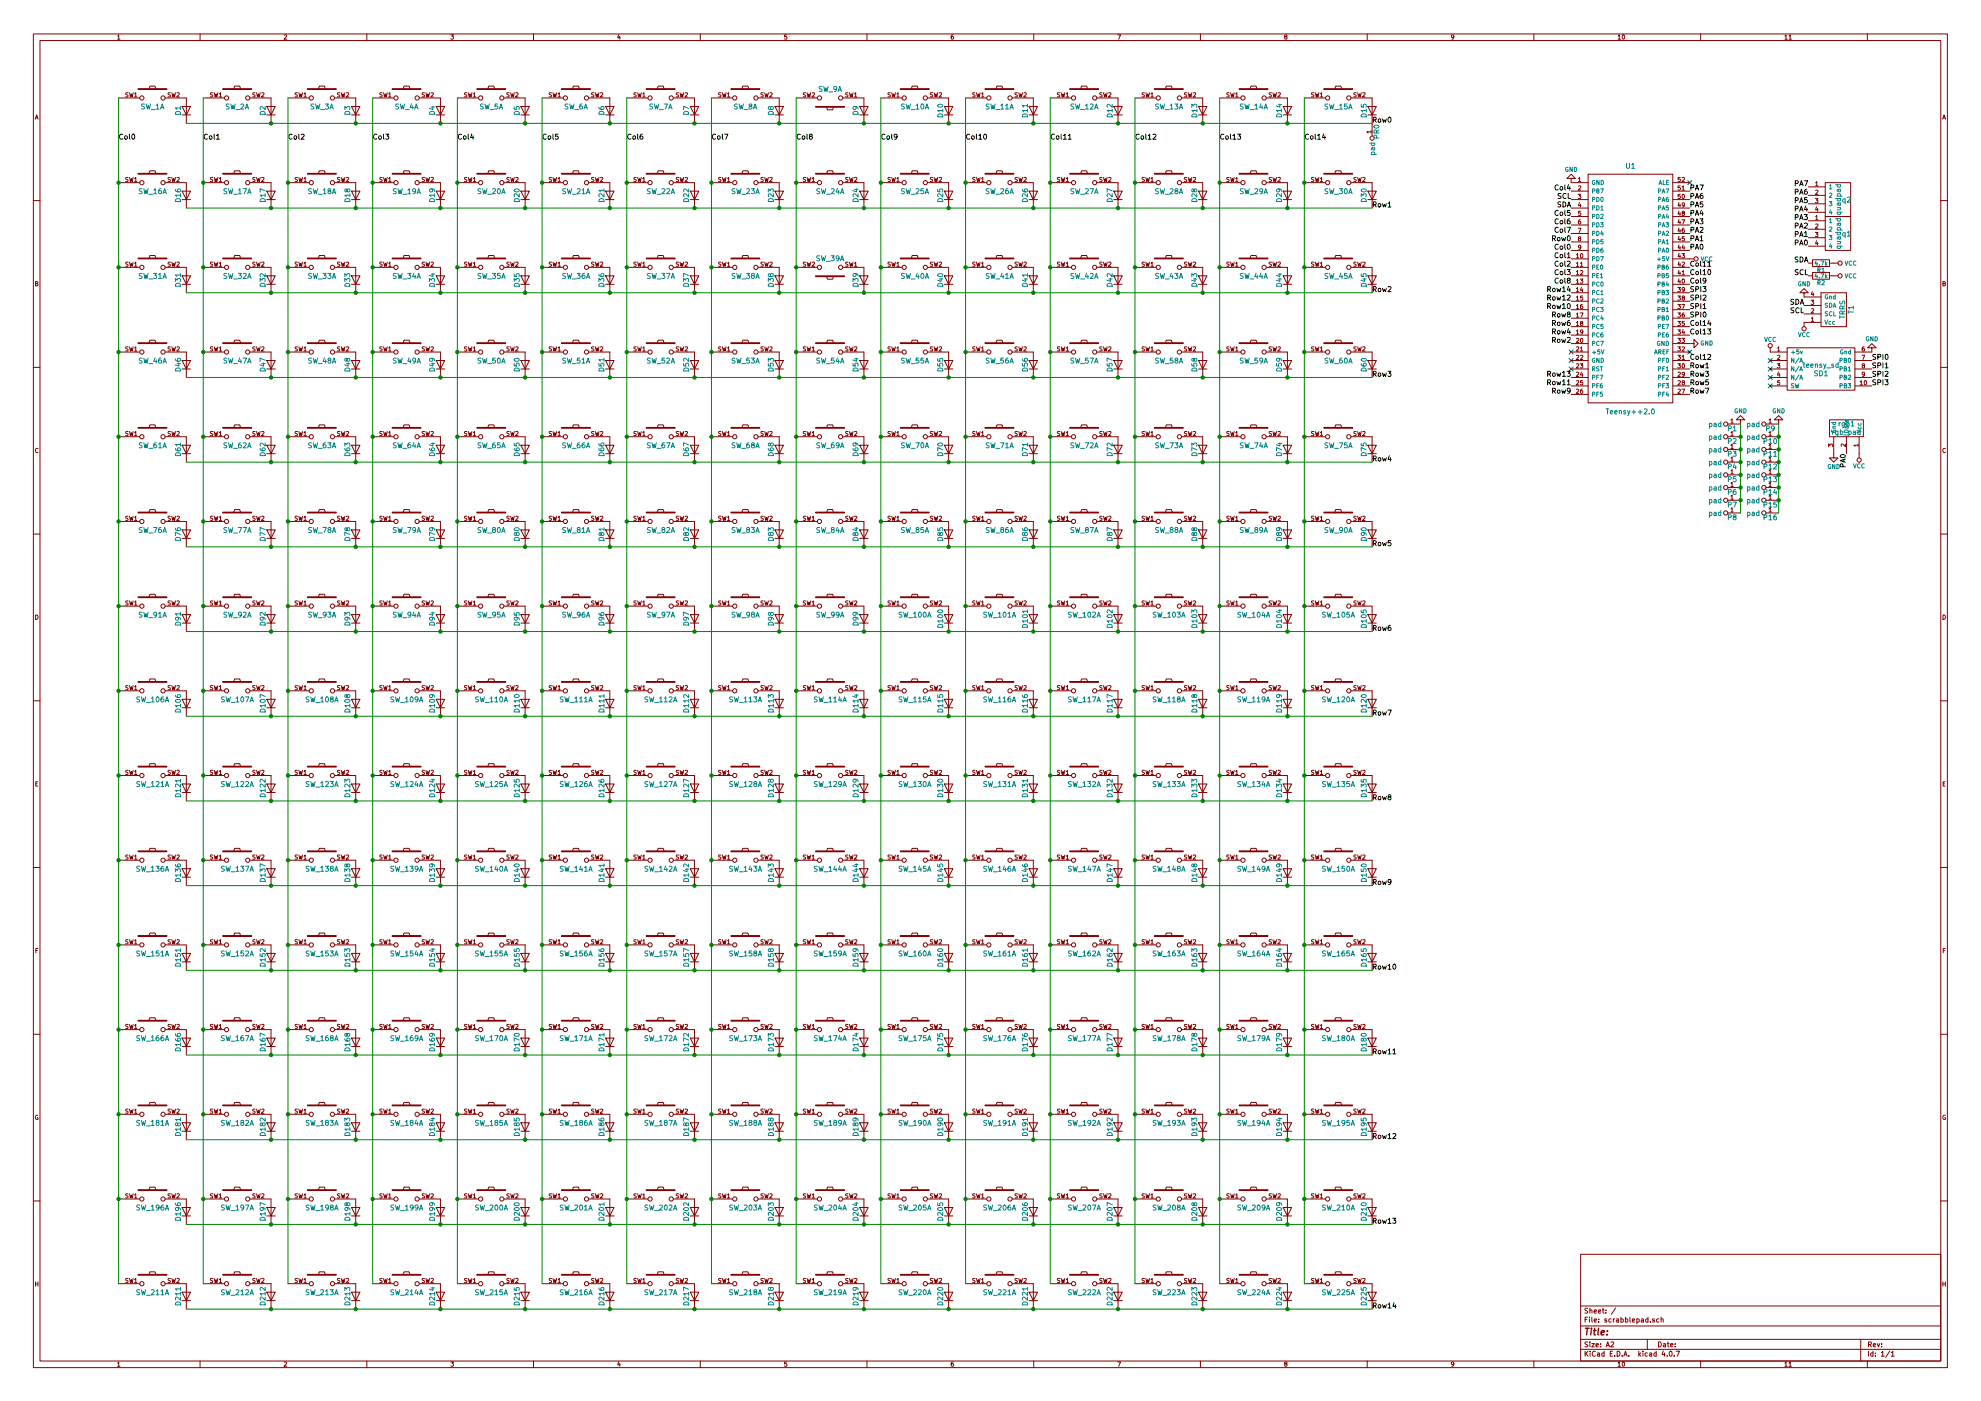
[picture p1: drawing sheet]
<svg xmlns="http://www.w3.org/2000/svg" width="594mm" height="420mm" viewBox="0 0 594 420" stroke-linecap="round" stroke-linejoin="round" font-family="sans-serif">
<g fill="none" stroke="#840000" stroke-width=".3">
<path d="M10 10.2h574v400h-574zM12 12.2h570v396h-570zM35.3 10.8l.3-.3v1.3M35.3 11.8h.7M60 10.2v2M85.2 10.6l.5-.1 .3 .3-.8 1h.8M110 10.2v2M135.2 10.5h.8l-.4 .4 .4 .3-.1 .4h-.7M160 10.2v2M185.5 10.4l-.3 .9h.8M185.9 10.9v.9M210 10.2v2"/>
<path d="M235.9 10.5h-.6v.6l.6-.1 .1 .5-.3 .3-.4-.2M260 10.2v2M285.9 10.5l-.6 .3-.1 .7 .3 .3 .4-.2v-.6l-.4-.1-.3 .3M310 10.2v2M335.2 10.5h.8l-.5 1.3M360 10.2v2M385.5 11l-.3-.2 .3-.3h.4v.4a.5 .5 0 0 0-.5 .2 .5 .5 0 0 0 0 .6l.3 .1 .3-.3-.3-.5M410 10.2v2M436 11l-.3 .2h-.3l-.1-.6 .4-.1 .3 .2-.2 .9-.4 .2M460 10.2v2M485.2 10.8l.4-.3v1.3M485.2 11.8h.8"/>
<path d="M486.6 10.6l.2-.1a.62 .62 0 0 1 .4 .6 .62 .62 0 0 1-.5 .6l-.2-.5zM510 10.2v2M535.3 10.8l.3-.3v1.3M535.3 11.8h.7M536.5 10.8l.4-.3v1.3M536.5 11.8h.7M560 10.2v2M10.6 35.8l.4-1.3 .4 1.3M10.7 35.4h.6M35.6 29.4h6.3M38.4 27.9h-.6l-.1 .4a.54 .54 0 0 1 .7 .6l-.7 .1M38.8 27.8l.3 1.3 .3-.9 .2 .9 .3-1.3"/>
<path d="M40.4 28.2l.3-.4v1.3M40.4 29.1h.7M41.4 26.6h8.6v.2h-8.6zM44.7 26.6l.3-.8h1.5l.2 .8M49.5 29.4h6.4v7.6M51.1 27.9h-.6l-.1 .4a.54 .54 0 0 1 .7 .6l-.7 .1M51.5 27.8l.3 1.3 .3-.9 .2 .9 .3-1.3M53.1 27.9l.4-.1 .3 .4-.8 .9h.8M54.6 31.9h2.5l-1.2 2.6zM54.6 34.5h2.5M61 29.4h6.3M63.8 27.9h-.6l-.1 .4a.54 .54 0 0 1 .7 .6l-.7 .1"/>
<path d="M64.2 27.8l.3 1.3 .3-.9 .2 .9 .3-1.3M65.8 28.2l.3-.4v1.3M65.8 29.1h.7M66.8 26.6h8.6v.2h-8.6zM70.1 26.6l.3-.8h1.5l.2 .8M74.9 29.4h6.4v7.6M76.5 27.9h-.6l-.1 .4a.54 .54 0 0 1 .7 .6l-.7 .1M76.9 27.8l.3 1.3 .3-.9 .2 .9 .3-1.3M78.5 27.9l.4-.1 .3 .4-.8 .9h.8M80 31.9h2.5l-1.2 2.6zM80 34.5h2.5M86.4 29.4h6.3"/>
<path d="M89.2 27.9h-.6l-.1 .4a.54 .54 0 0 1 .7 .6l-.7 .1M89.6 27.8l.3 1.3 .3-.9 .2 .9 .3-1.3M91.2 28.2l.3-.4v1.3M91.2 29.1h.7M92.2 26.6h8.6v.2h-8.6zM95.5 26.6l.3-.8h1.5l.2 .8M100.3 29.4h6.4v7.6M101.9 27.9h-.6l-.1 .4a.54 .54 0 0 1 .7 .6l-.7 .1M102.3 27.8l.3 1.3 .3-.9 .2 .9 .3-1.3M103.9 27.9l.4-.1 .3 .4-.8 .9h.8M105.4 31.9h2.5l-1.2 2.6zM105.4 34.5h2.5"/>
<path d="M111.8 29.4h6.3M114.6 27.9h-.6l-.1 .4a.54 .54 0 0 1 .7 .6l-.7 .1M115 27.8l.3 1.3 .3-.9 .2 .9 .3-1.3M116.6 28.2l.3-.4v1.3M116.6 29.1h.7M117.6 26.6h8.6v.2h-8.6zM120.9 26.6l.3-.8h1.5l.2 .8M125.7 29.4h6.4v7.6M127.3 27.9h-.6l-.1 .4a.54 .54 0 0 1 .7 .6l-.7 .1M127.7 27.8l.3 1.3 .3-.9 .2 .9 .3-1.3M129.3 27.9l.4-.1 .3 .4-.8 .9h.8M130.8 31.9h2.5l-1.2 2.6z"/>
<path d="M130.8 34.5h2.5M137.2 29.4h6.3M140 27.9h-.6l-.1 .4a.54 .54 0 0 1 .7 .6l-.7 .1M140.4 27.8l.3 1.3 .3-.9 .2 .9 .3-1.3M142 28.2l.3-.4v1.3M142 29.1h.7M143 26.6h8.6v.2h-8.6zM146.3 26.6l.3-.8h1.5l.2 .8M151.1 29.4h6.4v7.6M152.7 27.9h-.6l-.1 .4a.54 .54 0 0 1 .7 .6l-.7 .1M153.1 27.8l.3 1.3 .3-.9 .2 .9 .3-1.3M154.7 27.9l.4-.1 .3 .4-.8 .9h.8"/>
<path d="M156.2 31.9h2.5l-1.2 2.6zM156.2 34.5h2.5M162.6 29.4h6.3M165.4 27.9h-.6l-.1 .4a.54 .54 0 0 1 .7 .6l-.7 .1M165.8 27.8l.3 1.3 .3-.9 .2 .9 .3-1.3M167.4 28.2l.3-.4v1.3M167.4 29.1h.7M168.4 26.6h8.6v.2h-8.6zM171.7 26.6l.3-.8h1.5l.2 .8M176.5 29.4h6.4v7.6M178.1 27.9h-.6l-.1 .4a.54 .54 0 0 1 .7 .6l-.7 .1M178.5 27.8l.3 1.3 .3-.9 .2 .9 .3-1.3"/>
<path d="M180.1 27.9l.4-.1 .3 .4-.8 .9h.8M181.6 31.9h2.5l-1.2 2.6zM181.6 34.5h2.5M188 29.4h6.3M190.8 27.9h-.6l-.1 .4a.54 .54 0 0 1 .7 .6l-.7 .1M191.2 27.8l.3 1.3 .3-.9 .2 .9 .3-1.3M192.8 28.2l.3-.4v1.3M192.8 29.1h.7M193.8 26.6h8.6v.2h-8.6zM197.1 26.6l.3-.8h1.5l.2 .8M201.9 29.4h6.4v7.6M203.5 27.9h-.6l-.1 .4a.54 .54 0 0 1 .7 .6l-.7 .1"/>
<path d="M203.9 27.8l.3 1.3 .3-.9 .2 .9 .3-1.3M205.5 27.9l.4-.1 .3 .4-.8 .9h.8M207 31.9h2.5l-1.2 2.6zM207 34.5h2.5M213.4 29.4h6.3M216.2 27.9h-.6l-.1 .4a.54 .54 0 0 1 .7 .6l-.7 .1M216.6 27.8l.3 1.3 .3-.9 .2 .9 .3-1.3M218.2 28.2l.3-.4v1.3M218.2 29.1h.7M219.2 26.6h8.6v.2h-8.6zM222.5 26.6l.3-.8h1.5l.2 .8M227.3 29.4h6.4v7.6"/>
<path d="M228.9 27.9h-.6l-.1 .4a.54 .54 0 0 1 .7 .6l-.7 .1M229.3 27.8l.3 1.3 .3-.9 .2 .9 .3-1.3M230.9 27.9l.4-.1 .3 .4-.8 .9h.8M232.4 31.9h2.5l-1.2 2.6zM232.4 34.5h2.5M238.8 29.4h6.3M241.6 27.9h-.6l-.1 .4a.54 .54 0 0 1 .7 .6l-.7 .1M242 27.8l.3 1.3 .3-.9 .2 .9 .3-1.3M243.6 27.9l.4-.1 .3 .4-.8 .9h.8M244.6 31.9h8.6v.3h-8.6zM247.9 32.2l.3 .7h1.5l.2-.7M252.7 29.4h6.4v7.6"/>
<path d="M254.3 27.9h-.6l-.1 .4a.54 .54 0 0 1 .7 .6l-.7 .1M254.7 27.8l.3 1.3 .3-.9 .2 .9 .3-1.3M256.3 28.2l.3-.4v1.3M256.3 29.1h.7M257.8 31.9h2.5l-1.2 2.6zM257.8 34.5h2.5M264.2 29.4h6.3M267 27.9h-.6l-.1 .4a.54 .54 0 0 1 .7 .6l-.7 .1M267.4 27.8l.3 1.3 .3-.9 .2 .9 .3-1.3M269 28.2l.3-.4v1.3M269 29.1h.7M270 26.6h8.6v.2h-8.6z"/>
<path d="M273.3 26.6l.3-.8h1.5l.2 .8M278.1 29.4h6.4v7.6M279.7 27.9h-.6l-.1 .4a.54 .54 0 0 1 .7 .6l-.7 .1M280.1 27.8l.3 1.3 .3-.9 .2 .9 .3-1.3M281.7 27.9l.4-.1 .3 .4-.8 .9h.8M283.2 31.9h2.5l-1.2 2.6zM283.2 34.5h2.5M289.6 29.4h6.3M292.4 27.9h-.6l-.1 .4a.54 .54 0 0 1 .7 .6l-.7 .1M292.8 27.8l.3 1.3 .3-.9 .2 .9 .3-1.3M294.4 28.2l.3-.4v1.3M294.4 29.1h.7"/>
<path d="M295.4 26.6h8.6v.2h-8.6zM298.7 26.6l.3-.8h1.5l.2 .8M303.5 29.4h6.4v7.6M305.1 27.9h-.6l-.1 .4a.54 .54 0 0 1 .7 .6l-.7 .1M305.5 27.8l.3 1.3 .3-.9 .2 .9 .3-1.3M307.1 27.9l.4-.1 .3 .4-.8 .9h.8M308.6 31.9h2.5l-1.2 2.6zM308.6 34.5h2.5M315 29.4h6.3M317.8 27.9h-.6l-.1 .4a.54 .54 0 0 1 .7 .6l-.7 .1M318.2 27.8l.3 1.3 .3-.9 .2 .9 .3-1.3M319.8 28.2l.3-.4v1.3"/>
<path d="M319.8 29.1h.7M320.8 26.6h8.6v.2h-8.6zM324.1 26.6l.3-.8h1.5l.2 .8M328.9 29.4h6.4v7.6M330.5 27.9h-.6l-.1 .4a.54 .54 0 0 1 .7 .6l-.7 .1M330.9 27.8l.3 1.3 .3-.9 .2 .9 .3-1.3M332.5 27.9l.4-.1 .3 .4-.8 .9h.8M334 31.9h2.5l-1.2 2.6zM334 34.5h2.5M340.4 29.4h6.3M343.2 27.9h-.6l-.1 .4a.54 .54 0 0 1 .7 .6l-.7 .1M343.6 27.8l.3 1.3 .3-.9 .2 .9 .3-1.3"/>
<path d="M345.2 28.2l.3-.4v1.3M345.2 29.1h.7M346.2 26.6h8.6v.2h-8.6zM349.5 26.6l.3-.8h1.5l.2 .8M354.3 29.4h6.4v7.6M355.9 27.9h-.6l-.1 .4a.54 .54 0 0 1 .7 .6l-.7 .1M356.3 27.8l.3 1.3 .3-.9 .2 .9 .3-1.3M357.9 27.9l.4-.1 .3 .4-.8 .9h.8M359.4 31.9h2.5l-1.2 2.6zM359.4 34.5h2.5M365.8 29.4h6.3M368.6 27.9h-.6l-.1 .4a.54 .54 0 0 1 .7 .6l-.7 .1"/>
<path d="M369 27.8l.3 1.3 .3-.9 .2 .9 .3-1.3M370.6 28.2l.3-.4v1.3M370.6 29.1h.7M371.6 26.6h8.6v.2h-8.6zM374.9 26.6l.3-.8h1.5l.2 .8M379.7 29.4h6.4v7.6M381.3 27.9h-.6l-.1 .4a.54 .54 0 0 1 .7 .6l-.7 .1M381.7 27.8l.3 1.3 .3-.9 .2 .9 .3-1.3M383.3 27.9l.4-.1 .3 .4-.8 .9h.8M384.8 31.9h2.5l-1.2 2.6zM384.8 34.5h2.5M391.2 29.4h6.3"/>
<path d="M394 27.9h-.6l-.1 .4a.54 .54 0 0 1 .7 .6l-.7 .1M394.4 27.8l.3 1.3 .3-.9 .2 .9 .3-1.3M396 28.2l.3-.4v1.3M396 29.1h.7M397 26.6h8.6v.2h-8.6zM400.3 26.6l.3-.8h1.5l.2 .8M405.1 29.4h6.4v11.4M406.7 27.9h-.6l-.1 .4a.54 .54 0 0 1 .7 .6l-.7 .1M407.1 27.8l.3 1.3 .3-.9 .2 .9 .3-1.3M408.7 27.9l.4-.1 .3 .4-.8 .9h.8M410.2 31.9h2.5l-1.2 2.6zM410.2 34.5h2.5"/>
<path d="M411.2 39.5h-1.3l.4 .4M411.2 39.2v.7M582.6 35.8l.4-1.3 .4 1.3M582.7 35.4h.6M35.6 54.8h6.3M38.4 53.3h-.6l-.1 .4a.54 .54 0 0 1 .7 .6l-.7 .1M38.8 53.2l.3 1.3 .3-.9 .2 .9 .3-1.3M40.4 53.6l.3-.4v1.3M40.4 54.5h.7M41.4 52h8.6v.2h-8.6zM44.7 52l.3-.8h1.5l.2 .8M49.5 54.8h6.4v7.6"/>
<path d="M51.1 53.3h-.6l-.1 .4a.54 .54 0 0 1 .7 .6l-.7 .1M51.5 53.2l.3 1.3 .3-.9 .2 .9 .3-1.3M53.1 53.3l.4-.1 .3 .4-.8 .9h.8M54.6 57.3h2.5l-1.2 2.6zM54.6 59.9h2.5M61 54.8h6.3M63.8 53.3h-.6l-.1 .4a.54 .54 0 0 1 .7 .6l-.7 .1M64.2 53.2l.3 1.3 .3-.9 .2 .9 .3-1.3M65.8 53.6l.3-.4v1.3M65.8 54.5h.7M66.8 52h8.6v.2h-8.6zM70.1 52l.3-.8h1.5l.2 .8"/>
<path d="M74.9 54.8h6.4v7.6M76.5 53.3h-.6l-.1 .4a.54 .54 0 0 1 .7 .6l-.7 .1M76.9 53.2l.3 1.3 .3-.9 .2 .9 .3-1.3M78.5 53.3l.4-.1 .3 .4-.8 .9h.8M80 57.3h2.5l-1.2 2.6zM80 59.9h2.5M86.4 54.8h6.3M89.2 53.3h-.6l-.1 .4a.54 .54 0 0 1 .7 .6l-.7 .1M89.6 53.2l.3 1.3 .3-.9 .2 .9 .3-1.3M91.2 53.6l.3-.4v1.3M91.2 54.5h.7M92.2 52h8.6v.2h-8.6z"/>
<path d="M95.5 52l.3-.8h1.5l.2 .8M100.3 54.8h6.4v7.6M101.9 53.3h-.6l-.1 .4a.54 .54 0 0 1 .7 .6l-.7 .1M102.3 53.2l.3 1.3 .3-.9 .2 .9 .3-1.3M103.9 53.3l.4-.1 .3 .4-.8 .9h.8M105.4 57.3h2.5l-1.2 2.6zM105.4 59.9h2.5M111.8 54.8h6.3M114.6 53.3h-.6l-.1 .4a.54 .54 0 0 1 .7 .6l-.7 .1M115 53.2l.3 1.3 .3-.9 .2 .9 .3-1.3M116.6 53.6l.3-.4v1.3M116.6 54.5h.7"/>
<path d="M117.6 52h8.6v.2h-8.6zM120.9 52l.3-.8h1.5l.2 .8M125.7 54.8h6.4v7.6M127.3 53.3h-.6l-.1 .4a.54 .54 0 0 1 .7 .6l-.7 .1M127.7 53.2l.3 1.3 .3-.9 .2 .9 .3-1.3M129.3 53.3l.4-.1 .3 .4-.8 .9h.8M130.8 57.3h2.5l-1.2 2.6zM130.8 59.9h2.5M137.2 54.8h6.3M140 53.3h-.6l-.1 .4a.54 .54 0 0 1 .7 .6l-.7 .1M140.4 53.2l.3 1.3 .3-.9 .2 .9 .3-1.3M142 53.6l.3-.4v1.3"/>
<path d="M142 54.5h.7M143 52h8.6v.2h-8.6zM146.3 52l.3-.8h1.5l.2 .8M151.1 54.8h6.4v7.6M152.7 53.3h-.6l-.1 .4a.54 .54 0 0 1 .7 .6l-.7 .1M153.1 53.2l.3 1.3 .3-.9 .2 .9 .3-1.3M154.7 53.3l.4-.1 .3 .4-.8 .9h.8M156.2 57.3h2.5l-1.2 2.6zM156.2 59.9h2.5M162.6 54.8h6.3M165.4 53.3h-.6l-.1 .4a.54 .54 0 0 1 .7 .6l-.7 .1M165.8 53.2l.3 1.3 .3-.9 .2 .9 .3-1.3"/>
<path d="M167.4 53.6l.3-.4v1.3M167.4 54.5h.7M168.4 52h8.6v.2h-8.6zM171.7 52l.3-.8h1.5l.2 .8M176.5 54.8h6.4v7.6M178.1 53.3h-.6l-.1 .4a.54 .54 0 0 1 .7 .6l-.7 .1M178.5 53.2l.3 1.3 .3-.9 .2 .9 .3-1.3M180.1 53.3l.4-.1 .3 .4-.8 .9h.8M181.6 57.3h2.5l-1.2 2.6zM181.6 59.9h2.5M188 54.8h6.3M190.8 53.3h-.6l-.1 .4a.54 .54 0 0 1 .7 .6l-.7 .1"/>
<path d="M191.2 53.2l.3 1.3 .3-.9 .2 .9 .3-1.3M192.8 53.6l.3-.4v1.3M192.8 54.5h.7M193.8 52h8.6v.2h-8.6zM197.1 52l.3-.8h1.5l.2 .8M201.9 54.8h6.4v7.6M203.5 53.3h-.6l-.1 .4a.54 .54 0 0 1 .7 .6l-.7 .1M203.9 53.2l.3 1.3 .3-.9 .2 .9 .3-1.3M205.5 53.3l.4-.1 .3 .4-.8 .9h.8M207 57.3h2.5l-1.2 2.6zM207 59.9h2.5M213.4 54.8h6.3"/>
<path d="M216.2 53.3h-.6l-.1 .4a.54 .54 0 0 1 .7 .6l-.7 .1M216.6 53.2l.3 1.3 .3-.9 .2 .9 .3-1.3M218.2 53.6l.3-.4v1.3M218.2 54.5h.7M219.2 52h8.6v.2h-8.6zM222.5 52l.3-.8h1.5l.2 .8M227.3 54.8h6.4v7.6M228.9 53.3h-.6l-.1 .4a.54 .54 0 0 1 .7 .6l-.7 .1M229.3 53.2l.3 1.3 .3-.9 .2 .9 .3-1.3M230.9 53.3l.4-.1 .3 .4-.8 .9h.8M232.4 57.3h2.5l-1.2 2.6zM232.4 59.9h2.5"/>
<path d="M238.8 54.8h6.3M241.6 53.3h-.6l-.1 .4a.54 .54 0 0 1 .7 .6l-.7 .1M242 53.2l.3 1.3 .3-.9 .2 .9 .3-1.3M243.6 53.6l.3-.4v1.3M243.6 54.5h.7M244.6 52h8.6v.2h-8.6zM247.9 52l.3-.8h1.5l.2 .8M252.7 54.8h6.4v7.6M254.3 53.3h-.6l-.1 .4a.54 .54 0 0 1 .7 .6l-.7 .1M254.7 53.2l.3 1.3 .3-.9 .2 .9 .3-1.3M256.3 53.3l.4-.1 .3 .4-.8 .9h.8M257.8 57.3h2.5l-1.2 2.6z"/>
<path d="M257.8 59.9h2.5M264.2 54.8h6.3M267 53.3h-.6l-.1 .4a.54 .54 0 0 1 .7 .6l-.7 .1M267.4 53.2l.3 1.3 .3-.9 .2 .9 .3-1.3M269 53.6l.3-.4v1.3M269 54.5h.7M270 52h8.6v.2h-8.6zM273.3 52l.3-.8h1.5l.2 .8M278.1 54.8h6.4v7.6M279.7 53.3h-.6l-.1 .4a.54 .54 0 0 1 .7 .6l-.7 .1M280.1 53.2l.3 1.3 .3-.9 .2 .9 .3-1.3M281.7 53.3l.4-.1 .3 .4-.8 .9h.8"/>
<path d="M283.2 57.3h2.5l-1.2 2.6zM283.2 59.9h2.5M289.6 54.8h6.3M292.4 53.3h-.6l-.1 .4a.54 .54 0 0 1 .7 .6l-.7 .1M292.8 53.2l.3 1.3 .3-.9 .2 .9 .3-1.3M294.4 53.6l.3-.4v1.3M294.4 54.5h.7M295.4 52h8.6v.2h-8.6zM298.7 52l.3-.8h1.5l.2 .8M303.5 54.8h6.4v7.6M305.1 53.3h-.6l-.1 .4a.54 .54 0 0 1 .7 .6l-.7 .1M305.5 53.2l.3 1.3 .3-.9 .2 .9 .3-1.3"/>
<path d="M307.1 53.3l.4-.1 .3 .4-.8 .9h.8M308.6 57.3h2.5l-1.2 2.6zM308.6 59.9h2.5M315 54.8h6.3M317.8 53.3h-.6l-.1 .4a.54 .54 0 0 1 .7 .6l-.7 .1M318.2 53.2l.3 1.3 .3-.9 .2 .9 .3-1.3M319.8 53.6l.3-.4v1.3M319.8 54.5h.7M320.8 52h8.6v.2h-8.6zM324.1 52l.3-.8h1.5l.2 .8M328.9 54.8h6.4v7.6M330.5 53.3h-.6l-.1 .4a.54 .54 0 0 1 .7 .6l-.7 .1"/>
<path d="M330.9 53.2l.3 1.3 .3-.9 .2 .9 .3-1.3M332.5 53.3l.4-.1 .3 .4-.8 .9h.8M334 57.3h2.5l-1.2 2.6zM334 59.9h2.5M340.4 54.8h6.3M343.2 53.3h-.6l-.1 .4a.54 .54 0 0 1 .7 .6l-.7 .1M343.6 53.2l.3 1.3 .3-.9 .2 .9 .3-1.3M345.2 53.6l.3-.4v1.3M345.2 54.5h.7M346.2 52h8.6v.2h-8.6zM349.5 52l.3-.8h1.5l.2 .8M354.3 54.8h6.4v7.6"/>
<path d="M355.9 53.3h-.6l-.1 .4a.54 .54 0 0 1 .7 .6l-.7 .1M356.3 53.2l.3 1.3 .3-.9 .2 .9 .3-1.3M357.9 53.3l.4-.1 .3 .4-.8 .9h.8M359.4 57.3h2.5l-1.2 2.6zM359.4 59.9h2.5M365.8 54.8h6.3M368.6 53.3h-.6l-.1 .4a.54 .54 0 0 1 .7 .6l-.7 .1M369 53.2l.3 1.3 .3-.9 .2 .9 .3-1.3M370.6 53.6l.3-.4v1.3M370.6 54.5h.7M371.6 52h8.6v.2h-8.6zM374.9 52l.3-.8h1.5l.2 .8"/>
<path d="M379.7 54.8h6.4v7.6M381.3 53.3h-.6l-.1 .4a.54 .54 0 0 1 .7 .6l-.7 .1M381.7 53.2l.3 1.3 .3-.9 .2 .9 .3-1.3M383.3 53.3l.4-.1 .3 .4-.8 .9h.8M384.8 57.3h2.5l-1.2 2.6zM384.8 59.9h2.5M391.2 54.8h6.3M394 53.3h-.6l-.1 .4a.54 .54 0 0 1 .7 .6l-.7 .1M394.4 53.2l.3 1.3 .3-.9 .2 .9 .3-1.3M396 53.6l.3-.4v1.3M396 54.5h.7M397 52h8.6v.2h-8.6z"/>
<path d="M400.3 52l.3-.8h1.5l.2 .8M405.1 54.8h6.4v7.6M406.7 53.3h-.6l-.1 .4a.54 .54 0 0 1 .7 .6l-.7 .1M407.1 53.2l.3 1.3 .3-.9 .2 .9 .3-1.3M408.7 53.3l.4-.1 .3 .4-.8 .9h.8M410.2 57.3h2.5l-1.2 2.6zM410.2 59.9h2.5M471.2 53.5h1.2l-1.2-1.3-1.3 1.3h1.3v1.3h5M471.2 59.9h5M471.2 57.3h5M473.3 58.3h.8l-.5 .5 .4 .1v.5h-.7M473.4 53.6l.3-.4v1.3"/>
<path d="M473.4 55.8l.4-.1 .3 .4-.8 .9h.8M473.4 54.5h.7M476.2 52.2h25.4v68.6h-25.4zM501.6 54.8h5.1M501.6 59.9h5.1M501.6 57.3h5.1M503.9 58.3h-.6l-.1 .6h.7v.5h-.7M503.9 55.7h-.6l-.1 .6h.7v.6h-.7M503.9 53.2h-.6l-.1 .6h.7v.5h-.7M504.4 56.1l.4-.4v1.3M504.4 53.3l.5-.1 .3 .4-.8 .9h.8M504.4 57h.8"/>
<path d="M504.5 58.4l.2-.1a.61 .61 0 0 1 .5 .6 .61 .61 0 0 1-.6 .6zM542.3 56h5.1M542.3 58.6h5.1M544.4 59.6h.8l-.4 .4 .3 .1v.6h-.7M544.5 54.8l.3-.3v1.2M544.5 57.1l.5-.1 .2 .4-.8 .9h.8M544.5 55.7h.7M547.4 54.8h7.6v10.1h-7.6zM10 60.2h2M38.4 78.7h-.6l-.1 .4a.54 .54 0 0 1 .7 .6l-.7 .1M38.8 78.6l.3 1.3 .3-.9 .2 .9 .3-1.3M40.4 79l.3-.4v1.3"/>
<path d="M40.4 79.9h.7M41.4 77.4h8.6v.2h-8.6zM44.7 77.4l.3-.8h1.5l.2 .8M51.1 78.7h-.6l-.1 .4a.54 .54 0 0 1 .7 .6l-.7 .1M51.5 78.6l.3 1.3 .3-.9 .2 .9 .3-1.3M53.1 78.7l.4-.1 .3 .4-.8 .9h.8M63.8 78.7h-.6l-.1 .4a.54 .54 0 0 1 .7 .6l-.7 .1M64.2 78.6l.3 1.3 .3-.9 .2 .9 .3-1.3M65.8 79l.3-.4v1.3M65.8 79.9h.7M66.8 77.4h8.6v.2h-8.6zM70.1 77.4l.3-.8h1.5l.2 .8"/>
<path d="M76.5 78.7h-.6l-.1 .4a.54 .54 0 0 1 .7 .6l-.7 .1M76.9 78.6l.3 1.3 .3-.9 .2 .9 .3-1.3M78.5 78.7l.4-.1 .3 .4-.8 .9h.8M89.2 78.7h-.6l-.1 .4a.54 .54 0 0 1 .7 .6l-.7 .1M89.6 78.6l.3 1.3 .3-.9 .2 .9 .3-1.3M91.2 79l.3-.4v1.3M91.2 79.9h.7M92.2 77.4h8.6v.2h-8.6zM95.5 77.4l.3-.8h1.5l.2 .8M101.9 78.7h-.6l-.1 .4a.54 .54 0 0 1 .7 .6l-.7 .1M102.3 78.6l.3 1.3 .3-.9 .2 .9 .3-1.3M103.9 78.7l.4-.1 .3 .4-.8 .9h.8"/>
<path d="M114.6 78.7h-.6l-.1 .4a.54 .54 0 0 1 .7 .6l-.7 .1M115 78.6l.3 1.3 .3-.9 .2 .9 .3-1.3M116.6 79l.3-.4v1.3M116.6 79.9h.7M117.6 77.4h8.6v.2h-8.6zM120.9 77.4l.3-.8h1.5l.2 .8M127.3 78.7h-.6l-.1 .4a.54 .54 0 0 1 .7 .6l-.7 .1M127.7 78.6l.3 1.3 .3-.9 .2 .9 .3-1.3M129.3 78.7l.4-.1 .3 .4-.8 .9h.8M140 78.7h-.6l-.1 .4a.54 .54 0 0 1 .7 .6l-.7 .1M140.4 78.6l.3 1.3 .3-.9 .2 .9 .3-1.3M142 79l.3-.4v1.3"/>
<path d="M142 79.9h.7M143 77.4h8.6v.2h-8.6zM146.3 77.4l.3-.8h1.5l.2 .8M152.7 78.7h-.6l-.1 .4a.54 .54 0 0 1 .7 .6l-.7 .1M153.1 78.6l.3 1.3 .3-.9 .2 .9 .3-1.3M154.7 78.7l.4-.1 .3 .4-.8 .9h.8M165.4 78.7h-.6l-.1 .4a.54 .54 0 0 1 .7 .6l-.7 .1M165.8 78.6l.3 1.3 .3-.9 .2 .9 .3-1.3M167.4 79l.3-.4v1.3M167.4 79.9h.7M168.4 77.4h8.6v.2h-8.6zM171.7 77.4l.3-.8h1.5l.2 .8"/>
<path d="M178.1 78.7h-.6l-.1 .4a.54 .54 0 0 1 .7 .6l-.7 .1M178.5 78.6l.3 1.3 .3-.9 .2 .9 .3-1.3M180.1 78.7l.4-.1 .3 .4-.8 .9h.8M190.8 78.7h-.6l-.1 .4a.54 .54 0 0 1 .7 .6l-.7 .1M191.2 78.6l.3 1.3 .3-.9 .2 .9 .3-1.3M192.8 79l.3-.4v1.3M192.8 79.9h.7M193.8 77.4h8.6v.2h-8.6zM197.1 77.4l.3-.8h1.5l.2 .8M203.5 78.7h-.6l-.1 .4a.54 .54 0 0 1 .7 .6l-.7 .1M203.9 78.6l.3 1.3 .3-.9 .2 .9 .3-1.3M205.5 78.7l.4-.1 .3 .4-.8 .9h.8"/>
<path d="M216.2 78.7h-.6l-.1 .4a.54 .54 0 0 1 .7 .6l-.7 .1M216.6 78.6l.3 1.3 .3-.9 .2 .9 .3-1.3M218.2 79l.3-.4v1.3M218.2 79.9h.7M219.2 77.4h8.6v.2h-8.6zM222.5 77.4l.3-.8h1.5l.2 .8M228.9 78.7h-.6l-.1 .4a.54 .54 0 0 1 .7 .6l-.7 .1M229.3 78.6l.3 1.3 .3-.9 .2 .9 .3-1.3M230.9 78.7l.4-.1 .3 .4-.8 .9h.8M241.6 78.7h-.6l-.1 .4a.54 .54 0 0 1 .7 .6l-.7 .1M242 78.6l.3 1.3 .3-.9 .2 .9 .3-1.3M243.6 78.7l.4-.1 .3 .4-.8 .9h.8"/>
<path d="M254.3 78.7h-.6l-.1 .4a.54 .54 0 0 1 .7 .6l-.7 .1M254.7 78.6l.3 1.3 .3-.9 .2 .9 .3-1.3M256.3 79l.3-.4v1.3M256.3 79.9h.7M267 78.7h-.6l-.1 .4a.54 .54 0 0 1 .7 .6l-.7 .1M267.4 78.6l.3 1.3 .3-.9 .2 .9 .3-1.3M269 79l.3-.4v1.3M269 79.9h.7M270 77.4h8.6v.2h-8.6zM273.3 77.4l.3-.8h1.5l.2 .8M279.7 78.7h-.6l-.1 .4a.54 .54 0 0 1 .7 .6l-.7 .1M280.1 78.6l.3 1.3 .3-.9 .2 .9 .3-1.3"/>
<path d="M281.7 78.7l.4-.1 .3 .4-.8 .9h.8M292.4 78.7h-.6l-.1 .4a.54 .54 0 0 1 .7 .6l-.7 .1M292.8 78.6l.3 1.3 .3-.9 .2 .9 .3-1.3M294.4 79l.3-.4v1.3M294.4 79.9h.7M295.4 77.4h8.6v.2h-8.6zM298.7 77.4l.3-.8h1.5l.2 .8M305.1 78.7h-.6l-.1 .4a.54 .54 0 0 1 .7 .6l-.7 .1M305.5 78.6l.3 1.3 .3-.9 .2 .9 .3-1.3M307.1 78.7l.4-.1 .3 .4-.8 .9h.8M317.8 78.7h-.6l-.1 .4a.54 .54 0 0 1 .7 .6l-.7 .1M318.2 78.6l.3 1.3 .3-.9 .2 .9 .3-1.3"/>
<path d="M319.8 79l.3-.4v1.3M319.8 79.9h.7M320.8 77.4h8.6v.2h-8.6zM324.1 77.4l.3-.8h1.5l.2 .8M330.5 78.7h-.6l-.1 .4a.54 .54 0 0 1 .7 .6l-.7 .1M330.9 78.6l.3 1.3 .3-.9 .2 .9 .3-1.3M332.5 78.7l.4-.1 .3 .4-.8 .9h.8M343.2 78.7h-.6l-.1 .4a.54 .54 0 0 1 .7 .6l-.7 .1M343.6 78.6l.3 1.3 .3-.9 .2 .9 .3-1.3M345.2 79l.3-.4v1.3M345.2 79.9h.7M346.2 77.4h8.6v.2h-8.6z"/>
<path d="M349.5 77.4l.3-.8h1.5l.2 .8M355.9 78.7h-.6l-.1 .4a.54 .54 0 0 1 .7 .6l-.7 .1M356.3 78.6l.3 1.3 .3-.9 .2 .9 .3-1.3M357.9 78.7l.4-.1 .3 .4-.8 .9h.8M368.6 78.7h-.6l-.1 .4a.54 .54 0 0 1 .7 .6l-.7 .1M369 78.6l.3 1.3 .3-.9 .2 .9 .3-1.3M370.6 79l.3-.4v1.3M370.6 79.9h.7M371.6 77.4h8.6v.2h-8.6zM374.9 77.4l.3-.8h1.5l.2 .8M381.3 78.7h-.6l-.1 .4a.54 .54 0 0 1 .7 .6l-.7 .1M381.7 78.6l.3 1.3 .3-.9 .2 .9 .3-1.3"/>
<path d="M383.3 78.7l.4-.1 .3 .4-.8 .9h.8M394 78.7h-.6l-.1 .4a.54 .54 0 0 1 .7 .6l-.7 .1M394.4 78.6l.3 1.3 .3-.9 .2 .9 .3-1.3M396 79l.3-.4v1.3M396 79.9h.7M397 77.4h8.6v.2h-8.6zM400.3 77.4l.3-.8h1.5l.2 .8M406.7 78.7h-.6l-.1 .4a.54 .54 0 0 1 .7 .6l-.7 .1M407.1 78.6l.3 1.3 .3-.9 .2 .9 .3-1.3M408.7 78.7l.4-.1 .3 .4-.8 .9h.8M471.2 77.6h5M471.2 62.4h5"/>
<path d="M471.2 64.9h5M471.2 67.5h5M471.2 70h5M471.2 72.6h5M471.2 75.1h5M472.7 76.4l.4-.3v1.2M472.7 79l.4-.4v1.3M472.7 79.9h.8M472.7 77.3h.8M473.3 68.4h.8l-.5 1.3M473.6 71.5l-.2-.2 .2-.3 .4 .1v.3a.52 .52 0 0 0-.5 .2 .52 .52 0 0 0-.1 .5h.6l-.2-.6M473.6 60.7l-.2 1h.7"/>
<path d="M473.9 65.9l-.5 .3v.7l.2 .3 .4-.2-.1-.6h-.3l-.2 .2M473.9 61.2v.9M474 79l.3-.4v1.3M474 79.9h.7M474 63.4h-.6v.5h.6v.6h-.6M474.1 74.1l-.3 .2-.3-.1-.1-.6 .4-.1 .3 .3-.1 .7-.5 .3M474.1 76.2l.1-.1a.61 .61 0 0 1 .5 .6 .61 .61 0 0 1-.6 .6zM501.6 77.6h6.4M501.6 62.4h5.1M501.6 64.9h5.1M501.6 67.5h5.1M501.6 70h5.1"/>
<path d="M501.6 72.6h5.1M501.6 75.1h5.1M503.5 78.5l-.3 .9h.8M503.5 76l-.3 .9h.8M503.5 73.4l-.3 1h.8M503.5 70.9l-.3 .9h.8M503.5 68.4l-.3 .9h.8M503.5 65.8l-.3 .9h.8M503.5 63.3l-.3 .9h.8M503.5 60.7l-.3 1h.8M503.8 61.2v.9M503.8 63.8v.8"/>
<path d="M503.8 66.3v.9M503.8 68.9v.8M503.8 71.4v.9M503.8 73.9v.9M503.8 76.5v.8M503.8 79v.9M504.4 76.1h.8l-.5 .4 .4 .1v.6h-.7M504.4 65.9h.8l-.5 1.3M504.4 78.7l.5-.1 .3 .4-.8 .9h.8M504.7 63.9l-.3-.2 .3-.3 .4 .1v.3a.52 .52 0 0 0-.5 .1 .52 .52 0 0 0-.1 .6h.6l-.2-.6M504.7 73.4l-.3 1h.8M505 68.4l-.5 .3-.1 .8 .3 .2 .4-.1-.1-.6-.3-.1-.3 .3"/>
<path d="M505 73.9v.9M505.1 71h-.6l-.1 .6h.7v.5h-.7M505.2 61.4l-.3 .2-.4-.1v-.6l.4-.1 .3 .3-.1 .7-.6 .3M542.3 78.9h1.3M542.3 61.1h5.1M542.3 63.7h5.1M542.3 66.2h5.1M542.3 68.7h5.1M542.3 71.3h5.1M542.3 73.8h5.1M543.6 77.9h5v2h-5zM544.4 69.7h.8l-.4 .5 .3 .1v.6h-.7"/>
<path d="M544.5 65l.3-.4v1.3M544.5 67.3l.5-.1 .2 .3-.8 .9h.8M544.5 65.9h.7M544.8 62l-.3 .9h.7M544.8 72.2l-.3 .9h.7M545.1 62.5v.9M545.1 72.7v.8M547.4 64.9h7.6v10.2h-7.6zM548.6 78.9h2.6M582 60.2h2M10.7 85.1l.5-.1 .1-.5-.6-.1v1.3h.5l.2-.4-.3-.2M35.6 80.2h6.3"/>
<path d="M49.5 80.2h6.4v7.6M54.6 82.7h2.5l-1.2 2.6zM54.6 85.3h2.5M61 80.2h6.3M74.9 80.2h6.4v7.6M80 82.7h2.5l-1.2 2.6zM80 85.3h2.5M86.4 80.2h6.3M100.3 80.2h6.4v7.6M105.4 82.7h2.5l-1.2 2.6zM105.4 85.3h2.5M111.8 80.2h6.3"/>
<path d="M125.7 80.2h6.4v7.6M130.8 82.7h2.5l-1.2 2.6zM130.8 85.3h2.5M137.2 80.2h6.3M151.1 80.2h6.4v7.6M156.2 82.7h2.5l-1.2 2.6zM156.2 85.3h2.5M162.6 80.2h6.3M176.5 80.2h6.4v7.6M181.6 82.7h2.5l-1.2 2.6zM181.6 85.3h2.5M188 80.2h6.3"/>
<path d="M201.9 80.2h6.4v7.6M207 82.7h2.5l-1.2 2.6zM207 85.3h2.5M213.4 80.2h6.3M227.3 80.2h6.4v7.6M232.4 82.7h2.5l-1.2 2.6zM232.4 85.3h2.5M238.8 80.2h6.3M244.6 82.7h8.6v.3h-8.6zM247.9 83l.3 .7h1.5l.2-.7M252.7 80.2h6.4v7.6M257.8 82.7h2.5l-1.2 2.6z"/>
<path d="M257.8 85.3h2.5M264.2 80.2h6.3M278.1 80.2h6.4v7.6M283.2 82.7h2.5l-1.2 2.6zM283.2 85.3h2.5M289.6 80.2h6.3M303.5 80.2h6.4v7.6M308.6 82.7h2.5l-1.2 2.6zM308.6 85.3h2.5M315 80.2h6.3M328.9 80.2h6.4v7.6M334 82.7h2.5l-1.2 2.6z"/>
<path d="M334 85.3h2.5M340.4 80.2h6.3M354.3 80.2h6.4v7.6M359.4 82.7h2.5l-1.2 2.6zM359.4 85.3h2.5M365.8 80.2h6.3M379.7 80.2h6.4v7.6M384.8 82.7h2.5l-1.2 2.6zM384.8 85.3h2.5M391.2 80.2h6.3M405.1 80.2h6.4v7.6M410.2 82.7h2.5l-1.2 2.6z"/>
<path d="M410.2 85.3h2.5M471.2 80.2h5M471.2 85.3h5M471.2 82.7h5M471.2 87.8h5M471.2 90.3h5M471.2 98h5M471.2 92.9h5M471.2 95.4h5M472.7 81.5l.4-.4v1.3M472.7 84l.4-.3v1.3M472.7 86.6l.4-.4v1.3"/>
<path d="M472.7 89.1l.4-.3v1.2M472.7 91.7l.4-.4v1.3M472.7 94.2l.4-.4v1.3M472.7 96.7l.4-.3v1.3M472.7 99.3l.4-.4v1.3M472.7 82.4h.8M472.7 85h.8M472.7 87.5h.8M472.7 90h.8M472.7 92.6h.8M472.7 95.1h.8M472.7 97.7h.8"/>
<path d="M473.9 83.7h.8l-.5 .5 .4 .1v.5h-.7M473.9 93.8h.8l-.5 1.3M474 81.2l.4-.1 .3 .4-.8 .9h.8M474.2 96.9l-.2-.2 .2-.3 .4 .1v.3a.52 .52 0 0 0-.5 .2 .52 .52 0 0 0-.1 .5h.6l-.2-.6M474.2 86.1l-.2 1h.7M474.5 91.3l-.5 .3v.7l.2 .3 .4-.2-.1-.6h-.3l-.2 .2M474.5 86.6v.9M474.6 88.8h-.6v.5h.6v.6h-.6M474.7 99.5l-.3 .2-.3-.1-.1-.6 .4-.1 .3 .3-.1 .7-.5 .3M501.6 80.2h5.1M501.6 85.3h5.1M501.6 82.7h5.1"/>
<path d="M501.6 87.8h5.1M501.6 90.3h5.1M501.6 98h5.1M501.6 92.9h5.1M501.6 95.4h5.1M503.1 98.9h.8l-.4 .5 .4 .1v.6h-.8M503.1 96.4h.8l-.4 .5 .4 .1v.5h-.8M503.1 93.8h.8l-.4 .5 .4 .1v.6h-.8M503.1 91.3h.8l-.4 .5 .4 .1v.5h-.8M503.1 88.8h.8l-.4 .4 .4 .1v.6h-.8M503.1 86.2h.8l-.4 .5 .4 .1v.6h-.8M503.5 83.6l-.3 .9h.8"/>
<path d="M503.5 81.1l-.3 .9h.8M503.8 81.6v.8M503.8 84.1v.9M504.4 91.3h.8l-.5 1.3M504.4 81.5l.4-.4v1.3M504.4 82.4h.8M504.5 83.8l.2-.1a.61 .61 0 0 1 .5 .6 .61 .61 0 0 1-.6 .6zM504.7 89.3l-.3-.2 .3-.3 .4 .1v.3a.52 .52 0 0 0-.5 .1 .52 .52 0 0 0-.1 .6h.6l-.2-.6M504.7 98.8l-.3 1h.8M505 93.8l-.5 .3-.1 .8 .3 .2 .4-.1-.1-.6-.3-.1-.3 .3M505 99.3v.9M505.1 96.4h-.6l-.1 .6h.7v.5h-.7"/>
<path d="M505.2 86.8l-.3 .2-.4-.1v-.6l.4-.1 .3 .3-.1 .7-.6 .3M541 87.8h1.3l-1.3-1.3-1.3 1.3h1.3v1.3h5.1M541 94.1h5.1M541 91.6h5.1M542.3 82.7h1.3M543.1 90h.8l-.4 .5 .4 .1v.6h-.8M543.2 95.5l.4-.4v1.3M543.2 92.7l.5-.1 .2 .3-.8 .9h.8M543.2 96.4h.7M543.5 87.4l-.3 .9h.8M543.6 81.7h5v2h-5zM543.8 87.9v.9"/>
<path d="M546.1 98h7.6zM546.1 87.8v10.2zM546.1 87.8h7.6zM546.1 96.7h-5.1v1.3M548.6 82.7h2.6M553.7 87.8v10.2zM582.7 85.1l.5-.1 .1-.5-.6-.1v1.3h.5l.2-.4-.3-.2M10 110.2h2M35.6 105.6h6.3M38.4 104.1h-.6l-.1 .4a.54 .54 0 0 1 .7 .6l-.7 .1M38.8 104l.3 1.3 .3-.9 .2 .9 .3-1.3M40.4 104.4l.3-.4v1.3"/>
<path d="M40.4 105.3h.7M41.4 102.8h8.6v.2h-8.6zM44.7 102.8l.3-.8h1.5l.2 .8M49.5 105.6h6.4v7.6M51.1 104.1h-.6l-.1 .4a.54 .54 0 0 1 .7 .6l-.7 .1M51.5 104l.3 1.3 .3-.9 .2 .9 .3-1.3M53.1 104.1l.4-.1 .3 .4-.8 .9h.8M54.6 108.1h2.5l-1.2 2.6zM54.6 110.7h2.5M61 105.6h6.3M63.8 104.1h-.6l-.1 .4a.54 .54 0 0 1 .7 .6l-.7 .1M64.2 104l.3 1.3 .3-.9 .2 .9 .3-1.3"/>
<path d="M65.8 104.4l.3-.4v1.3M65.8 105.3h.7M66.8 102.8h8.6v.2h-8.6zM70.1 102.8l.3-.8h1.5l.2 .8M74.9 105.6h6.4v7.6M76.5 104.1h-.6l-.1 .4a.54 .54 0 0 1 .7 .6l-.7 .1M76.9 104l.3 1.3 .3-.9 .2 .9 .3-1.3M78.5 104.1l.4-.1 .3 .4-.8 .9h.8M80 108.1h2.5l-1.2 2.6zM80 110.7h2.5M86.4 105.6h6.3M89.2 104.1h-.6l-.1 .4a.54 .54 0 0 1 .7 .6l-.7 .1"/>
<path d="M89.6 104l.3 1.3 .3-.9 .2 .9 .3-1.3M91.2 104.4l.3-.4v1.3M91.2 105.3h.7M92.2 102.8h8.6v.2h-8.6zM95.5 102.8l.3-.8h1.5l.2 .8M100.3 105.6h6.4v7.6M101.9 104.1h-.6l-.1 .4a.54 .54 0 0 1 .7 .6l-.7 .1M102.3 104l.3 1.3 .3-.9 .2 .9 .3-1.3M103.9 104.1l.4-.1 .3 .4-.8 .9h.8M105.4 108.1h2.5l-1.2 2.6zM105.4 110.7h2.5M111.8 105.6h6.3"/>
<path d="M114.6 104.1h-.6l-.1 .4a.54 .54 0 0 1 .7 .6l-.7 .1M115 104l.3 1.3 .3-.9 .2 .9 .3-1.3M116.6 104.4l.3-.4v1.3M116.6 105.3h.7M117.6 102.8h8.6v.2h-8.6zM120.9 102.8l.3-.8h1.5l.2 .8M125.7 105.6h6.4v7.6M127.3 104.1h-.6l-.1 .4a.54 .54 0 0 1 .7 .6l-.7 .1M127.7 104l.3 1.3 .3-.9 .2 .9 .3-1.3M129.3 104.1l.4-.1 .3 .4-.8 .9h.8M130.8 108.1h2.5l-1.2 2.6zM130.8 110.7h2.5"/>
<path d="M137.2 105.6h6.3M140 104.1h-.6l-.1 .4a.54 .54 0 0 1 .7 .6l-.7 .1M140.4 104l.3 1.3 .3-.9 .2 .9 .3-1.3M142 104.4l.3-.4v1.3M142 105.3h.7M143 102.8h8.6v.2h-8.6zM146.3 102.8l.3-.8h1.5l.2 .8M151.1 105.6h6.4v7.6M152.7 104.1h-.6l-.1 .4a.54 .54 0 0 1 .7 .6l-.7 .1M153.1 104l.3 1.3 .3-.9 .2 .9 .3-1.3M154.7 104.1l.4-.1 .3 .4-.8 .9h.8M156.2 108.1h2.5l-1.2 2.6z"/>
<path d="M156.2 110.7h2.5M162.6 105.6h6.3M165.4 104.1h-.6l-.1 .4a.54 .54 0 0 1 .7 .6l-.7 .1M165.8 104l.3 1.3 .3-.9 .2 .9 .3-1.3M167.4 104.4l.3-.4v1.3M167.4 105.3h.7M168.4 102.8h8.6v.2h-8.6zM171.7 102.8l.3-.8h1.5l.2 .8M176.5 105.6h6.4v7.6M178.1 104.1h-.6l-.1 .4a.54 .54 0 0 1 .7 .6l-.7 .1M178.5 104l.3 1.3 .3-.9 .2 .9 .3-1.3M180.1 104.1l.4-.1 .3 .4-.8 .9h.8"/>
<path d="M181.6 108.1h2.5l-1.2 2.6zM181.6 110.7h2.5M188 105.6h6.3M190.8 104.1h-.6l-.1 .4a.54 .54 0 0 1 .7 .6l-.7 .1M191.2 104l.3 1.3 .3-.9 .2 .9 .3-1.3M192.8 104.4l.3-.4v1.3M192.8 105.3h.7M193.8 102.8h8.6v.2h-8.6zM197.1 102.8l.3-.8h1.5l.2 .8M201.9 105.6h6.4v7.6M203.5 104.1h-.6l-.1 .4a.54 .54 0 0 1 .7 .6l-.7 .1M203.9 104l.3 1.3 .3-.9 .2 .9 .3-1.3"/>
<path d="M205.5 104.1l.4-.1 .3 .4-.8 .9h.8M207 108.1h2.5l-1.2 2.6zM207 110.7h2.5M213.4 105.6h6.3M216.2 104.1h-.6l-.1 .4a.54 .54 0 0 1 .7 .6l-.7 .1M216.6 104l.3 1.3 .3-.9 .2 .9 .3-1.3M218.2 104.4l.3-.4v1.3M218.2 105.3h.7M219.2 102.8h8.6v.2h-8.6zM222.5 102.8l.3-.8h1.5l.2 .8M227.3 105.6h6.4v7.6M228.9 104.1h-.6l-.1 .4a.54 .54 0 0 1 .7 .6l-.7 .1"/>
<path d="M229.3 104l.3 1.3 .3-.9 .2 .9 .3-1.3M230.9 104.1l.4-.1 .3 .4-.8 .9h.8M232.4 108.1h2.5l-1.2 2.6zM232.4 110.7h2.5M238.8 105.6h6.3M241.6 104.1h-.6l-.1 .4a.54 .54 0 0 1 .7 .6l-.7 .1M242 104l.3 1.3 .3-.9 .2 .9 .3-1.3M243.6 104.4l.3-.4v1.3M243.6 105.3h.7M244.6 102.8h8.6v.2h-8.6zM247.9 102.8l.3-.8h1.5l.2 .8M252.7 105.6h6.4v7.6"/>
<path d="M254.3 104.1h-.6l-.1 .4a.54 .54 0 0 1 .7 .6l-.7 .1M254.7 104l.3 1.3 .3-.9 .2 .9 .3-1.3M256.3 104.1l.4-.1 .3 .4-.8 .9h.8M257.8 108.1h2.5l-1.2 2.6zM257.8 110.7h2.5M264.2 105.6h6.3M267 104.1h-.6l-.1 .4a.54 .54 0 0 1 .7 .6l-.7 .1M267.4 104l.3 1.3 .3-.9 .2 .9 .3-1.3M269 104.4l.3-.4v1.3M269 105.3h.7M270 102.8h8.6v.2h-8.6zM273.3 102.8l.3-.8h1.5l.2 .8"/>
<path d="M278.1 105.6h6.4v7.6M279.7 104.1h-.6l-.1 .4a.54 .54 0 0 1 .7 .6l-.7 .1M280.1 104l.3 1.3 .3-.9 .2 .9 .3-1.3M281.7 104.1l.4-.1 .3 .4-.8 .9h.8M283.2 108.1h2.5l-1.2 2.6zM283.2 110.7h2.5M289.6 105.6h6.3M292.4 104.1h-.6l-.1 .4a.54 .54 0 0 1 .7 .6l-.7 .1M292.8 104l.3 1.3 .3-.9 .2 .9 .3-1.3M294.4 104.4l.3-.4v1.3M294.4 105.3h.7M295.4 102.8h8.6v.2h-8.6z"/>
<path d="M298.7 102.8l.3-.8h1.5l.2 .8M303.5 105.6h6.4v7.6M305.1 104.1h-.6l-.1 .4a.54 .54 0 0 1 .7 .6l-.7 .1M305.5 104l.3 1.3 .3-.9 .2 .9 .3-1.3M307.1 104.1l.4-.1 .3 .4-.8 .9h.8M308.6 108.1h2.5l-1.2 2.6zM308.6 110.7h2.5M315 105.6h6.3M317.8 104.1h-.6l-.1 .4a.54 .54 0 0 1 .7 .6l-.7 .1M318.2 104l.3 1.3 .3-.9 .2 .9 .3-1.3M319.8 104.4l.3-.4v1.3M319.8 105.3h.7"/>
<path d="M320.8 102.8h8.6v.2h-8.6zM324.1 102.8l.3-.8h1.5l.2 .8M328.9 105.6h6.4v7.6M330.5 104.1h-.6l-.1 .4a.54 .54 0 0 1 .7 .6l-.7 .1M330.9 104l.3 1.3 .3-.9 .2 .9 .3-1.3M332.5 104.1l.4-.1 .3 .4-.8 .9h.8M334 108.1h2.5l-1.2 2.6zM334 110.7h2.5M340.4 105.6h6.3M343.2 104.1h-.6l-.1 .4a.54 .54 0 0 1 .7 .6l-.7 .1M343.6 104l.3 1.3 .3-.9 .2 .9 .3-1.3M345.2 104.4l.3-.4v1.3"/>
<path d="M345.2 105.3h.7M346.2 102.8h8.6v.2h-8.6zM349.5 102.8l.3-.8h1.5l.2 .8M354.3 105.6h6.4v7.6M355.9 104.1h-.6l-.1 .4a.54 .54 0 0 1 .7 .6l-.7 .1M356.3 104l.3 1.3 .3-.9 .2 .9 .3-1.3M357.9 104.1l.4-.1 .3 .4-.8 .9h.8M359.4 108.1h2.5l-1.2 2.6zM359.4 110.7h2.5M365.8 105.6h6.3M368.6 104.1h-.6l-.1 .4a.54 .54 0 0 1 .7 .6l-.7 .1M369 104l.3 1.3 .3-.9 .2 .9 .3-1.3"/>
<path d="M370.6 104.4l.3-.4v1.3M370.6 105.3h.7M371.6 102.8h8.6v.2h-8.6zM374.9 102.8l.3-.8h1.5l.2 .8M379.7 105.6h6.4v7.6M381.3 104.1h-.6l-.1 .4a.54 .54 0 0 1 .7 .6l-.7 .1M381.7 104l.3 1.3 .3-.9 .2 .9 .3-1.3M383.3 104.1l.4-.1 .3 .4-.8 .9h.8M384.8 108.1h2.5l-1.2 2.6zM384.8 110.7h2.5M391.2 105.6h6.3M394 104.1h-.6l-.1 .4a.54 .54 0 0 1 .7 .6l-.7 .1"/>
<path d="M394.4 104l.3 1.3 .3-.9 .2 .9 .3-1.3M396 104.4l.3-.4v1.3M396 105.3h.7M397 102.8h8.6v.2h-8.6zM400.3 102.8l.3-.8h1.5l.2 .8M405.1 105.6h6.4v7.6M406.7 104.1h-.6l-.1 .4a.54 .54 0 0 1 .7 .6l-.7 .1M407.1 104l.3 1.3 .3-.9 .2 .9 .3-1.3M408.7 104.1l.4-.1 .3 .4-.8 .9h.8M410.2 108.1h2.5l-1.2 2.6zM410.2 110.7h2.5M471.2 105.6h5"/>
<path d="M471.2 110.7h5M471.2 108.1h5M471.2 113.2h5M471.2 115.7h5M471.2 103h5M471.2 100.5h5M471.2 118.3h5M472.7 101.6l.5-.1 .3 .3-.8 .9h.8M472.7 104.1l.5-.1 .3 .4-.8 .9h.8M472.7 106.6l.5-.1 .3 .4-.8 .9h.8M472.7 109.2l.5-.1 .3 .3-.8 1h.8M472.7 111.7l.5-.1 .3 .4-.8 .9h.8"/>
<path d="M472.7 114.3l.5-.1 .3 .3-.8 .9h.8M472.7 116.8l.5-.1 .3 .4-.8 .9h.8M472.7 100.2h.8M473.9 109.1h.8l-.5 .5 .4 .1v.5h-.7M474 104.4l.3-.4v1.3M474 106.6l.4-.1 .3 .4-.8 .9h.8M474 105.3h.7M474.1 101.6l.1-.1a.61 .61 0 0 1 .5 .6 .61 .61 0 0 1-.6 .6zM474.2 111.5l-.2 1h.7M474.5 116.7l-.5 .3v.7l.2 .3 .4-.2-.1-.6h-.3l-.2 .2M474.5 112v.9M474.6 114.2h-.6v.5h.6v.6h-.6"/>
<path d="M501.6 103h6.4v-1.2l1.3 1.2-1.3 1.3v-1.3M501.6 105.6h5.1M501.6 110.7h5.1M501.6 108.1h5.1M501.6 113.2h5.1M501.6 115.7h5.1M501.6 100.5h5.1M501.6 118.3h5.1M503.1 109.1h.8l-.4 .5 .4 .1v.5h-.8M503.1 106.5h.8l-.4 .5 .4 .1v.6h-.8M503.1 104h.8l-.4 .5 .4 .1v.5h-.8M503.1 101.5h.8l-.4 .4 .4 .1v.6h-.8"/>
<path d="M503.2 116.8l.5-.1 .2 .4-.8 .9h.8M503.2 114.3l.5-.1 .2 .3-.8 .9h.8M503.2 111.7l.5-.1 .2 .4-.8 .9h.8M504.4 101.5h.8l-.5 .4 .4 .1v.6h-.7M504.4 116.7h.8l-.5 1.3M504.4 106.9l.4-.4v1.3M504.4 104.1l.5-.1 .3 .4-.8 .9h.8M504.4 107.8h.8M504.5 109.2l.2-.1a.61 .61 0 0 1 .5 .6 .61 .61 0 0 1-.6 .6zM504.7 114.7l-.3-.2 .3-.3 .4 .1v.3a.52 .52 0 0 0-.5 .1 .52 .52 0 0 0-.1 .6h.6l-.2-.6M505.2 112.2l-.3 .2-.4-.1v-.6l.4-.1 .3 .3-.1 .7-.6 .3M530.9 104.3v1.3h5"/>
<path d="M530.9 110.7h5M530.9 108.1h5M530.9 113.2h5M530.9 115.7h5M533 109.1h.8l-.5 .5 .4 .1v.5h-.7M533 104.4l.4-.4v1.3M533 106.6l.5-.1 .3 .4-.8 .9h.8M533 105.3h.8M533.3 111.5l-.3 1h.8M533.6 112v.9M533.7 114.2h-.6l-.1 .5h.7v.6h-.7M535.9 104.3h20.4v12.7h-20.4z"/>
<path d="M556.3 110.7h5M556.3 108.1h5M556.3 113.2h5M556.3 115.7h5M557.8 114.5l.4-.3v1.2M557.8 115.4h.7M558.4 106.5h.8l-.5 1.3M558.7 109.6l-.3-.2 .3-.3 .4 .1v.3a.52 .52 0 0 0-.5 .2 .52 .52 0 0 0-.1 .5h.6l-.2-.6M559 104l-.5 .3-.1 .7 .3 .3 .4-.2-.1-.6h-.3l-.3 .2M559.2 112.2l-.3 .2-.4-.1v-.6l.4-.1 .3 .3-.1 .7-.6 .3M559.2 114.3l.1-.1a.61 .61 0 0 1 .5 .6 .61 .61 0 0 1-.6 .6zM561.3 104.3h1.3l-1.3-1.3-1.2 1.3h1.2v1.3h-5"/>
<path d="M582 110.2h2M11.4 134.6a.58 .58 0 0 0-.8 .5 .58 .58 0 0 0 .8 .5M35.6 131h6.3M38.4 129.5h-.6l-.1 .4a.54 .54 0 0 1 .7 .6l-.7 .1M38.8 129.4l.3 1.3 .3-.9 .2 .9 .3-1.3M40.4 129.8l.3-.4v1.3M40.4 130.7h.7M41.4 128.2h8.6v.2h-8.6zM44.7 128.2l.3-.8h1.5l.2 .8M49.5 131h6.4v7.6M51.1 129.5h-.6l-.1 .4a.54 .54 0 0 1 .7 .6l-.7 .1M51.5 129.4l.3 1.3 .3-.9 .2 .9 .3-1.3"/>
<path d="M53.1 129.5l.4-.1 .3 .4-.8 .9h.8M54.6 133.5h2.5l-1.2 2.6zM54.6 136.1h2.5M61 131h6.3M63.8 129.5h-.6l-.1 .4a.54 .54 0 0 1 .7 .6l-.7 .1M64.2 129.4l.3 1.3 .3-.9 .2 .9 .3-1.3M65.8 129.8l.3-.4v1.3M65.8 130.7h.7M66.8 128.2h8.6v.2h-8.6zM70.1 128.2l.3-.8h1.5l.2 .8M74.9 131h6.4v7.6M76.5 129.5h-.6l-.1 .4a.54 .54 0 0 1 .7 .6l-.7 .1"/>
<path d="M76.9 129.4l.3 1.3 .3-.9 .2 .9 .3-1.3M78.5 129.5l.4-.1 .3 .4-.8 .9h.8M80 133.5h2.5l-1.2 2.6zM80 136.1h2.5M86.4 131h6.3M89.2 129.5h-.6l-.1 .4a.54 .54 0 0 1 .7 .6l-.7 .1M89.6 129.4l.3 1.3 .3-.9 .2 .9 .3-1.3M91.2 129.8l.3-.4v1.3M91.2 130.7h.7M92.2 128.2h8.6v.2h-8.6zM95.5 128.2l.3-.8h1.5l.2 .8M100.3 131h6.4v7.6"/>
<path d="M101.9 129.5h-.6l-.1 .4a.54 .54 0 0 1 .7 .6l-.7 .1M102.3 129.4l.3 1.3 .3-.9 .2 .9 .3-1.3M103.9 129.5l.4-.1 .3 .4-.8 .9h.8M105.4 133.5h2.5l-1.2 2.6zM105.4 136.1h2.5M111.8 131h6.3M114.6 129.5h-.6l-.1 .4a.54 .54 0 0 1 .7 .6l-.7 .1M115 129.4l.3 1.3 .3-.9 .2 .9 .3-1.3M116.6 129.8l.3-.4v1.3M116.6 130.7h.7M117.6 128.2h8.6v.2h-8.6zM120.9 128.2l.3-.8h1.5l.2 .8"/>
<path d="M125.7 131h6.4v7.6M127.3 129.5h-.6l-.1 .4a.54 .54 0 0 1 .7 .6l-.7 .1M127.7 129.4l.3 1.3 .3-.9 .2 .9 .3-1.3M129.3 129.5l.4-.1 .3 .4-.8 .9h.8M130.8 133.5h2.5l-1.2 2.6zM130.8 136.1h2.5M137.2 131h6.3M140 129.5h-.6l-.1 .4a.54 .54 0 0 1 .7 .6l-.7 .1M140.4 129.4l.3 1.3 .3-.9 .2 .9 .3-1.3M142 129.8l.3-.4v1.3M142 130.7h.7M143 128.2h8.6v.2h-8.6z"/>
<path d="M146.3 128.2l.3-.8h1.5l.2 .8M151.1 131h6.4v7.6M152.7 129.5h-.6l-.1 .4a.54 .54 0 0 1 .7 .6l-.7 .1M153.1 129.4l.3 1.3 .3-.9 .2 .9 .3-1.3M154.7 129.5l.4-.1 .3 .4-.8 .9h.8M156.2 133.5h2.5l-1.2 2.6zM156.2 136.1h2.5M162.6 131h6.3M165.4 129.5h-.6l-.1 .4a.54 .54 0 0 1 .7 .6l-.7 .1M165.8 129.4l.3 1.3 .3-.9 .2 .9 .3-1.3M167.4 129.8l.3-.4v1.3M167.4 130.7h.7"/>
<path d="M168.4 128.2h8.6v.2h-8.6zM171.7 128.2l.3-.8h1.5l.2 .8M176.5 131h6.4v7.6M178.1 129.5h-.6l-.1 .4a.54 .54 0 0 1 .7 .6l-.7 .1M178.5 129.4l.3 1.3 .3-.9 .2 .9 .3-1.3M180.1 129.5l.4-.1 .3 .4-.8 .9h.8M181.6 133.5h2.5l-1.2 2.6zM181.6 136.1h2.5M188 131h6.3M190.8 129.5h-.6l-.1 .4a.54 .54 0 0 1 .7 .6l-.7 .1M191.2 129.4l.3 1.3 .3-.9 .2 .9 .3-1.3M192.8 129.8l.3-.4v1.3"/>
<path d="M192.8 130.7h.7M193.8 128.2h8.6v.2h-8.6zM197.1 128.2l.3-.8h1.5l.2 .8M201.9 131h6.4v7.6M203.5 129.5h-.6l-.1 .4a.54 .54 0 0 1 .7 .6l-.7 .1M203.9 129.4l.3 1.3 .3-.9 .2 .9 .3-1.3M205.5 129.5l.4-.1 .3 .4-.8 .9h.8M207 133.5h2.5l-1.2 2.6zM207 136.1h2.5M213.4 131h6.3M216.2 129.5h-.6l-.1 .4a.54 .54 0 0 1 .7 .6l-.7 .1M216.6 129.4l.3 1.3 .3-.9 .2 .9 .3-1.3"/>
<path d="M218.2 129.8l.3-.4v1.3M218.2 130.7h.7M219.2 128.2h8.6v.2h-8.6zM222.5 128.2l.3-.8h1.5l.2 .8M227.3 131h6.4v7.6M228.9 129.5h-.6l-.1 .4a.54 .54 0 0 1 .7 .6l-.7 .1M229.3 129.4l.3 1.3 .3-.9 .2 .9 .3-1.3M230.9 129.5l.4-.1 .3 .4-.8 .9h.8M232.4 133.5h2.5l-1.2 2.6zM232.4 136.1h2.5M238.8 131h6.3M241.6 129.5h-.6l-.1 .4a.54 .54 0 0 1 .7 .6l-.7 .1"/>
<path d="M242 129.4l.3 1.3 .3-.9 .2 .9 .3-1.3M243.6 129.8l.3-.4v1.3M243.6 130.7h.7M244.6 128.2h8.6v.2h-8.6zM247.9 128.2l.3-.8h1.5l.2 .8M252.7 131h6.4v7.6M254.3 129.5h-.6l-.1 .4a.54 .54 0 0 1 .7 .6l-.7 .1M254.7 129.4l.3 1.3 .3-.9 .2 .9 .3-1.3M256.3 129.5l.4-.1 .3 .4-.8 .9h.8M257.8 133.5h2.5l-1.2 2.6zM257.8 136.1h2.5M264.2 131h6.3"/>
<path d="M267 129.5h-.6l-.1 .4a.54 .54 0 0 1 .7 .6l-.7 .1M267.4 129.4l.3 1.3 .3-.9 .2 .9 .3-1.3M269 129.8l.3-.4v1.3M269 130.7h.7M270 128.2h8.6v.2h-8.6zM273.3 128.2l.3-.8h1.5l.2 .8M278.1 131h6.4v7.6M279.7 129.5h-.6l-.1 .4a.54 .54 0 0 1 .7 .6l-.7 .1M280.1 129.4l.3 1.3 .3-.9 .2 .9 .3-1.3M281.7 129.5l.4-.1 .3 .4-.8 .9h.8M283.2 133.5h2.5l-1.2 2.6zM283.2 136.1h2.5"/>
<path d="M289.6 131h6.3M292.4 129.5h-.6l-.1 .4a.54 .54 0 0 1 .7 .6l-.7 .1M292.8 129.4l.3 1.3 .3-.9 .2 .9 .3-1.3M294.4 129.8l.3-.4v1.3M294.4 130.7h.7M295.4 128.2h8.6v.2h-8.6zM298.7 128.2l.3-.8h1.5l.2 .8M303.5 131h6.4v7.6M305.1 129.5h-.6l-.1 .4a.54 .54 0 0 1 .7 .6l-.7 .1M305.5 129.4l.3 1.3 .3-.9 .2 .9 .3-1.3M307.1 129.5l.4-.1 .3 .4-.8 .9h.8M308.6 133.5h2.5l-1.2 2.6z"/>
<path d="M308.6 136.1h2.5M315 131h6.3M317.8 129.5h-.6l-.1 .4a.54 .54 0 0 1 .7 .6l-.7 .1M318.2 129.4l.3 1.3 .3-.9 .2 .9 .3-1.3M319.8 129.8l.3-.4v1.3M319.8 130.7h.7M320.8 128.2h8.6v.2h-8.6zM324.1 128.2l.3-.8h1.5l.2 .8M328.9 131h6.4v7.6M330.5 129.5h-.6l-.1 .4a.54 .54 0 0 1 .7 .6l-.7 .1M330.9 129.4l.3 1.3 .3-.9 .2 .9 .3-1.3M332.5 129.5l.4-.1 .3 .4-.8 .9h.8"/>
<path d="M334 133.5h2.5l-1.2 2.6zM334 136.1h2.5M340.4 131h6.3M343.2 129.5h-.6l-.1 .4a.54 .54 0 0 1 .7 .6l-.7 .1M343.6 129.4l.3 1.3 .3-.9 .2 .9 .3-1.3M345.2 129.8l.3-.4v1.3M345.2 130.7h.7M346.2 128.2h8.6v.2h-8.6zM349.5 128.2l.3-.8h1.5l.2 .8M354.3 131h6.4v7.6M355.9 129.5h-.6l-.1 .4a.54 .54 0 0 1 .7 .6l-.7 .1M356.3 129.4l.3 1.3 .3-.9 .2 .9 .3-1.3"/>
<path d="M357.9 129.5l.4-.1 .3 .4-.8 .9h.8M359.4 133.5h2.5l-1.2 2.6zM359.4 136.1h2.5M365.8 131h6.3M368.6 129.5h-.6l-.1 .4a.54 .54 0 0 1 .7 .6l-.7 .1M369 129.4l.3 1.3 .3-.9 .2 .9 .3-1.3M370.6 129.8l.3-.4v1.3M370.6 130.7h.7M371.6 128.2h8.6v.2h-8.6zM374.9 128.2l.3-.8h1.5l.2 .8M379.7 131h6.4v7.6M381.3 129.5h-.6l-.1 .4a.54 .54 0 0 1 .7 .6l-.7 .1"/>
<path d="M381.7 129.4l.3 1.3 .3-.9 .2 .9 .3-1.3M383.3 129.5l.4-.1 .3 .4-.8 .9h.8M384.8 133.5h2.5l-1.2 2.6zM384.8 136.1h2.5M391.2 131h6.3M394 129.5h-.6l-.1 .4a.54 .54 0 0 1 .7 .6l-.7 .1M394.4 129.4l.3 1.3 .3-.9 .2 .9 .3-1.3M396 129.8l.3-.4v1.3M396 130.7h.7M397 128.2h8.6v.2h-8.6zM400.3 128.2l.3-.8h1.5l.2 .8M405.1 131h6.4v7.6"/>
<path d="M406.7 129.5h-.6l-.1 .4a.54 .54 0 0 1 .7 .6l-.7 .1M407.1 129.4l.3 1.3 .3-.9 .2 .9 .3-1.3M408.7 129.5l.4-.1 .3 .4-.8 .9h.8M410.2 133.5h2.5l-1.2 2.6zM410.2 136.1h2.5M518.2 131h3.8M518.2 134.8h3.8M518.2 138.6h3.8M519.1 126l.3-.4v1.3M519.1 129.8l.3-.4v1.3M519.1 133.6l.3-.4v1.3M519.1 137.4l.3-.4v1.3"/>
<path d="M519.1 130.7h.7M519.1 126.9h.7M519.1 134.5h.7M519.1 138.3h.7M522 125.9h1.2l-1.2-1.3-1.3 1.3h1.3v1.3h-3.8M529.6 131h3.8M529.6 134.8h3.8M529.6 138.6h3.8M530.5 126l.4-.4v1.3M530.5 129.8l.4-.4v1.3M530.5 133.6l.4-.4v1.3M530.5 137.4l.4-.4v1.3"/>
<path d="M530.5 130.7h.7M530.5 126.9h.7M530.5 134.5h.7M530.5 138.3h.7M533.4 125.9h1.3l-1.3-1.3-1.3 1.3h1.3v1.3h-3.8M548.3 134v-.8l.5 .4 .1-.4h.6v.8M548.6 125.9h10.2v5.1h-10.2zM549.9 131v6.3h1.3l-1.3 1.3-1.3-1.3h1.3M553.4 133.2v.8l-.9-.8-.4 .2 .1 .5M553.7 131v5.1M557.2 133.5h-1.2l.3 .4M557.2 133.2v.7"/>
<path d="M557.5 131v6.3M583.4 134.6a.58 .58 0 0 0-.8 .5 .58 .58 0 0 0 .8 .5M35.6 156.4h6.3M38.4 154.9h-.6l-.1 .4a.54 .54 0 0 1 .7 .6l-.7 .1M38.8 154.8l.3 1.3 .3-.9 .2 .9 .3-1.3M40.4 155.2l.3-.4v1.3M40.4 156.1h.7M41.4 153.6h8.6v.2h-8.6zM44.7 153.6l.3-.8h1.5l.2 .8M49.5 156.4h6.4v7.6M51.1 154.9h-.6l-.1 .4a.54 .54 0 0 1 .7 .6l-.7 .1M51.5 154.8l.3 1.3 .3-.9 .2 .9 .3-1.3"/>
<path d="M53.1 154.9l.4-.1 .3 .4-.8 .9h.8M54.6 158.9h2.5l-1.2 2.6zM61 156.4h6.3M63.8 154.9h-.6l-.1 .4a.54 .54 0 0 1 .7 .6l-.7 .1M64.2 154.8l.3 1.3 .3-.9 .2 .9 .3-1.3M65.8 155.2l.3-.4v1.3M65.8 156.1h.7M66.8 153.6h8.6v.2h-8.6zM70.1 153.6l.3-.8h1.5l.2 .8M74.9 156.4h6.4v7.6M76.5 154.9h-.6l-.1 .4a.54 .54 0 0 1 .7 .6l-.7 .1M76.9 154.8l.3 1.3 .3-.9 .2 .9 .3-1.3"/>
<path d="M78.5 154.9l.4-.1 .3 .4-.8 .9h.8M80 158.9h2.5l-1.2 2.6zM86.4 156.4h6.3M89.2 154.9h-.6l-.1 .4a.54 .54 0 0 1 .7 .6l-.7 .1M89.6 154.8l.3 1.3 .3-.9 .2 .9 .3-1.3M91.2 155.2l.3-.4v1.3M91.2 156.1h.7M92.2 153.6h8.6v.2h-8.6zM95.5 153.6l.3-.8h1.5l.2 .8M100.3 156.4h6.4v7.6M101.9 154.9h-.6l-.1 .4a.54 .54 0 0 1 .7 .6l-.7 .1M102.3 154.8l.3 1.3 .3-.9 .2 .9 .3-1.3"/>
<path d="M103.9 154.9l.4-.1 .3 .4-.8 .9h.8M105.4 158.9h2.5l-1.2 2.6zM111.8 156.4h6.3M114.6 154.9h-.6l-.1 .4a.54 .54 0 0 1 .7 .6l-.7 .1M115 154.8l.3 1.3 .3-.9 .2 .9 .3-1.3M116.6 155.2l.3-.4v1.3M116.6 156.1h.7M117.6 153.6h8.6v.2h-8.6zM120.9 153.6l.3-.8h1.5l.2 .8M125.7 156.4h6.4v7.6M127.3 154.9h-.6l-.1 .4a.54 .54 0 0 1 .7 .6l-.7 .1M127.7 154.8l.3 1.3 .3-.9 .2 .9 .3-1.3"/>
<path d="M129.3 154.9l.4-.1 .3 .4-.8 .9h.8M130.8 158.9h2.5l-1.2 2.6zM137.2 156.4h6.3M140 154.9h-.6l-.1 .4a.54 .54 0 0 1 .7 .6l-.7 .1M140.4 154.8l.3 1.3 .3-.9 .2 .9 .3-1.3M142 155.2l.3-.4v1.3M142 156.1h.7M143 153.6h8.6v.2h-8.6zM146.3 153.6l.3-.8h1.5l.2 .8M151.1 156.4h6.4v7.6M152.7 154.9h-.6l-.1 .4a.54 .54 0 0 1 .7 .6l-.7 .1M153.1 154.8l.3 1.3 .3-.9 .2 .9 .3-1.3"/>
<path d="M154.7 154.9l.4-.1 .3 .4-.8 .9h.8M156.2 158.9h2.5l-1.2 2.6zM162.6 156.4h6.3M165.4 154.9h-.6l-.1 .4a.54 .54 0 0 1 .7 .6l-.7 .1M165.8 154.8l.3 1.3 .3-.9 .2 .9 .3-1.3M167.4 155.2l.3-.4v1.3M167.4 156.1h.7M168.4 153.6h8.6v.2h-8.6zM171.7 153.6l.3-.8h1.5l.2 .8M176.5 156.4h6.4v7.6M178.1 154.9h-.6l-.1 .4a.54 .54 0 0 1 .7 .6l-.7 .1M178.5 154.8l.3 1.3 .3-.9 .2 .9 .3-1.3"/>
<path d="M180.1 154.9l.4-.1 .3 .4-.8 .9h.8M181.6 158.9h2.5l-1.2 2.6zM188 156.4h6.3M190.8 154.9h-.6l-.1 .4a.54 .54 0 0 1 .7 .6l-.7 .1M191.2 154.8l.3 1.3 .3-.9 .2 .9 .3-1.3M192.8 155.2l.3-.4v1.3M192.8 156.1h.7M193.8 153.6h8.6v.2h-8.6zM197.1 153.6l.3-.8h1.5l.2 .8M201.9 156.4h6.4v7.6M203.5 154.9h-.6l-.1 .4a.54 .54 0 0 1 .7 .6l-.7 .1M203.9 154.8l.3 1.3 .3-.9 .2 .9 .3-1.3"/>
<path d="M205.5 154.9l.4-.1 .3 .4-.8 .9h.8M207 158.9h2.5l-1.2 2.6zM213.4 156.4h6.3M216.2 154.9h-.6l-.1 .4a.54 .54 0 0 1 .7 .6l-.7 .1M216.6 154.8l.3 1.3 .3-.9 .2 .9 .3-1.3M218.2 155.2l.3-.4v1.3M218.2 156.1h.7M219.2 153.6h8.6v.2h-8.6zM222.5 153.6l.3-.8h1.5l.2 .8M227.3 156.4h6.4v7.6M228.9 154.9h-.6l-.1 .4a.54 .54 0 0 1 .7 .6l-.7 .1M229.3 154.8l.3 1.3 .3-.9 .2 .9 .3-1.3"/>
<path d="M230.9 154.9l.4-.1 .3 .4-.8 .9h.8M232.4 158.9h2.5l-1.2 2.6zM238.8 156.4h6.3M241.6 154.9h-.6l-.1 .4a.54 .54 0 0 1 .7 .6l-.7 .1M242 154.8l.3 1.3 .3-.9 .2 .9 .3-1.3M243.6 155.2l.3-.4v1.3M243.6 156.1h.7M244.6 153.6h8.6v.2h-8.6zM247.9 153.6l.3-.8h1.5l.2 .8M252.7 156.4h6.4v7.6M254.3 154.9h-.6l-.1 .4a.54 .54 0 0 1 .7 .6l-.7 .1M254.7 154.8l.3 1.3 .3-.9 .2 .9 .3-1.3"/>
<path d="M256.3 154.9l.4-.1 .3 .4-.8 .9h.8M257.8 158.9h2.5l-1.2 2.6zM264.2 156.4h6.3M267 154.9h-.6l-.1 .4a.54 .54 0 0 1 .7 .6l-.7 .1M267.4 154.8l.3 1.3 .3-.9 .2 .9 .3-1.3M269 155.2l.3-.4v1.3M269 156.1h.7M270 153.6h8.6v.2h-8.6zM273.3 153.6l.3-.8h1.5l.2 .8M278.1 156.4h6.4v7.6M279.7 154.9h-.6l-.1 .4a.54 .54 0 0 1 .7 .6l-.7 .1M280.1 154.8l.3 1.3 .3-.9 .2 .9 .3-1.3"/>
<path d="M281.7 154.9l.4-.1 .3 .4-.8 .9h.8M283.2 158.9h2.5l-1.2 2.6zM289.6 156.4h6.3M292.4 154.9h-.6l-.1 .4a.54 .54 0 0 1 .7 .6l-.7 .1M292.8 154.8l.3 1.3 .3-.9 .2 .9 .3-1.3M294.4 155.2l.3-.4v1.3M294.4 156.1h.7M295.4 153.6h8.6v.2h-8.6zM298.7 153.6l.3-.8h1.5l.2 .8M303.5 156.4h6.4v7.6M305.1 154.9h-.6l-.1 .4a.54 .54 0 0 1 .7 .6l-.7 .1M305.5 154.8l.3 1.3 .3-.9 .2 .9 .3-1.3"/>
<path d="M307.1 154.9l.4-.1 .3 .4-.8 .9h.8M308.6 158.9h2.5l-1.2 2.6zM315 156.4h6.3M317.8 154.9h-.6l-.1 .4a.54 .54 0 0 1 .7 .6l-.7 .1M318.2 154.8l.3 1.3 .3-.9 .2 .9 .3-1.3M319.8 155.2l.3-.4v1.3M319.8 156.1h.7M320.8 153.6h8.6v.2h-8.6zM324.1 153.6l.3-.8h1.5l.2 .8M328.9 156.4h6.4v7.6M330.5 154.9h-.6l-.1 .4a.54 .54 0 0 1 .7 .6l-.7 .1M330.9 154.8l.3 1.3 .3-.9 .2 .9 .3-1.3"/>
<path d="M332.5 154.9l.4-.1 .3 .4-.8 .9h.8M334 158.9h2.5l-1.2 2.6zM340.4 156.4h6.3M343.2 154.9h-.6l-.1 .4a.54 .54 0 0 1 .7 .6l-.7 .1M343.6 154.8l.3 1.3 .3-.9 .2 .9 .3-1.3M345.2 155.2l.3-.4v1.3M345.2 156.1h.7M346.2 153.6h8.6v.2h-8.6zM349.5 153.6l.3-.8h1.5l.2 .8M354.3 156.4h6.4v7.6M355.9 154.9h-.6l-.1 .4a.54 .54 0 0 1 .7 .6l-.7 .1M356.3 154.8l.3 1.3 .3-.9 .2 .9 .3-1.3"/>
<path d="M357.9 154.9l.4-.1 .3 .4-.8 .9h.8M359.4 158.9h2.5l-1.2 2.6zM365.8 156.4h6.3M368.6 154.9h-.6l-.1 .4a.54 .54 0 0 1 .7 .6l-.7 .1M369 154.8l.3 1.3 .3-.9 .2 .9 .3-1.3M370.6 155.2l.3-.4v1.3M370.6 156.1h.7M371.6 153.6h8.6v.2h-8.6zM374.9 153.6l.3-.8h1.5l.2 .8M379.7 156.4h6.4v7.6M381.3 154.9h-.6l-.1 .4a.54 .54 0 0 1 .7 .6l-.7 .1M381.7 154.8l.3 1.3 .3-.9 .2 .9 .3-1.3"/>
<path d="M383.3 154.9l.4-.1 .3 .4-.8 .9h.8M384.8 158.9h2.5l-1.2 2.6zM391.2 156.4h6.3M394 154.9h-.6l-.1 .4a.54 .54 0 0 1 .7 .6l-.7 .1M394.4 154.8l.3 1.3 .3-.9 .2 .9 .3-1.3M396 155.2l.3-.4v1.3M396 156.1h.7M397 153.6h8.6v.2h-8.6zM400.3 153.6l.3-.8h1.5l.2 .8M405.1 156.4h6.4v7.6M406.7 154.9h-.6l-.1 .4a.54 .54 0 0 1 .7 .6l-.7 .1M407.1 154.8l.3 1.3 .3-.9 .2 .9 .3-1.3"/>
<path d="M408.7 154.9l.4-.1 .3 .4-.8 .9h.8M410.2 158.9h2.5l-1.2 2.6zM518.2 142.4h3.8M518.2 146.2h3.8M518.2 150h3.8M518.2 153.8h3.8M519.1 141.2l.3-.4v1.3M519.1 145l.3-.4v1.3M519.1 148.8l.3-.3v1.2M519.1 152.6l.3-.3v1.2M519.1 142.1h.7M519.1 145.9h.7"/>
<path d="M519.1 149.7h.7M519.1 153.5h.7M529.6 142.4h3.8M529.6 146.2h3.8M529.6 150h3.8M529.6 153.8h3.8M530.5 148.8l.4-.3v1.2M530.5 141.2l.4-.4v1.3M530.5 145l.4-.4v1.3M530.5 152.6l.4-.3v1.2M530.5 142.1h.7M530.5 145.9h.7"/>
<path d="M530.5 149.7h.7M530.5 153.5h.7M10 160.2h2M41.4 179h8.6v.2h-8.6zM44.7 179l.3-.8h1.5l.2 .8M54.6 161.5h2.5M66.8 179h8.6v.2h-8.6zM70.1 179l.3-.8h1.5l.2 .8M80 161.5h2.5M92.2 179h8.6v.2h-8.6zM95.5 179l.3-.8h1.5l.2 .8M105.4 161.5h2.5"/>
<path d="M117.6 179h8.6v.2h-8.6zM120.9 179l.3-.8h1.5l.2 .8M130.8 161.5h2.5M143 179h8.6v.2h-8.6zM146.3 179l.3-.8h1.5l.2 .8M156.2 161.5h2.5M168.4 179h8.6v.2h-8.6zM171.7 179l.3-.8h1.5l.2 .8M181.6 161.5h2.5M193.8 179h8.6v.2h-8.6zM197.1 179l.3-.8h1.5l.2 .8M207 161.5h2.5"/>
<path d="M219.2 179h8.6v.2h-8.6zM222.5 179l.3-.8h1.5l.2 .8M232.4 161.5h2.5M244.6 179h8.6v.2h-8.6zM247.9 179l.3-.8h1.5l.2 .8M257.8 161.5h2.5M270 179h8.6v.2h-8.6zM273.3 179l.3-.8h1.5l.2 .8M283.2 161.5h2.5M295.4 179h8.6v.2h-8.6zM298.7 179l.3-.8h1.5l.2 .8M308.6 161.5h2.5"/>
<path d="M320.8 179h8.6v.2h-8.6zM324.1 179l.3-.8h1.5l.2 .8M334 161.5h2.5M346.2 179h8.6v.2h-8.6zM349.5 179l.3-.8h1.5l.2 .8M359.4 161.5h2.5M371.6 179h8.6v.2h-8.6zM374.9 179l.3-.8h1.5l.2 .8M384.8 161.5h2.5M397 179h8.6v.2h-8.6zM400.3 179l.3-.8h1.5l.2 .8M410.2 161.5h2.5"/>
<path d="M582 160.2h2M10.7 184.4a.65 .65 0 0 1 .7 .7 .65 .65 0 0 1-.7 .6zM35.6 181.8h6.3M38.4 180.3h-.6l-.1 .4a.54 .54 0 0 1 .7 .6l-.7 .1M38.8 180.2l.3 1.3 .3-.9 .2 .9 .3-1.3M40.4 180.6l.3-.4v1.3M40.4 181.5h.7M49.5 181.8h6.4v7.6M51.1 180.3h-.6l-.1 .4a.54 .54 0 0 1 .7 .6l-.7 .1M51.5 180.2l.3 1.3 .3-.9 .2 .9 .3-1.3M53.1 180.3l.4-.1 .3 .4-.8 .9h.8M54.6 184.3h2.5l-1.2 2.6z"/>
<path d="M54.6 186.9h2.5M61 181.8h6.3M63.8 180.3h-.6l-.1 .4a.54 .54 0 0 1 .7 .6l-.7 .1M64.2 180.2l.3 1.3 .3-.9 .2 .9 .3-1.3M65.8 180.6l.3-.4v1.3M65.8 181.5h.7M74.9 181.8h6.4v7.6M76.5 180.3h-.6l-.1 .4a.54 .54 0 0 1 .7 .6l-.7 .1M76.9 180.2l.3 1.3 .3-.9 .2 .9 .3-1.3M78.5 180.3l.4-.1 .3 .4-.8 .9h.8M80 184.3h2.5l-1.2 2.6zM80 186.9h2.5"/>
<path d="M86.4 181.8h6.3M89.2 180.3h-.6l-.1 .4a.54 .54 0 0 1 .7 .6l-.7 .1M89.6 180.2l.3 1.3 .3-.9 .2 .9 .3-1.3M91.2 180.6l.3-.4v1.3M91.2 181.5h.7M100.3 181.8h6.4v7.6M101.9 180.3h-.6l-.1 .4a.54 .54 0 0 1 .7 .6l-.7 .1M102.3 180.2l.3 1.3 .3-.9 .2 .9 .3-1.3M103.9 180.3l.4-.1 .3 .4-.8 .9h.8M105.4 184.3h2.5l-1.2 2.6zM105.4 186.9h2.5M111.8 181.8h6.3"/>
<path d="M114.6 180.3h-.6l-.1 .4a.54 .54 0 0 1 .7 .6l-.7 .1M115 180.2l.3 1.3 .3-.9 .2 .9 .3-1.3M116.6 180.6l.3-.4v1.3M116.6 181.5h.7M125.7 181.8h6.4v7.6M127.3 180.3h-.6l-.1 .4a.54 .54 0 0 1 .7 .6l-.7 .1M127.7 180.2l.3 1.3 .3-.9 .2 .9 .3-1.3M129.3 180.3l.4-.1 .3 .4-.8 .9h.8M130.8 184.3h2.5l-1.2 2.6zM130.8 186.9h2.5M137.2 181.8h6.3M140 180.3h-.6l-.1 .4a.54 .54 0 0 1 .7 .6l-.7 .1"/>
<path d="M140.4 180.2l.3 1.3 .3-.9 .2 .9 .3-1.3M142 180.6l.3-.4v1.3M142 181.5h.7M151.1 181.8h6.4v7.6M152.7 180.3h-.6l-.1 .4a.54 .54 0 0 1 .7 .6l-.7 .1M153.1 180.2l.3 1.3 .3-.9 .2 .9 .3-1.3M154.7 180.3l.4-.1 .3 .4-.8 .9h.8M156.2 184.3h2.5l-1.2 2.6zM156.2 186.9h2.5M162.6 181.8h6.3M165.4 180.3h-.6l-.1 .4a.54 .54 0 0 1 .7 .6l-.7 .1M165.8 180.2l.3 1.3 .3-.9 .2 .9 .3-1.3"/>
<path d="M167.4 180.6l.3-.4v1.3M167.4 181.5h.7M176.5 181.8h6.4v7.6M178.1 180.3h-.6l-.1 .4a.54 .54 0 0 1 .7 .6l-.7 .1M178.5 180.2l.3 1.3 .3-.9 .2 .9 .3-1.3M180.1 180.3l.4-.1 .3 .4-.8 .9h.8M181.6 184.3h2.5l-1.2 2.6zM181.6 186.9h2.5M188 181.8h6.3M190.8 180.3h-.6l-.1 .4a.54 .54 0 0 1 .7 .6l-.7 .1M191.2 180.2l.3 1.3 .3-.9 .2 .9 .3-1.3M192.8 180.6l.3-.4v1.3"/>
<path d="M192.8 181.5h.7M201.9 181.8h6.4v7.6M203.5 180.3h-.6l-.1 .4a.54 .54 0 0 1 .7 .6l-.7 .1M203.9 180.2l.3 1.3 .3-.9 .2 .9 .3-1.3M205.5 180.3l.4-.1 .3 .4-.8 .9h.8M207 184.3h2.5l-1.2 2.6zM207 186.9h2.5M213.4 181.8h6.3M216.2 180.3h-.6l-.1 .4a.54 .54 0 0 1 .7 .6l-.7 .1M216.6 180.2l.3 1.3 .3-.9 .2 .9 .3-1.3M218.2 180.6l.3-.4v1.3M218.2 181.5h.7"/>
<path d="M227.3 181.8h6.4v7.6M228.9 180.3h-.6l-.1 .4a.54 .54 0 0 1 .7 .6l-.7 .1M229.3 180.2l.3 1.3 .3-.9 .2 .9 .3-1.3M230.9 180.3l.4-.1 .3 .4-.8 .9h.8M232.4 184.3h2.5l-1.2 2.6zM232.4 186.9h2.5M238.8 181.8h6.3M241.6 180.3h-.6l-.1 .4a.54 .54 0 0 1 .7 .6l-.7 .1M242 180.2l.3 1.3 .3-.9 .2 .9 .3-1.3M243.6 180.6l.3-.4v1.3M243.6 181.5h.7M252.7 181.8h6.4v7.6"/>
<path d="M254.3 180.3h-.6l-.1 .4a.54 .54 0 0 1 .7 .6l-.7 .1M254.7 180.2l.3 1.3 .3-.9 .2 .9 .3-1.3M256.3 180.3l.4-.1 .3 .4-.8 .9h.8M257.8 184.3h2.5l-1.2 2.6zM257.8 186.9h2.5M264.2 181.8h6.3M267 180.3h-.6l-.1 .4a.54 .54 0 0 1 .7 .6l-.7 .1M267.4 180.2l.3 1.3 .3-.9 .2 .9 .3-1.3M269 180.6l.3-.4v1.3M269 181.5h.7M278.1 181.8h6.4v7.6M279.7 180.3h-.6l-.1 .4a.54 .54 0 0 1 .7 .6l-.7 .1"/>
<path d="M280.1 180.2l.3 1.3 .3-.9 .2 .9 .3-1.3M281.7 180.3l.4-.1 .3 .4-.8 .9h.8M283.2 184.3h2.5l-1.2 2.6zM283.2 186.9h2.5M289.6 181.8h6.3M292.4 180.3h-.6l-.1 .4a.54 .54 0 0 1 .7 .6l-.7 .1M292.8 180.2l.3 1.3 .3-.9 .2 .9 .3-1.3M294.4 180.6l.3-.4v1.3M294.4 181.5h.7M303.5 181.8h6.4v7.6M305.1 180.3h-.6l-.1 .4a.54 .54 0 0 1 .7 .6l-.7 .1M305.5 180.2l.3 1.3 .3-.9 .2 .9 .3-1.3"/>
<path d="M307.1 180.3l.4-.1 .3 .4-.8 .9h.8M308.6 184.3h2.5l-1.2 2.6zM308.6 186.9h2.5M315 181.8h6.3M317.8 180.3h-.6l-.1 .4a.54 .54 0 0 1 .7 .6l-.7 .1M318.2 180.2l.3 1.3 .3-.9 .2 .9 .3-1.3M319.8 180.6l.3-.4v1.3M319.8 181.5h.7M328.9 181.8h6.4v7.6M330.5 180.3h-.6l-.1 .4a.54 .54 0 0 1 .7 .6l-.7 .1M330.9 180.2l.3 1.3 .3-.9 .2 .9 .3-1.3M332.5 180.3l.4-.1 .3 .4-.8 .9h.8"/>
<path d="M334 184.3h2.5l-1.2 2.6zM334 186.9h2.5M340.4 181.8h6.3M343.2 180.3h-.6l-.1 .4a.54 .54 0 0 1 .7 .6l-.7 .1M343.6 180.2l.3 1.3 .3-.9 .2 .9 .3-1.3M345.2 180.6l.3-.4v1.3M345.2 181.5h.7M354.3 181.8h6.4v7.6M355.9 180.3h-.6l-.1 .4a.54 .54 0 0 1 .7 .6l-.7 .1M356.3 180.2l.3 1.3 .3-.9 .2 .9 .3-1.3M357.9 180.3l.4-.1 .3 .4-.8 .9h.8M359.4 184.3h2.5l-1.2 2.6z"/>
<path d="M359.4 186.9h2.5M365.8 181.8h6.3M368.6 180.3h-.6l-.1 .4a.54 .54 0 0 1 .7 .6l-.7 .1M369 180.2l.3 1.3 .3-.9 .2 .9 .3-1.3M370.6 180.6l.3-.4v1.3M370.6 181.5h.7M379.7 181.8h6.4v7.6M381.3 180.3h-.6l-.1 .4a.54 .54 0 0 1 .7 .6l-.7 .1M381.7 180.2l.3 1.3 .3-.9 .2 .9 .3-1.3M383.3 180.3l.4-.1 .3 .4-.8 .9h.8M384.8 184.3h2.5l-1.2 2.6zM384.8 186.9h2.5"/>
<path d="M391.2 181.8h6.3M394 180.3h-.6l-.1 .4a.54 .54 0 0 1 .7 .6l-.7 .1M394.4 180.2l.3 1.3 .3-.9 .2 .9 .3-1.3M396 180.6l.3-.4v1.3M396 181.5h.7M405.1 181.8h6.4v7.6M406.7 180.3h-.6l-.1 .4a.54 .54 0 0 1 .7 .6l-.7 .1M407.1 180.2l.3 1.3 .3-.9 .2 .9 .3-1.3M408.7 180.3l.4-.1 .3 .4-.8 .9h.8M410.2 184.3h2.5l-1.2 2.6zM410.2 186.9h2.5M582.7 184.4a.65 .65 0 0 1 .7 .7 .65 .65 0 0 1-.7 .6z"/>
<path d="M10 210.2h2M35.6 207.2h6.3M38.4 205.7h-.6l-.1 .4a.54 .54 0 0 1 .7 .6l-.7 .1M38.8 205.6l.3 1.3 .3-.9 .2 .9 .3-1.3M40.4 206l.3-.4v1.3M40.4 206.9h.7M41.4 204.4h8.6v.2h-8.6zM44.7 204.4l.3-.8h1.5l.2 .8M49.5 207.2h6.4v7.6M51.1 205.7h-.6l-.1 .4a.54 .54 0 0 1 .7 .6l-.7 .1M51.5 205.6l.3 1.3 .3-.9 .2 .9 .3-1.3M53.1 205.7l.4-.1 .3 .4-.8 .9h.8"/>
<path d="M54.6 209.7h2.5l-1.2 2.6zM54.6 212.3h2.5M61 207.2h6.3M63.8 205.7h-.6l-.1 .4a.54 .54 0 0 1 .7 .6l-.7 .1M64.2 205.6l.3 1.3 .3-.9 .2 .9 .3-1.3M65.8 206l.3-.4v1.3M65.8 206.9h.7M66.8 204.4h8.6v.2h-8.6zM70.1 204.4l.3-.8h1.5l.2 .8M74.9 207.2h6.4v7.6M76.5 205.7h-.6l-.1 .4a.54 .54 0 0 1 .7 .6l-.7 .1M76.9 205.6l.3 1.3 .3-.9 .2 .9 .3-1.3"/>
<path d="M78.5 205.7l.4-.1 .3 .4-.8 .9h.8M80 209.7h2.5l-1.2 2.6zM80 212.3h2.5M86.4 207.2h6.3M89.2 205.7h-.6l-.1 .4a.54 .54 0 0 1 .7 .6l-.7 .1M89.6 205.6l.3 1.3 .3-.9 .2 .9 .3-1.3M91.2 206l.3-.4v1.3M91.2 206.9h.7M92.2 204.4h8.6v.2h-8.6zM95.5 204.4l.3-.8h1.5l.2 .8M100.3 207.2h6.4v7.6M101.9 205.7h-.6l-.1 .4a.54 .54 0 0 1 .7 .6l-.7 .1"/>
<path d="M102.3 205.6l.3 1.3 .3-.9 .2 .9 .3-1.3M103.9 205.7l.4-.1 .3 .4-.8 .9h.8M105.4 209.7h2.5l-1.2 2.6zM105.4 212.3h2.5M111.8 207.2h6.3M114.6 205.7h-.6l-.1 .4a.54 .54 0 0 1 .7 .6l-.7 .1M115 205.6l.3 1.3 .3-.9 .2 .9 .3-1.3M116.6 206l.3-.4v1.3M116.6 206.9h.7M117.6 204.4h8.6v.2h-8.6zM120.9 204.4l.3-.8h1.5l.2 .8M125.7 207.2h6.4v7.6"/>
<path d="M127.3 205.7h-.6l-.1 .4a.54 .54 0 0 1 .7 .6l-.7 .1M127.7 205.6l.3 1.3 .3-.9 .2 .9 .3-1.3M129.3 205.7l.4-.1 .3 .4-.8 .9h.8M130.8 209.7h2.5l-1.2 2.6zM130.8 212.3h2.5M137.2 207.2h6.3M140 205.7h-.6l-.1 .4a.54 .54 0 0 1 .7 .6l-.7 .1M140.4 205.6l.3 1.3 .3-.9 .2 .9 .3-1.3M142 206l.3-.4v1.3M142 206.9h.7M143 204.4h8.6v.2h-8.6zM146.3 204.4l.3-.8h1.5l.2 .8"/>
<path d="M151.1 207.2h6.4v7.6M152.7 205.7h-.6l-.1 .4a.54 .54 0 0 1 .7 .6l-.7 .1M153.1 205.6l.3 1.3 .3-.9 .2 .9 .3-1.3M154.7 205.7l.4-.1 .3 .4-.8 .9h.8M156.2 209.7h2.5l-1.2 2.6zM156.2 212.3h2.5M162.6 207.2h6.3M165.4 205.7h-.6l-.1 .4a.54 .54 0 0 1 .7 .6l-.7 .1M165.8 205.6l.3 1.3 .3-.9 .2 .9 .3-1.3M167.4 206l.3-.4v1.3M167.4 206.9h.7M168.4 204.4h8.6v.2h-8.6z"/>
<path d="M171.7 204.4l.3-.8h1.5l.2 .8M176.5 207.2h6.4v7.6M178.1 205.7h-.6l-.1 .4a.54 .54 0 0 1 .7 .6l-.7 .1M178.5 205.6l.3 1.3 .3-.9 .2 .9 .3-1.3M180.1 205.7l.4-.1 .3 .4-.8 .9h.8M181.6 209.7h2.5l-1.2 2.6zM181.6 212.3h2.5M188 207.2h6.3M190.8 205.7h-.6l-.1 .4a.54 .54 0 0 1 .7 .6l-.7 .1M191.2 205.6l.3 1.3 .3-.9 .2 .9 .3-1.3M192.8 206l.3-.4v1.3M192.8 206.9h.7"/>
<path d="M193.8 204.4h8.6v.2h-8.6zM197.1 204.4l.3-.8h1.5l.2 .8M201.9 207.2h6.4v7.6M203.5 205.7h-.6l-.1 .4a.54 .54 0 0 1 .7 .6l-.7 .1M203.9 205.6l.3 1.3 .3-.9 .2 .9 .3-1.3M205.5 205.7l.4-.1 .3 .4-.8 .9h.8M207 209.7h2.5l-1.2 2.6zM207 212.3h2.5M213.4 207.2h6.3M216.2 205.7h-.6l-.1 .4a.54 .54 0 0 1 .7 .6l-.7 .1M216.6 205.6l.3 1.3 .3-.9 .2 .9 .3-1.3M218.2 206l.3-.4v1.3"/>
<path d="M218.2 206.9h.7M219.2 204.4h8.6v.2h-8.6zM222.5 204.4l.3-.8h1.5l.2 .8M227.3 207.2h6.4v7.6M228.9 205.7h-.6l-.1 .4a.54 .54 0 0 1 .7 .6l-.7 .1M229.3 205.6l.3 1.3 .3-.9 .2 .9 .3-1.3M230.9 205.7l.4-.1 .3 .4-.8 .9h.8M232.4 209.7h2.5l-1.2 2.6zM232.4 212.3h2.5M238.8 207.2h6.3M241.6 205.7h-.6l-.1 .4a.54 .54 0 0 1 .7 .6l-.7 .1M242 205.6l.3 1.3 .3-.9 .2 .9 .3-1.3"/>
<path d="M243.6 206l.3-.4v1.3M243.6 206.9h.7M244.6 204.4h8.6v.2h-8.6zM247.9 204.4l.3-.8h1.5l.2 .8M252.7 207.2h6.4v7.6M254.3 205.7h-.6l-.1 .4a.54 .54 0 0 1 .7 .6l-.7 .1M254.7 205.6l.3 1.3 .3-.9 .2 .9 .3-1.3M256.3 205.7l.4-.1 .3 .4-.8 .9h.8M257.8 209.7h2.5l-1.2 2.6zM257.8 212.3h2.5M264.2 207.2h6.3M267 205.7h-.6l-.1 .4a.54 .54 0 0 1 .7 .6l-.7 .1"/>
<path d="M267.4 205.6l.3 1.3 .3-.9 .2 .9 .3-1.3M269 206l.3-.4v1.3M269 206.9h.7M270 204.4h8.6v.2h-8.6zM273.3 204.4l.3-.8h1.5l.2 .8M278.1 207.2h6.4v7.6M279.7 205.7h-.6l-.1 .4a.54 .54 0 0 1 .7 .6l-.7 .1M280.1 205.6l.3 1.3 .3-.9 .2 .9 .3-1.3M281.7 205.7l.4-.1 .3 .4-.8 .9h.8M283.2 209.7h2.5l-1.2 2.6zM283.2 212.3h2.5M289.6 207.2h6.3"/>
<path d="M292.4 205.7h-.6l-.1 .4a.54 .54 0 0 1 .7 .6l-.7 .1M292.8 205.6l.3 1.3 .3-.9 .2 .9 .3-1.3M294.4 206l.3-.4v1.3M294.4 206.9h.7M295.4 204.4h8.6v.2h-8.6zM298.7 204.4l.3-.8h1.5l.2 .8M303.5 207.2h6.4v7.6M305.1 205.7h-.6l-.1 .4a.54 .54 0 0 1 .7 .6l-.7 .1M305.5 205.6l.3 1.3 .3-.9 .2 .9 .3-1.3M307.1 205.7l.4-.1 .3 .4-.8 .9h.8M308.6 209.7h2.5l-1.2 2.6zM308.6 212.3h2.5"/>
<path d="M315 207.2h6.3M317.8 205.7h-.6l-.1 .4a.54 .54 0 0 1 .7 .6l-.7 .1M318.2 205.6l.3 1.3 .3-.9 .2 .9 .3-1.3M319.8 206l.3-.4v1.3M319.8 206.9h.7M320.8 204.4h8.6v.2h-8.6zM324.1 204.4l.3-.8h1.5l.2 .8M328.9 207.2h6.4v7.6M330.5 205.7h-.6l-.1 .4a.54 .54 0 0 1 .7 .6l-.7 .1M330.9 205.6l.3 1.3 .3-.9 .2 .9 .3-1.3M332.5 205.7l.4-.1 .3 .4-.8 .9h.8M334 209.7h2.5l-1.2 2.6z"/>
<path d="M334 212.3h2.5M340.4 207.2h6.3M343.2 205.7h-.6l-.1 .4a.54 .54 0 0 1 .7 .6l-.7 .1M343.6 205.6l.3 1.3 .3-.9 .2 .9 .3-1.3M345.2 206l.3-.4v1.3M345.2 206.9h.7M346.2 204.4h8.6v.2h-8.6zM349.5 204.4l.3-.8h1.5l.2 .8M354.3 207.2h6.4v7.6M355.9 205.7h-.6l-.1 .4a.54 .54 0 0 1 .7 .6l-.7 .1M356.3 205.6l.3 1.3 .3-.9 .2 .9 .3-1.3M357.9 205.7l.4-.1 .3 .4-.8 .9h.8"/>
<path d="M359.4 209.7h2.5l-1.2 2.6zM359.4 212.3h2.5M365.8 207.2h6.3M368.6 205.7h-.6l-.1 .4a.54 .54 0 0 1 .7 .6l-.7 .1M369 205.6l.3 1.3 .3-.9 .2 .9 .3-1.3M370.6 206l.3-.4v1.3M370.6 206.9h.7M371.6 204.4h8.6v.2h-8.6zM374.9 204.4l.3-.8h1.5l.2 .8M379.7 207.2h6.4v7.6M381.3 205.7h-.6l-.1 .4a.54 .54 0 0 1 .7 .6l-.7 .1M381.7 205.6l.3 1.3 .3-.9 .2 .9 .3-1.3"/>
<path d="M383.3 205.7l.4-.1 .3 .4-.8 .9h.8M384.8 209.7h2.5l-1.2 2.6zM384.8 212.3h2.5M391.2 207.2h6.3M394 205.7h-.6l-.1 .4a.54 .54 0 0 1 .7 .6l-.7 .1M394.4 205.6l.3 1.3 .3-.9 .2 .9 .3-1.3M396 206l.3-.4v1.3M396 206.9h.7M397 204.4h8.6v.2h-8.6zM400.3 204.4l.3-.8h1.5l.2 .8M405.1 207.2h6.4v7.6M406.7 205.7h-.6l-.1 .4a.54 .54 0 0 1 .7 .6l-.7 .1"/>
<path d="M407.1 205.6l.3 1.3 .3-.9 .2 .9 .3-1.3M408.7 205.7l.4-.1 .3 .4-.8 .9h.8M410.2 209.7h2.5l-1.2 2.6zM410.2 212.3h2.5M582 210.2h2M10.7 235.1h.5M11.3 234.5h-.6v1.3h.6M35.6 232.6h6.3M38.4 231.1h-.6l-.1 .4a.54 .54 0 0 1 .7 .6l-.7 .1M38.8 231l.3 1.3 .3-.9 .2 .9 .3-1.3M40.4 231.4l.3-.4v1.3M40.4 232.3h.7"/>
<path d="M41.4 229.8h8.6v.2h-8.6zM44.7 229.8l.3-.8h1.5l.2 .8M49.5 232.6h6.4v7.6M51.1 231.1h-.6l-.1 .4a.54 .54 0 0 1 .7 .6l-.7 .1M51.5 231l.3 1.3 .3-.9 .2 .9 .3-1.3M53.1 231.1l.4-.1 .3 .4-.8 .9h.8M54.6 235.1h2.5l-1.2 2.6zM54.6 237.7h2.5M61 232.6h6.3M63.8 231.1h-.6l-.1 .4a.54 .54 0 0 1 .7 .6l-.7 .1M64.2 231l.3 1.3 .3-.9 .2 .9 .3-1.3M65.8 231.4l.3-.4v1.3"/>
<path d="M65.8 232.3h.7M66.8 229.8h8.6v.2h-8.6zM70.1 229.8l.3-.8h1.5l.2 .8M74.9 232.6h6.4v7.6M76.5 231.1h-.6l-.1 .4a.54 .54 0 0 1 .7 .6l-.7 .1M76.9 231l.3 1.3 .3-.9 .2 .9 .3-1.3M78.5 231.1l.4-.1 .3 .4-.8 .9h.8M80 235.1h2.5l-1.2 2.6zM80 237.7h2.5M86.4 232.6h6.3M89.2 231.1h-.6l-.1 .4a.54 .54 0 0 1 .7 .6l-.7 .1M89.6 231l.3 1.3 .3-.9 .2 .9 .3-1.3"/>
<path d="M91.2 231.4l.3-.4v1.3M91.2 232.3h.7M92.2 229.8h8.6v.2h-8.6zM95.5 229.8l.3-.8h1.5l.2 .8M100.3 232.6h6.4v7.6M101.9 231.1h-.6l-.1 .4a.54 .54 0 0 1 .7 .6l-.7 .1M102.3 231l.3 1.3 .3-.9 .2 .9 .3-1.3M103.9 231.1l.4-.1 .3 .4-.8 .9h.8M105.4 235.1h2.5l-1.2 2.6zM105.4 237.7h2.5M111.8 232.6h6.3M114.6 231.1h-.6l-.1 .4a.54 .54 0 0 1 .7 .6l-.7 .1"/>
<path d="M115 231l.3 1.3 .3-.9 .2 .9 .3-1.3M116.6 231.4l.3-.4v1.3M116.6 232.3h.7M117.6 229.8h8.6v.2h-8.6zM120.9 229.8l.3-.8h1.5l.2 .8M125.7 232.6h6.4v7.6M127.3 231.1h-.6l-.1 .4a.54 .54 0 0 1 .7 .6l-.7 .1M127.7 231l.3 1.3 .3-.9 .2 .9 .3-1.3M129.3 231.1l.4-.1 .3 .4-.8 .9h.8M130.8 235.1h2.5l-1.2 2.6zM130.8 237.7h2.5M137.2 232.6h6.3"/>
<path d="M140 231.1h-.6l-.1 .4a.54 .54 0 0 1 .7 .6l-.7 .1M140.4 231l.3 1.3 .3-.9 .2 .9 .3-1.3M142 231.4l.3-.4v1.3M142 232.3h.7M143 229.8h8.6v.2h-8.6zM146.3 229.8l.3-.8h1.5l.2 .8M151.1 232.6h6.4v7.6M152.7 231.1h-.6l-.1 .4a.54 .54 0 0 1 .7 .6l-.7 .1M153.1 231l.3 1.3 .3-.9 .2 .9 .3-1.3M154.7 231.1l.4-.1 .3 .4-.8 .9h.8M156.2 235.1h2.5l-1.2 2.6zM156.2 237.7h2.5"/>
<path d="M162.6 232.6h6.3M165.4 231.1h-.6l-.1 .4a.54 .54 0 0 1 .7 .6l-.7 .1M165.8 231l.3 1.3 .3-.9 .2 .9 .3-1.3M167.4 231.4l.3-.4v1.3M167.4 232.3h.7M168.4 229.8h8.6v.2h-8.6zM171.7 229.8l.3-.8h1.5l.2 .8M176.5 232.6h6.4v7.6M178.1 231.1h-.6l-.1 .4a.54 .54 0 0 1 .7 .6l-.7 .1M178.5 231l.3 1.3 .3-.9 .2 .9 .3-1.3M180.1 231.1l.4-.1 .3 .4-.8 .9h.8M181.6 235.1h2.5l-1.2 2.6z"/>
<path d="M181.6 237.7h2.5M188 232.6h6.3M190.8 231.1h-.6l-.1 .4a.54 .54 0 0 1 .7 .6l-.7 .1M191.2 231l.3 1.3 .3-.9 .2 .9 .3-1.3M192.8 231.4l.3-.4v1.3M192.8 232.3h.7M193.8 229.8h8.6v.2h-8.6zM197.1 229.8l.3-.8h1.5l.2 .8M201.9 232.6h6.4v7.6M203.5 231.1h-.6l-.1 .4a.54 .54 0 0 1 .7 .6l-.7 .1M203.9 231l.3 1.3 .3-.9 .2 .9 .3-1.3M205.5 231.1l.4-.1 .3 .4-.8 .9h.8"/>
<path d="M207 235.1h2.5l-1.2 2.6zM207 237.7h2.5M213.4 232.6h6.3M216.2 231.1h-.6l-.1 .4a.54 .54 0 0 1 .7 .6l-.7 .1M216.6 231l.3 1.3 .3-.9 .2 .9 .3-1.3M218.2 231.4l.3-.4v1.3M218.2 232.3h.7M219.2 229.8h8.6v.2h-8.6zM222.5 229.8l.3-.8h1.5l.2 .8M227.3 232.6h6.4v7.6M228.9 231.1h-.6l-.1 .4a.54 .54 0 0 1 .7 .6l-.7 .1M229.3 231l.3 1.3 .3-.9 .2 .9 .3-1.3"/>
<path d="M230.9 231.1l.4-.1 .3 .4-.8 .9h.8M232.4 235.1h2.5l-1.2 2.6zM232.4 237.7h2.5M238.8 232.6h6.3M241.6 231.1h-.6l-.1 .4a.54 .54 0 0 1 .7 .6l-.7 .1M242 231l.3 1.3 .3-.9 .2 .9 .3-1.3M243.6 231.4l.3-.4v1.3M243.6 232.3h.7M244.6 229.8h8.6v.2h-8.6zM247.9 229.8l.3-.8h1.5l.2 .8M252.7 232.6h6.4v7.6M254.3 231.1h-.6l-.1 .4a.54 .54 0 0 1 .7 .6l-.7 .1"/>
<path d="M254.7 231l.3 1.3 .3-.9 .2 .9 .3-1.3M256.3 231.1l.4-.1 .3 .4-.8 .9h.8M257.8 235.1h2.5l-1.2 2.6zM257.8 237.7h2.5M264.2 232.6h6.3M267 231.1h-.6l-.1 .4a.54 .54 0 0 1 .7 .6l-.7 .1M267.4 231l.3 1.3 .3-.9 .2 .9 .3-1.3M269 231.4l.3-.4v1.3M269 232.3h.7M270 229.8h8.6v.2h-8.6zM273.3 229.8l.3-.8h1.5l.2 .8M278.1 232.6h6.4v7.6"/>
<path d="M279.7 231.1h-.6l-.1 .4a.54 .54 0 0 1 .7 .6l-.7 .1M280.1 231l.3 1.3 .3-.9 .2 .9 .3-1.3M281.7 231.1l.4-.1 .3 .4-.8 .9h.8M283.2 235.1h2.5l-1.2 2.6zM283.2 237.7h2.5M289.6 232.6h6.3M292.4 231.1h-.6l-.1 .4a.54 .54 0 0 1 .7 .6l-.7 .1M292.8 231l.3 1.3 .3-.9 .2 .9 .3-1.3M294.4 231.4l.3-.4v1.3M294.4 232.3h.7M295.4 229.8h8.6v.2h-8.6zM298.7 229.8l.3-.8h1.5l.2 .8"/>
<path d="M303.5 232.6h6.4v7.6M305.1 231.1h-.6l-.1 .4a.54 .54 0 0 1 .7 .6l-.7 .1M305.5 231l.3 1.3 .3-.9 .2 .9 .3-1.3M307.1 231.1l.4-.1 .3 .4-.8 .9h.8M308.6 235.1h2.5l-1.2 2.6zM308.6 237.7h2.5M315 232.6h6.3M317.8 231.1h-.6l-.1 .4a.54 .54 0 0 1 .7 .6l-.7 .1M318.2 231l.3 1.3 .3-.9 .2 .9 .3-1.3M319.8 231.4l.3-.4v1.3M319.8 232.3h.7M320.8 229.8h8.6v.2h-8.6z"/>
<path d="M324.1 229.8l.3-.8h1.5l.2 .8M328.9 232.6h6.4v7.6M330.5 231.1h-.6l-.1 .4a.54 .54 0 0 1 .7 .6l-.7 .1M330.9 231l.3 1.3 .3-.9 .2 .9 .3-1.3M332.5 231.1l.4-.1 .3 .4-.8 .9h.8M334 235.1h2.5l-1.2 2.6zM334 237.7h2.5M340.4 232.6h6.3M343.2 231.1h-.6l-.1 .4a.54 .54 0 0 1 .7 .6l-.7 .1M343.6 231l.3 1.3 .3-.9 .2 .9 .3-1.3M345.2 231.4l.3-.4v1.3M345.2 232.3h.7"/>
<path d="M346.2 229.8h8.6v.2h-8.6zM349.5 229.8l.3-.8h1.5l.2 .8M354.3 232.6h6.4v7.6M355.9 231.1h-.6l-.1 .4a.54 .54 0 0 1 .7 .6l-.7 .1M356.3 231l.3 1.3 .3-.9 .2 .9 .3-1.3M357.9 231.1l.4-.1 .3 .4-.8 .9h.8M359.4 235.1h2.5l-1.2 2.6zM359.4 237.7h2.5M365.8 232.6h6.3M368.6 231.1h-.6l-.1 .4a.54 .54 0 0 1 .7 .6l-.7 .1M369 231l.3 1.3 .3-.9 .2 .9 .3-1.3M370.6 231.4l.3-.4v1.3"/>
<path d="M370.6 232.3h.7M371.6 229.8h8.6v.2h-8.6zM374.9 229.8l.3-.8h1.5l.2 .8M379.7 232.6h6.4v7.6M381.3 231.1h-.6l-.1 .4a.54 .54 0 0 1 .7 .6l-.7 .1M381.7 231l.3 1.3 .3-.9 .2 .9 .3-1.3M383.3 231.1l.4-.1 .3 .4-.8 .9h.8M384.8 235.1h2.5l-1.2 2.6zM384.8 237.7h2.5M391.2 232.6h6.3M394 231.1h-.6l-.1 .4a.54 .54 0 0 1 .7 .6l-.7 .1M394.4 231l.3 1.3 .3-.9 .2 .9 .3-1.3"/>
<path d="M396 231.4l.3-.4v1.3M396 232.3h.7M397 229.8h8.6v.2h-8.6zM400.3 229.8l.3-.8h1.5l.2 .8M405.1 232.6h6.4v7.6M406.7 231.1h-.6l-.1 .4a.54 .54 0 0 1 .7 .6l-.7 .1M407.1 231l.3 1.3 .3-.9 .2 .9 .3-1.3M408.7 231.1l.4-.1 .3 .4-.8 .9h.8M410.2 235.1h2.5l-1.2 2.6zM410.2 237.7h2.5M582.7 235.1h.5M583.3 234.5h-.6v1.3h.6"/>
<path d="M35.6 258h6.3M38.4 256.5h-.6l-.1 .4a.54 .54 0 0 1 .7 .6l-.7 .1M38.8 256.4l.3 1.3 .3-.9 .2 .9 .3-1.3M40.4 256.8l.3-.4v1.3M40.4 257.7h.7M41.4 255.2h8.6v.2h-8.6zM44.7 255.2l.3-.8h1.5l.2 .8M49.5 258h6.4v7.6M51.1 256.5h-.6l-.1 .4a.54 .54 0 0 1 .7 .6l-.7 .1M51.5 256.4l.3 1.3 .3-.9 .2 .9 .3-1.3M53.1 256.5l.4-.1 .3 .4-.8 .9h.8M61 258h6.3"/>
<path d="M63.8 256.5h-.6l-.1 .4a.54 .54 0 0 1 .7 .6l-.7 .1M64.2 256.4l.3 1.3 .3-.9 .2 .9 .3-1.3M65.8 256.8l.3-.4v1.3M65.8 257.7h.7M66.8 255.2h8.6v.2h-8.6zM70.1 255.2l.3-.8h1.5l.2 .8M74.9 258h6.4v7.6M76.5 256.5h-.6l-.1 .4a.54 .54 0 0 1 .7 .6l-.7 .1M76.9 256.4l.3 1.3 .3-.9 .2 .9 .3-1.3M78.5 256.5l.4-.1 .3 .4-.8 .9h.8M86.4 258h6.3M89.2 256.5h-.6l-.1 .4a.54 .54 0 0 1 .7 .6l-.7 .1"/>
<path d="M89.6 256.4l.3 1.3 .3-.9 .2 .9 .3-1.3M91.2 256.8l.3-.4v1.3M91.2 257.7h.7M92.2 255.2h8.6v.2h-8.6zM95.5 255.2l.3-.8h1.5l.2 .8M100.3 258h6.4v7.6M101.9 256.5h-.6l-.1 .4a.54 .54 0 0 1 .7 .6l-.7 .1M102.3 256.4l.3 1.3 .3-.9 .2 .9 .3-1.3M103.9 256.5l.4-.1 .3 .4-.8 .9h.8M111.8 258h6.3M114.6 256.5h-.6l-.1 .4a.54 .54 0 0 1 .7 .6l-.7 .1M115 256.4l.3 1.3 .3-.9 .2 .9 .3-1.3"/>
<path d="M116.6 256.8l.3-.4v1.3M116.6 257.7h.7M117.6 255.2h8.6v.2h-8.6zM120.9 255.2l.3-.8h1.5l.2 .8M125.7 258h6.4v7.6M127.3 256.5h-.6l-.1 .4a.54 .54 0 0 1 .7 .6l-.7 .1M127.7 256.4l.3 1.3 .3-.9 .2 .9 .3-1.3M129.3 256.5l.4-.1 .3 .4-.8 .9h.8M137.2 258h6.3M140 256.5h-.6l-.1 .4a.54 .54 0 0 1 .7 .6l-.7 .1M140.4 256.4l.3 1.3 .3-.9 .2 .9 .3-1.3M142 256.8l.3-.4v1.3"/>
<path d="M142 257.7h.7M143 255.2h8.6v.2h-8.6zM146.3 255.2l.3-.8h1.5l.2 .8M151.1 258h6.4v7.6M152.7 256.5h-.6l-.1 .4a.54 .54 0 0 1 .7 .6l-.7 .1M153.1 256.4l.3 1.3 .3-.9 .2 .9 .3-1.3M154.7 256.5l.4-.1 .3 .4-.8 .9h.8M162.6 258h6.3M165.4 256.5h-.6l-.1 .4a.54 .54 0 0 1 .7 .6l-.7 .1M165.8 256.4l.3 1.3 .3-.9 .2 .9 .3-1.3M167.4 256.8l.3-.4v1.3M167.4 257.7h.7"/>
<path d="M168.4 255.2h8.6v.2h-8.6zM171.7 255.2l.3-.8h1.5l.2 .8M176.5 258h6.4v7.6M178.1 256.5h-.6l-.1 .4a.54 .54 0 0 1 .7 .6l-.7 .1M178.5 256.4l.3 1.3 .3-.9 .2 .9 .3-1.3M180.1 256.5l.4-.1 .3 .4-.8 .9h.8M188 258h6.3M190.8 256.5h-.6l-.1 .4a.54 .54 0 0 1 .7 .6l-.7 .1M191.2 256.4l.3 1.3 .3-.9 .2 .9 .3-1.3M192.8 256.8l.3-.4v1.3M192.8 257.7h.7M193.8 255.2h8.6v.2h-8.6z"/>
<path d="M197.1 255.2l.3-.8h1.5l.2 .8M201.9 258h6.4v7.6M203.5 256.5h-.6l-.1 .4a.54 .54 0 0 1 .7 .6l-.7 .1M203.9 256.4l.3 1.3 .3-.9 .2 .9 .3-1.3M205.5 256.5l.4-.1 .3 .4-.8 .9h.8M213.4 258h6.3M216.2 256.5h-.6l-.1 .4a.54 .54 0 0 1 .7 .6l-.7 .1M216.6 256.4l.3 1.3 .3-.9 .2 .9 .3-1.3M218.2 256.8l.3-.4v1.3M218.2 257.7h.7M219.2 255.2h8.6v.2h-8.6zM222.5 255.2l.3-.8h1.5l.2 .8"/>
<path d="M227.3 258h6.4v7.6M228.9 256.5h-.6l-.1 .4a.54 .54 0 0 1 .7 .6l-.7 .1M229.3 256.4l.3 1.3 .3-.9 .2 .9 .3-1.3M230.9 256.5l.4-.1 .3 .4-.8 .9h.8M238.8 258h6.3M241.6 256.5h-.6l-.1 .4a.54 .54 0 0 1 .7 .6l-.7 .1M242 256.4l.3 1.3 .3-.9 .2 .9 .3-1.3M243.6 256.8l.3-.4v1.3M243.6 257.7h.7M244.6 255.2h8.6v.2h-8.6zM247.9 255.2l.3-.8h1.5l.2 .8M252.7 258h6.4v7.6"/>
<path d="M254.3 256.5h-.6l-.1 .4a.54 .54 0 0 1 .7 .6l-.7 .1M254.7 256.4l.3 1.3 .3-.9 .2 .9 .3-1.3M256.3 256.5l.4-.1 .3 .4-.8 .9h.8M264.2 258h6.3M267 256.5h-.6l-.1 .4a.54 .54 0 0 1 .7 .6l-.7 .1M267.4 256.4l.3 1.3 .3-.9 .2 .9 .3-1.3M269 256.8l.3-.4v1.3M269 257.7h.7M270 255.2h8.6v.2h-8.6zM273.3 255.2l.3-.8h1.5l.2 .8M278.1 258h6.4v7.6M279.7 256.5h-.6l-.1 .4a.54 .54 0 0 1 .7 .6l-.7 .1"/>
<path d="M280.1 256.4l.3 1.3 .3-.9 .2 .9 .3-1.3M281.7 256.5l.4-.1 .3 .4-.8 .9h.8M289.6 258h6.3M292.4 256.5h-.6l-.1 .4a.54 .54 0 0 1 .7 .6l-.7 .1M292.8 256.4l.3 1.3 .3-.9 .2 .9 .3-1.3M294.4 256.8l.3-.4v1.3M294.4 257.7h.7M295.4 255.2h8.6v.2h-8.6zM298.7 255.2l.3-.8h1.5l.2 .8M303.5 258h6.4v7.6M305.1 256.5h-.6l-.1 .4a.54 .54 0 0 1 .7 .6l-.7 .1M305.5 256.4l.3 1.3 .3-.9 .2 .9 .3-1.3"/>
<path d="M307.1 256.5l.4-.1 .3 .4-.8 .9h.8M315 258h6.3M317.8 256.5h-.6l-.1 .4a.54 .54 0 0 1 .7 .6l-.7 .1M318.2 256.4l.3 1.3 .3-.9 .2 .9 .3-1.3M319.8 256.8l.3-.4v1.3M319.8 257.7h.7M320.8 255.2h8.6v.2h-8.6zM324.1 255.2l.3-.8h1.5l.2 .8M328.9 258h6.4v7.6M330.5 256.5h-.6l-.1 .4a.54 .54 0 0 1 .7 .6l-.7 .1M330.9 256.4l.3 1.3 .3-.9 .2 .9 .3-1.3M332.5 256.5l.4-.1 .3 .4-.8 .9h.8"/>
<path d="M340.4 258h6.3M343.2 256.5h-.6l-.1 .4a.54 .54 0 0 1 .7 .6l-.7 .1M343.6 256.4l.3 1.3 .3-.9 .2 .9 .3-1.3M345.2 256.8l.3-.4v1.3M345.2 257.7h.7M346.2 255.2h8.6v.2h-8.6zM349.5 255.2l.3-.8h1.5l.2 .8M354.3 258h6.4v7.6M355.9 256.5h-.6l-.1 .4a.54 .54 0 0 1 .7 .6l-.7 .1M356.3 256.4l.3 1.3 .3-.9 .2 .9 .3-1.3M357.9 256.5l.4-.1 .3 .4-.8 .9h.8M365.8 258h6.3"/>
<path d="M368.6 256.5h-.6l-.1 .4a.54 .54 0 0 1 .7 .6l-.7 .1M369 256.4l.3 1.3 .3-.9 .2 .9 .3-1.3M370.6 256.8l.3-.4v1.3M370.6 257.7h.7M371.6 255.2h8.6v.2h-8.6zM374.9 255.2l.3-.8h1.5l.2 .8M379.7 258h6.4v7.6M381.3 256.5h-.6l-.1 .4a.54 .54 0 0 1 .7 .6l-.7 .1M381.7 256.4l.3 1.3 .3-.9 .2 .9 .3-1.3M383.3 256.5l.4-.1 .3 .4-.8 .9h.8M391.2 258h6.3M394 256.5h-.6l-.1 .4a.54 .54 0 0 1 .7 .6l-.7 .1"/>
<path d="M394.4 256.4l.3 1.3 .3-.9 .2 .9 .3-1.3M396 256.8l.3-.4v1.3M396 257.7h.7M397 255.2h8.6v.2h-8.6zM400.3 255.2l.3-.8h1.5l.2 .8M405.1 258h6.4v7.6M406.7 256.5h-.6l-.1 .4a.54 .54 0 0 1 .7 .6l-.7 .1M407.1 256.4l.3 1.3 .3-.9 .2 .9 .3-1.3M408.7 256.5l.4-.1 .3 .4-.8 .9h.8M10 260.2h2M54.6 260.5h2.5l-1.2 2.6zM54.6 263.1h2.5"/>
<path d="M80 260.5h2.5l-1.2 2.6zM80 263.1h2.5M105.4 260.5h2.5l-1.2 2.6zM105.4 263.1h2.5M130.8 260.5h2.5l-1.2 2.6zM130.8 263.1h2.5M156.2 260.5h2.5l-1.2 2.6zM156.2 263.1h2.5M181.6 260.5h2.5l-1.2 2.6zM181.6 263.1h2.5M207 260.5h2.5l-1.2 2.6zM207 263.1h2.5"/>
<path d="M232.4 260.5h2.5l-1.2 2.6zM232.4 263.1h2.5M257.8 260.5h2.5l-1.2 2.6zM257.8 263.1h2.5M283.2 260.5h2.5l-1.2 2.6zM283.2 263.1h2.5M308.6 260.5h2.5l-1.2 2.6zM308.6 263.1h2.5M334 260.5h2.5l-1.2 2.6zM334 263.1h2.5M359.4 260.5h2.5l-1.2 2.6zM359.4 263.1h2.5"/>
<path d="M384.8 260.5h2.5l-1.2 2.6zM384.8 263.1h2.5M410.2 260.5h2.5l-1.2 2.6zM410.2 263.1h2.5M582 260.2h2M10.7 285.1h.5M11.4 284.4h-.7v1.3M35.6 283.4h6.3M38.4 281.9h-.6l-.1 .4a.54 .54 0 0 1 .7 .6l-.7 .1M38.8 281.8l.3 1.3 .3-.9 .2 .9 .3-1.3M40.4 282.2l.3-.4v1.3M40.4 283.1h.7"/>
<path d="M41.4 280.6h8.6v.2h-8.6zM44.7 280.6l.3-.8h1.5l.2 .8M49.5 283.4h6.4v7.6M51.1 281.9h-.6l-.1 .4a.54 .54 0 0 1 .7 .6l-.7 .1M51.5 281.8l.3 1.3 .3-.9 .2 .9 .3-1.3M53.1 281.9l.4-.1 .3 .4-.8 .9h.8M54.6 285.9h2.5l-1.2 2.6zM54.6 288.5h2.5M61 283.4h6.3M63.8 281.9h-.6l-.1 .4a.54 .54 0 0 1 .7 .6l-.7 .1M64.2 281.8l.3 1.3 .3-.9 .2 .9 .3-1.3M65.8 282.2l.3-.4v1.3"/>
<path d="M65.8 283.1h.7M66.8 280.6h8.6v.2h-8.6zM70.1 280.6l.3-.8h1.5l.2 .8M74.9 283.4h6.4v7.6M76.5 281.9h-.6l-.1 .4a.54 .54 0 0 1 .7 .6l-.7 .1M76.9 281.8l.3 1.3 .3-.9 .2 .9 .3-1.3M78.5 281.9l.4-.1 .3 .4-.8 .9h.8M80 285.9h2.5l-1.2 2.6zM80 288.5h2.5M86.4 283.4h6.3M89.2 281.9h-.6l-.1 .4a.54 .54 0 0 1 .7 .6l-.7 .1M89.6 281.8l.3 1.3 .3-.9 .2 .9 .3-1.3"/>
<path d="M91.2 282.2l.3-.4v1.3M91.2 283.1h.7M92.2 280.6h8.6v.2h-8.6zM95.5 280.6l.3-.8h1.5l.2 .8M100.3 283.4h6.4v7.6M101.9 281.9h-.6l-.1 .4a.54 .54 0 0 1 .7 .6l-.7 .1M102.3 281.8l.3 1.3 .3-.9 .2 .9 .3-1.3M103.9 281.9l.4-.1 .3 .4-.8 .9h.8M105.4 285.9h2.5l-1.2 2.6zM105.4 288.5h2.5M111.8 283.4h6.3M114.6 281.9h-.6l-.1 .4a.54 .54 0 0 1 .7 .6l-.7 .1"/>
<path d="M115 281.8l.3 1.3 .3-.9 .2 .9 .3-1.3M116.6 282.2l.3-.4v1.3M116.6 283.1h.7M117.6 280.6h8.6v.2h-8.6zM120.9 280.6l.3-.8h1.5l.2 .8M125.7 283.4h6.4v7.6M127.3 281.9h-.6l-.1 .4a.54 .54 0 0 1 .7 .6l-.7 .1M127.7 281.8l.3 1.3 .3-.9 .2 .9 .3-1.3M129.3 281.9l.4-.1 .3 .4-.8 .9h.8M130.8 285.9h2.5l-1.2 2.6zM130.8 288.5h2.5M137.2 283.4h6.3"/>
<path d="M140 281.9h-.6l-.1 .4a.54 .54 0 0 1 .7 .6l-.7 .1M140.4 281.8l.3 1.3 .3-.9 .2 .9 .3-1.3M142 282.2l.3-.4v1.3M142 283.1h.7M143 280.6h8.6v.2h-8.6zM146.3 280.6l.3-.8h1.5l.2 .8M151.1 283.4h6.4v7.6M152.7 281.9h-.6l-.1 .4a.54 .54 0 0 1 .7 .6l-.7 .1M153.1 281.8l.3 1.3 .3-.9 .2 .9 .3-1.3M154.7 281.9l.4-.1 .3 .4-.8 .9h.8M156.2 285.9h2.5l-1.2 2.6zM156.2 288.5h2.5"/>
<path d="M162.6 283.4h6.3M165.4 281.9h-.6l-.1 .4a.54 .54 0 0 1 .7 .6l-.7 .1M165.8 281.8l.3 1.3 .3-.9 .2 .9 .3-1.3M167.4 282.2l.3-.4v1.3M167.4 283.1h.7M168.4 280.6h8.6v.2h-8.6zM171.7 280.6l.3-.8h1.5l.2 .8M176.5 283.4h6.4v7.6M178.1 281.9h-.6l-.1 .4a.54 .54 0 0 1 .7 .6l-.7 .1M178.5 281.8l.3 1.3 .3-.9 .2 .9 .3-1.3M180.1 281.9l.4-.1 .3 .4-.8 .9h.8M181.6 285.9h2.5l-1.2 2.6z"/>
<path d="M181.6 288.5h2.5M188 283.4h6.3M190.8 281.9h-.6l-.1 .4a.54 .54 0 0 1 .7 .6l-.7 .1M191.2 281.8l.3 1.3 .3-.9 .2 .9 .3-1.3M192.8 282.2l.3-.4v1.3M192.8 283.1h.7M193.8 280.6h8.6v.2h-8.6zM197.1 280.6l.3-.8h1.5l.2 .8M201.9 283.4h6.4v7.6M203.5 281.9h-.6l-.1 .4a.54 .54 0 0 1 .7 .6l-.7 .1M203.9 281.8l.3 1.3 .3-.9 .2 .9 .3-1.3M205.5 281.9l.4-.1 .3 .4-.8 .9h.8"/>
<path d="M207 285.9h2.5l-1.2 2.6zM207 288.5h2.5M213.4 283.4h6.3M216.2 281.9h-.6l-.1 .4a.54 .54 0 0 1 .7 .6l-.7 .1M216.6 281.8l.3 1.3 .3-.9 .2 .9 .3-1.3M218.2 282.2l.3-.4v1.3M218.2 283.1h.7M219.2 280.6h8.6v.2h-8.6zM222.5 280.6l.3-.8h1.5l.2 .8M227.3 283.4h6.4v7.6M228.9 281.9h-.6l-.1 .4a.54 .54 0 0 1 .7 .6l-.7 .1M229.3 281.8l.3 1.3 .3-.9 .2 .9 .3-1.3"/>
<path d="M230.9 281.9l.4-.1 .3 .4-.8 .9h.8M232.4 285.9h2.5l-1.2 2.6zM232.4 288.5h2.5M238.8 283.4h6.3M241.6 281.9h-.6l-.1 .4a.54 .54 0 0 1 .7 .6l-.7 .1M242 281.8l.3 1.3 .3-.9 .2 .9 .3-1.3M243.6 282.2l.3-.4v1.3M243.6 283.1h.7M244.6 280.6h8.6v.2h-8.6zM247.9 280.6l.3-.8h1.5l.2 .8M252.7 283.4h6.4v7.6M254.3 281.9h-.6l-.1 .4a.54 .54 0 0 1 .7 .6l-.7 .1"/>
<path d="M254.7 281.8l.3 1.3 .3-.9 .2 .9 .3-1.3M256.3 281.9l.4-.1 .3 .4-.8 .9h.8M257.8 285.9h2.5l-1.2 2.6zM257.8 288.5h2.5M264.2 283.4h6.3M267 281.9h-.6l-.1 .4a.54 .54 0 0 1 .7 .6l-.7 .1M267.4 281.8l.3 1.3 .3-.9 .2 .9 .3-1.3M269 282.2l.3-.4v1.3M269 283.1h.7M270 280.6h8.6v.2h-8.6zM273.3 280.6l.3-.8h1.5l.2 .8M278.1 283.4h6.4v7.6"/>
<path d="M279.7 281.9h-.6l-.1 .4a.54 .54 0 0 1 .7 .6l-.7 .1M280.1 281.8l.3 1.3 .3-.9 .2 .9 .3-1.3M281.7 281.9l.4-.1 .3 .4-.8 .9h.8M283.2 285.9h2.5l-1.2 2.6zM283.2 288.5h2.5M289.6 283.4h6.3M292.4 281.9h-.6l-.1 .4a.54 .54 0 0 1 .7 .6l-.7 .1M292.8 281.8l.3 1.3 .3-.9 .2 .9 .3-1.3M294.4 282.2l.3-.4v1.3M294.4 283.1h.7M295.4 280.6h8.6v.2h-8.6zM298.7 280.6l.3-.8h1.5l.2 .8"/>
<path d="M303.5 283.4h6.4v7.6M305.1 281.9h-.6l-.1 .4a.54 .54 0 0 1 .7 .6l-.7 .1M305.5 281.8l.3 1.3 .3-.9 .2 .9 .3-1.3M307.1 281.9l.4-.1 .3 .4-.8 .9h.8M308.6 285.9h2.5l-1.2 2.6zM308.6 288.5h2.5M315 283.4h6.3M317.8 281.9h-.6l-.1 .4a.54 .54 0 0 1 .7 .6l-.7 .1M318.2 281.8l.3 1.3 .3-.9 .2 .9 .3-1.3M319.8 282.2l.3-.4v1.3M319.8 283.1h.7M320.8 280.6h8.6v.2h-8.6z"/>
<path d="M324.1 280.6l.3-.8h1.5l.2 .8M328.9 283.4h6.4v7.6M330.5 281.9h-.6l-.1 .4a.54 .54 0 0 1 .7 .6l-.7 .1M330.9 281.8l.3 1.3 .3-.9 .2 .9 .3-1.3M332.5 281.9l.4-.1 .3 .4-.8 .9h.8M334 285.9h2.5l-1.2 2.6zM334 288.5h2.5M340.4 283.4h6.3M343.2 281.9h-.6l-.1 .4a.54 .54 0 0 1 .7 .6l-.7 .1M343.6 281.8l.3 1.3 .3-.9 .2 .9 .3-1.3M345.2 282.2l.3-.4v1.3M345.2 283.1h.7"/>
<path d="M346.2 280.6h8.6v.2h-8.6zM349.5 280.6l.3-.8h1.5l.2 .8M354.3 283.4h6.4v7.6M355.9 281.9h-.6l-.1 .4a.54 .54 0 0 1 .7 .6l-.7 .1M356.3 281.8l.3 1.3 .3-.9 .2 .9 .3-1.3M357.9 281.9l.4-.1 .3 .4-.8 .9h.8M359.4 285.9h2.5l-1.2 2.6zM359.4 288.5h2.5M365.8 283.4h6.3M368.6 281.9h-.6l-.1 .4a.54 .54 0 0 1 .7 .6l-.7 .1M369 281.8l.3 1.3 .3-.9 .2 .9 .3-1.3M370.6 282.2l.3-.4v1.3"/>
<path d="M370.6 283.1h.7M371.6 280.6h8.6v.2h-8.6zM374.9 280.6l.3-.8h1.5l.2 .8M379.7 283.4h6.4v7.6M381.3 281.9h-.6l-.1 .4a.54 .54 0 0 1 .7 .6l-.7 .1M381.7 281.8l.3 1.3 .3-.9 .2 .9 .3-1.3M383.3 281.9l.4-.1 .3 .4-.8 .9h.8M384.8 285.9h2.5l-1.2 2.6zM384.8 288.5h2.5M391.2 283.4h6.3M394 281.9h-.6l-.1 .4a.54 .54 0 0 1 .7 .6l-.7 .1M394.4 281.8l.3 1.3 .3-.9 .2 .9 .3-1.3"/>
<path d="M396 282.2l.3-.4v1.3M396 283.1h.7M397 280.6h8.6v.2h-8.6zM400.3 280.6l.3-.8h1.5l.2 .8M405.1 283.4h6.4v7.6M406.7 281.9h-.6l-.1 .4a.54 .54 0 0 1 .7 .6l-.7 .1M407.1 281.8l.3 1.3 .3-.9 .2 .9 .3-1.3M408.7 281.9l.4-.1 .3 .4-.8 .9h.8M410.2 285.9h2.5l-1.2 2.6zM410.2 288.5h2.5M582.8 285.1h.4M583.4 284.4h-.6v1.3"/>
<path d="M10 310.2h2M35.6 308.8h6.3M38.4 307.3h-.6l-.1 .4a.54 .54 0 0 1 .7 .6l-.7 .1M38.8 307.2l.3 1.3 .3-.9 .2 .9 .3-1.3M40.4 307.6l.3-.4v1.3M40.4 308.5h.7M41.4 306h8.6v.2h-8.6zM44.7 306l.3-.8h1.5l.2 .8M49.5 308.8h6.4v7.6M51.1 307.3h-.6l-.1 .4a.54 .54 0 0 1 .7 .6l-.7 .1M51.5 307.2l.3 1.3 .3-.9 .2 .9 .3-1.3M53.1 307.3l.4-.1 .3 .4-.8 .9h.8"/>
<path d="M54.6 311.3h2.5l-1.2 2.6zM54.6 313.9h2.5M61 308.8h6.3M63.8 307.3h-.6l-.1 .4a.54 .54 0 0 1 .7 .6l-.7 .1M64.2 307.2l.3 1.3 .3-.9 .2 .9 .3-1.3M65.8 307.6l.3-.4v1.3M65.8 308.5h.7M66.8 306h8.6v.2h-8.6zM70.1 306l.3-.8h1.5l.2 .8M74.9 308.8h6.4v7.6M76.5 307.3h-.6l-.1 .4a.54 .54 0 0 1 .7 .6l-.7 .1M76.9 307.2l.3 1.3 .3-.9 .2 .9 .3-1.3"/>
<path d="M78.5 307.3l.4-.1 .3 .4-.8 .9h.8M80 311.3h2.5l-1.2 2.6zM80 313.9h2.5M86.4 308.8h6.3M89.2 307.3h-.6l-.1 .4a.54 .54 0 0 1 .7 .6l-.7 .1M89.6 307.2l.3 1.3 .3-.9 .2 .9 .3-1.3M91.2 307.6l.3-.4v1.3M91.2 308.5h.7M92.2 306h8.6v.2h-8.6zM95.5 306l.3-.8h1.5l.2 .8M100.3 308.8h6.4v7.6M101.9 307.3h-.6l-.1 .4a.54 .54 0 0 1 .7 .6l-.7 .1"/>
<path d="M102.3 307.2l.3 1.3 .3-.9 .2 .9 .3-1.3M103.9 307.3l.4-.1 .3 .4-.8 .9h.8M105.4 311.3h2.5l-1.2 2.6zM105.4 313.9h2.5M111.8 308.8h6.3M114.6 307.3h-.6l-.1 .4a.54 .54 0 0 1 .7 .6l-.7 .1M115 307.2l.3 1.3 .3-.9 .2 .9 .3-1.3M116.6 307.6l.3-.4v1.3M116.6 308.5h.7M117.6 306h8.6v.2h-8.6zM120.9 306l.3-.8h1.5l.2 .8M125.7 308.8h6.4v7.6"/>
<path d="M127.3 307.3h-.6l-.1 .4a.54 .54 0 0 1 .7 .6l-.7 .1M127.7 307.2l.3 1.3 .3-.9 .2 .9 .3-1.3M129.3 307.3l.4-.1 .3 .4-.8 .9h.8M130.8 311.3h2.5l-1.2 2.6zM130.8 313.9h2.5M137.2 308.8h6.3M140 307.3h-.6l-.1 .4a.54 .54 0 0 1 .7 .6l-.7 .1M140.4 307.2l.3 1.3 .3-.9 .2 .9 .3-1.3M142 307.6l.3-.4v1.3M142 308.5h.7M143 306h8.6v.2h-8.6zM146.3 306l.3-.8h1.5l.2 .8"/>
<path d="M151.1 308.8h6.4v7.6M152.7 307.3h-.6l-.1 .4a.54 .54 0 0 1 .7 .6l-.7 .1M153.1 307.2l.3 1.3 .3-.9 .2 .9 .3-1.3M154.7 307.3l.4-.1 .3 .4-.8 .9h.8M156.2 311.3h2.5l-1.2 2.6zM156.2 313.9h2.5M162.6 308.8h6.3M165.4 307.3h-.6l-.1 .4a.54 .54 0 0 1 .7 .6l-.7 .1M165.8 307.2l.3 1.3 .3-.9 .2 .9 .3-1.3M167.4 307.6l.3-.4v1.3M167.4 308.5h.7M168.4 306h8.6v.2h-8.6z"/>
<path d="M171.7 306l.3-.8h1.5l.2 .8M176.5 308.8h6.4v7.6M178.1 307.3h-.6l-.1 .4a.54 .54 0 0 1 .7 .6l-.7 .1M178.5 307.2l.3 1.3 .3-.9 .2 .9 .3-1.3M180.1 307.3l.4-.1 .3 .4-.8 .9h.8M181.6 311.3h2.5l-1.2 2.6zM181.6 313.9h2.5M188 308.8h6.3M190.8 307.3h-.6l-.1 .4a.54 .54 0 0 1 .7 .6l-.7 .1M191.2 307.2l.3 1.3 .3-.9 .2 .9 .3-1.3M192.8 307.6l.3-.4v1.3M192.8 308.5h.7"/>
<path d="M193.8 306h8.6v.2h-8.6zM197.1 306l.3-.8h1.5l.2 .8M201.9 308.8h6.4v7.6M203.5 307.3h-.6l-.1 .4a.54 .54 0 0 1 .7 .6l-.7 .1M203.9 307.2l.3 1.3 .3-.9 .2 .9 .3-1.3M205.5 307.3l.4-.1 .3 .4-.8 .9h.8M207 311.3h2.5l-1.2 2.6zM207 313.9h2.5M213.4 308.8h6.3M216.2 307.3h-.6l-.1 .4a.54 .54 0 0 1 .7 .6l-.7 .1M216.6 307.2l.3 1.3 .3-.9 .2 .9 .3-1.3M218.2 307.6l.3-.4v1.3"/>
<path d="M218.2 308.5h.7M219.2 306h8.6v.2h-8.6zM222.5 306l.3-.8h1.5l.2 .8M227.3 308.8h6.4v7.6M228.9 307.3h-.6l-.1 .4a.54 .54 0 0 1 .7 .6l-.7 .1M229.3 307.2l.3 1.3 .3-.9 .2 .9 .3-1.3M230.9 307.3l.4-.1 .3 .4-.8 .9h.8M232.4 311.3h2.5l-1.2 2.6zM232.4 313.9h2.5M238.8 308.8h6.3M241.6 307.3h-.6l-.1 .4a.54 .54 0 0 1 .7 .6l-.7 .1M242 307.2l.3 1.3 .3-.9 .2 .9 .3-1.3"/>
<path d="M243.6 307.6l.3-.4v1.3M243.6 308.5h.7M244.6 306h8.6v.2h-8.6zM247.9 306l.3-.8h1.5l.2 .8M252.7 308.8h6.4v7.6M254.3 307.3h-.6l-.1 .4a.54 .54 0 0 1 .7 .6l-.7 .1M254.7 307.2l.3 1.3 .3-.9 .2 .9 .3-1.3M256.3 307.3l.4-.1 .3 .4-.8 .9h.8M257.8 311.3h2.5l-1.2 2.6zM257.8 313.9h2.5M264.2 308.8h6.3M267 307.3h-.6l-.1 .4a.54 .54 0 0 1 .7 .6l-.7 .1"/>
<path d="M267.4 307.2l.3 1.3 .3-.9 .2 .9 .3-1.3M269 307.6l.3-.4v1.3M269 308.5h.7M270 306h8.6v.2h-8.6zM273.3 306l.3-.8h1.5l.2 .8M278.1 308.8h6.4v7.6M279.7 307.3h-.6l-.1 .4a.54 .54 0 0 1 .7 .6l-.7 .1M280.1 307.2l.3 1.3 .3-.9 .2 .9 .3-1.3M281.7 307.3l.4-.1 .3 .4-.8 .9h.8M283.2 311.3h2.5l-1.2 2.6zM283.2 313.9h2.5M289.6 308.8h6.3"/>
<path d="M292.4 307.3h-.6l-.1 .4a.54 .54 0 0 1 .7 .6l-.7 .1M292.8 307.2l.3 1.3 .3-.9 .2 .9 .3-1.3M294.4 307.6l.3-.4v1.3M294.4 308.5h.7M295.4 306h8.6v.2h-8.6zM298.7 306l.3-.8h1.5l.2 .8M303.5 308.8h6.4v7.6M305.1 307.3h-.6l-.1 .4a.54 .54 0 0 1 .7 .6l-.7 .1M305.5 307.2l.3 1.3 .3-.9 .2 .9 .3-1.3M307.1 307.3l.4-.1 .3 .4-.8 .9h.8M308.6 311.3h2.5l-1.2 2.6zM308.6 313.9h2.5"/>
<path d="M315 308.8h6.3M317.8 307.3h-.6l-.1 .4a.54 .54 0 0 1 .7 .6l-.7 .1M318.2 307.2l.3 1.3 .3-.9 .2 .9 .3-1.3M319.8 307.6l.3-.4v1.3M319.8 308.5h.7M320.8 306h8.6v.2h-8.6zM324.1 306l.3-.8h1.5l.2 .8M328.9 308.8h6.4v7.6M330.5 307.3h-.6l-.1 .4a.54 .54 0 0 1 .7 .6l-.7 .1M330.9 307.2l.3 1.3 .3-.9 .2 .9 .3-1.3M332.5 307.3l.4-.1 .3 .4-.8 .9h.8M334 311.3h2.5l-1.2 2.6z"/>
<path d="M334 313.9h2.5M340.4 308.8h6.3M343.2 307.3h-.6l-.1 .4a.54 .54 0 0 1 .7 .6l-.7 .1M343.6 307.2l.3 1.3 .3-.9 .2 .9 .3-1.3M345.2 307.6l.3-.4v1.3M345.2 308.5h.7M346.2 306h8.6v.2h-8.6zM349.5 306l.3-.8h1.5l.2 .8M354.3 308.8h6.4v7.6M355.9 307.3h-.6l-.1 .4a.54 .54 0 0 1 .7 .6l-.7 .1M356.3 307.2l.3 1.3 .3-.9 .2 .9 .3-1.3M357.9 307.3l.4-.1 .3 .4-.8 .9h.8"/>
<path d="M359.4 311.3h2.5l-1.2 2.6zM359.4 313.9h2.5M365.8 308.8h6.3M368.6 307.3h-.6l-.1 .4a.54 .54 0 0 1 .7 .6l-.7 .1M369 307.2l.3 1.3 .3-.9 .2 .9 .3-1.3M370.6 307.6l.3-.4v1.3M370.6 308.5h.7M371.6 306h8.6v.2h-8.6zM374.9 306l.3-.8h1.5l.2 .8M379.7 308.8h6.4v7.6M381.3 307.3h-.6l-.1 .4a.54 .54 0 0 1 .7 .6l-.7 .1M381.7 307.2l.3 1.3 .3-.9 .2 .9 .3-1.3"/>
<path d="M383.3 307.3l.4-.1 .3 .4-.8 .9h.8M384.8 311.3h2.5l-1.2 2.6zM384.8 313.9h2.5M391.2 308.8h6.3M394 307.3h-.6l-.1 .4a.54 .54 0 0 1 .7 .6l-.7 .1M394.4 307.2l.3 1.3 .3-.9 .2 .9 .3-1.3M396 307.6l.3-.4v1.3M396 308.5h.7M397 306h8.6v.2h-8.6zM400.3 306l.3-.8h1.5l.2 .8M405.1 308.8h6.4v7.6M406.7 307.3h-.6l-.1 .4a.54 .54 0 0 1 .7 .6l-.7 .1"/>
<path d="M407.1 307.2l.3 1.3 .3-.9 .2 .9 .3-1.3M408.7 307.3l.4-.1 .3 .4-.8 .9h.8M410.2 311.3h2.5l-1.2 2.6zM410.2 313.9h2.5M582 310.2h2M11.4 334.5a.59 .59 0 0 0-.8 .6 .59 .59 0 0 0 .8 .5v-.4h-.2M35.6 334.2h6.3M38.4 332.7h-.6l-.1 .4a.54 .54 0 0 1 .7 .6l-.7 .1M38.8 332.6l.3 1.3 .3-.9 .2 .9 .3-1.3M40.4 333l.3-.4v1.3M40.4 333.9h.7M41.4 331.4h8.6v.2h-8.6z"/>
<path d="M44.7 331.4l.3-.8h1.5l.2 .8M49.5 334.2h6.4v7.6M51.1 332.7h-.6l-.1 .4a.54 .54 0 0 1 .7 .6l-.7 .1M51.5 332.6l.3 1.3 .3-.9 .2 .9 .3-1.3M53.1 332.7l.4-.1 .3 .4-.8 .9h.8M54.6 336.7h2.5l-1.2 2.6zM54.6 339.3h2.5M61 334.2h6.3M63.8 332.7h-.6l-.1 .4a.54 .54 0 0 1 .7 .6l-.7 .1M64.2 332.6l.3 1.3 .3-.9 .2 .9 .3-1.3M65.8 333l.3-.4v1.3M65.8 333.9h.7"/>
<path d="M66.8 331.4h8.6v.2h-8.6zM70.1 331.4l.3-.8h1.5l.2 .8M74.9 334.2h6.4v7.6M76.5 332.7h-.6l-.1 .4a.54 .54 0 0 1 .7 .6l-.7 .1M76.9 332.6l.3 1.3 .3-.9 .2 .9 .3-1.3M78.5 332.7l.4-.1 .3 .4-.8 .9h.8M80 336.7h2.5l-1.2 2.6zM80 339.3h2.5M86.4 334.2h6.3M89.2 332.7h-.6l-.1 .4a.54 .54 0 0 1 .7 .6l-.7 .1M89.6 332.6l.3 1.3 .3-.9 .2 .9 .3-1.3M91.2 333l.3-.4v1.3"/>
<path d="M91.2 333.9h.7M92.2 331.4h8.6v.2h-8.6zM95.5 331.4l.3-.8h1.5l.2 .8M100.3 334.2h6.4v7.6M101.9 332.7h-.6l-.1 .4a.54 .54 0 0 1 .7 .6l-.7 .1M102.3 332.6l.3 1.3 .3-.9 .2 .9 .3-1.3M103.9 332.7l.4-.1 .3 .4-.8 .9h.8M105.4 336.7h2.5l-1.2 2.6zM105.4 339.3h2.5M111.8 334.2h6.3M114.6 332.7h-.6l-.1 .4a.54 .54 0 0 1 .7 .6l-.7 .1M115 332.6l.3 1.3 .3-.9 .2 .9 .3-1.3"/>
<path d="M116.6 333l.3-.4v1.3M116.6 333.9h.7M117.6 331.4h8.6v.2h-8.6zM120.9 331.4l.3-.8h1.5l.2 .8M125.7 334.2h6.4v7.6M127.3 332.7h-.6l-.1 .4a.54 .54 0 0 1 .7 .6l-.7 .1M127.7 332.6l.3 1.3 .3-.9 .2 .9 .3-1.3M129.3 332.7l.4-.1 .3 .4-.8 .9h.8M130.8 336.7h2.5l-1.2 2.6zM130.8 339.3h2.5M137.2 334.2h6.3M140 332.7h-.6l-.1 .4a.54 .54 0 0 1 .7 .6l-.7 .1"/>
<path d="M140.4 332.6l.3 1.3 .3-.9 .2 .9 .3-1.3M142 333l.3-.4v1.3M142 333.9h.7M143 331.4h8.6v.2h-8.6zM146.3 331.4l.3-.8h1.5l.2 .8M151.1 334.2h6.4v7.6M152.7 332.7h-.6l-.1 .4a.54 .54 0 0 1 .7 .6l-.7 .1M153.1 332.6l.3 1.3 .3-.9 .2 .9 .3-1.3M154.7 332.7l.4-.1 .3 .4-.8 .9h.8M156.2 336.7h2.5l-1.2 2.6zM156.2 339.3h2.5M162.6 334.2h6.3"/>
<path d="M165.4 332.7h-.6l-.1 .4a.54 .54 0 0 1 .7 .6l-.7 .1M165.8 332.6l.3 1.3 .3-.9 .2 .9 .3-1.3M167.4 333l.3-.4v1.3M167.4 333.9h.7M168.4 331.4h8.6v.2h-8.6zM171.7 331.4l.3-.8h1.5l.2 .8M176.5 334.2h6.4v7.6M178.1 332.7h-.6l-.1 .4a.54 .54 0 0 1 .7 .6l-.7 .1M178.5 332.6l.3 1.3 .3-.9 .2 .9 .3-1.3M180.1 332.7l.4-.1 .3 .4-.8 .9h.8M181.6 336.7h2.5l-1.2 2.6zM181.6 339.3h2.5"/>
<path d="M188 334.2h6.3M190.8 332.7h-.6l-.1 .4a.54 .54 0 0 1 .7 .6l-.7 .1M191.2 332.6l.3 1.3 .3-.9 .2 .9 .3-1.3M192.8 333l.3-.4v1.3M192.8 333.9h.7M193.8 331.4h8.6v.2h-8.6zM197.1 331.4l.3-.8h1.5l.2 .8M201.9 334.2h6.4v7.6M203.5 332.7h-.6l-.1 .4a.54 .54 0 0 1 .7 .6l-.7 .1M203.9 332.6l.3 1.3 .3-.9 .2 .9 .3-1.3M205.5 332.7l.4-.1 .3 .4-.8 .9h.8M207 336.7h2.5l-1.2 2.6z"/>
<path d="M207 339.3h2.5M213.4 334.2h6.3M216.2 332.7h-.6l-.1 .4a.54 .54 0 0 1 .7 .6l-.7 .1M216.6 332.6l.3 1.3 .3-.9 .2 .9 .3-1.3M218.2 333l.3-.4v1.3M218.2 333.9h.7M219.2 331.4h8.6v.2h-8.6zM222.5 331.4l.3-.8h1.5l.2 .8M227.3 334.2h6.4v7.6M228.9 332.7h-.6l-.1 .4a.54 .54 0 0 1 .7 .6l-.7 .1M229.3 332.6l.3 1.3 .3-.9 .2 .9 .3-1.3M230.9 332.7l.4-.1 .3 .4-.8 .9h.8"/>
<path d="M232.4 336.7h2.5l-1.2 2.6zM232.4 339.3h2.5M238.8 334.2h6.3M241.6 332.7h-.6l-.1 .4a.54 .54 0 0 1 .7 .6l-.7 .1M242 332.6l.3 1.3 .3-.9 .2 .9 .3-1.3M243.6 333l.3-.4v1.3M243.6 333.9h.7M244.6 331.4h8.6v.2h-8.6zM247.9 331.4l.3-.8h1.5l.2 .8M252.7 334.2h6.4v7.6M254.3 332.7h-.6l-.1 .4a.54 .54 0 0 1 .7 .6l-.7 .1M254.7 332.6l.3 1.3 .3-.9 .2 .9 .3-1.3"/>
<path d="M256.3 332.7l.4-.1 .3 .4-.8 .9h.8M257.8 336.7h2.5l-1.2 2.6zM257.8 339.3h2.5M264.2 334.2h6.3M267 332.7h-.6l-.1 .4a.54 .54 0 0 1 .7 .6l-.7 .1M267.4 332.6l.3 1.3 .3-.9 .2 .9 .3-1.3M269 333l.3-.4v1.3M269 333.9h.7M270 331.4h8.6v.2h-8.6zM273.3 331.4l.3-.8h1.5l.2 .8M278.1 334.2h6.4v7.6M279.7 332.7h-.6l-.1 .4a.54 .54 0 0 1 .7 .6l-.7 .1"/>
<path d="M280.1 332.6l.3 1.3 .3-.9 .2 .9 .3-1.3M281.7 332.7l.4-.1 .3 .4-.8 .9h.8M283.2 336.7h2.5l-1.2 2.6zM283.2 339.3h2.5M289.6 334.2h6.3M292.4 332.7h-.6l-.1 .4a.54 .54 0 0 1 .7 .6l-.7 .1M292.8 332.6l.3 1.3 .3-.9 .2 .9 .3-1.3M294.4 333l.3-.4v1.3M294.4 333.9h.7M295.4 331.4h8.6v.2h-8.6zM298.7 331.4l.3-.8h1.5l.2 .8M303.5 334.2h6.4v7.6"/>
<path d="M305.1 332.7h-.6l-.1 .4a.54 .54 0 0 1 .7 .6l-.7 .1M305.5 332.6l.3 1.3 .3-.9 .2 .9 .3-1.3M307.1 332.7l.4-.1 .3 .4-.8 .9h.8M308.6 336.7h2.5l-1.2 2.6zM308.6 339.3h2.5M315 334.2h6.3M317.8 332.7h-.6l-.1 .4a.54 .54 0 0 1 .7 .6l-.7 .1M318.2 332.6l.3 1.3 .3-.9 .2 .9 .3-1.3M319.8 333l.3-.4v1.3M319.8 333.9h.7M320.8 331.4h8.6v.2h-8.6zM324.1 331.4l.3-.8h1.5l.2 .8"/>
<path d="M328.9 334.2h6.4v7.6M330.5 332.7h-.6l-.1 .4a.54 .54 0 0 1 .7 .6l-.7 .1M330.9 332.6l.3 1.3 .3-.9 .2 .9 .3-1.3M332.5 332.7l.4-.1 .3 .4-.8 .9h.8M334 336.7h2.5l-1.2 2.6zM334 339.3h2.5M340.4 334.2h6.3M343.2 332.7h-.6l-.1 .4a.54 .54 0 0 1 .7 .6l-.7 .1M343.6 332.6l.3 1.3 .3-.9 .2 .9 .3-1.3M345.2 333l.3-.4v1.3M345.2 333.9h.7M346.2 331.4h8.6v.2h-8.6z"/>
<path d="M349.5 331.4l.3-.8h1.5l.2 .8M354.3 334.2h6.4v7.6M355.9 332.7h-.6l-.1 .4a.54 .54 0 0 1 .7 .6l-.7 .1M356.3 332.6l.3 1.3 .3-.9 .2 .9 .3-1.3M357.9 332.7l.4-.1 .3 .4-.8 .9h.8M359.4 336.7h2.5l-1.2 2.6zM359.4 339.3h2.5M365.8 334.2h6.3M368.6 332.7h-.6l-.1 .4a.54 .54 0 0 1 .7 .6l-.7 .1M369 332.6l.3 1.3 .3-.9 .2 .9 .3-1.3M370.6 333l.3-.4v1.3M370.6 333.9h.7"/>
<path d="M371.6 331.4h8.6v.2h-8.6zM374.9 331.4l.3-.8h1.5l.2 .8M379.7 334.2h6.4v7.6M381.3 332.7h-.6l-.1 .4a.54 .54 0 0 1 .7 .6l-.7 .1M381.7 332.6l.3 1.3 .3-.9 .2 .9 .3-1.3M383.3 332.7l.4-.1 .3 .4-.8 .9h.8M384.8 336.7h2.5l-1.2 2.6zM384.8 339.3h2.5M391.2 334.2h6.3M394 332.7h-.6l-.1 .4a.54 .54 0 0 1 .7 .6l-.7 .1M394.4 332.6l.3 1.3 .3-.9 .2 .9 .3-1.3M396 333l.3-.4v1.3"/>
<path d="M396 333.9h.7M397 331.4h8.6v.2h-8.6zM400.3 331.4l.3-.8h1.5l.2 .8M405.1 334.2h6.4v7.6M406.7 332.7h-.6l-.1 .4a.54 .54 0 0 1 .7 .6l-.7 .1M407.1 332.6l.3 1.3 .3-.9 .2 .9 .3-1.3M408.7 332.7l.4-.1 .3 .4-.8 .9h.8M410.2 336.7h2.5l-1.2 2.6zM410.2 339.3h2.5M583.4 334.5a.59 .59 0 0 0-.8 .6 .59 .59 0 0 0 .8 .5v-.4h-.2M35.6 359.6h6.3M38.4 358.1h-.6l-.1 .4a.54 .54 0 0 1 .7 .6l-.7 .1"/>
<path d="M38.8 358l.3 1.3 .3-.9 .2 .9 .3-1.3M40.4 358.4l.3-.4v1.3M40.4 359.3h.7M41.4 356.8h8.6v.2h-8.6zM44.7 356.8l.3-.8h1.5l.2 .8M49.5 359.6h6.4v7.6M51.1 358.1h-.6l-.1 .4a.54 .54 0 0 1 .7 .6l-.7 .1M51.5 358l.3 1.3 .3-.9 .2 .9 .3-1.3M53.1 358.1l.4-.1 .3 .4-.8 .9h.8M61 359.6h6.3M63.8 358.1h-.6l-.1 .4a.54 .54 0 0 1 .7 .6l-.7 .1M64.2 358l.3 1.3 .3-.9 .2 .9 .3-1.3"/>
<path d="M65.8 358.4l.3-.4v1.3M65.8 359.3h.7M66.8 356.8h8.6v.2h-8.6zM70.1 356.8l.3-.8h1.5l.2 .8M74.9 359.6h6.4v7.6M76.5 358.1h-.6l-.1 .4a.54 .54 0 0 1 .7 .6l-.7 .1M76.9 358l.3 1.3 .3-.9 .2 .9 .3-1.3M78.5 358.1l.4-.1 .3 .4-.8 .9h.8M86.4 359.6h6.3M89.2 358.1h-.6l-.1 .4a.54 .54 0 0 1 .7 .6l-.7 .1M89.6 358l.3 1.3 .3-.9 .2 .9 .3-1.3M91.2 358.4l.3-.4v1.3"/>
<path d="M91.2 359.3h.7M92.2 356.8h8.6v.2h-8.6zM95.5 356.8l.3-.8h1.5l.2 .8M100.3 359.6h6.4v7.6M101.9 358.1h-.6l-.1 .4a.54 .54 0 0 1 .7 .6l-.7 .1M102.3 358l.3 1.3 .3-.9 .2 .9 .3-1.3M103.9 358.1l.4-.1 .3 .4-.8 .9h.8M111.8 359.6h6.3M114.6 358.1h-.6l-.1 .4a.54 .54 0 0 1 .7 .6l-.7 .1M115 358l.3 1.3 .3-.9 .2 .9 .3-1.3M116.6 358.4l.3-.4v1.3M116.6 359.3h.7"/>
<path d="M117.6 356.8h8.6v.2h-8.6zM120.9 356.8l.3-.8h1.5l.2 .8M125.7 359.6h6.4v7.6M127.3 358.1h-.6l-.1 .4a.54 .54 0 0 1 .7 .6l-.7 .1M127.7 358l.3 1.3 .3-.9 .2 .9 .3-1.3M129.3 358.1l.4-.1 .3 .4-.8 .9h.8M137.2 359.6h6.3M140 358.1h-.6l-.1 .4a.54 .54 0 0 1 .7 .6l-.7 .1M140.4 358l.3 1.3 .3-.9 .2 .9 .3-1.3M142 358.4l.3-.4v1.3M142 359.3h.7M143 356.8h8.6v.2h-8.6z"/>
<path d="M146.3 356.8l.3-.8h1.5l.2 .8M151.1 359.6h6.4v7.6M152.7 358.1h-.6l-.1 .4a.54 .54 0 0 1 .7 .6l-.7 .1M153.1 358l.3 1.3 .3-.9 .2 .9 .3-1.3M154.7 358.1l.4-.1 .3 .4-.8 .9h.8M162.6 359.6h6.3M165.4 358.1h-.6l-.1 .4a.54 .54 0 0 1 .7 .6l-.7 .1M165.8 358l.3 1.3 .3-.9 .2 .9 .3-1.3M167.4 358.4l.3-.4v1.3M167.4 359.3h.7M168.4 356.8h8.6v.2h-8.6zM171.7 356.8l.3-.8h1.5l.2 .8"/>
<path d="M176.5 359.6h6.4v7.6M178.1 358.1h-.6l-.1 .4a.54 .54 0 0 1 .7 .6l-.7 .1M178.5 358l.3 1.3 .3-.9 .2 .9 .3-1.3M180.1 358.1l.4-.1 .3 .4-.8 .9h.8M188 359.6h6.3M190.8 358.1h-.6l-.1 .4a.54 .54 0 0 1 .7 .6l-.7 .1M191.2 358l.3 1.3 .3-.9 .2 .9 .3-1.3M192.8 358.4l.3-.4v1.3M192.8 359.3h.7M193.8 356.8h8.6v.2h-8.6zM197.1 356.8l.3-.8h1.5l.2 .8M201.9 359.6h6.4v7.6"/>
<path d="M203.5 358.1h-.6l-.1 .4a.54 .54 0 0 1 .7 .6l-.7 .1M203.9 358l.3 1.3 .3-.9 .2 .9 .3-1.3M205.5 358.1l.4-.1 .3 .4-.8 .9h.8M213.4 359.6h6.3M216.2 358.1h-.6l-.1 .4a.54 .54 0 0 1 .7 .6l-.7 .1M216.6 358l.3 1.3 .3-.9 .2 .9 .3-1.3M218.2 358.4l.3-.4v1.3M218.2 359.3h.7M219.2 356.8h8.6v.2h-8.6zM222.5 356.8l.3-.8h1.5l.2 .8M227.3 359.6h6.4v7.6M228.9 358.1h-.6l-.1 .4a.54 .54 0 0 1 .7 .6l-.7 .1"/>
<path d="M229.3 358l.3 1.3 .3-.9 .2 .9 .3-1.3M230.9 358.1l.4-.1 .3 .4-.8 .9h.8M238.8 359.6h6.3M241.6 358.1h-.6l-.1 .4a.54 .54 0 0 1 .7 .6l-.7 .1M242 358l.3 1.3 .3-.9 .2 .9 .3-1.3M243.6 358.4l.3-.4v1.3M243.6 359.3h.7M244.6 356.8h8.6v.2h-8.6zM247.9 356.8l.3-.8h1.5l.2 .8M252.7 359.6h6.4v7.6M254.3 358.1h-.6l-.1 .4a.54 .54 0 0 1 .7 .6l-.7 .1M254.7 358l.3 1.3 .3-.9 .2 .9 .3-1.3"/>
<path d="M256.3 358.1l.4-.1 .3 .4-.8 .9h.8M264.2 359.6h6.3M267 358.1h-.6l-.1 .4a.54 .54 0 0 1 .7 .6l-.7 .1M267.4 358l.3 1.3 .3-.9 .2 .9 .3-1.3M269 358.4l.3-.4v1.3M269 359.3h.7M270 356.8h8.6v.2h-8.6zM273.3 356.8l.3-.8h1.5l.2 .8M278.1 359.6h6.4v7.6M279.7 358.1h-.6l-.1 .4a.54 .54 0 0 1 .7 .6l-.7 .1M280.1 358l.3 1.3 .3-.9 .2 .9 .3-1.3M281.7 358.1l.4-.1 .3 .4-.8 .9h.8"/>
<path d="M289.6 359.6h6.3M292.4 358.1h-.6l-.1 .4a.54 .54 0 0 1 .7 .6l-.7 .1M292.8 358l.3 1.3 .3-.9 .2 .9 .3-1.3M294.4 358.4l.3-.4v1.3M294.4 359.3h.7M295.4 356.8h8.6v.2h-8.6zM298.7 356.8l.3-.8h1.5l.2 .8M303.5 359.6h6.4v7.6M305.1 358.1h-.6l-.1 .4a.54 .54 0 0 1 .7 .6l-.7 .1M305.5 358l.3 1.3 .3-.9 .2 .9 .3-1.3M307.1 358.1l.4-.1 .3 .4-.8 .9h.8M315 359.6h6.3"/>
<path d="M317.8 358.1h-.6l-.1 .4a.54 .54 0 0 1 .7 .6l-.7 .1M318.2 358l.3 1.3 .3-.9 .2 .9 .3-1.3M319.8 358.4l.3-.4v1.3M319.8 359.3h.7M320.8 356.8h8.6v.2h-8.6zM324.1 356.8l.3-.8h1.5l.2 .8M328.9 359.6h6.4v7.6M330.5 358.1h-.6l-.1 .4a.54 .54 0 0 1 .7 .6l-.7 .1M330.9 358l.3 1.3 .3-.9 .2 .9 .3-1.3M332.5 358.1l.4-.1 .3 .4-.8 .9h.8M340.4 359.6h6.3M343.2 358.1h-.6l-.1 .4a.54 .54 0 0 1 .7 .6l-.7 .1"/>
<path d="M343.6 358l.3 1.3 .3-.9 .2 .9 .3-1.3M345.2 358.4l.3-.4v1.3M345.2 359.3h.7M346.2 356.8h8.6v.2h-8.6zM349.5 356.8l.3-.8h1.5l.2 .8M354.3 359.6h6.4v7.6M355.9 358.1h-.6l-.1 .4a.54 .54 0 0 1 .7 .6l-.7 .1M356.3 358l.3 1.3 .3-.9 .2 .9 .3-1.3M357.9 358.1l.4-.1 .3 .4-.8 .9h.8M365.8 359.6h6.3M368.6 358.1h-.6l-.1 .4a.54 .54 0 0 1 .7 .6l-.7 .1M369 358l.3 1.3 .3-.9 .2 .9 .3-1.3"/>
<path d="M370.6 358.4l.3-.4v1.3M370.6 359.3h.7M371.6 356.8h8.6v.2h-8.6zM374.9 356.8l.3-.8h1.5l.2 .8M379.7 359.6h6.4v7.6M381.3 358.1h-.6l-.1 .4a.54 .54 0 0 1 .7 .6l-.7 .1M381.7 358l.3 1.3 .3-.9 .2 .9 .3-1.3M383.3 358.1l.4-.1 .3 .4-.8 .9h.8M391.2 359.6h6.3M394 358.1h-.6l-.1 .4a.54 .54 0 0 1 .7 .6l-.7 .1M394.4 358l.3 1.3 .3-.9 .2 .9 .3-1.3M396 358.4l.3-.4v1.3"/>
<path d="M396 359.3h.7M397 356.8h8.6v.2h-8.6zM400.3 356.8l.3-.8h1.5l.2 .8M405.1 359.6h6.4v7.6M406.7 358.1h-.6l-.1 .4a.54 .54 0 0 1 .7 .6l-.7 .1M407.1 358l.3 1.3 .3-.9 .2 .9 .3-1.3M408.7 358.1l.4-.1 .3 .4-.8 .9h.8M10 360.2h2M54.6 362.1h2.5l-1.2 2.6zM54.6 364.7h2.5M80 362.1h2.5l-1.2 2.6zM80 364.7h2.5"/>
<path d="M105.4 362.1h2.5l-1.2 2.6zM105.4 364.7h2.5M130.8 362.1h2.5l-1.2 2.6zM130.8 364.7h2.5M156.2 362.1h2.5l-1.2 2.6zM156.2 364.7h2.5M181.6 362.1h2.5l-1.2 2.6zM181.6 364.7h2.5M207 362.1h2.5l-1.2 2.6zM207 364.7h2.5M232.4 362.1h2.5l-1.2 2.6zM232.4 364.7h2.5"/>
<path d="M257.8 362.1h2.5l-1.2 2.6zM257.8 364.7h2.5M283.2 362.1h2.5l-1.2 2.6zM283.2 364.7h2.5M308.6 362.1h2.5l-1.2 2.6zM308.6 364.7h2.5M334 362.1h2.5l-1.2 2.6zM334 364.7h2.5M359.4 362.1h2.5l-1.2 2.6zM359.4 364.7h2.5M384.8 362.1h2.5l-1.2 2.6zM384.8 364.7h2.5"/>
<path d="M410.2 362.1h2.5l-1.2 2.6zM410.2 364.7h2.5M474 376.2h108v32h-108zM582 360.2h2M10.6 384.4v1.3M10.6 385.1h.8M11.4 384.4v1.3M35.6 385h6.3M38.4 383.5h-.6l-.1 .4a.54 .54 0 0 1 .7 .6l-.7 .1M38.8 383.4l.3 1.3 .3-.9 .2 .9 .3-1.3M40.4 383.8l.3-.4v1.3M40.4 384.7h.7"/>
<path d="M41.4 382.2h8.6v.2h-8.6zM44.7 382.2l.3-.8h1.5l.2 .8M49.5 385h6.4v7.6M51.1 383.5h-.6l-.1 .4a.54 .54 0 0 1 .7 .6l-.7 .1M51.5 383.4l.3 1.3 .3-.9 .2 .9 .3-1.3M53.1 383.5l.4-.1 .3 .4-.8 .9h.8M54.6 387.5h2.5l-1.2 2.6zM54.6 390.1h2.5M61 385h6.3M63.8 383.5h-.6l-.1 .4a.54 .54 0 0 1 .7 .6l-.7 .1M64.2 383.4l.3 1.3 .3-.9 .2 .9 .3-1.3M65.8 383.8l.3-.4v1.3"/>
<path d="M65.8 384.7h.7M66.8 382.2h8.6v.2h-8.6zM70.1 382.2l.3-.8h1.5l.2 .8M74.9 385h6.4v7.6M76.5 383.5h-.6l-.1 .4a.54 .54 0 0 1 .7 .6l-.7 .1M76.9 383.4l.3 1.3 .3-.9 .2 .9 .3-1.3M78.5 383.5l.4-.1 .3 .4-.8 .9h.8M80 387.5h2.5l-1.2 2.6zM80 390.1h2.5M86.4 385h6.3M89.2 383.5h-.6l-.1 .4a.54 .54 0 0 1 .7 .6l-.7 .1M89.6 383.4l.3 1.3 .3-.9 .2 .9 .3-1.3"/>
<path d="M91.2 383.8l.3-.4v1.3M91.2 384.7h.7M92.2 382.2h8.6v.2h-8.6zM95.5 382.2l.3-.8h1.5l.2 .8M100.3 385h6.4v7.6M101.9 383.5h-.6l-.1 .4a.54 .54 0 0 1 .7 .6l-.7 .1M102.3 383.4l.3 1.3 .3-.9 .2 .9 .3-1.3M103.9 383.5l.4-.1 .3 .4-.8 .9h.8M105.4 387.5h2.5l-1.2 2.6zM105.4 390.1h2.5M111.8 385h6.3M114.6 383.5h-.6l-.1 .4a.54 .54 0 0 1 .7 .6l-.7 .1"/>
<path d="M115 383.4l.3 1.3 .3-.9 .2 .9 .3-1.3M116.6 383.8l.3-.4v1.3M116.6 384.7h.7M117.6 382.2h8.6v.2h-8.6zM120.9 382.2l.3-.8h1.5l.2 .8M125.7 385h6.4v7.6M127.3 383.5h-.6l-.1 .4a.54 .54 0 0 1 .7 .6l-.7 .1M127.7 383.4l.3 1.3 .3-.9 .2 .9 .3-1.3M129.3 383.5l.4-.1 .3 .4-.8 .9h.8M130.8 387.5h2.5l-1.2 2.6zM130.8 390.1h2.5M137.2 385h6.3"/>
<path d="M140 383.5h-.6l-.1 .4a.54 .54 0 0 1 .7 .6l-.7 .1M140.4 383.4l.3 1.3 .3-.9 .2 .9 .3-1.3M142 383.8l.3-.4v1.3M142 384.7h.7M143 382.2h8.6v.2h-8.6zM146.3 382.2l.3-.8h1.5l.2 .8M151.1 385h6.4v7.6M152.7 383.5h-.6l-.1 .4a.54 .54 0 0 1 .7 .6l-.7 .1M153.1 383.4l.3 1.3 .3-.9 .2 .9 .3-1.3M154.7 383.5l.4-.1 .3 .4-.8 .9h.8M156.2 387.5h2.5l-1.2 2.6zM156.2 390.1h2.5"/>
<path d="M162.6 385h6.3M165.4 383.5h-.6l-.1 .4a.54 .54 0 0 1 .7 .6l-.7 .1M165.8 383.4l.3 1.3 .3-.9 .2 .9 .3-1.3M167.4 383.8l.3-.4v1.3M167.4 384.7h.7M168.4 382.2h8.6v.2h-8.6zM171.7 382.2l.3-.8h1.5l.2 .8M176.5 385h6.4v7.6M178.1 383.5h-.6l-.1 .4a.54 .54 0 0 1 .7 .6l-.7 .1M178.5 383.4l.3 1.3 .3-.9 .2 .9 .3-1.3M180.1 383.5l.4-.1 .3 .4-.8 .9h.8M181.6 387.5h2.5l-1.2 2.6z"/>
<path d="M181.6 390.1h2.5M188 385h6.3M190.8 383.5h-.6l-.1 .4a.54 .54 0 0 1 .7 .6l-.7 .1M191.2 383.4l.3 1.3 .3-.9 .2 .9 .3-1.3M192.8 383.8l.3-.4v1.3M192.8 384.7h.7M193.8 382.2h8.6v.2h-8.6zM197.1 382.2l.3-.8h1.5l.2 .8M201.9 385h6.4v7.6M203.5 383.5h-.6l-.1 .4a.54 .54 0 0 1 .7 .6l-.7 .1M203.9 383.4l.3 1.3 .3-.9 .2 .9 .3-1.3M205.5 383.5l.4-.1 .3 .4-.8 .9h.8"/>
<path d="M207 387.5h2.5l-1.2 2.6zM207 390.1h2.5M213.4 385h6.3M216.2 383.5h-.6l-.1 .4a.54 .54 0 0 1 .7 .6l-.7 .1M216.6 383.4l.3 1.3 .3-.9 .2 .9 .3-1.3M218.2 383.8l.3-.4v1.3M218.2 384.7h.7M219.2 382.2h8.6v.2h-8.6zM222.5 382.2l.3-.8h1.5l.2 .8M227.3 385h6.4v7.6M228.9 383.5h-.6l-.1 .4a.54 .54 0 0 1 .7 .6l-.7 .1M229.3 383.4l.3 1.3 .3-.9 .2 .9 .3-1.3"/>
<path d="M230.9 383.5l.4-.1 .3 .4-.8 .9h.8M232.4 387.5h2.5l-1.2 2.6zM232.4 390.1h2.5M238.8 385h6.3M241.6 383.5h-.6l-.1 .4a.54 .54 0 0 1 .7 .6l-.7 .1M242 383.4l.3 1.3 .3-.9 .2 .9 .3-1.3M243.6 383.8l.3-.4v1.3M243.6 384.7h.7M244.6 382.2h8.6v.2h-8.6zM247.9 382.2l.3-.8h1.5l.2 .8M252.7 385h6.4v7.6M254.3 383.5h-.6l-.1 .4a.54 .54 0 0 1 .7 .6l-.7 .1"/>
<path d="M254.7 383.4l.3 1.3 .3-.9 .2 .9 .3-1.3M256.3 383.5l.4-.1 .3 .4-.8 .9h.8M257.8 387.5h2.5l-1.2 2.6zM257.8 390.1h2.5M264.2 385h6.3M267 383.5h-.6l-.1 .4a.54 .54 0 0 1 .7 .6l-.7 .1M267.4 383.4l.3 1.3 .3-.9 .2 .9 .3-1.3M269 383.8l.3-.4v1.3M269 384.7h.7M270 382.2h8.6v.2h-8.6zM273.3 382.2l.3-.8h1.5l.2 .8M278.1 385h6.4v7.6"/>
<path d="M279.7 383.5h-.6l-.1 .4a.54 .54 0 0 1 .7 .6l-.7 .1M280.1 383.4l.3 1.3 .3-.9 .2 .9 .3-1.3M281.7 383.5l.4-.1 .3 .4-.8 .9h.8M283.2 387.5h2.5l-1.2 2.6zM283.2 390.1h2.5M289.6 385h6.3M292.4 383.5h-.6l-.1 .4a.54 .54 0 0 1 .7 .6l-.7 .1M292.8 383.4l.3 1.3 .3-.9 .2 .9 .3-1.3M294.4 383.8l.3-.4v1.3M294.4 384.7h.7M295.4 382.2h8.6v.2h-8.6zM298.7 382.2l.3-.8h1.5l.2 .8"/>
<path d="M303.5 385h6.4v7.6M305.1 383.5h-.6l-.1 .4a.54 .54 0 0 1 .7 .6l-.7 .1M305.5 383.4l.3 1.3 .3-.9 .2 .9 .3-1.3M307.1 383.5l.4-.1 .3 .4-.8 .9h.8M308.6 387.5h2.5l-1.2 2.6zM308.6 390.1h2.5M315 385h6.3M317.8 383.5h-.6l-.1 .4a.54 .54 0 0 1 .7 .6l-.7 .1M318.2 383.4l.3 1.3 .3-.9 .2 .9 .3-1.3M319.8 383.8l.3-.4v1.3M319.8 384.7h.7M320.8 382.2h8.6v.2h-8.6z"/>
<path d="M324.1 382.2l.3-.8h1.5l.2 .8M328.9 385h6.4v7.6M330.5 383.5h-.6l-.1 .4a.54 .54 0 0 1 .7 .6l-.7 .1M330.9 383.4l.3 1.3 .3-.9 .2 .9 .3-1.3M332.5 383.5l.4-.1 .3 .4-.8 .9h.8M334 387.5h2.5l-1.2 2.6zM334 390.1h2.5M340.4 385h6.3M343.2 383.5h-.6l-.1 .4a.54 .54 0 0 1 .7 .6l-.7 .1M343.6 383.4l.3 1.3 .3-.9 .2 .9 .3-1.3M345.2 383.8l.3-.4v1.3M345.2 384.7h.7"/>
<path d="M346.2 382.2h8.6v.2h-8.6zM349.5 382.2l.3-.8h1.5l.2 .8M354.3 385h6.4v7.6M355.9 383.5h-.6l-.1 .4a.54 .54 0 0 1 .7 .6l-.7 .1M356.3 383.4l.3 1.3 .3-.9 .2 .9 .3-1.3M357.9 383.5l.4-.1 .3 .4-.8 .9h.8M359.4 387.5h2.5l-1.2 2.6zM359.4 390.1h2.5M365.8 385h6.3M368.6 383.5h-.6l-.1 .4a.54 .54 0 0 1 .7 .6l-.7 .1M369 383.4l.3 1.3 .3-.9 .2 .9 .3-1.3M370.6 383.8l.3-.4v1.3"/>
<path d="M370.6 384.7h.7M371.6 382.2h8.6v.2h-8.6zM374.9 382.2l.3-.8h1.5l.2 .8M379.7 385h6.4v7.6M381.3 383.5h-.6l-.1 .4a.54 .54 0 0 1 .7 .6l-.7 .1M381.7 383.4l.3 1.3 .3-.9 .2 .9 .3-1.3M383.3 383.5l.4-.1 .3 .4-.8 .9h.8M384.8 387.5h2.5l-1.2 2.6zM384.8 390.1h2.5M391.2 385h6.3M394 383.5h-.6l-.1 .4a.54 .54 0 0 1 .7 .6l-.7 .1M394.4 383.4l.3 1.3 .3-.9 .2 .9 .3-1.3"/>
<path d="M396 383.8l.3-.4v1.3M396 384.7h.7M397 382.2h8.6v.2h-8.6zM400.3 382.2l.3-.8h1.5l.2 .8M405.1 385h6.4v7.6M406.7 383.5h-.6l-.1 .4a.54 .54 0 0 1 .7 .6l-.7 .1M407.1 383.4l.3 1.3 .3-.9 .2 .9 .3-1.3M408.7 383.5l.4-.1 .3 .4-.8 .9h.8M410.2 387.5h2.5l-1.2 2.6zM410.2 390.1h2.5M474 397.7h108M474 391.7h108"/>
<path d="M475.4 395.7h.5M476.1 395h-.7v1.5M476.1 392.4l-.7 .1a.64 .64 0 0 0 .7 .8l-.1 .4h-.7M476.7 395v.2M476.7 395.5v1M476.8 393l.6-.1v.9M476.8 392.3v1.5M477.4 395v1.3l.2 .2M478.1 393.3l.7-.1-.1-.3-.4-.1-.2 .2v.7h.6M478.1 396l.7-.1-.1-.3-.4-.1-.2 .2 .1 .7h.5M479.3 393.3l.8-.1-.1-.3-.4-.1-.3 .2 .1 .7h.6M479.5 396.4v.1"/>
<path d="M479.5 395.6v.1M480.5 392.8h.6M480.7 392.3v1.3l.4 .2M481.6 393.7v.1M481.6 392.9v.1M481.8 395.6l-.3-.1-.3 .2 .1 .3 .5 .1v.3h-.6M483.2 395.6l-.5-.1-.3 .3 .1 .6h.7M483.8 395.5v1M484.3 395.5l-.5 .3M484.5 392.2l-1.3 2M484.8 395.6h.5l.1 .9M485.4 395.9l-.7 .3 .2 .3 .5-.1"/>
<path d="M486.1 395.6l.4-.1 .3 .3-.1 .6h-.6M486.1 395v1.5M487.5 395.6l.4-.1 .3 .3-.2 .6h-.5M487.5 395v1.5M488.8 395v1.3l.2 .2M489.5 396l.7-.1v-.3l-.5-.1-.2 .2 .1 .7h.6M490.9 395.6l.4-.1 .3 .3-.1 .6h-.6M490.9 395.5v1.5M492.2 395.6h.6l.1 .9M492.9 395.9l-.7 .3 .2 .3 .5-.1M494.2 395.6l-.4-.1-.3 .3 .1 .6h.6M494.2 395v1.5"/>
<path d="M494.9 396.4v.1M496.1 395.6l-.3-.1-.2 .2v.3l.5 .1v.3h-.5M497.5 395.6l-.4-.1-.3 .3v.6h.7M498.1 395.6h.6l.1 .9M498.1 395v1.5M582.7 385.1h.7M582.7 384.4v1.3M583.4 384.4v1.3M35.3 408.8l.3-.4v1.3M35.3 409.7h.7M60 408.2v2M85.2 408.6l.5-.2 .3 .4-.8 .9h.8"/>
<path d="M110 408.2v2M135.2 408.4h.8l-.4 .5 .4 .3-.1 .4h-.7M160 408.2v2M185.5 408.4l-.3 .9h.8M185.9 408.9v.8M210 408.2v2M235.9 408.4h-.6v.7l.6-.1 .1 .5-.3 .2-.4-.1M260 408.2v2M285.9 408.4l-.6 .4-.1 .7 .3 .2 .4-.1v-.6l-.4-.1-.3 .3M310 408.2v2M335.2 408.4h.8l-.5 1.3M360 408.2v2"/>
<path d="M385.5 409l-.3-.2 .3-.4 .4 .1v.4a.5 .5 0 0 0-.5 .2 .5 .5 0 0 0 0 .6h.3l.3-.2-.3-.5M410 408.2v2M436 409l-.3 .2h-.3l-.1-.6 .4-.2 .3 .3-.2 .9-.4 .1M460 408.2v2M474 404.7h108M474 401.7h108M475.4 405.2v1.5M475.6 405.9l.6 .8M476.1 402.5l-.7 .1a.64 .64 0 0 0 .7 .8l-.1 .5h-.7M476.2 405.2l-.8 .9M476.8 402.4v.2M476.8 402.9v1"/>
<path d="M476.9 405.2v.2M476.9 405.7v1M477.3 402.9h.8l-.8 1h.8M478.4 405.4a.67 .67 0 0 0-.9 .6 .67 .67 0 0 0 .9 .6M478.6 403.4l.7-.1v-.3l-.4-.1-.3 .2 .1 .8h.6M479.1 405.8h.6v.9M479.7 406.1l-.7 .3 .2 .3 .5-.1M480 403.8v.1M480 403v.1M481.1 405.8l-.5-.1-.3 .3 .1 .6h.7M481.1 405.2v1.5M481.7 403.9l.4-1.5 .6 1.5"/>
<path d="M481.8 403.5h.7M482.9 405.9h.5M483.1 402.6l.6-.2 .2 .5-.9 1h.9M483.6 405.2h-.7v1.5h.7M484.3 406.6v.1M485 405.2a.76 .76 0 0 1 .8 .8 .76 .76 0 0 1-.8 .7zM485.2 408.8l.4-.4v1.3M485.2 409.7h.8M486.5 406.6v.1M486.6 408.6l.2-.2a.62 .62 0 0 1 .4 .7 .62 .62 0 0 1-.5 .6l-.2-.5zM487 406.7l.5-1.5 .5 1.5M487.1 406.3h.7"/>
<path d="M488.5 406.6v.1M491.5 405.2v1.5M491.6 406.2l.4 .5M492 405.7l-.5 .6M492.7 405.2v.2M492.7 405.7v1M494 401.7v3M494 405.8l-.4-.1-.3 .3 .1 .6h.6M494.7 405.8h.6v.9M495.3 406.1l-.7 .3 .2 .3 .5-.1M496.7 405.8l-.5-.1-.2 .3v.6h.7M496.7 405.2v1.5"/>
<path d="M497.4 402.4a.76 .76 0 0 1 .8 .8 .76 .76 0 0 1-.8 .7zM498.8 405.1l-.4 1.1h1M498.9 403h.5l.1 .9M499.2 405.7v1M499.5 403.3l-.7 .3 .2 .3h.5M499.9 406.6v.1M500 402.9h.6M500.2 402.4v1.3l.4 .2M500.7 405.4l.2-.2a.72 .72 0 0 1 .6 .8 .72 .72 0 0 1-.7 .6l-.2-.4zM501 403.4l.7-.1-.1-.3-.4-.1-.2 .2 .1 .8h.5M502.1 406.6v.1M502.4 403.8v.1"/>
<path d="M502.4 403v.1M502.6 405.2h1.1l-.7 1.5M510 408.2v2M535.3 408.8l.3-.4v1.3M535.3 409.7h.7M536.5 408.8l.4-.4v1.3M536.5 409.7h.7M558 401.7v6.5M560 408.2v2M560.3 403.2l.8-.1v-.5l-.8-.2v1.5M560.3 405.2v1.5M560.7 403.2l.5 .7"/>
<path d="M561.7 405.8l-.4-.1-.3 .3 .1 .6h.6M561.7 405.2v1.5M561.8 403.4l.7-.1-.1-.3-.4-.1-.2 .2v.8h.6M562.4 406.6v.1M562.4 405.8v.1M563 402.9l.3 1 .4-1M564.2 405.7l.4-.5v1.5M564.2 406.7h.8M564.3 403.8v.1M564.3 403v.1M566.8 405.1l-1.3 2M567.2 405.7l.4-.5v1.5"/>
<path d="M567.2 406.7h.8"/>
<circle cx="42.5" cy="29.4" r=".63"/>
<circle cx="48.9" cy="29.4" r=".63"/>
<circle cx="67.9" cy="29.4" r=".63"/>
<circle cx="74.3" cy="29.4" r=".63"/>
<circle cx="93.3" cy="29.4" r=".63"/>
<circle cx="99.7" cy="29.4" r=".63"/>
<circle cx="118.7" cy="29.4" r=".63"/>
<circle cx="125.1" cy="29.4" r=".63"/>
<circle cx="144.1" cy="29.4" r=".63"/>
<circle cx="150.5" cy="29.4" r=".63"/>
<circle cx="169.5" cy="29.4" r=".63"/>
<circle cx="175.9" cy="29.4" r=".63"/>
<circle cx="194.9" cy="29.4" r=".63"/>
<circle cx="201.3" cy="29.4" r=".63"/>
<circle cx="220.3" cy="29.4" r=".63"/>
<circle cx="226.7" cy="29.4" r=".63"/>
<circle cx="245.7" cy="29.4" r=".63"/>
<circle cx="252.1" cy="29.4" r=".63"/>
<circle cx="271.1" cy="29.4" r=".63"/>
<circle cx="277.5" cy="29.4" r=".63"/>
<circle cx="296.5" cy="29.4" r=".63"/>
<circle cx="302.9" cy="29.4" r=".63"/>
<circle cx="321.9" cy="29.4" r=".63"/>
<circle cx="328.3" cy="29.4" r=".63"/>
<circle cx="347.3" cy="29.4" r=".63"/>
<circle cx="353.7" cy="29.4" r=".63"/>
<circle cx="372.7" cy="29.4" r=".63"/>
<circle cx="379.1" cy="29.4" r=".63"/>
<circle cx="398.1" cy="29.4" r=".63"/>
<circle cx="404.5" cy="29.4" r=".63"/>
<circle cx="42.5" cy="54.8" r=".63"/>
<circle cx="48.9" cy="54.8" r=".63"/>
<circle cx="67.9" cy="54.8" r=".63"/>
<circle cx="74.3" cy="54.8" r=".63"/>
<circle cx="93.3" cy="54.8" r=".63"/>
<circle cx="99.7" cy="54.8" r=".63"/>
<circle cx="118.7" cy="54.8" r=".63"/>
<circle cx="125.1" cy="54.8" r=".63"/>
<circle cx="144.1" cy="54.8" r=".63"/>
<circle cx="150.5" cy="54.8" r=".63"/>
<circle cx="169.5" cy="54.8" r=".63"/>
<circle cx="175.9" cy="54.8" r=".63"/>
<circle cx="194.9" cy="54.8" r=".63"/>
<circle cx="201.3" cy="54.8" r=".63"/>
<circle cx="220.3" cy="54.8" r=".63"/>
<circle cx="226.7" cy="54.8" r=".63"/>
<circle cx="245.7" cy="54.8" r=".63"/>
<circle cx="252.1" cy="54.8" r=".63"/>
<circle cx="271.1" cy="54.8" r=".63"/>
<circle cx="277.5" cy="54.8" r=".63"/>
<circle cx="296.5" cy="54.8" r=".63"/>
<circle cx="302.9" cy="54.8" r=".63"/>
<circle cx="321.9" cy="54.8" r=".63"/>
<circle cx="328.3" cy="54.8" r=".63"/>
<circle cx="347.3" cy="54.8" r=".63"/>
<circle cx="353.7" cy="54.8" r=".63"/>
<circle cx="372.7" cy="54.8" r=".63"/>
<circle cx="379.1" cy="54.8" r=".63"/>
<circle cx="398.1" cy="54.8" r=".63"/>
<circle cx="404.5" cy="54.8" r=".63"/>
<circle cx="411.5" cy="41.4" r=".63"/>
<circle cx="508.6" cy="77.6" r=".63"/>
<circle cx="551.8" cy="78.9" r=".63"/>
<circle cx="42.5" cy="80.2" r=".63"/>
<circle cx="48.9" cy="80.2" r=".63"/>
<circle cx="67.9" cy="80.2" r=".63"/>
<circle cx="74.3" cy="80.2" r=".63"/>
<circle cx="93.3" cy="80.2" r=".63"/>
<circle cx="99.7" cy="80.2" r=".63"/>
<circle cx="118.7" cy="80.2" r=".63"/>
<circle cx="125.1" cy="80.2" r=".63"/>
<circle cx="144.1" cy="80.2" r=".63"/>
<circle cx="150.5" cy="80.2" r=".63"/>
<circle cx="169.5" cy="80.2" r=".63"/>
<circle cx="175.9" cy="80.2" r=".63"/>
<circle cx="194.9" cy="80.2" r=".63"/>
<circle cx="201.3" cy="80.2" r=".63"/>
<circle cx="220.3" cy="80.2" r=".63"/>
<circle cx="226.7" cy="80.2" r=".63"/>
<circle cx="245.7" cy="80.2" r=".63"/>
<circle cx="252.1" cy="80.2" r=".63"/>
<circle cx="271.1" cy="80.2" r=".63"/>
<circle cx="277.5" cy="80.2" r=".63"/>
<circle cx="296.5" cy="80.2" r=".63"/>
<circle cx="302.9" cy="80.2" r=".63"/>
<circle cx="321.9" cy="80.2" r=".63"/>
<circle cx="328.3" cy="80.2" r=".63"/>
<circle cx="347.3" cy="80.2" r=".63"/>
<circle cx="353.7" cy="80.2" r=".63"/>
<circle cx="372.7" cy="80.2" r=".63"/>
<circle cx="379.1" cy="80.2" r=".63"/>
<circle cx="398.1" cy="80.2" r=".63"/>
<circle cx="404.5" cy="80.2" r=".63"/>
<circle cx="541" cy="98.6" r=".63"/>
<circle cx="551.8" cy="82.7" r=".63"/>
<circle cx="42.5" cy="105.6" r=".63"/>
<circle cx="48.9" cy="105.6" r=".63"/>
<circle cx="67.9" cy="105.6" r=".63"/>
<circle cx="74.3" cy="105.6" r=".63"/>
<circle cx="93.3" cy="105.6" r=".63"/>
<circle cx="99.7" cy="105.6" r=".63"/>
<circle cx="118.7" cy="105.6" r=".63"/>
<circle cx="125.1" cy="105.6" r=".63"/>
<circle cx="144.1" cy="105.6" r=".63"/>
<circle cx="150.5" cy="105.6" r=".63"/>
<circle cx="169.5" cy="105.6" r=".63"/>
<circle cx="175.9" cy="105.6" r=".63"/>
<circle cx="194.9" cy="105.6" r=".63"/>
<circle cx="201.3" cy="105.6" r=".63"/>
<circle cx="220.3" cy="105.6" r=".63"/>
<circle cx="226.7" cy="105.6" r=".63"/>
<circle cx="245.7" cy="105.6" r=".63"/>
<circle cx="252.1" cy="105.6" r=".63"/>
<circle cx="271.1" cy="105.6" r=".63"/>
<circle cx="277.5" cy="105.6" r=".63"/>
<circle cx="296.5" cy="105.6" r=".63"/>
<circle cx="302.9" cy="105.6" r=".63"/>
<circle cx="321.9" cy="105.6" r=".63"/>
<circle cx="328.3" cy="105.6" r=".63"/>
<circle cx="347.3" cy="105.6" r=".63"/>
<circle cx="353.7" cy="105.6" r=".63"/>
<circle cx="372.7" cy="105.6" r=".63"/>
<circle cx="379.1" cy="105.6" r=".63"/>
<circle cx="398.1" cy="105.6" r=".63"/>
<circle cx="404.5" cy="105.6" r=".63"/>
<circle cx="530.9" cy="103.7" r=".63"/>
<circle cx="42.5" cy="131" r=".63"/>
<circle cx="48.9" cy="131" r=".63"/>
<circle cx="67.9" cy="131" r=".63"/>
<circle cx="74.3" cy="131" r=".63"/>
<circle cx="93.3" cy="131" r=".63"/>
<circle cx="99.7" cy="131" r=".63"/>
<circle cx="118.7" cy="131" r=".63"/>
<circle cx="125.1" cy="131" r=".63"/>
<circle cx="144.1" cy="131" r=".63"/>
<circle cx="150.5" cy="131" r=".63"/>
<circle cx="169.5" cy="131" r=".63"/>
<circle cx="175.9" cy="131" r=".63"/>
<circle cx="194.9" cy="131" r=".63"/>
<circle cx="201.3" cy="131" r=".63"/>
<circle cx="220.3" cy="131" r=".63"/>
<circle cx="226.7" cy="131" r=".63"/>
<circle cx="245.7" cy="131" r=".63"/>
<circle cx="252.1" cy="131" r=".63"/>
<circle cx="271.1" cy="131" r=".63"/>
<circle cx="277.5" cy="131" r=".63"/>
<circle cx="296.5" cy="131" r=".63"/>
<circle cx="302.9" cy="131" r=".63"/>
<circle cx="321.9" cy="131" r=".63"/>
<circle cx="328.3" cy="131" r=".63"/>
<circle cx="347.3" cy="131" r=".63"/>
<circle cx="353.7" cy="131" r=".63"/>
<circle cx="372.7" cy="131" r=".63"/>
<circle cx="379.1" cy="131" r=".63"/>
<circle cx="398.1" cy="131" r=".63"/>
<circle cx="404.5" cy="131" r=".63"/>
<circle cx="517.5" cy="134.8" r=".63"/>
<circle cx="517.5" cy="131" r=".63"/>
<circle cx="517.5" cy="127.2" r=".63"/>
<circle cx="517.5" cy="138.6" r=".63"/>
<circle cx="529" cy="131" r=".63"/>
<circle cx="529" cy="127.2" r=".63"/>
<circle cx="529" cy="138.6" r=".63"/>
<circle cx="529" cy="134.8" r=".63"/>
<circle cx="557.5" cy="138" r=".63"/>
<circle cx="42.5" cy="156.4" r=".63"/>
<circle cx="48.9" cy="156.4" r=".63"/>
<circle cx="67.9" cy="156.4" r=".63"/>
<circle cx="74.3" cy="156.4" r=".63"/>
<circle cx="93.3" cy="156.4" r=".63"/>
<circle cx="99.7" cy="156.4" r=".63"/>
<circle cx="118.7" cy="156.4" r=".63"/>
<circle cx="125.1" cy="156.4" r=".63"/>
<circle cx="144.1" cy="156.4" r=".63"/>
<circle cx="150.5" cy="156.4" r=".63"/>
<circle cx="169.5" cy="156.4" r=".63"/>
<circle cx="175.9" cy="156.4" r=".63"/>
<circle cx="194.9" cy="156.4" r=".63"/>
<circle cx="201.3" cy="156.4" r=".63"/>
<circle cx="220.3" cy="156.4" r=".63"/>
<circle cx="226.7" cy="156.4" r=".63"/>
<circle cx="245.7" cy="156.4" r=".63"/>
<circle cx="252.1" cy="156.4" r=".63"/>
<circle cx="271.1" cy="156.4" r=".63"/>
<circle cx="277.5" cy="156.4" r=".63"/>
<circle cx="296.5" cy="156.4" r=".63"/>
<circle cx="302.9" cy="156.4" r=".63"/>
<circle cx="321.9" cy="156.4" r=".63"/>
<circle cx="328.3" cy="156.4" r=".63"/>
<circle cx="347.3" cy="156.4" r=".63"/>
<circle cx="353.7" cy="156.4" r=".63"/>
<circle cx="372.7" cy="156.4" r=".63"/>
<circle cx="379.1" cy="156.4" r=".63"/>
<circle cx="398.1" cy="156.4" r=".63"/>
<circle cx="404.5" cy="156.4" r=".63"/>
<circle cx="517.5" cy="146.2" r=".63"/>
<circle cx="517.5" cy="153.8" r=".63"/>
<circle cx="517.5" cy="142.4" r=".63"/>
<circle cx="517.5" cy="150" r=".63"/>
<circle cx="529" cy="142.4" r=".63"/>
<circle cx="529" cy="153.8" r=".63"/>
<circle cx="529" cy="150" r=".63"/>
<circle cx="529" cy="146.2" r=".63"/>
<circle cx="42.5" cy="181.8" r=".63"/>
<circle cx="48.9" cy="181.8" r=".63"/>
<circle cx="67.9" cy="181.8" r=".63"/>
<circle cx="74.3" cy="181.8" r=".63"/>
<circle cx="93.3" cy="181.8" r=".63"/>
<circle cx="99.7" cy="181.8" r=".63"/>
<circle cx="118.7" cy="181.8" r=".63"/>
<circle cx="125.1" cy="181.8" r=".63"/>
<circle cx="144.1" cy="181.8" r=".63"/>
<circle cx="150.5" cy="181.8" r=".63"/>
<circle cx="169.5" cy="181.8" r=".63"/>
<circle cx="175.9" cy="181.8" r=".63"/>
<circle cx="194.9" cy="181.8" r=".63"/>
<circle cx="201.3" cy="181.8" r=".63"/>
<circle cx="220.3" cy="181.8" r=".63"/>
<circle cx="226.7" cy="181.8" r=".63"/>
<circle cx="245.7" cy="181.8" r=".63"/>
<circle cx="252.1" cy="181.8" r=".63"/>
<circle cx="271.1" cy="181.8" r=".63"/>
<circle cx="277.5" cy="181.8" r=".63"/>
<circle cx="296.5" cy="181.8" r=".63"/>
<circle cx="302.9" cy="181.8" r=".63"/>
<circle cx="321.9" cy="181.8" r=".63"/>
<circle cx="328.3" cy="181.8" r=".63"/>
<circle cx="347.3" cy="181.8" r=".63"/>
<circle cx="353.7" cy="181.8" r=".63"/>
<circle cx="372.7" cy="181.8" r=".63"/>
<circle cx="379.1" cy="181.8" r=".63"/>
<circle cx="398.1" cy="181.8" r=".63"/>
<circle cx="404.5" cy="181.8" r=".63"/>
<circle cx="42.5" cy="207.2" r=".63"/>
<circle cx="48.9" cy="207.2" r=".63"/>
<circle cx="67.9" cy="207.2" r=".63"/>
<circle cx="74.3" cy="207.2" r=".63"/>
<circle cx="93.3" cy="207.2" r=".63"/>
<circle cx="99.7" cy="207.2" r=".63"/>
<circle cx="118.7" cy="207.2" r=".63"/>
<circle cx="125.1" cy="207.2" r=".63"/>
<circle cx="144.1" cy="207.2" r=".63"/>
<circle cx="150.5" cy="207.2" r=".63"/>
<circle cx="169.5" cy="207.2" r=".63"/>
<circle cx="175.9" cy="207.2" r=".63"/>
<circle cx="194.9" cy="207.2" r=".63"/>
<circle cx="201.3" cy="207.2" r=".63"/>
<circle cx="220.3" cy="207.2" r=".63"/>
<circle cx="226.7" cy="207.2" r=".63"/>
<circle cx="245.7" cy="207.2" r=".63"/>
<circle cx="252.1" cy="207.2" r=".63"/>
<circle cx="271.1" cy="207.2" r=".63"/>
<circle cx="277.5" cy="207.2" r=".63"/>
<circle cx="296.5" cy="207.2" r=".63"/>
<circle cx="302.9" cy="207.2" r=".63"/>
<circle cx="321.9" cy="207.2" r=".63"/>
<circle cx="328.3" cy="207.2" r=".63"/>
<circle cx="347.3" cy="207.2" r=".63"/>
<circle cx="353.7" cy="207.2" r=".63"/>
<circle cx="372.7" cy="207.2" r=".63"/>
<circle cx="379.1" cy="207.2" r=".63"/>
<circle cx="398.1" cy="207.2" r=".63"/>
<circle cx="404.5" cy="207.2" r=".63"/>
<circle cx="42.5" cy="232.6" r=".63"/>
<circle cx="48.9" cy="232.6" r=".63"/>
<circle cx="67.9" cy="232.6" r=".63"/>
<circle cx="74.3" cy="232.6" r=".63"/>
<circle cx="93.3" cy="232.6" r=".63"/>
<circle cx="99.7" cy="232.6" r=".63"/>
<circle cx="118.7" cy="232.6" r=".63"/>
<circle cx="125.1" cy="232.6" r=".63"/>
<circle cx="144.1" cy="232.6" r=".63"/>
<circle cx="150.5" cy="232.6" r=".63"/>
<circle cx="169.5" cy="232.6" r=".63"/>
<circle cx="175.9" cy="232.6" r=".63"/>
<circle cx="194.9" cy="232.6" r=".63"/>
<circle cx="201.3" cy="232.6" r=".63"/>
<circle cx="220.3" cy="232.6" r=".63"/>
<circle cx="226.7" cy="232.6" r=".63"/>
<circle cx="245.7" cy="232.6" r=".63"/>
<circle cx="252.1" cy="232.6" r=".63"/>
<circle cx="271.1" cy="232.6" r=".63"/>
<circle cx="277.5" cy="232.6" r=".63"/>
<circle cx="296.5" cy="232.6" r=".63"/>
<circle cx="302.9" cy="232.6" r=".63"/>
<circle cx="321.9" cy="232.6" r=".63"/>
<circle cx="328.3" cy="232.6" r=".63"/>
<circle cx="347.3" cy="232.6" r=".63"/>
<circle cx="353.7" cy="232.6" r=".63"/>
<circle cx="372.7" cy="232.6" r=".63"/>
<circle cx="379.1" cy="232.6" r=".63"/>
<circle cx="398.1" cy="232.6" r=".63"/>
<circle cx="404.5" cy="232.6" r=".63"/>
<circle cx="42.5" cy="258" r=".63"/>
<circle cx="48.9" cy="258" r=".63"/>
<circle cx="67.9" cy="258" r=".63"/>
<circle cx="74.3" cy="258" r=".63"/>
<circle cx="93.3" cy="258" r=".63"/>
<circle cx="99.7" cy="258" r=".63"/>
<circle cx="118.7" cy="258" r=".63"/>
<circle cx="125.1" cy="258" r=".63"/>
<circle cx="144.1" cy="258" r=".63"/>
<circle cx="150.5" cy="258" r=".63"/>
<circle cx="169.5" cy="258" r=".63"/>
<circle cx="175.9" cy="258" r=".63"/>
<circle cx="194.9" cy="258" r=".63"/>
<circle cx="201.3" cy="258" r=".63"/>
<circle cx="220.3" cy="258" r=".63"/>
<circle cx="226.7" cy="258" r=".63"/>
<circle cx="245.7" cy="258" r=".63"/>
<circle cx="252.1" cy="258" r=".63"/>
<circle cx="271.1" cy="258" r=".63"/>
<circle cx="277.5" cy="258" r=".63"/>
<circle cx="296.5" cy="258" r=".63"/>
<circle cx="302.9" cy="258" r=".63"/>
<circle cx="321.9" cy="258" r=".63"/>
<circle cx="328.3" cy="258" r=".63"/>
<circle cx="347.3" cy="258" r=".63"/>
<circle cx="353.7" cy="258" r=".63"/>
<circle cx="372.7" cy="258" r=".63"/>
<circle cx="379.1" cy="258" r=".63"/>
<circle cx="398.1" cy="258" r=".63"/>
<circle cx="404.5" cy="258" r=".63"/>
<circle cx="42.5" cy="283.4" r=".63"/>
<circle cx="48.9" cy="283.4" r=".63"/>
<circle cx="67.9" cy="283.4" r=".63"/>
<circle cx="74.3" cy="283.4" r=".63"/>
<circle cx="93.3" cy="283.4" r=".63"/>
<circle cx="99.7" cy="283.4" r=".63"/>
<circle cx="118.7" cy="283.4" r=".63"/>
<circle cx="125.1" cy="283.4" r=".63"/>
<circle cx="144.1" cy="283.4" r=".63"/>
<circle cx="150.5" cy="283.4" r=".63"/>
<circle cx="169.5" cy="283.4" r=".63"/>
<circle cx="175.9" cy="283.4" r=".63"/>
<circle cx="194.9" cy="283.4" r=".63"/>
<circle cx="201.3" cy="283.4" r=".63"/>
<circle cx="220.3" cy="283.4" r=".63"/>
<circle cx="226.7" cy="283.4" r=".63"/>
<circle cx="245.7" cy="283.4" r=".63"/>
<circle cx="252.1" cy="283.4" r=".63"/>
<circle cx="271.1" cy="283.4" r=".63"/>
<circle cx="277.5" cy="283.4" r=".63"/>
<circle cx="296.5" cy="283.4" r=".63"/>
<circle cx="302.9" cy="283.4" r=".63"/>
<circle cx="321.9" cy="283.4" r=".63"/>
<circle cx="328.3" cy="283.4" r=".63"/>
<circle cx="347.3" cy="283.4" r=".63"/>
<circle cx="353.7" cy="283.4" r=".63"/>
<circle cx="372.7" cy="283.4" r=".63"/>
<circle cx="379.1" cy="283.4" r=".63"/>
<circle cx="398.1" cy="283.4" r=".63"/>
<circle cx="404.5" cy="283.4" r=".63"/>
<circle cx="42.5" cy="308.8" r=".63"/>
<circle cx="48.9" cy="308.8" r=".63"/>
<circle cx="67.9" cy="308.8" r=".63"/>
<circle cx="74.3" cy="308.8" r=".63"/>
<circle cx="93.3" cy="308.8" r=".63"/>
<circle cx="99.7" cy="308.8" r=".63"/>
<circle cx="118.7" cy="308.8" r=".63"/>
<circle cx="125.1" cy="308.8" r=".63"/>
<circle cx="144.1" cy="308.8" r=".63"/>
<circle cx="150.5" cy="308.8" r=".63"/>
<circle cx="169.5" cy="308.8" r=".63"/>
<circle cx="175.9" cy="308.8" r=".63"/>
<circle cx="194.9" cy="308.8" r=".63"/>
<circle cx="201.3" cy="308.8" r=".63"/>
<circle cx="220.3" cy="308.8" r=".63"/>
<circle cx="226.7" cy="308.8" r=".63"/>
<circle cx="245.7" cy="308.8" r=".63"/>
<circle cx="252.1" cy="308.8" r=".63"/>
<circle cx="271.1" cy="308.8" r=".63"/>
<circle cx="277.5" cy="308.8" r=".63"/>
<circle cx="296.5" cy="308.8" r=".63"/>
<circle cx="302.9" cy="308.8" r=".63"/>
<circle cx="321.9" cy="308.8" r=".63"/>
<circle cx="328.3" cy="308.8" r=".63"/>
<circle cx="347.3" cy="308.8" r=".63"/>
<circle cx="353.7" cy="308.8" r=".63"/>
<circle cx="372.7" cy="308.8" r=".63"/>
<circle cx="379.1" cy="308.8" r=".63"/>
<circle cx="398.1" cy="308.8" r=".63"/>
<circle cx="404.5" cy="308.8" r=".63"/>
<circle cx="42.5" cy="334.2" r=".63"/>
<circle cx="48.9" cy="334.2" r=".63"/>
<circle cx="67.9" cy="334.2" r=".63"/>
<circle cx="74.3" cy="334.2" r=".63"/>
<circle cx="93.3" cy="334.2" r=".63"/>
<circle cx="99.7" cy="334.2" r=".63"/>
<circle cx="118.7" cy="334.2" r=".63"/>
<circle cx="125.1" cy="334.2" r=".63"/>
<circle cx="144.1" cy="334.2" r=".63"/>
<circle cx="150.5" cy="334.2" r=".63"/>
<circle cx="169.5" cy="334.2" r=".63"/>
<circle cx="175.9" cy="334.2" r=".63"/>
<circle cx="194.9" cy="334.2" r=".63"/>
<circle cx="201.3" cy="334.2" r=".63"/>
<circle cx="220.3" cy="334.2" r=".63"/>
<circle cx="226.7" cy="334.2" r=".63"/>
<circle cx="245.7" cy="334.2" r=".63"/>
<circle cx="252.1" cy="334.2" r=".63"/>
<circle cx="271.1" cy="334.2" r=".63"/>
<circle cx="277.5" cy="334.2" r=".63"/>
<circle cx="296.5" cy="334.2" r=".63"/>
<circle cx="302.9" cy="334.2" r=".63"/>
<circle cx="321.9" cy="334.2" r=".63"/>
<circle cx="328.3" cy="334.2" r=".63"/>
<circle cx="347.3" cy="334.2" r=".63"/>
<circle cx="353.7" cy="334.2" r=".63"/>
<circle cx="372.7" cy="334.2" r=".63"/>
<circle cx="379.1" cy="334.2" r=".63"/>
<circle cx="398.1" cy="334.2" r=".63"/>
<circle cx="404.5" cy="334.2" r=".63"/>
<circle cx="42.5" cy="359.6" r=".63"/>
<circle cx="48.9" cy="359.6" r=".63"/>
<circle cx="67.9" cy="359.6" r=".63"/>
<circle cx="74.3" cy="359.6" r=".63"/>
<circle cx="93.3" cy="359.6" r=".63"/>
<circle cx="99.7" cy="359.6" r=".63"/>
<circle cx="118.7" cy="359.6" r=".63"/>
<circle cx="125.1" cy="359.6" r=".63"/>
<circle cx="144.1" cy="359.6" r=".63"/>
<circle cx="150.5" cy="359.6" r=".63"/>
<circle cx="169.5" cy="359.6" r=".63"/>
<circle cx="175.9" cy="359.6" r=".63"/>
<circle cx="194.9" cy="359.6" r=".63"/>
<circle cx="201.3" cy="359.6" r=".63"/>
<circle cx="220.3" cy="359.6" r=".63"/>
<circle cx="226.7" cy="359.6" r=".63"/>
<circle cx="245.7" cy="359.6" r=".63"/>
<circle cx="252.1" cy="359.6" r=".63"/>
<circle cx="271.1" cy="359.6" r=".63"/>
<circle cx="277.5" cy="359.6" r=".63"/>
<circle cx="296.5" cy="359.6" r=".63"/>
<circle cx="302.9" cy="359.6" r=".63"/>
<circle cx="321.9" cy="359.6" r=".63"/>
<circle cx="328.3" cy="359.6" r=".63"/>
<circle cx="347.3" cy="359.6" r=".63"/>
<circle cx="353.7" cy="359.6" r=".63"/>
<circle cx="372.7" cy="359.6" r=".63"/>
<circle cx="379.1" cy="359.6" r=".63"/>
<circle cx="398.1" cy="359.6" r=".63"/>
<circle cx="404.5" cy="359.6" r=".63"/>
<circle cx="42.5" cy="385" r=".63"/>
<circle cx="48.9" cy="385" r=".63"/>
<circle cx="67.9" cy="385" r=".63"/>
<circle cx="74.3" cy="385" r=".63"/>
<circle cx="93.3" cy="385" r=".63"/>
<circle cx="99.7" cy="385" r=".63"/>
<circle cx="118.7" cy="385" r=".63"/>
<circle cx="125.1" cy="385" r=".63"/>
<circle cx="144.1" cy="385" r=".63"/>
<circle cx="150.5" cy="385" r=".63"/>
<circle cx="169.5" cy="385" r=".63"/>
<circle cx="175.9" cy="385" r=".63"/>
<circle cx="194.9" cy="385" r=".63"/>
<circle cx="201.3" cy="385" r=".63"/>
<circle cx="220.3" cy="385" r=".63"/>
<circle cx="226.7" cy="385" r=".63"/>
<circle cx="245.7" cy="385" r=".63"/>
<circle cx="252.1" cy="385" r=".63"/>
<circle cx="271.1" cy="385" r=".63"/>
<circle cx="277.5" cy="385" r=".63"/>
<circle cx="296.5" cy="385" r=".63"/>
<circle cx="302.9" cy="385" r=".63"/>
<circle cx="321.9" cy="385" r=".63"/>
<circle cx="328.3" cy="385" r=".63"/>
<circle cx="347.3" cy="385" r=".63"/>
<circle cx="353.7" cy="385" r=".63"/>
<circle cx="372.7" cy="385" r=".63"/>
<circle cx="379.1" cy="385" r=".63"/>
<circle cx="398.1" cy="385" r=".63"/>
<circle cx="404.5" cy="385" r=".63"/>
</g>
<path d="M475.5 398.3h1.1M476 398.3l-.2 2M477.2 399l-.2 1.3M477.3 398.3l-.1 .2M477.9 399h.7M478.2 398.3l-.2 1.8 .5 .2M479.4 398.3l-.2 1.8 .2 .2M480.2 399.7l1-.2-.1-.4-.6-.1-.3 .3v.9h.7M482.1 399.1l-.1 .2M481.9 400.2v.1" fill="none" stroke="#840000" stroke-width=".41"/>
<g fill="none" stroke="#008484" stroke-width=".3">
<path d="M43.3 31.3h-.8a.63 .63 0 0 0 .8 .8l-.1 .5h-.8M43.8 31.2l.4 1.5 .3-1.1 .3 1.1 .3-1.5M45.4 32.9h1.1M46.8 31.6l.5-.4v1.5M46.8 32.7h.9M48.1 32.7l.5-1.5 .5 1.5M48.3 32.3h.7M52.7 33.7a.81 .81 0 0 1 .9-.3 .81 .81 0 0 1 .5 .9h-1.5zM54.1 32.4h-1.5l.4 .4M54.1 31.9v.9M68.7 31.3h-.8a.63 .63 0 0 0 .8 .8l-.1 .5h-.8M69.2 31.2l.4 1.5 .3-1.1 .3 1.1 .3-1.5"/>
<path d="M70.8 32.9h1.1M72.2 31.3l.6-.1 .3 .4-.9 1.1h.9M73.5 32.7l.5-1.5 .5 1.5M73.7 32.3h.7M78.2 33.5a.79 .79 0 0 1 .9 0 .79 .79 0 0 1 .4 .8h-1.5zM79.5 31.9v1l-1.1-1-.4 .3 .2 .6M94.1 31.3h-.8a.63 .63 0 0 0 .8 .8l-.1 .5h-.8M94.6 31.2l.4 1.5 .3-1.1 .3 1.1 .3-1.5M96.2 32.9h1.1M97.6 31.2h.9l-.5 .6 .5 .2-.1 .6-.2 .1-.6-.1M98.9 32.7l.5-1.5 .5 1.5M99.1 32.3h.7"/>
<path d="M103.4 32.9v-1l.6 .6 .3-.6 .5 .1 .1 .2-.1 .7M103.6 33.5a.79 .79 0 0 1 .9 0 .79 .79 0 0 1 .4 .8h-1.5zM119.5 31.3h-.8a.63 .63 0 0 0 .8 .8l-.1 .5h-.8M120 31.2l.4 1.5 .3-1.1 .3 1.1 .3-1.5M121.6 32.9h1.1M123.4 31.1l-.4 1.1h1M123.7 31.7v1M124.3 32.7l.5-1.5 .5 1.5M124.5 32.3h.7M129 33.5a.79 .79 0 0 1 .9 0 .79 .79 0 0 1 .4 .8h-1.5zM129.3 32.1h1M129.8 31.9v.9l-1.1-.3"/>
<path d="M144.9 31.3h-.8a.63 .63 0 0 0 .8 .8l-.1 .5h-.8M145.4 31.2l.4 1.5 .3-1.1 .3 1.1 .3-1.5M147 32.9h1.1M149.2 31.2h-.7l-.1 .7 .7-.1 .2 .6-.3 .3-.6-.1M149.7 32.7l.5-1.5 .5 1.5M149.9 32.3h.7M154.2 32v.8h.7v-.7l.5-.2 .3 .3-.1 .6M154.3 33.7a.81 .81 0 0 1 .9-.3 .81 .81 0 0 1 .5 .9h-1.5zM170.3 31.3h-.8a.63 .63 0 0 0 .8 .8l-.1 .5h-.8M170.8 31.2l.4 1.5 .3-1.1 .3 1.1 .3-1.5M172.4 32.9h1.1M174.5 31.2l-.6 .3-.1 .9 .3 .3 .5-.1-.1-.8h-.4l-.3 .2"/>
<path d="M175.1 32.7l.5-1.5 .5 1.5M175.3 32.3h.7M179.6 32.1l.4 .7h.8l.3-.3-.1-.5-.7 .1-.1 .4 .3 .3M179.8 33.5a.79 .79 0 0 1 .9 0 .79 .79 0 0 1 .4 .8h-1.5zM195.7 31.3h-.8a.63 .63 0 0 0 .8 .8l-.1 .5h-.8M196.2 31.2l.4 1.5 .3-1.1 .3 1.1 .3-1.5M197.8 32.9h1.1M199.2 31.2h1l-.7 1.5M200.5 32.7l.5-1.5 .5 1.5M200.7 32.3h.7M205.2 33.5a.79 .79 0 0 1 .9 0 .79 .79 0 0 1 .4 .8h-1.5zM206.5 32.5l-1.5-.6v1"/>
<path d="M221.1 31.3h-.8a.63 .63 0 0 0 .8 .8l-.1 .5h-.8M221.6 31.2l.4 1.5 .3-1.1 .3 1.1 .3-1.5M223.2 32.9h1.1M224.9 31.8l-.3-.3 .1-.2h.6l.1 .4-.8 .4 .3 .6 .6-.3-.3-.6M225.9 32.7l.5-1.5 .5 1.5M226.1 32.3h.7M230.6 33.5a.79 .79 0 0 1 .9 0 .79 .79 0 0 1 .4 .8h-1.5zM231.1 32.2l.2-.3 .6 .3v.5l-.6 .1-.4-.8-.4 .1 .1 .7h.2l.3-.3M246.5 26l-.8 .1a.63 .63 0 0 0 .8 .7l-.1 .5h-.8M247 25.9l.4 1.5 .3-1.1 .3 1.1 .3-1.5M248.6 27.6h1.1M250.9 26.6l-.3 .2-.6-.2 .1-.5 .5-.2a.96 .96 0 0 1-.1 1.5h-.3"/>
<path d="M251.3 27.4l.5-1.5 .5 1.5M251.5 27h.7M256 33.5a.79 .79 0 0 1 .9 0 .79 .79 0 0 1 .4 .8h-1.5zM256.5 31.9l.2 .3-.2 .6h-.5l-.2-.6a.96 .96 0 0 1 1.5 .2v.3M271.2 31.3h-.8a.63 .63 0 0 0 .7 .8v.5h-.8M271.7 31.2l.4 1.5 .3-1.1 .3 1.1 .3-1.5M273.3 32.9h1.1M274.7 31.6l.5-.4v1.5M274.7 32.7h.9M276.3 31.3l.2-.1a.74 .74 0 0 1 .6 .8 .74 .74 0 0 1-.7 .6l-.3-.5zM277.5 32.7l.5-1.5 .5 1.5M277.6 32.3h.7"/>
<path d="M281.3 34.5a.81 .81 0 0 1 .9-.3 .81 .81 0 0 1 .5 .8h-1.5zM281.3 31.5a.73 .73 0 0 1 .8-.4 .73 .73 0 0 1 .6 .8 .74 .74 0 0 1-.9 .3 .74 .74 0 0 1-.5-.7zM282.7 33.1h-1.5l.4 .5M282.7 32.7v.9M296.6 31.3h-.8a.63 .63 0 0 0 .7 .8v.5h-.8M297.1 31.2l.4 1.5 .3-1.1 .3 1.1 .3-1.5M298.7 32.9h1.1M300.1 31.6l.5-.4v1.5M300.1 32.7h.9M301.5 31.6l.5-.4v1.5M301.5 32.7h.9M302.9 32.7l.5-1.5 .5 1.5"/>
<path d="M303 32.3h.7M306.7 34.5a.81 .81 0 0 1 .9-.3 .81 .81 0 0 1 .5 .8h-1.5zM308.1 33.1h-1.5l.4 .5M308.1 31.7h-1.5l.4 .4M308.1 31.3v.8M308.1 32.7v.9M322 31.3h-.8a.63 .63 0 0 0 .7 .8v.5h-.8M322.5 31.2l.4 1.5 .3-1.1 .3 1.1 .3-1.5M324.1 32.9h1.1M325.5 31.6l.5-.4v1.5M325.5 32.7h.9M326.9 31.3l.6-.1 .3 .4-.9 1.1h.9"/>
<path d="M328.3 32.7l.5-1.5 .5 1.5M328.4 32.3h.7M332.1 34.5a.81 .81 0 0 1 .9-.3 .81 .81 0 0 1 .5 .8h-1.5zM333.5 33.1h-1.5l.4 .5M333.5 31.3v.9l-1.1-.9-.4 .3 .2 .5M333.5 32.7v.9M347.4 31.3h-.8a.63 .63 0 0 0 .7 .8v.5h-.8M347.9 31.2l.4 1.5 .3-1.1 .3 1.1 .3-1.5M349.5 32.9h1.1M350.9 31.6l.5-.4v1.5M350.9 32.7h.9M352.3 31.2h.9l-.5 .6 .5 .2v.6l-.3 .1-.6-.1"/>
<path d="M353.7 32.7l.5-1.5 .5 1.5M353.8 32.3h.7M357.4 32.2v-.9l.6 .5 .3-.5h.5l.1 .3-.1 .6M357.5 34.5a.81 .81 0 0 1 .9-.3 .81 .81 0 0 1 .5 .8h-1.5zM358.9 33.1h-1.5l.4 .5M358.9 32.7v.9M372.8 31.3h-.8a.63 .63 0 0 0 .7 .8v.5h-.8M373.3 31.2l.4 1.5 .3-1.1 .3 1.1 .3-1.5M374.9 32.9h1.1M376.3 31.6l.5-.4v1.5M376.3 32.7h.9M378.1 31.1l-.4 1.1h1"/>
<path d="M378.5 31.7v1M379.1 32.7l.5-1.5 .5 1.5M379.2 32.3h.7M383 34.3a.79 .79 0 0 1 .9-.1 .79 .79 0 0 1 .4 .8h-1.5zM383.3 31.4h1M383.8 31.2v.9l-1.1-.3M384.3 33.1h-1.5l.4 .5M384.3 32.7v.9M398.2 31.3h-.8a.63 .63 0 0 0 .7 .8v.5h-.8M398.7 31.2l.4 1.5 .3-1.1 .3 1.1 .3-1.5M400.3 32.9h1.1M401.7 31.6l.5-.4v1.5"/>
<path d="M401.7 32.7h.9M404 31.2h-.8l-.1 .7 .8-.1 .1 .6-.3 .3-.6-.1M404.5 32.7l.5-1.5 .5 1.5M404.6 32.3h.7M408.2 31.3v.8h.7v-.7l.5-.1 .3 .3-.1 .5M408.3 34.5a.81 .81 0 0 1 .9-.3 .81 .81 0 0 1 .5 .8h-1.5zM409.7 33.1h-1.5l.4 .5M409.7 32.7v.9M412.1 37.8a.73 .73 0 0 1 .9-.4 .73 .73 0 0 1 .5 .8 .74 .74 0 0 1-.9 .3 .74 .74 0 0 1-.5-.7zM412.8 39.9l-.1-.8h-.5l-.2 .8h1.5M413.5 39l-.7 .5M42.6 56.7h-.8a.63 .63 0 0 0 .7 .8v.5h-.8"/>
<path d="M43.1 56.6l.4 1.5 .3-1.1 .3 1.1 .3-1.5M44.7 58.3h1.1M46.1 57l.5-.4v1.5M46.1 58.1h.9M48.3 56.6l-.7 .3-.1 .9 .4 .3 .5-.1-.1-.8h-.4l-.4 .2M48.9 58.1l.5-1.5 .5 1.5M49 57.7h.7M52.6 56.8l.4 .7h.8l.3-.3-.1-.5-.7 .1-.1 .4 .3 .3M52.7 59.9a.81 .81 0 0 1 .9-.3 .81 .81 0 0 1 .5 .8h-1.5zM54.1 58.5h-1.5l.4 .5M54.1 58.1v.9M68 56.7h-.8a.63 .63 0 0 0 .7 .8v.5h-.8"/>
<path d="M68.5 56.6l.4 1.5 .3-1.1 .3 1.1 .3-1.5M70.1 58.3h1.1M71.5 57l.5-.4v1.5M71.5 58.1h.9M72.9 56.6h1l-.6 1.5M74.3 58.1l.5-1.5 .5 1.5M74.4 57.7h.7M78.1 59.9a.81 .81 0 0 1 .9-.3 .81 .81 0 0 1 .5 .8h-1.5zM79.5 58.5h-1.5l.4 .5M79.5 57.2l-1.5-.6v1M79.5 58.1v.9M93.4 56.7h-.8a.63 .63 0 0 0 .7 .8v.5h-.8"/>
<path d="M93.9 56.6l.4 1.5 .3-1.1 .3 1.1 .3-1.5M95.5 58.3h1.1M96.9 57l.5-.4v1.5M96.9 58.1h.9M98.7 57.2l-.4-.3 .1-.2h.7l.1 .4-.9 .4 .4 .6 .5-.3-.3-.6M99.7 58.1l.5-1.5 .5 1.5M99.8 57.7h.7M103.5 59.9a.81 .81 0 0 1 .9-.3 .81 .81 0 0 1 .5 .8h-1.5zM104.1 57l.2-.3 .6 .3-.1 .5h-.5l-.4-.8-.4 .1 .1 .7h.2l.3-.3M104.9 58.5h-1.5l.4 .5M104.9 58.1v.9M118.8 56.7h-.8a.63 .63 0 0 0 .7 .8v.5h-.8"/>
<path d="M119.3 56.6l.4 1.5 .3-1.1 .3 1.1 .3-1.5M120.9 58.3h1.1M122.3 57l.5-.4v1.5M122.3 58.1h.9M124.6 57.2l-.3 .3-.6-.3 .1-.5 .5-.1a.96 .96 0 0 1-.1 1.5h-.3M125.1 58.1l.5-1.5 .5 1.5M125.2 57.7h.7M128.9 59.9a.81 .81 0 0 1 .9-.3 .81 .81 0 0 1 .5 .8h-1.5zM129.5 56.7l.2 .3-.2 .5h-.5l-.2-.5a.96 .96 0 0 1 1.5 .1v.3M130.3 58.5h-1.5l.4 .5M130.3 58.1v.9M144.2 56.7h-.8a.63 .63 0 0 0 .7 .8v.5h-.8"/>
<path d="M144.7 56.6l.4 1.5 .3-1.1 .3 1.1 .3-1.5M146.3 58.3h1.1M147.7 56.7l.6-.1 .3 .4-.9 1.1h.9M149.4 56.7l.1-.1a.74 .74 0 0 1 .6 .8 .74 .74 0 0 1-.7 .6l-.3-.5zM150.5 58.1l.5-1.5 .5 1.5M150.6 57.7h.7M154.3 59.9a.81 .81 0 0 1 .9-.3 .81 .81 0 0 1 .5 .8h-1.5zM154.3 56.9a.73 .73 0 0 1 .8-.4 .73 .73 0 0 1 .6 .8 .74 .74 0 0 1-.9 .3 .74 .74 0 0 1-.5-.7zM155.7 58.1v.9l-1.1-.9-.4 .3 .2 .6M169.6 56.7h-.8a.63 .63 0 0 0 .7 .8v.5h-.8M170.1 56.6l.4 1.5 .3-1.1 .3 1.1 .3-1.5M171.7 58.3h1.1"/>
<path d="M173.1 56.7l.6-.1 .3 .4-.9 1.1h.9M174.5 57l.5-.4v1.5M174.5 58.1h.9M175.9 58.1l.5-1.5 .5 1.5M176 57.7h.7M179.7 59.9a.81 .81 0 0 1 .9-.3 .81 .81 0 0 1 .5 .8h-1.5zM181.1 58.1v.9l-1.1-.9-.4 .3 .2 .6M181.1 57.1h-1.5l.4 .4M181.1 56.7v.8M195 56.7h-.8a.63 .63 0 0 0 .7 .8v.5h-.8M195.5 56.6l.4 1.5 .3-1.1 .3 1.1 .3-1.5M197.1 58.3h1.1"/>
<path d="M198.5 56.7l.6-.1 .3 .4-.9 1.1h.9M199.9 56.7l.6-.1 .3 .4-.9 1.1h.9M201.3 58.1l.5-1.5 .5 1.5M201.4 57.7h.7M205.1 59.9a.81 .81 0 0 1 .9-.3 .81 .81 0 0 1 .5 .8h-1.5zM206.5 58.1v.9l-1.1-.9-.4 .3 .2 .6M206.5 56.7v.9l-1.1-.9-.4 .3 .2 .5M220.4 56.7h-.8a.63 .63 0 0 0 .7 .8v.5h-.8M220.9 56.6l.4 1.5 .3-1.1 .3 1.1 .3-1.5M222.5 58.3h1.1M223.9 56.7l.6-.1 .3 .4-.9 1.1h.9M225.3 56.6h.9l-.5 .6 .5 .2v.6l-.3 .1-.6-.1"/>
<path d="M226.7 58.1l.5-1.5 .5 1.5M226.8 57.7h.7M230.4 57.6v-.9l.6 .5 .3-.5h.5l.1 .3-.1 .6M230.5 59.9a.81 .81 0 0 1 .9-.3 .81 .81 0 0 1 .5 .8h-1.5zM231.9 58.1v.9l-1.1-.9-.4 .3 .2 .6M245.8 56.7h-.8a.63 .63 0 0 0 .7 .8v.5h-.8M246.3 56.6l.4 1.5 .3-1.1 .3 1.1 .3-1.5M247.9 58.3h1.1M249.3 56.7l.6-.1 .3 .4-.9 1.1h.9M251.1 56.5l-.4 1.1h1M251.5 57.1v1M252.1 58.1l.5-1.5 .5 1.5"/>
<path d="M252.2 57.7h.7M255.9 59.9a.81 .81 0 0 1 .9-.3 .81 .81 0 0 1 .5 .8h-1.5zM256.3 56.8h1M256.8 56.6v.9l-1.1-.3M257.3 58.1v.9l-1.1-.9-.4 .3 .2 .6M271.2 56.7h-.8a.63 .63 0 0 0 .7 .8v.5h-.8M271.7 56.6l.4 1.5 .3-1.1 .3 1.1 .3-1.5M273.3 58.3h1.1M274.7 56.7l.6-.1 .3 .4-.9 1.1h.9M277 56.6h-.8l-.1 .7 .8-.1 .1 .6-.3 .3-.6-.1M277.5 58.1l.5-1.5 .5 1.5M277.6 57.7h.7"/>
<path d="M281.2 56.7v.8h.7v-.7l.5-.1 .3 .3-.1 .5M281.3 59.9a.81 .81 0 0 1 .9-.3 .81 .81 0 0 1 .5 .8h-1.5zM282.7 58.1v.9l-1.1-.9-.4 .3 .2 .6M296.6 56.7h-.8a.63 .63 0 0 0 .7 .8v.5h-.8M297.1 56.6l.4 1.5 .3-1.1 .3 1.1 .3-1.5M298.7 58.3h1.1M300.1 56.7l.6-.1 .3 .4-.9 1.1h.9M302.3 56.6l-.7 .3-.1 .9 .4 .3 .5-.1-.1-.8h-.4l-.4 .2M302.9 58.1l.5-1.5 .5 1.5M303 57.7h.7M306.6 56.8l.4 .7h.8l.3-.3-.1-.5-.7 .1-.1 .4 .3 .3M306.7 59.9a.81 .81 0 0 1 .9-.3 .81 .81 0 0 1 .5 .8h-1.5z"/>
<path d="M308.1 58.1v.9l-1.1-.9-.4 .3 .2 .6M322 56.7h-.8a.63 .63 0 0 0 .7 .8v.5h-.8M322.5 56.6l.4 1.5 .3-1.1 .3 1.1 .3-1.5M324.1 58.3h1.1M325.5 56.7l.6-.1 .3 .4-.9 1.1h.9M326.9 56.6h1l-.6 1.5M328.3 58.1l.5-1.5 .5 1.5M328.4 57.7h.7M332.1 59.9a.81 .81 0 0 1 .9-.3 .81 .81 0 0 1 .5 .8h-1.5zM333.5 58.1v.9l-1.1-.9-.4 .3 .2 .6M333.5 57.2l-1.5-.6v1M347.4 56.7h-.8a.63 .63 0 0 0 .7 .8v.5h-.8"/>
<path d="M347.9 56.6l.4 1.5 .3-1.1 .3 1.1 .3-1.5M349.5 58.3h1.1M350.9 56.7l.6-.1 .3 .4-.9 1.1h.9M352.7 57.2l-.4-.3 .1-.2h.7l.1 .4-.9 .4 .4 .6 .5-.3-.3-.6M353.7 58.1l.5-1.5 .5 1.5M353.8 57.7h.7M357.5 59.9a.81 .81 0 0 1 .9-.3 .81 .81 0 0 1 .5 .8h-1.5zM358.1 57l.2-.3 .6 .3-.1 .5h-.5l-.4-.8-.4 .1 .1 .7h.2l.3-.3M358.9 58.1v.9l-1.1-.9-.4 .3 .2 .6M372.8 56.7h-.8a.63 .63 0 0 0 .7 .8v.5h-.8M373.3 56.6l.4 1.5 .3-1.1 .3 1.1 .3-1.5M374.9 58.3h1.1"/>
<path d="M376.3 56.7l.6-.1 .3 .4-.9 1.1h.9M378.6 57.2l-.3 .3-.6-.3 .1-.5 .5-.1a.96 .96 0 0 1-.1 1.5h-.3M379.1 58.1l.5-1.5 .5 1.5M379.2 57.7h.7M382.9 59.9a.81 .81 0 0 1 .9-.3 .81 .81 0 0 1 .5 .8h-1.5zM383.5 56.7l.2 .3-.2 .5h-.5l-.2-.5a.96 .96 0 0 1 1.5 .1v.3M384.3 58.1v.9l-1.1-.9-.4 .3 .2 .6M398.2 56.7h-.8a.63 .63 0 0 0 .7 .8v.5h-.8M398.7 56.6l.4 1.5 .3-1.1 .3 1.1 .3-1.5M400.3 58.3h1.1M401.7 56.6h.9l-.5 .6 .5 .2-.1 .6-.2 .1-.6-.1M403.4 56.7l.1-.1a.74 .74 0 0 1 .6 .8 .74 .74 0 0 1-.7 .6l-.3-.5z"/>
<path d="M404.5 58.1l.5-1.5 .5 1.5M404.6 57.7h.7M408.2 59v-.9l.6 .5 .3-.5 .5 .1 .1 .2-.1 .6M408.3 59.9a.81 .81 0 0 1 .9-.3 .81 .81 0 0 1 .5 .8h-1.5zM408.3 56.9a.73 .73 0 0 1 .8-.4 .73 .73 0 0 1 .6 .8 .74 .74 0 0 1-.9 .3 .74 .74 0 0 1-.5-.7zM410.7 42.9h1.6M411.3 46.3h1.5M411.3 46.3v-.4l.3-.3 .6 .1v.6M411.3 42.9v.4l.3 .4 .6-.2v-.6M411.6 44.3l.3 .7 .4-.2-.1-.5M412.3 44.3l-1 .1v.5M412.8 41.4l-.1-.7-.5-.1-.2 .8h1.5"/>
<path d="M470.2 50.2a.57 .57 0 0 0-.7 .6 .57 .57 0 0 0 .8 .5v-.4h-.3M471.5 50.2v1.3l-.7-1.3v1.3M472.1 50.2a.64 .64 0 0 1 .8 .6 .64 .64 0 0 1-.8 .7zM477.6 57.3l.6-.1v-.5l-.6-.1v1.3M477.6 59.8h.6v-.5l-.6-.1v1.2M478.2 54.1a.57 .57 0 0 0-.7 .6 .57 .57 0 0 0 .8 .5v-.4h-.2M478.8 57.2l.7-.1v-.4l-.7-.1v1.3h.5l.3-.4-.3-.3M478.8 59.2a.64 .64 0 0 1 .8 .6 .64 .64 0 0 1-.8 .6zM479.6 54.1v1.3l-.8-1.3v1.3M480 56.6h.8l-.5 1.3M480.2 54.1a.64 .64 0 0 1 .7 .6 .64 .64 0 0 1-.7 .7zM480.2 59.3l.1-.1a.61 .61 0 0 1 .5 .6 .61 .61 0 0 1-.6 .6z"/>
<path d="M487.8 49v1.2l.3 .3 .6-.3v-1.2M489.3 49.4l.5-.4v1.5M489.3 50.5h.9M497.4 59.8h.6v-.5l-.6-.1v1.2M497.4 57.3l.6-.1v-.5l-.6-.1v1.3M497.5 55.4l.4-1.3 .4 1.3M497.6 55h.6M498.4 57.9l.5-1.3 .4 1.3M498.6 57.5h.6M498.8 54.1v1.3h.6M499.6 56.6h.8l-.5 1.3M499.8 54.7h.4"/>
<path d="M500.3 59.2l-.6 .3v.7l.2 .2 .4-.1v-.6h-.4l-.2 .2M500.4 54.1h-.6v1.3h.6M548.6 55.7l.4-.3v1.2M548.6 58l.5-.1 .3 .4-.8 .9h.8M548.6 56.6h.8M550.4 59.5h1.6M550.4 55.4h1.6M551 58.8h1.5M551 59.5v.5l.3 .3 .6-.2v-.6M551 58.8v-.4l.3-.3 .6 .1v.6M551 55.4v.4l.3 .4 .6-.2v-.6M551.3 56.8l.3 .7 .4-.2-.1-.5"/>
<path d="M552 56.8l-1 .1v.5M553.3 59.7l-.4-.1-.3 .3 .2 .7h.5M553.3 59.6v1.6M554 59.3l.6-.2 .3 .5-1 1h1M245.8 76.8l-.8 .1a.63 .63 0 0 0 .7 .7l-.1 .5h-.7M246.3 76.7l.4 1.5 .2-1.1 .3 1.1 .4-1.5M247.8 78.4h1.2M249.2 76.7h1l-.5 .6 .5 .3-.1 .5-.2 .1-.7-.1M251.6 77.4l-.3 .2-.6-.2 .1-.5 .5-.2a.96 .96 0 0 1-.1 1.5h-.3M252 78.2l.6-1.5 .5 1.5M252.2 77.8h.7M477.6 62.4l.6-.1v-.5l-.6-.1v1.3"/>
<path d="M477.6 64.9l.6-.1v-.4l-.6-.1v1.2M477.6 67.5l.6-.1v-.5l-.6-.1v1.3M477.6 70l.6-.1v-.5l-.6-.1v1.3M477.6 72.5h.6v-.5l-.6-.1v1.2M477.6 75.1l.6-.1v-.5l-.6-.1v1.3M477.6 77.6l.6-.1v-.4l-.6-.1v1.2M478.8 61.7a.64 .64 0 0 1 .8 .6 .64 .64 0 0 1-.8 .7zM478.8 64.3a.64 .64 0 0 1 .8 .6 .64 .64 0 0 1-.8 .6zM478.8 66.8a.64 .64 0 0 1 .8 .6 .64 .64 0 0 1-.8 .7zM478.8 69.3a.64 .64 0 0 1 .8 .7 .64 .64 0 0 1-.8 .6zM478.8 71.9a.64 .64 0 0 1 .8 .6 .64 .64 0 0 1-.8 .6zM478.8 74.4a.64 .64 0 0 1 .8 .6 .64 .64 0 0 1-.8 .7z"/>
<path d="M478.8 77a.64 .64 0 0 1 .8 .6 .64 .64 0 0 1-.8 .6zM479.5 79.5h-.7v1.3h.7M480 66.8h.8l-.5 .5 .4 .1v.5h-.7M480 77h.8l-.5 1.2M480 79.6l.2-.1a.61 .61 0 0 1 .5 .6 .61 .61 0 0 1-.6 .6zM480.1 62.1l.3-.4v1.3M480.1 64.4l.4-.1 .3 .3-.8 .9h.8M480.1 63h.7M480.3 69.3l-.2 .9h.7M480.6 74.4l-.5 .3v.7l.2 .3 .4-.1-.1-.7h-.3l-.2 .2M480.6 69.7v.9M480.7 71.9h-.6v.6h.6v.5h-.6"/>
<path d="M497.1 77.7h.9M497.4 75.1l.6-.1v-.5l-.6-.1v1.3M497.4 72.5h.6v-.5l-.6-.1v1.2M497.4 70l.6-.1v-.5l-.6-.1v1.3M497.4 67.5l.6-.1v-.5l-.6-.1v1.3M497.4 64.9l.6-.1v-.4l-.6-.1v1.2M497.4 62.4l.6-.1v-.5l-.6-.1v1.3M497.5 77.3v.9M498.4 60.4l.5-1.2 .4 1.2M498.4 75.7l.5-1.3 .4 1.3M498.4 73.1l.5-1.2 .4 1.2M498.4 70.6l.5-1.3 .4 1.3"/>
<path d="M498.4 68.1l.5-1.3 .4 1.3M498.4 65.5l.5-1.2 .4 1.2M498.4 63l.5-1.3 .4 1.3M498.6 60.1h.6M498.6 75.3h.6M498.6 72.8h.6M498.6 70.2h.6M498.6 67.7h.6M498.6 65.1h.6M498.6 62.6h.6M499.2 77h-.6v.5h.6v.6h-.6M499.6 66.8h.8l-.5 .5 .4 .1v.5h-.7"/>
<path d="M499.7 77l.4 1.2 .4-1.2M499.7 72.2l.3-.3v1.2M499.7 69.4l.5-.1 .2 .4-.8 .9h.8M499.7 73.1h.7M499.8 74.5l.1-.1a.61 .61 0 0 1 .5 .7 .61 .61 0 0 1-.6 .5zM499.9 64.2l-.2 .9h.7M500.3 79.5l-.6 .3v.7l.2 .3 .4-.2v-.6h-.4l-.2 .2M500.3 64.7v.8M500.3 61.7h-.6v.6h.6v.6h-.6M510.1 77l.4 1.3 .5-1.3M512.1 77.1a.56 .56 0 0 0-.8 .6 .56 .56 0 0 0 .8 .5M513.4 77.1a.56 .56 0 0 0-.8 .6 .56 .56 0 0 0 .8 .5"/>
<path d="M544.6 78.2l-.3 .9h.8M544.9 78.7v.9M545.6 79.4v.2M546.1 78.3h.8l-.5 1.3M547.4 78.3v1.3M547.5 79.1l.4 .5M547.9 78.7l-.5 .5M548.6 60.4h.8l-.5 .5 .4 .1v.6h-.7M548.6 70.6h.8l-.5 .5 .4 .1v.5h-.7M548.6 65.9l.4-.4v1.3M548.6 68.2l.5-.1 .3 .3-.8 .9h.8M548.6 66.8h.8"/>
<path d="M548.9 62.9l-.3 .9h.8M548.9 73.1l-.3 .9h.8M549.2 63.4v.9M549.2 73.5v.9M550.4 69.7h1.6M550.4 65.6h1.6M551 63.6h1.5M551 62.3h1M551 73.8h1.5M551 72.4h1M551 69h1.5M551 63.6v.5l.3 .3 .6-.2v-.6"/>
<path d="M551 73.8v.4l.3 .3 .6-.1v-.6M551 69.7v.4l.3 .3 .6-.1v-.6M551 69v-.5l.3-.3 .6 .2v.6M551 65.6v.4l.3 .3 .6-.1v-.6M551.3 60.9l.3 .7 .4-.2-.1-.5M551.3 71.1l.3 .7 .4-.2-.1-.5M551.3 66.9l.3 .8 .4-.2-.1-.6M551.8 62.3l.1 .6h-.9M551.8 72.4l.1 .6-.9 .1M552 60.9l-1 .1v.6M552 71.1h-1v.6M552 66.9l-1 .1v.6"/>
<path d="M553.3 78.3l.4 1.3 .5-1.3M553.3 69.9l-.4-.1-.3 .3 .2 .6h.5M553.3 69.8v1.5M554 69.7l.4-.4v1.5M554 70.8h.9M555.3 78.4a.56 .56 0 0 0-.8 .5 .56 .56 0 0 0 .8 .5M556.6 78.4a.56 .56 0 0 0-.8 .5 .56 .56 0 0 0 .8 .5M42.6 82.1h-.8a.63 .63 0 0 0 .7 .8v.5h-.8M43.1 82l.4 1.5 .3-1.1 .3 1.1 .3-1.5M44.7 83.7h1.1M46.1 82h.9l-.5 .6 .5 .2-.1 .6-.2 .1-.6-.1M47.5 82.4l.5-.4v1.5"/>
<path d="M47.5 83.5h.9M48.9 83.5l.5-1.5 .5 1.5M49 83.1h.7M52.6 84.4v-.9l.6 .5 .3-.5 .5 .1 .1 .2-.1 .6M52.7 85.3a.81 .81 0 0 1 .9-.3 .81 .81 0 0 1 .5 .8h-1.5zM54.1 82.5h-1.5l.4 .4M54.1 82.1v.8M68 82.1h-.8a.63 .63 0 0 0 .7 .8v.5h-.8M68.5 82l.4 1.5 .3-1.1 .3 1.1 .3-1.5M70.1 83.7h1.1M71.5 82h.9l-.5 .6 .5 .2-.1 .6-.2 .1-.6-.1M72.9 82.1l.6-.1 .3 .4-.9 1.1h.9"/>
<path d="M74.3 83.5l.5-1.5 .5 1.5M74.4 83.1h.7M78 84.4v-.9l.6 .5 .3-.5 .5 .1 .1 .2-.1 .6M78.1 85.3a.81 .81 0 0 1 .9-.3 .81 .81 0 0 1 .5 .8h-1.5zM79.5 82.1v.9l-1.1-.9-.4 .3 .2 .5M93.4 82.1h-.8a.63 .63 0 0 0 .7 .8v.5h-.8M93.9 82l.4 1.5 .3-1.1 .3 1.1 .3-1.5M95.5 83.7h1.1M96.9 82h.9l-.5 .6 .5 .2-.1 .6-.2 .1-.6-.1M98.3 82h.9l-.5 .6 .5 .2v.6l-.3 .1-.6-.1M99.7 83.5l.5-1.5 .5 1.5M99.8 83.1h.7"/>
<path d="M103.4 84.4v-.9l.6 .5 .3-.5 .5 .1 .1 .2-.1 .6M103.4 83v-.9l.6 .5 .3-.5h.5l.1 .3-.1 .6M103.6 85.1a.79 .79 0 0 1 .9-.1 .79 .79 0 0 1 .4 .8h-1.5zM118.8 82.1h-.8a.63 .63 0 0 0 .7 .8v.5h-.8M119.3 82l.4 1.5 .3-1.1 .3 1.1 .3-1.5M120.9 83.7h1.1M122.3 82h.9l-.5 .6 .5 .2-.1 .6-.2 .1-.6-.1M124.1 81.9l-.4 1.1h1M124.5 82.5v1M125.1 83.5l.5-1.5 .5 1.5M125.2 83.1h.7M128.8 84.4v-.9l.6 .5 .3-.5 .5 .1 .1 .2-.1 .6"/>
<path d="M129 85.1a.79 .79 0 0 1 .9-.1 .79 .79 0 0 1 .4 .8h-1.5zM129.3 82.2h1M129.8 82v.9l-1.1-.3M144.2 82.1h-.8a.63 .63 0 0 0 .7 .8v.5h-.8M144.7 82l.4 1.5 .3-1.1 .3 1.1 .3-1.5M146.3 83.7h1.1M147.7 82h.9l-.5 .6 .5 .2-.1 .6-.2 .1-.6-.1M150 82h-.8l-.1 .7 .8-.1 .1 .6-.3 .3-.6-.1M150.5 83.5l.5-1.5 .5 1.5M150.6 83.1h.7M154.2 84.4v-.9l.6 .5 .3-.5 .5 .1 .1 .2-.1 .6M154.2 82.1v.8h.7v-.7l.5-.1 .3 .3-.1 .5"/>
<path d="M154.3 85.3a.81 .81 0 0 1 .9-.3 .81 .81 0 0 1 .5 .8h-1.5zM169.6 82.1h-.8a.63 .63 0 0 0 .7 .8v.5h-.8M170.1 82l.4 1.5 .3-1.1 .3 1.1 .3-1.5M171.7 83.7h1.1M173.1 82h.9l-.5 .6 .5 .2-.1 .6-.2 .1-.6-.1M175.3 82l-.7 .3-.1 .9 .4 .3 .5-.1-.1-.8h-.4l-.4 .2M175.9 83.5l.5-1.5 .5 1.5M176 83.1h.7M179.6 84.4v-.9l.6 .5 .3-.5 .5 .1 .1 .2-.1 .6M179.6 82.2l.4 .7h.8l.3-.3-.1-.5-.7 .1-.1 .4 .3 .3M179.7 85.3a.81 .81 0 0 1 .9-.3 .81 .81 0 0 1 .5 .8h-1.5zM195 82.1h-.8a.63 .63 0 0 0 .7 .8v.5h-.8"/>
<path d="M195.5 82l.4 1.5 .3-1.1 .3 1.1 .3-1.5M197.1 83.7h1.1M198.5 82h.9l-.5 .6 .5 .2-.1 .6-.2 .1-.6-.1M199.9 82h1l-.6 1.5M201.3 83.5l.5-1.5 .5 1.5M201.4 83.1h.7M205 84.4v-.9l.6 .5 .3-.5 .5 .1 .1 .2-.1 .6M205.2 85.1a.79 .79 0 0 1 .9-.1 .79 .79 0 0 1 .4 .8h-1.5zM206.5 82.6l-1.5-.6v1M220.4 82.1h-.8a.63 .63 0 0 0 .7 .8v.5h-.8M220.9 82l.4 1.5 .3-1.1 .3 1.1 .3-1.5M222.5 83.7h1.1"/>
<path d="M223.9 82h.9l-.5 .6 .5 .2-.1 .6-.2 .1-.6-.1M225.7 82.6l-.4-.3 .1-.2h.7l.1 .4-.9 .4 .4 .6 .5-.3-.3-.6M226.7 83.5l.5-1.5 .5 1.5M226.8 83.1h.7M230.4 84.4v-.9l.6 .5 .3-.5 .5 .1 .1 .2-.1 .6M230.6 85.1a.79 .79 0 0 1 .9-.1 .79 .79 0 0 1 .4 .8h-1.5zM231.1 82.4l.2-.3 .6 .3v.4l-.6 .1-.4-.8-.4 .1 .1 .7h.2l.3-.3M255.8 84.4v-.9l.6 .5 .3-.5 .5 .1 .1 .2-.1 .6M256 85.1a.79 .79 0 0 1 .9-.1 .79 .79 0 0 1 .4 .8h-1.5zM256.5 82.1l.2 .3-.2 .5h-.5l-.2-.5a.96 .96 0 0 1 1.5 .1v.3M271.2 82.1h-.8a.63 .63 0 0 0 .7 .8v.5h-.8M271.7 82l.4 1.5 .3-1.1 .3 1.1 .3-1.5"/>
<path d="M273.3 83.7h1.1M275.1 81.9l-.4 1.1h1M275.4 82.5v1M276.3 82.1l.2-.1a.74 .74 0 0 1 .6 .8 .74 .74 0 0 1-.7 .6l-.3-.5zM277.5 83.5l.5-1.5 .5 1.5M277.6 83.1h.7M281.3 85.3a.81 .81 0 0 1 .9-.3 .81 .81 0 0 1 .5 .8h-1.5zM281.3 82.3a.73 .73 0 0 1 .8-.4 .73 .73 0 0 1 .6 .8 .74 .74 0 0 1-.9 .3 .74 .74 0 0 1-.5-.7zM281.7 83.7h1M282.2 83.4v1l-1.1-.4M296.6 82.1h-.8a.63 .63 0 0 0 .7 .8v.5h-.8M297.1 82l.4 1.5 .3-1.1 .3 1.1 .3-1.5"/>
<path d="M298.7 83.7h1.1M300.5 81.9l-.4 1.1h1M300.8 82.5v1M301.5 82.4l.5-.4v1.5M301.5 83.5h.9M302.9 83.5l.5-1.5 .5 1.5M303 83.1h.7M306.7 85.3a.81 .81 0 0 1 .9-.3 .81 .81 0 0 1 .5 .8h-1.5zM307.1 83.7h1M307.6 83.4v1l-1.1-.4M308.1 82.5h-1.5l.4 .4M308.1 82.1v.8"/>
<path d="M322 82.1h-.8a.63 .63 0 0 0 .7 .8v.5h-.8M322.5 82l.4 1.5 .3-1.1 .3 1.1 .3-1.5M324.1 83.7h1.1M325.9 81.9l-.4 1.1h1M326.2 82.5v1M326.9 82.1l.6-.1 .3 .4-.9 1.1h.9M328.3 83.5l.5-1.5 .5 1.5M328.4 83.1h.7M332.1 85.3a.81 .81 0 0 1 .9-.3 .81 .81 0 0 1 .5 .8h-1.5zM332.5 83.7h1M333 83.4v1l-1.1-.4M333.5 82.1v.9l-1.1-.9-.4 .3 .2 .5"/>
<path d="M347.4 82.1h-.8a.63 .63 0 0 0 .7 .8v.5h-.8M347.9 82l.4 1.5 .3-1.1 .3 1.1 .3-1.5M349.5 83.7h1.1M351.3 81.9l-.4 1.1h1M351.6 82.5v1M352.3 82h.9l-.5 .6 .5 .2v.6l-.3 .1-.6-.1M353.7 83.5l.5-1.5 .5 1.5M353.8 83.1h.7M357.4 83v-.9l.6 .5 .3-.5h.5l.1 .3-.1 .6M357.5 85.3a.81 .81 0 0 1 .9-.3 .81 .81 0 0 1 .5 .8h-1.5zM357.9 83.7h1M358.4 83.4v1l-1.1-.4"/>
<path d="M372.8 82.1h-.8a.63 .63 0 0 0 .7 .8v.5h-.8M373.3 82l.4 1.5 .3-1.1 .3 1.1 .3-1.5M374.9 83.7h1.1M376.7 81.9l-.4 1.1h1M377 82.5v1M378.1 81.9l-.4 1.1h1M378.5 82.5v1M379.1 83.5l.5-1.5 .5 1.5M379.2 83.1h.7M383 85.1a.79 .79 0 0 1 .9-.1 .79 .79 0 0 1 .4 .8h-1.5zM383.3 83.7h1M383.3 82.2h1"/>
<path d="M383.8 83.4v1l-1.1-.4M383.8 82v.9l-1.1-.3M398.2 82.1h-.8a.63 .63 0 0 0 .7 .8v.5h-.8M398.7 82l.4 1.5 .3-1.1 .3 1.1 .3-1.5M400.3 83.7h1.1M402.1 81.9l-.4 1.1h1M402.4 82.5v1M404 82h-.8l-.1 .7 .8-.1 .1 .6-.3 .3-.6-.1M404.5 83.5l.5-1.5 .5 1.5M404.6 83.1h.7M408.2 82.1v.8h.7v-.7l.5-.1 .3 .3-.1 .5M408.3 85.3a.81 .81 0 0 1 .9-.3 .81 .81 0 0 1 .5 .8h-1.5z"/>
<path d="M408.7 83.7h1M409.2 83.4v1l-1.1-.4M477.6 80.2l.6-.1v-.5l-.6-.1v1.3M477.6 82.7l.6-.1v-.5l-.6-.1v1.3M477.6 85.2h.6v-.5l-.6-.1v1.2M477.6 87.8l.6-.1v-.5l-.6-.1v1.3M477.6 90.3l.6-.1v-.4l-.6-.1v1.2M477.6 92.9l.6-.1v-.5l-.6-.1v1.3M477.6 95.4l.6-.1v-.5l-.6-.1v1.3M477.6 97.9h.6v-.5l-.6-.1v1.2M478.8 80.1h.5M478.8 82.6h.5"/>
<path d="M479.5 82h-.7v1.3h.7M479.6 84.7a.56 .56 0 0 0-.8 .5 .56 .56 0 0 0 .8 .5M479.6 87.2a.56 .56 0 0 0-.8 .5 .56 .56 0 0 0 .8 .6M479.6 89.8a.56 .56 0 0 0-.8 .5 .56 .56 0 0 0 .8 .5M479.6 92.3a.56 .56 0 0 0-.8 .5 .56 .56 0 0 0 .8 .5M479.6 94.8a.56 .56 0 0 0-.8 .6 .56 .56 0 0 0 .8 .5M479.6 97.4a.56 .56 0 0 0-.8 .5 .56 .56 0 0 0 .8 .5M479.6 99.9a.56 .56 0 0 0-.8 .5 .56 .56 0 0 0 .8 .6M479.9 82.4l.4-.4v1.3M479.9 83.3h.7M480 92.2h.8l-.5 .5 .4 .1v.5h-.7M480.1 87.5l.3-.4v1.3"/>
<path d="M480.1 89.8l.4-.1 .3 .3-.8 .9h.8M480.1 88.4h.7M480.2 84.7l.1-.1a.61 .61 0 0 1 .5 .6 .61 .61 0 0 1-.6 .6zM480.3 94.7l-.2 .9h.7M480.6 99.8l-.5 .3v.7l.2 .3 .4-.1-.1-.7h-.3l-.2 .2M480.6 95.1v.9M480.7 97.3h-.6v.6h.6v.5h-.6M497.2 85.2h.6v-.5l-.6-.1v1.2M497.2 82.7l.6-.1v-.5l-.6-.1v1.3M497.2 80.2l.6-.1v-.5l-.6-.1v1.3M497.2 95.4l.6-.1v-.5l-.6-.1v1.3M497.2 92.9l.6-.1v-.5l-.6-.1v1.3"/>
<path d="M497.2 90.3l.6-.1v-.4l-.6-.1v1.2M497.2 87.8l.6-.1v-.5l-.6-.1v1.3M497.3 97.9h.6l.1-.5-.7-.1v1.2M498.4 85.2l.7-.1v-.4l-.7-.1v1.2h.5l.3-.4-.3-.2M498.4 82.6l.7-.1v-.4l-.7-.1v1.3h.5l.3-.4-.3-.3M498.4 80.1l.7-.1v-.4l-.7-.1v1.3h.5l.3-.5-.3-.2M498.4 95.3l.7-.1v-.4l-.7-.1v1.3h.5l.3-.4-.3-.3M498.4 92.8l.7-.1v-.4l-.7-.1v1.3h.5l.3-.5-.3-.2M498.4 90.2l.7-.1v-.3l-.7-.1v1.2h.5l.3-.4-.3-.3M498.4 87.7l.7-.1v-.4l-.7-.1v1.3h.5l.3-.4-.3-.3M498.6 97.9h.4M499.2 99.8h-.6v1.3h.6"/>
<path d="M499.2 97.3h-.6v1.2h.6M499.6 97.3h.8l-.5 1.2M499.6 87.1h.8l-.5 .5 .4 .1v.6h-.7M499.7 92.5l.3-.3v1.3M499.7 89.8l.5-.1 .2 .3-.8 .9h.8M499.7 93.5h.7M499.8 94.8l.1-.1a.61 .61 0 0 1 .5 .7 .61 .61 0 0 1-.6 .5zM499.9 84.5l-.2 .9h.7M500.3 99.8l-.6 .3v.7l.2 .3 .4-.1v-.7h-.4l-.2 .2M500.3 85v.8M500.3 82h-.6v.6h.6v.6h-.6M539.3 99.7l.4 1.3 .5-1.3"/>
<path d="M540.1 84.5a.57 .57 0 0 0-.8 .6 .57 .57 0 0 0 .8 .5v-.4h-.2M541.3 99.8a.56 .56 0 0 0-.8 .5 .56 .56 0 0 0 .8 .6M541.4 84.5v1.2l-.7-1.2v1.2M542 84.5a.64 .64 0 0 1 .7 .6 .64 .64 0 0 1-.7 .6zM542.6 99.8a.56 .56 0 0 0-.8 .5 .56 .56 0 0 0 .8 .6M544.6 82l-.3 .9h.8M544.9 82.5v.9M545.2 81l.6-.1v-.5l-.6-.1v1.3M545.2 84.8l.6-.1v-.5l-.6-.1v1.3M545.5 81l.4 .6M545.5 84.8l.4 .6M545.6 83.3v.1"/>
<path d="M546.1 82.1h.8l-.5 1.3M546.4 80.7l.3-.4v1.3M546.4 84.2l.5-.1 .2 .4-.8 .9h.8M546.4 81.6h.7M547.2 96l.4 1.3 .5-1.3M547.4 82.1v1.3M547.5 82.9l.4 .5M547.9 82.5l-.5 .5M548.1 93.5h-.6l-.1 .4a.54 .54 0 0 1 .6 .7l-.6 .1M548.1 91h-.6l-.1 .4a.54 .54 0 0 1 .6 .7h-.6M548.1 88.4a.57 .57 0 0 0-.7 .6 .57 .57 0 0 0 .7 .5v-.4h-.2M548.6 90.9a.64 .64 0 0 1 .8 .7 .64 .64 0 0 1-.8 .6z"/>
<path d="M548.7 88.9h.5v.8M548.7 88.8v.9M549 96.5l-.3-.1-.2 .3 .1 .5h.4M549.4 93.6a.56 .56 0 0 0-.8 .5 .56 .56 0 0 0 .8 .5M549.7 92.2l.4-1.3 .5 1.3M549.9 91.8h.5M549.9 93.5v1.2h.6M550.1 96.5l-.3-.1-.2 .3 .1 .5h.4M550.4 88.9l-.4-.1-.2 .2 .1 .6h.5M550.4 88.4v1.3M551.7 94.7v.8M551.7 95.1h1.5"/>
<path d="M551.8 90.3l.1 .8a.63 .63 0 0 0 .8-.7h.5v.8M552.5 94.1l-.1-.7-.5-.1-.2 .8h1.5M552.5 92.6l-.1-.7-.5-.1-.2 .8h1.5M553.2 93.3l-.7 .5M553.2 91.7l-.7 .5M553.3 82.1l.4 1.3 .5-1.3M554.3 93.1v.9M554.3 93.6h1.5M555.3 82.2a.56 .56 0 0 0-.8 .5 .56 .56 0 0 0 .8 .6M555.8 92.2h-1.5l.4 .5M555.8 91.8v.9M556.6 82.2a.56 .56 0 0 0-.8 .5 .56 .56 0 0 0 .8 .6"/>
<path d="M42.6 107.5h-.8a.63 .63 0 0 0 .7 .8v.5h-.8M43.1 107.4l.4 1.5 .3-1.1 .3 1.1 .3-1.5M44.7 109.1h1.1M46.5 107.3l-.4 1.1h1M46.8 107.9v1M48.3 107.4l-.7 .3-.1 .9 .4 .3 .5-.1-.1-.8h-.4l-.4 .2M48.9 108.9l.5-1.5 .5 1.5M49 108.5h.7M52.6 107.6l.4 .7h.8l.3-.3-.1-.5-.7 .1-.1 .4 .3 .3M52.7 110.7a.81 .81 0 0 1 .9-.3 .81 .81 0 0 1 .5 .8h-1.5zM53.1 109.1h1M53.6 108.8v1l-1.1-.4"/>
<path d="M68 107.5h-.8a.63 .63 0 0 0 .7 .8v.5h-.8M68.5 107.4l.4 1.5 .3-1.1 .3 1.1 .3-1.5M70.1 109.1h1.1M71.9 107.3l-.4 1.1h1M72.2 107.9v1M72.9 107.4h1l-.6 1.5M74.3 108.9l.5-1.5 .5 1.5M74.4 108.5h.7M78.1 110.7a.81 .81 0 0 1 .9-.3 .81 .81 0 0 1 .5 .8h-1.5zM78.5 109.1h1M79 108.8v1l-1.1-.4M79.5 108l-1.5-.6v1"/>
<path d="M93.4 107.5h-.8a.63 .63 0 0 0 .7 .8v.5h-.8M93.9 107.4l.4 1.5 .3-1.1 .3 1.1 .3-1.5M95.5 109.1h1.1M97.3 107.3l-.4 1.1h1M97.6 107.9v1M98.7 108l-.4-.3 .1-.2h.7l.1 .4-.9 .4 .4 .6 .5-.3-.3-.6M99.7 108.9l.5-1.5 .5 1.5M99.8 108.5h.7M103.5 110.7a.81 .81 0 0 1 .9-.3 .81 .81 0 0 1 .5 .8h-1.5zM103.9 109.1h1M104.1 107.8l.2-.3 .6 .3v.4l-.6 .1-.4-.8-.4 .1 .1 .7h.2l.3-.3M104.4 108.8v1l-1.1-.4"/>
<path d="M118.8 107.5h-.8a.63 .63 0 0 0 .7 .8v.5h-.8M119.3 107.4l.4 1.5 .3-1.1 .3 1.1 .3-1.5M120.9 109.1h1.1M122.7 107.3l-.4 1.1h1M123 107.9v1M124.6 108l-.3 .3-.6-.3 .1-.5 .5-.1a.96 .96 0 0 1-.1 1.5h-.3M125.1 108.9l.5-1.5 .5 1.5M125.2 108.5h.7M128.9 110.7a.81 .81 0 0 1 .9-.3 .81 .81 0 0 1 .5 .8h-1.5zM129.3 109.1h1M129.5 107.5l.2 .3-.2 .5h-.5l-.2-.5a.96 .96 0 0 1 1.5 .1v.3M129.8 108.8v1l-1.1-.4"/>
<path d="M144.2 107.5h-.8a.63 .63 0 0 0 .7 .8v.5h-.8M144.7 107.4l.4 1.5 .3-1.1 .3 1.1 .3-1.5M146.3 109.1h1.1M148.5 107.4h-.7l-.1 .7 .7-.1 .2 .6-.3 .3-.6-.1M149.4 107.5l.1-.1a.74 .74 0 0 1 .6 .8 .74 .74 0 0 1-.7 .6l-.3-.5zM150.5 108.9l.5-1.5 .5 1.5M150.6 108.5h.7M154.2 109v.7l.7 .1v-.7l.5-.2 .3 .3-.1 .6M154.3 110.7a.81 .81 0 0 1 .9-.3 .81 .81 0 0 1 .5 .8h-1.5zM154.3 107.7a.73 .73 0 0 1 .8-.4 .73 .73 0 0 1 .6 .8 .74 .74 0 0 1-.9 .3 .74 .74 0 0 1-.5-.7zM169.6 107.5h-.8a.63 .63 0 0 0 .7 .8v.5h-.8M170.1 107.4l.4 1.5 .3-1.1 .3 1.1 .3-1.5"/>
<path d="M171.7 109.1h1.1M173.9 107.4h-.7l-.1 .7 .7-.1 .2 .6-.3 .3-.6-.1M174.5 107.8l.5-.4v1.5M174.5 108.9h.9M175.9 108.9l.5-1.5 .5 1.5M176 108.5h.7M179.6 109v.7l.7 .1v-.7l.5-.2 .3 .3-.1 .6M179.7 110.7a.81 .81 0 0 1 .9-.3 .81 .81 0 0 1 .5 .8h-1.5zM181.1 107.9h-1.5l.4 .4M181.1 107.5v.8M195 107.5h-.8a.63 .63 0 0 0 .7 .8v.5h-.8M195.5 107.4l.4 1.5 .3-1.1 .3 1.1 .3-1.5"/>
<path d="M197.1 109.1h1.1M199.3 107.4h-.7l-.1 .7 .7-.1 .2 .6-.3 .3-.6-.1M199.9 107.5l.6-.1 .3 .4-.9 1.1h.9M201.3 108.9l.5-1.5 .5 1.5M201.4 108.5h.7M205 109v.7l.7 .1v-.7l.5-.2 .3 .3-.1 .6M205.1 110.7a.81 .81 0 0 1 .9-.3 .81 .81 0 0 1 .5 .8h-1.5zM206.5 107.5v.9l-1.1-.9-.4 .3 .2 .5M220.4 107.5h-.8a.63 .63 0 0 0 .7 .8v.5h-.8M220.9 107.4l.4 1.5 .3-1.1 .3 1.1 .3-1.5M222.5 109.1h1.1M224.7 107.4h-.7l-.1 .7 .7-.1 .2 .6-.3 .3-.6-.1"/>
<path d="M225.3 107.4h.9l-.5 .6 .5 .2v.6l-.3 .1-.6-.1M226.7 108.9l.5-1.5 .5 1.5M226.8 108.5h.7M230.4 109v.7l.7 .1v-.7l.5-.2 .3 .3-.1 .6M230.4 108.4v-.9l.6 .5 .3-.5h.5l.1 .3-.1 .6M230.5 110.7a.81 .81 0 0 1 .9-.3 .81 .81 0 0 1 .5 .8h-1.5zM245.8 107.5h-.8a.63 .63 0 0 0 .7 .8v.5h-.8M246.3 107.4l.4 1.5 .3-1.1 .3 1.1 .3-1.5M247.9 109.1h1.1M250.1 107.4h-.7l-.1 .7 .7-.1 .2 .6-.3 .3-.6-.1M251.1 107.3l-.4 1.1h1M251.5 107.9v1"/>
<path d="M252.1 108.9l.5-1.5 .5 1.5M252.2 108.5h.7M255.8 109v.7l.7 .1v-.7l.5-.2 .3 .3-.1 .6M255.9 110.7a.81 .81 0 0 1 .9-.3 .81 .81 0 0 1 .5 .8h-1.5zM256.3 107.6h1M256.8 107.4v.9l-1.1-.3M271.2 107.5h-.8a.63 .63 0 0 0 .7 .8v.5h-.8M271.7 107.4l.4 1.5 .3-1.1 .3 1.1 .3-1.5M273.3 109.1h1.1M275.5 107.4h-.7l-.1 .7 .7-.1 .2 .6-.3 .3-.6-.1M277 107.4h-.8l-.1 .7 .8-.1 .1 .6-.3 .3-.6-.1M277.5 108.9l.5-1.5 .5 1.5"/>
<path d="M277.6 108.5h.7M281.2 109v.7l.7 .1v-.7l.5-.2 .3 .3-.1 .6M281.2 107.5v.8h.7v-.7l.5-.1 .3 .3-.1 .5M281.3 110.7a.81 .81 0 0 1 .9-.3 .81 .81 0 0 1 .5 .8h-1.5zM296.6 107.5h-.8a.63 .63 0 0 0 .7 .8v.5h-.8M297.1 107.4l.4 1.5 .3-1.1 .3 1.1 .3-1.5M298.7 109.1h1.1M300.9 107.4h-.7l-.1 .7 .7-.1 .2 .6-.3 .3-.6-.1M302.3 107.4l-.7 .3-.1 .9 .4 .3 .5-.1-.1-.8h-.4l-.4 .2M302.9 108.9l.5-1.5 .5 1.5M303 108.5h.7M306.6 109v.7l.7 .1v-.7l.5-.2 .3 .3-.1 .6"/>
<path d="M306.6 107.6l.4 .7h.8l.3-.3-.1-.5-.7 .1-.1 .4 .3 .3M306.7 110.7a.81 .81 0 0 1 .9-.3 .81 .81 0 0 1 .5 .8h-1.5zM322 107.5h-.8a.63 .63 0 0 0 .7 .8v.5h-.8M322.5 107.4l.4 1.5 .3-1.1 .3 1.1 .3-1.5M324.1 109.1h1.1M326.3 107.4h-.7l-.1 .7 .7-.1 .2 .6-.3 .3-.6-.1M326.9 107.4h1l-.6 1.5M328.3 108.9l.5-1.5 .5 1.5M328.4 108.5h.7M332 109v.7l.7 .1v-.7l.5-.2 .3 .3-.1 .6M332.1 110.7a.81 .81 0 0 1 .9-.3 .81 .81 0 0 1 .5 .8h-1.5zM333.5 108l-1.5-.6v1"/>
<path d="M347.4 107.5h-.8a.63 .63 0 0 0 .7 .8v.5h-.8M347.9 107.4l.4 1.5 .3-1.1 .3 1.1 .3-1.5M349.5 109.1h1.1M351.7 107.4h-.7l-.1 .7 .7-.1 .2 .6-.3 .3-.6-.1M352.7 108l-.4-.3 .1-.2h.7l.1 .4-.9 .4 .4 .6 .5-.3-.3-.6M353.7 108.9l.5-1.5 .5 1.5M353.8 108.5h.7M357.4 109v.7l.7 .1v-.7l.5-.2 .3 .3-.1 .6M357.5 110.7a.81 .81 0 0 1 .9-.3 .81 .81 0 0 1 .5 .8h-1.5zM358.1 107.8l.2-.3 .6 .3-.1 .5h-.5l-.4-.8-.4 .1 .1 .7h.2l.3-.3M372.8 107.5h-.8a.63 .63 0 0 0 .7 .8v.5h-.8M373.3 107.4l.4 1.5 .3-1.1 .3 1.1 .3-1.5"/>
<path d="M374.9 109.1h1.1M377.1 107.4h-.7l-.1 .7 .7-.1 .2 .6-.3 .3-.6-.1M378.6 108l-.3 .3-.6-.3 .1-.5 .5-.1a.96 .96 0 0 1-.1 1.5h-.3M379.1 108.9l.5-1.5 .5 1.5M379.2 108.5h.7M382.8 109v.7l.7 .1v-.7l.5-.2 .3 .3-.1 .6M382.9 110.7a.81 .81 0 0 1 .9-.3 .81 .81 0 0 1 .5 .8h-1.5zM383.5 107.5l.2 .3-.2 .5h-.5l-.2-.5a.96 .96 0 0 1 1.5 .1v.3M398.2 107.5h-.8a.63 .63 0 0 0 .7 .8v.5h-.8M398.7 107.4l.4 1.5 .3-1.1 .3 1.1 .3-1.5M400.3 109.1h1.1M402.4 107.4l-.6 .3-.1 .9 .3 .3 .5-.1-.1-.8h-.4l-.3 .2"/>
<path d="M403.4 107.5l.1-.1a.74 .74 0 0 1 .6 .8 .74 .74 0 0 1-.7 .6l-.3-.5zM404.5 108.9l.5-1.5 .5 1.5M404.6 108.5h.7M408.2 109.1l.4 .6 .8 .1 .3-.3-.1-.5-.7 .1-.1 .4 .3 .3M408.3 110.7a.81 .81 0 0 1 .9-.3 .81 .81 0 0 1 .5 .8h-1.5zM408.3 107.7a.73 .73 0 0 1 .8-.4 .73 .73 0 0 1 .6 .8 .74 .74 0 0 1-.9 .3 .74 .74 0 0 1-.5-.7zM477.6 103l.6-.1v-.4l-.6-.1v1.2M477.6 110.6h.6v-.5l-.6-.1v1.2M477.6 113.2l.6-.1v-.5l-.6-.1v1.3M477.6 115.7l.6-.1v-.4l-.6-.1v1.2M477.6 118.3l.6-.1v-.5l-.6-.1v1.3M477.6 100.5l.6-.1v-.5l-.6-.1v1.3"/>
<path d="M477.6 105.7h.9M477.9 110.6l.4 .6M478.1 105.2v1M478.2 107.5a.57 .57 0 0 0-.7 .6 .57 .57 0 0 0 .8 .5v-.5h-.2M478.8 113.1h.5M478.8 115.6h.5M478.8 118.2h.5M479.5 112.5h-.7v1.3M479.5 115.1h-.7v1.2M479.5 117.6h-.7v1.3M479.5 110h-.6l-.1 .5a.54 .54 0 0 1 .7 .6l-.7 .1M479.6 102.5a.56 .56 0 0 0-.8 .5 .56 .56 0 0 0 .8 .5"/>
<path d="M479.6 107.4v1.3l-.8-1.3v1.3M479.8 104.9h-.7v.6h.7v.5h-.7M479.8 112.5h.8l-.5 1.3M479.9 110h.7M480 102.4h.8l-.5 1.2M480.2 107.4a.64 .64 0 0 1 .7 .7 .64 .64 0 0 1-.7 .6zM480.2 104.9l.4 1.3 .4-1.3M480.2 110v1.2M480.5 115.1l-.6 .3v.7l.2 .2 .4-.1v-.6l-.4-.1-.2 .3M480.5 117.6h-.6v.6h.6v.5h-.6M496.2 106.2l.4-1.3 .4 1.3M496.3 105.8h.6"/>
<path d="M497.3 100.5l.6-.1 .1-.5-.7-.1v1.3M497.4 110.6h.6v-.5l-.6-.1v1.2M497.4 108.1l.6-.1v-.5l-.6-.1v1.3M497.4 118.3l.6-.1v-.5l-.6-.1v1.3M497.4 115.7l.6-.1v-.4l-.6-.1v1.2M497.4 113.2l.6-.1v-.5l-.6-.1v1.3M497.4 105.6l.6-.1 .1-.5-.7-.1v1.3M497.7 102.4a.57 .57 0 0 0-.7 .6 .57 .57 0 0 0 .8 .5v-.4h-.2M497.7 105.6l.4 .6M498.6 100.4h.4M498.6 110.6h.5M498.6 108h.5"/>
<path d="M498.6 113.1h.5M498.6 115.6h.5M498.6 118.2h.5M498.7 105.5h.4M499.1 102.4v1.2l-.8-1.2v1.2M499.2 110h-.6v1.2M499.2 107.4h-.6v1.3M499.2 117.6h-.6v1.3M499.2 115.1h-.6v1.2M499.2 112.5h-.6v1.3M499.3 104.9h-.6v1.3h.6M499.6 115.1h.8l-.5 .4 .4 .1v.6h-.7"/>
<path d="M499.7 110.3l.3-.3v1.2M499.7 102.4a.64 .64 0 0 1 .7 .6 .64 .64 0 0 1-.7 .6zM499.7 112.6l.5-.1 .2 .4-.8 .9h.8M499.7 111.2h.7M499.8 107.5l.1-.1a.61 .61 0 0 1 .5 .7 .61 .61 0 0 1-.6 .5zM499.8 105.5h.5M499.9 117.5l-.2 .9h.7M500.3 118v.9M500.5 104.9h-.7v1.3M510.8 102.3a.57 .57 0 0 0-.7 .6 .57 .57 0 0 0 .8 .5v-.4h-.2M512.2 102.3v1.2l-.7-1.2v1.2M512.8 102.3a.64 .64 0 0 1 .7 .6 .64 .64 0 0 1-.7 .6z"/>
<path d="M529.2 101.2l.4 1.2 .4-1.2M531.2 101.3a.56 .56 0 0 0-.8 .5 .56 .56 0 0 0 .8 .5M532.4 101.3a.56 .56 0 0 0-.7 .5 .56 .56 0 0 0 .7 .5M537.3 105.7h.9M537.7 105.2v1M537.9 115.1h-.6v.4a.54 .54 0 0 1 .6 .7h-.7M538 107.4v1.3l-.7-1.3v1.3M538 110v1.2l-.7-1.2v1.2M538 112.5v1.3l-.7-1.3v1.3M538.4 115.1l.3 1.2 .2-.9 .2 .9 .3-1.2M539.4 104.9h-.6v.6h.6v.5h-.6M539.5 107.4l-1.1 1.6"/>
<path d="M539.5 109.9l-1.1 1.6M539.5 112.4l-1.1 1.7M539.7 108.7l.4-1.3 .5 1.3M539.7 111.2l.4-1.2 .5 1.2M539.7 113.8l.4-1.3 .5 1.3M539.9 108.3h.5M539.9 110.9h.5M539.9 113.4h.5M539.9 105.3l.3 .9 .3-.9M540.7 109.2h.6M540.9 108.7v1.3l.4 .2M541.7 109.7l.8-.2-.1-.3h-.4l-.3 .2 .1 .7h.6"/>
<path d="M543 109.7l.8-.2-.1-.3h-.4l-.3 .2 .1 .7h.6M544.4 109.3l.6-.1 .1 1M544.4 109.2v1M545.1 111.3h-.9a.63 .63 0 0 0 .8 .8l-.1 .5h-.7M545.7 111.2a.77 .77 0 0 1 .9 .8 .77 .77 0 0 1-.9 .7zM546.3 109.2h-.4l-.2 .2 .6 .3v.4h-.6M546.9 109.2l.3 1M547.1 111.6l.5-.4v1.5M547.1 112.7h.9M547.6 109.2l-.7 1.5M547.8 110.3h1.2M549.9 109.2h-.4l-.2 .2 .6 .3v.4h-.6"/>
<path d="M551.3 109.2h-.5l-.3 .3 .2 .6h.6M551.3 108.7v1.5M551.8 108.1l.6-.1v-.5l-.6-.1v1.3M551.8 110.6h.6v-.5l-.6-.1v1.2M551.8 113.2l.6-.1v-.5l-.6-.1v1.3M551.8 115.7l.6-.1v-.4l-.6-.1v1.2M552.7 104.9a.57 .57 0 0 0-.8 .6 .57 .57 0 0 0 .8 .5v-.4h-.2M553.1 108l.6-.1v-.4l-.6-.1v1.3h.4l.3-.4-.3-.3M553.1 110.6l.6-.1v-.4l-.6-.1v1.2h.4l.3-.4-.3-.2M553.1 113.1l.6-.1v-.4l-.6-.1v1.3h.4l.3-.4-.3-.3M553.1 115.6l.6-.1v-.3l-.6-.1v1.2h.4l.3-.4-.3-.3M553.3 105.4h.4l.1 .8"/>
<path d="M553.3 105.3v.9M554.2 115.1h.8l-.4 .4 .3 .1v.6h-.7M554.3 110.3l.3-.3v1.2M554.3 112.6l.5-.1 .2 .4-.8 .9h.8M554.3 111.2h.7M554.4 107.5l.2-.1a.61 .61 0 0 1 .4 .7 .61 .61 0 0 1-.5 .5zM554.9 105.4l-.3-.1-.2 .3 .1 .5h.4M554.9 104.9v1.3M560.4 101a.57 .57 0 0 0-.7 .6 .57 .57 0 0 0 .7 .5v-.4h-.2M561.7 101v1.3l-.7-1.3v1.3M562.3 101a.64 .64 0 0 1 .7 .6 .64 .64 0 0 1-.7 .7zM42.6 132.9h-.8a.63 .63 0 0 0 .7 .8v.5h-.8"/>
<path d="M43.1 132.8l.4 1.5 .3-1.1 .3 1.1 .3-1.5M44.7 134.5h1.1M46.8 132.8l-.6 .3-.1 .9 .3 .3 .5-.1-.1-.8h-.4l-.3 .2M47.5 133.2l.5-.4v1.5M47.5 134.3h.9M48.9 134.3l.5-1.5 .5 1.5M49 133.9h.7M52.6 134.5l.4 .6 .8 .1 .3-.3-.1-.5-.7 .1-.1 .4 .3 .3M52.7 136.1a.81 .81 0 0 1 .9-.3 .81 .81 0 0 1 .5 .8h-1.5zM54.1 133.3h-1.5l.4 .4M54.1 132.9v.8M68 132.9h-.8a.63 .63 0 0 0 .7 .8v.5h-.8"/>
<path d="M68.5 132.8l.4 1.5 .3-1.1 .3 1.1 .3-1.5M70.1 134.5h1.1M72.2 132.8l-.6 .3-.1 .9 .3 .3 .5-.1-.1-.8h-.4l-.3 .2M72.9 132.9l.6-.1 .3 .4-.9 1.1h.9M74.3 134.3l.5-1.5 .5 1.5M74.4 133.9h.7M78 134.5l.4 .6 .8 .1 .3-.3-.1-.5-.7 .1-.1 .4 .3 .3M78.1 136.1a.81 .81 0 0 1 .9-.3 .81 .81 0 0 1 .5 .8h-1.5zM79.5 132.9v.9l-1.1-.9-.4 .3 .2 .5M93.4 132.9h-.8a.63 .63 0 0 0 .7 .8v.5h-.8M93.9 132.8l.4 1.5 .3-1.1 .3 1.1 .3-1.5M95.5 134.5h1.1"/>
<path d="M97.6 132.8l-.6 .3-.1 .9 .3 .3 .5-.1-.1-.8h-.4l-.3 .2M98.3 132.8h.9l-.5 .6 .5 .2v.6l-.3 .1-.6-.1M99.7 134.3l.5-1.5 .5 1.5M99.8 133.9h.7M103.4 134.5l.4 .6 .8 .1 .3-.3-.1-.5-.7 .1-.1 .4 .3 .3M103.4 133.8v-.9l.6 .5 .3-.5h.5l.1 .3-.1 .6M103.6 135.9a.79 .79 0 0 1 .9-.1 .79 .79 0 0 1 .4 .8h-1.5zM118.8 132.9h-.8a.63 .63 0 0 0 .7 .8v.5h-.8M119.3 132.8l.4 1.5 .3-1.1 .3 1.1 .3-1.5M120.9 134.5h1.1M123 132.8l-.6 .3-.1 .9 .3 .3 .5-.1-.1-.8h-.4l-.3 .2M124.1 132.7l-.4 1.1h1"/>
<path d="M124.5 133.3v1M125.1 134.3l.5-1.5 .5 1.5M125.2 133.9h.7M128.8 134.5l.4 .6 .8 .1 .3-.3-.1-.5-.7 .1-.1 .4 .3 .3M129 135.9a.79 .79 0 0 1 .9-.1 .79 .79 0 0 1 .4 .8h-1.5zM129.3 133h1M129.8 132.8v.9l-1.1-.3M144.2 132.9h-.8a.63 .63 0 0 0 .7 .8v.5h-.8M144.7 132.8l.4 1.5 .3-1.1 .3 1.1 .3-1.5M146.3 134.5h1.1M148.4 132.8l-.6 .3-.1 .9 .3 .3 .5-.1-.1-.8h-.4l-.3 .2M150 132.8h-.8l-.1 .7 .8-.1 .1 .6-.3 .3-.6-.1"/>
<path d="M150.5 134.3l.5-1.5 .5 1.5M150.6 133.9h.7M154.2 134.5l.4 .6 .8 .1 .3-.3-.1-.5-.7 .1-.1 .4 .3 .3M154.2 132.9v.8h.7v-.7l.5-.1 .3 .3-.1 .5M154.3 136.1a.81 .81 0 0 1 .9-.3 .81 .81 0 0 1 .5 .8h-1.5zM169.6 132.9h-.8a.63 .63 0 0 0 .7 .8v.5h-.8M170.1 132.8l.4 1.5 .3-1.1 .3 1.1 .3-1.5M171.7 134.5h1.1M173.8 132.8l-.6 .3-.1 .9 .3 .3 .5-.1-.1-.8h-.4l-.3 .2M175.3 132.8l-.7 .3-.1 .9 .4 .3 .5-.1-.1-.8h-.4l-.4 .2M175.9 134.3l.5-1.5 .5 1.5M176 133.9h.7"/>
<path d="M179.6 134.5l.4 .6 .8 .1 .3-.3-.1-.5-.7 .1-.1 .4 .3 .3M179.6 133l.4 .7h.8l.3-.3-.1-.5-.7 .1-.1 .4 .3 .3M179.8 135.9a.79 .79 0 0 1 .9-.1 .79 .79 0 0 1 .4 .8h-1.5zM195 132.9h-.8a.63 .63 0 0 0 .7 .8v.5h-.8M195.5 132.8l.4 1.5 .3-1.1 .3 1.1 .3-1.5M197.1 134.5h1.1M199.2 132.8l-.6 .3-.1 .9 .3 .3 .5-.1-.1-.8h-.4l-.3 .2M199.9 132.8h1l-.6 1.5M201.3 134.3l.5-1.5 .5 1.5M201.4 133.9h.7M205 134.5l.4 .6 .8 .1 .3-.3-.1-.5-.7 .1-.1 .4 .3 .3M205.1 136.1a.81 .81 0 0 1 .9-.3 .81 .81 0 0 1 .5 .8h-1.5z"/>
<path d="M206.5 133.4l-1.5-.6v1M220.4 132.9h-.8a.63 .63 0 0 0 .7 .8v.5h-.8M220.9 132.8l.4 1.5 .3-1.1 .3 1.1 .3-1.5M222.5 134.5h1.1M224.6 132.8l-.6 .3-.1 .9 .3 .3 .5-.1-.1-.8h-.4l-.3 .2M225.7 133.4l-.4-.3 .1-.2h.7l.1 .4-.9 .4 .4 .6 .5-.3-.3-.6M226.7 134.3l.5-1.5 .5 1.5M226.8 133.9h.7M230.4 134.5l.4 .6 .8 .1 .3-.3-.1-.5-.7 .1-.1 .4 .3 .3M230.5 136.1a.81 .81 0 0 1 .9-.3 .81 .81 0 0 1 .5 .8h-1.5zM231.1 133.2l.2-.3 .6 .3-.1 .5h-.5l-.4-.8-.4 .1 .1 .7h.2l.3-.3M245.8 132.9h-.8a.63 .63 0 0 0 .7 .8v.5h-.8"/>
<path d="M246.3 132.8l.4 1.5 .3-1.1 .3 1.1 .3-1.5M247.9 134.5h1.1M250 132.8l-.6 .3-.1 .9 .3 .3 .5-.1-.1-.8h-.4l-.3 .2M251.6 133.4l-.3 .3-.6-.3 .1-.5 .5-.1a.96 .96 0 0 1-.1 1.5h-.3M252.1 134.3l.5-1.5 .5 1.5M252.2 133.9h.7M255.8 134.5l.4 .6 .8 .1 .3-.3-.1-.5-.7 .1-.1 .4 .3 .3M255.9 136.1a.81 .81 0 0 1 .9-.3 .81 .81 0 0 1 .5 .8h-1.5zM256.5 132.9l.2 .3-.2 .5h-.5l-.2-.5a.96 .96 0 0 1 1.5 .1v.3M271.2 132.9h-.8a.63 .63 0 0 0 .7 .8v.5h-.8M271.7 132.8l.4 1.5 .3-1.1 .3 1.1 .3-1.5M273.3 134.5h1.1"/>
<path d="M274.7 132.8h1l-.7 1.5M276.3 132.9l.2-.1a.74 .74 0 0 1 .6 .8 .74 .74 0 0 1-.7 .6l-.3-.5zM277.5 134.3l.5-1.5 .5 1.5M277.6 133.9h.7M281.3 136.1a.81 .81 0 0 1 .9-.3 .81 .81 0 0 1 .5 .8h-1.5zM281.4 133a.72 .72 0 0 1 .8-.2 .72 .72 0 0 1 .5 .7 .74 .74 0 0 1-.9 .3 .74 .74 0 0 1-.5-.7zM282.7 134.9l-1.5-.7v1M296.6 132.9h-.8a.63 .63 0 0 0 .7 .8v.5h-.8M297.1 132.8l.4 1.5 .3-1.1 .3 1.1 .3-1.5M298.7 134.5h1.1M300.1 132.8h1l-.7 1.5M301.5 133.2l.5-.4v1.5"/>
<path d="M301.5 134.3h.9M302.9 134.3l.5-1.5 .5 1.5M303 133.9h.7M306.7 136.1a.81 .81 0 0 1 .9-.3 .81 .81 0 0 1 .5 .8h-1.5zM308.1 134.9l-1.5-.7v1M308.1 133.3h-1.5l.4 .4M308.1 132.9v.8M322 132.9h-.8a.63 .63 0 0 0 .7 .8v.5h-.8M322.5 132.8l.4 1.5 .3-1.1 .3 1.1 .3-1.5M324.1 134.5h1.1M325.5 132.8h1l-.7 1.5M326.9 132.9l.6-.1 .3 .4-.9 1.1h.9"/>
<path d="M328.3 134.3l.5-1.5 .5 1.5M328.4 133.9h.7M332.1 136.1a.81 .81 0 0 1 .9-.3 .81 .81 0 0 1 .5 .8h-1.5zM333.5 134.9l-1.5-.7v1M333.5 132.9v.9l-1.1-.9-.4 .3 .2 .5M347.4 132.9h-.8a.63 .63 0 0 0 .7 .8v.5h-.8M347.9 132.8l.4 1.5 .3-1.1 .3 1.1 .3-1.5M349.5 134.5h1.1M350.9 132.8h1l-.7 1.5M352.3 132.8h.9l-.5 .6 .5 .2v.6l-.3 .1-.6-.1M353.7 134.3l.5-1.5 .5 1.5M353.8 133.9h.7"/>
<path d="M357.4 133.8v-.9l.6 .5 .3-.5h.5l.1 .3-.1 .6M357.5 136.1a.81 .81 0 0 1 .9-.3 .81 .81 0 0 1 .5 .8h-1.5zM358.9 134.9l-1.5-.7v1M372.8 132.9h-.8a.63 .63 0 0 0 .7 .8v.5h-.8M373.3 132.8l.4 1.5 .3-1.1 .3 1.1 .3-1.5M374.9 134.5h1.1M376.3 132.8h1l-.7 1.5M378.1 132.7l-.4 1.1h1M378.5 133.3v1M379.1 134.3l.5-1.5 .5 1.5M379.2 133.9h.7M382.9 136.1a.81 .81 0 0 1 .9-.3 .81 .81 0 0 1 .5 .8h-1.5z"/>
<path d="M383.3 133h1M383.8 132.8v.9l-1.1-.3M384.3 134.9l-1.5-.7v1M398.2 132.9h-.8a.63 .63 0 0 0 .7 .8v.5h-.8M398.7 132.8l.4 1.5 .3-1.1 .3 1.1 .3-1.5M400.3 134.5h1.1M401.7 132.8h1l-.7 1.5M404 132.8h-.8l-.1 .7 .8-.1 .1 .6-.3 .3-.6-.1M404.5 134.3l.5-1.5 .5 1.5M404.6 133.9h.7M408.2 132.9v.8h.7v-.7l.5-.1 .3 .3-.1 .5M408.3 136.1a.81 .81 0 0 1 .9-.3 .81 .81 0 0 1 .5 .8h-1.5z"/>
<path d="M409.7 134.9l-1.5-.7v1M481.6 122.6h.9M482.1 122.6v1.5M482.9 123.6l.8-.1-.1-.3-.4-.1-.3 .3 .1 .7h.6M484.2 123.6l.8-.1-.1-.3-.4-.1-.3 .3 .1 .7h.6M485.6 123.3l.6-.1 .1 .9M485.6 123.1v1M487.5 123.2l-.4-.1-.2 .3 .6 .3v.4h-.6M488.1 123.1l.3 1M488.8 123.1l-.7 1.6M489.4 123.6h1.2M490 123v1.1"/>
<path d="M491.3 123.6h1.1M491.8 123v1.1M493.1 122.8l.5-.2 .4 .5-1 1h1M494.6 124v.1M495.4 122.8l.2-.2a.74 .74 0 0 1 .6 .8 .74 .74 0 0 1-.7 .7l-.3-.5zM512.6 127l.5-.1 .3 .3-.2 .7h-.6M512.6 130.8h.5l.3 .3-.2 .6h-.6M512.6 134.6h.5l.3 .3-.2 .6h-.6M512.6 138.4h.5l.3 .3-.2 .6h-.6M512.6 126.9v1.6M512.6 130.8v1.5M512.6 134.6v1.5"/>
<path d="M512.6 138.4v1.5M514 127h.6l.1 1M514 130.8h.6l.1 1M514 134.6h.6l.1 1M514 138.4h.6l.1 1M514.7 127.3l-.8 .3 .3 .4 .5-.1M514.7 131.1l-.8 .3 .3 .4 .5-.1M514.7 134.9l-.8 .3 .3 .4 .5-.1M514.7 138.7l-.8 .3 .3 .4 .5-.1M516.1 127l-.5-.1-.3 .3 .2 .7h.6M516.1 130.8h-.5l-.3 .3 .2 .6h.6M516.1 134.6h-.5l-.3 .3 .2 .6h.6"/>
<path d="M516.1 138.4h-.5l-.3 .3 .2 .6h.6M516.1 126.4v1.6M516.1 130.2v1.6M516.1 134.1v1.5M516.1 137.9v1.5M518.3 128.5l.7-.1 .1-.5-.8-.2v1.5M518.3 132.3l.7-.1 .1-.5-.8-.2v1.5M518.3 136.1h.7l.1-.6-.8-.2v1.5M518.3 139.9h.7l.1-.6-.8-.2v1.6M519.7 135.3h.9l-.5 .6 .5 .3v.5l-.3 .1-.6-.1M519.8 128.1l.4-.4v1.5M519.8 131.7l.5-.2 .3 .4-.9 1.1h.9"/>
<path d="M519.8 129.2h.8M520.1 139.1l-.3 1h.9M520.5 139.6v1.1M521 122.6a.57 .57 0 0 0-.7 .6 .57 .57 0 0 0 .8 .5v-.4h-.3M522.3 122.6v1.2l-.7-1.2v1.2M522.9 122.6a.64 .64 0 0 1 .8 .6 .64 .64 0 0 1-.8 .6zM524.1 127l.4-.1 .3 .3-.1 .7h-.6M524.1 130.8h.4l.3 .3-.1 .6h-.6M524.1 134.6h.4l.3 .3-.1 .6h-.6M524.1 138.4h.4l.3 .3-.1 .6h-.6M524.1 126.9v1.6M524.1 130.8v1.5"/>
<path d="M524.1 134.6v1.5M524.1 138.4v1.5M525.4 127h.6l.1 1M525.4 130.8h.6l.1 1M525.4 134.6h.6l.1 1M525.4 138.4h.6l.1 1M526.1 127.3l-.7 .3 .2 .4 .5-.1M526.1 131.1l-.7 .3 .2 .4 .5-.1M526.1 134.9l-.7 .3 .2 .4 .5-.1M526.1 138.7l-.7 .3 .2 .4 .5-.1M527.5 127l-.5-.1-.3 .3 .2 .7h.6M527.5 130.8h-.5l-.3 .3 .2 .6h.6"/>
<path d="M527.5 134.6h-.5l-.3 .3 .2 .6h.6M527.5 138.4h-.5l-.3 .3 .2 .6h.6M527.5 126.4v1.6M527.5 130.2v1.6M527.5 134.1v1.5M527.5 137.9v1.5M529 132.3l.7-.1 .1-.5-.8-.2v1.5M529 136.1h.7l.1-.6-.8-.2v1.5M529 139.9h.7l.1-.6-.8-.2v1.6M529.7 128.5l.8-.1 .1-.5-.9-.2v1.5M530.5 131.9l.4-.4v1.5M530.5 135.8l.4-.5v1.5"/>
<path d="M530.5 139.6l.4-.5v1.6M530.5 133h.8M530.5 136.8h.8M531.9 135.8l.5-.5v1.5M531.9 139.3l.6-.2 .3 .5-.9 1.1h.9M531.9 136.8h.9M532.1 131.7l.2-.2a.74 .74 0 0 1 .5 .8 .74 .74 0 0 1-.7 .7l-.2-.5zM532.1 128.4l-.3 .2-.6-.2 .1-.5 .5-.2a.96 .96 0 0 1-.2 1.5h-.3M532.4 122.6a.57 .57 0 0 0-.7 .6 .57 .57 0 0 0 .8 .5v-.4h-.2M533.8 122.6v1.2l-.8-1.2v1.2M534.4 122.6a.64 .64 0 0 1 .7 .6 .64 .64 0 0 1-.7 .6zM548.9 139.3a.57 .57 0 0 0-.7 .6 .57 .57 0 0 0 .8 .5v-.4h-.2"/>
<path d="M549.2 126.7h1.3M549.3 129a.57 .57 0 0 0 .6 .7 .57 .57 0 0 0 .5-.8h-.5v.3M549.6 129.3v1M549.6 128.4h.9M549.7 126.7l-.1 .4 .3 .2 .5-.1v-.5M550 129.3l-.4 .3M550.3 139.3v1.2l-.7-1.2v1.2M550.5 127.9h-.8l.1 .5M550.9 139.3a.64 .64 0 0 1 .7 .6 .64 .64 0 0 1-.7 .6zM551.2 129.3v1.2l-.3 .3-.4-.1M551.2 129.4l-.5-.1-.3 .3 .2 .6h.6M551.5 126.7v1.1"/>
<path d="M551.9 129.4l.4-.1 .3 .3-.1 .6h-.6M551.9 128.8v1.5M551.9 126.7l-.4 .3M552.9 130.4h1.2M553.1 129.2a.69 .69 0 0 1 .8-.2 .69 .69 0 0 1 .4 .7h-1.3zM553.1 126.7v1.3l-.3 .3-.4-.1M553.1 126.8l-.4-.1-.3 .3 .1 .7h.6M553.4 126.9v.5M553.7 127.9l.3 .5 .3-.1-.1-.4M553.7 126l.3 .6 .3-.2-.1-.4M553.8 126.8l.5-.1 .3 .3-.2 .7h-.6M553.8 126.2v1.6"/>
<path d="M554.3 127.9h-.8v.5M554.3 126.9l-.2 .3h-1.1M554.3 126h-.8v.5M554.4 129.4l.5-.1 .3 .3-.2 .6h-.6M554.4 129.3v1.5M555.1 126.7l.5-.5v1.6M555.1 127.8h.9M555.8 129.4h.6l.1 .9M555.8 139.1l.4 1.3 .5-1.3M556.5 129.6l-.8 .3 .3 .4 .5-.1M556.8 129l1.3 .4-1.3 .4M557.3 128v.4l.2 .2 .5-.1v-.5"/>
<path d="M557.3 126.9v.4l.2 .2 .5-.1v-.5M557.8 139.2a.56 .56 0 0 0-.8 .5 .56 .56 0 0 0 .8 .5M557.8 129.4l-.4-.1-.3 .3 .2 .6h.5M557.8 128.8v1.5M559.1 139.2a.56 .56 0 0 0-.8 .5 .56 .56 0 0 0 .8 .5M42.6 158.3h-.8a.63 .63 0 0 0 .7 .8v.5h-.8M43.1 158.2l.4 1.5 .3-1.1 .3 1.1 .3-1.5M44.7 159.9h1.1M46.1 158.2h1l-.7 1.5M48.3 158.2l-.7 .3-.1 .9 .4 .3 .5-.1-.1-.8h-.4l-.4 .2M48.9 159.7l.5-1.5 .5 1.5M49 159.3h.7"/>
<path d="M52.6 158.4l.4 .7h.8l.3-.3-.1-.5-.7 .1-.1 .4 .3 .3M68 158.3h-.8a.63 .63 0 0 0 .7 .8v.5h-.8M68.5 158.2l.4 1.5 .3-1.1 .3 1.1 .3-1.5M70.1 159.9h1.1M71.5 158.2h1l-.7 1.5M72.9 158.2h1l-.6 1.5M74.3 159.7l.5-1.5 .5 1.5M74.4 159.3h.7M79.5 158.8l-1.5-.6v1M93.4 158.3h-.8a.63 .63 0 0 0 .7 .8v.5h-.8M93.9 158.2l.4 1.5 .3-1.1 .3 1.1 .3-1.5M95.5 159.9h1.1"/>
<path d="M96.9 158.2h1l-.7 1.5M98.7 158.8l-.4-.3 .1-.2h.7l.1 .4-.9 .4 .4 .6 .5-.3-.3-.6M99.7 159.7l.5-1.5 .5 1.5M99.8 159.3h.7M104.1 158.6l.2-.3 .6 .3v.4l-.6 .1-.4-.8-.4 .1 .1 .7h.2l.3-.3M118.8 158.3h-.8a.63 .63 0 0 0 .7 .8v.5h-.8M119.3 158.2l.4 1.5 .3-1.1 .3 1.1 .3-1.5M120.9 159.9h1.1M122.3 158.2h1l-.7 1.5M124.6 158.8l-.3 .3-.6-.3 .1-.5 .5-.1a.96 .96 0 0 1-.1 1.5h-.3M125.1 159.7l.5-1.5 .5 1.5M125.2 159.3h.7"/>
<path d="M129.5 158.3l.2 .3-.2 .5h-.5l-.2-.5a.96 .96 0 0 1 1.5 .1v.3M144.2 158.3h-.8a.63 .63 0 0 0 .7 .8v.5h-.8M144.7 158.2l.4 1.5 .3-1.1 .3 1.1 .3-1.5M146.3 159.9h1.1M148 158.8l-.3-.3 .1-.2h.6l.1 .4-.8 .4 .3 .6 .6-.3-.3-.6M149.3 158.3l.2-.1a.74 .74 0 0 1 .6 .8 .74 .74 0 0 1-.7 .6l-.3-.5zM150.5 159.7l.5-1.5 .5 1.5M150.6 159.3h.7M154.3 158.5a.73 .73 0 0 1 .8-.4 .73 .73 0 0 1 .6 .8 .74 .74 0 0 1-.9 .3 .74 .74 0 0 1-.5-.7zM169.6 158.3h-.8a.63 .63 0 0 0 .7 .8v.5h-.8M170.1 158.2l.4 1.5 .3-1.1 .3 1.1 .3-1.5M171.7 159.9h1.1"/>
<path d="M173.4 158.8l-.3-.3 .1-.2h.6l.1 .4-.8 .4 .3 .6 .6-.3-.3-.6M174.5 158.6l.5-.4v1.5M174.5 159.7h.9M175.9 159.7l.5-1.5 .5 1.5M176 159.3h.7M181.1 158.7h-1.5l.4 .4M181.1 158.3v.8M195 158.3h-.8a.63 .63 0 0 0 .7 .8v.5h-.8M195.5 158.2l.4 1.5 .3-1.1 .3 1.1 .3-1.5M197.1 159.9h1.1M198.8 158.8l-.3-.3 .1-.2h.6l.1 .4-.8 .4 .3 .6 .6-.3-.3-.6M199.9 158.3l.6-.1 .3 .4-.9 1.1h.9"/>
<path d="M201.3 159.7l.5-1.5 .5 1.5M201.4 159.3h.7M206.5 158.3v.9l-1.1-.9-.4 .3 .2 .5M220.4 158.3h-.8a.63 .63 0 0 0 .7 .8v.5h-.8M220.9 158.2l.4 1.5 .3-1.1 .3 1.1 .3-1.5M222.5 159.9h1.1M224.2 158.8l-.3-.3 .1-.2h.6l.1 .4-.8 .4 .3 .6 .6-.3-.3-.6M225.3 158.2h.9l-.5 .6 .5 .2v.6l-.3 .1-.6-.1M226.7 159.7l.5-1.5 .5 1.5M226.8 159.3h.7M230.4 159.2v-.9l.6 .5 .3-.5h.5l.1 .3-.1 .6M245.8 158.3h-.8a.63 .63 0 0 0 .7 .8v.5h-.8"/>
<path d="M246.3 158.2l.4 1.5 .3-1.1 .3 1.1 .3-1.5M247.9 159.9h1.1M249.6 158.8l-.3-.3 .1-.2h.6l.1 .4-.8 .4 .3 .6 .6-.3-.3-.6M251.1 158.1l-.4 1.1h1M251.5 158.7v1M252.1 159.7l.5-1.5 .5 1.5M252.2 159.3h.7M256.3 158.4h1M256.8 158.2v.9l-1.1-.3M271.2 158.3h-.8a.63 .63 0 0 0 .7 .8v.5h-.8M271.7 158.2l.4 1.5 .3-1.1 .3 1.1 .3-1.5M273.3 159.9h1.1"/>
<path d="M275 158.8l-.3-.3 .1-.2h.6l.1 .4-.8 .4 .3 .6 .6-.3-.3-.6M277 158.2h-.8l-.1 .7 .8-.1 .1 .6-.3 .3-.6-.1M277.5 159.7l.5-1.5 .5 1.5M277.6 159.3h.7M281.2 158.3v.8h.7v-.7l.5-.1 .3 .3-.1 .5M296.6 158.3h-.8a.63 .63 0 0 0 .7 .8v.5h-.8M297.1 158.2l.4 1.5 .3-1.1 .3 1.1 .3-1.5M298.7 159.9h1.1M300.4 158.8l-.3-.3 .1-.2h.6l.1 .4-.8 .4 .3 .6 .6-.3-.3-.6M302.3 158.2l-.7 .3-.1 .9 .4 .3 .5-.1-.1-.8h-.4l-.4 .2M302.9 159.7l.5-1.5 .5 1.5M303 159.3h.7"/>
<path d="M306.6 158.4l.4 .7h.8l.3-.3-.1-.5-.7 .1-.1 .4 .3 .3M322 158.3h-.8a.63 .63 0 0 0 .7 .8v.5h-.8M322.5 158.2l.4 1.5 .3-1.1 .3 1.1 .3-1.5M324.1 159.9h1.1M325.8 158.8l-.3-.3 .1-.2h.6l.1 .4-.8 .4 .3 .6 .6-.3-.3-.6M326.9 158.2h1l-.6 1.5M328.3 159.7l.5-1.5 .5 1.5M328.4 159.3h.7M333.5 158.8l-1.5-.6v1M347.4 158.3h-.8a.63 .63 0 0 0 .7 .8v.5h-.8M347.9 158.2l.4 1.5 .3-1.1 .3 1.1 .3-1.5M349.5 159.9h1.1"/>
<path d="M351.2 158.8l-.3-.3 .1-.2h.6l.1 .4-.8 .4 .3 .6 .6-.3-.3-.6M352.7 158.8l-.4-.3 .1-.2h.7l.1 .4-.9 .4 .4 .6 .5-.3-.3-.6M353.7 159.7l.5-1.5 .5 1.5M353.8 159.3h.7M358.1 158.6l.2-.3 .6 .3v.4l-.6 .1-.4-.8-.4 .1 .1 .7h.2l.3-.3M372.8 158.3h-.8a.63 .63 0 0 0 .7 .8v.5h-.8M373.3 158.2l.4 1.5 .3-1.1 .3 1.1 .3-1.5M374.9 159.9h1.1M376.6 158.8l-.3-.3 .1-.2h.6l.1 .4-.8 .4 .3 .6 .6-.3-.3-.6M378.6 158.8l-.3 .3-.6-.3 .1-.5 .5-.1a.96 .96 0 0 1-.1 1.5h-.3M379.1 159.7l.5-1.5 .5 1.5M379.2 159.3h.7"/>
<path d="M383.5 158.3l.2 .3-.2 .5h-.5l-.2-.5a.96 .96 0 0 1 1.5 .1v.3M398.2 158.3h-.8a.63 .63 0 0 0 .7 .8v.5h-.8M398.7 158.2l.4 1.5 .3-1.1 .3 1.1 .3-1.5M400.3 159.9h1.1M402.6 158.8l-.3 .3-.6-.3 .1-.5 .5-.1a.96 .96 0 0 1-.1 1.5h-.3M403.3 158.3l.2-.1a.74 .74 0 0 1 .6 .8 .74 .74 0 0 1-.7 .6l-.3-.5zM404.5 159.7l.5-1.5 .5 1.5M404.6 159.3h.7M408.3 158.5a.73 .73 0 0 1 .8-.4 .73 .73 0 0 1 .6 .8 .74 .74 0 0 1-.9 .3 .74 .74 0 0 1-.5-.7zM408.9 159.7l.2 .3-.2 .6-.5-.1-.2-.5a.96 .96 0 0 1 1.5 .1v.3M512.6 142.3l.5-.1 .3 .3-.2 .6h-.6M512.6 146.1l.5-.1 .3 .3-.2 .6h-.6"/>
<path d="M512.6 149.9l.5-.1 .3 .3-.2 .6h-.6M512.6 153.7l.5-.1 .3 .3-.2 .7h-.6M512.6 142.2v1.5M512.6 146v1.5M512.6 149.8v1.5M512.6 153.6v1.5M514 142.3h.6l.1 .9M514 146.1h.6l.1 .9M514 149.9h.6l.1 .9M514 153.7h.6l.1 .9M514.7 142.5l-.8 .3 .3 .4 .5-.1M514.7 146.3l-.8 .4 .3 .3 .5-.1"/>
<path d="M514.7 150.2l-.8 .3 .3 .3 .5-.1M514.7 154l-.8 .3 .3 .3h.5M516.1 142.3l-.5-.1-.3 .3 .2 .6h.6M516.1 146.1l-.5-.1-.3 .3 .2 .6h.6M516.1 149.9l-.5-.1-.3 .3 .2 .6h.6M516.1 153.7l-.5-.1-.3 .3 .2 .7h.6M516.1 141.7v1.5M516.1 145.5v1.5M516.1 149.3v1.5M516.1 153.1v1.5M518.3 143.8l.7-.1 .1-.6-.8-.2v1.6M518.3 147.6l.7-.1 .1-.6-.8-.1v1.5"/>
<path d="M518.3 151.4l.7-.1 .1-.6-.8-.1v1.5M518.3 155.2l.7-.1 .1-.6-.8-.1v1.5M519.7 150.6h1l-.6 1.5M520.1 155l-.3-.3v-.2l.7-.1 .1 .5-.8 .4 .3 .6 .5-.3-.3-.6M520.5 146.8l-.7 .3v.9l.3 .3 .5-.2-.1-.7-.4-.1-.3 .3M520.6 142.9h-.8v.8l.7-.1 .1 .6-.3 .3-.5-.2M524.1 149.9l.4-.1 .3 .3-.1 .6h-.6M524.1 142.3l.4-.1 .3 .3-.1 .6h-.6M524.1 146.1l.4-.1 .3 .3-.1 .6h-.6M524.1 153.7l.4-.1 .3 .3-.1 .7h-.6M524.1 142.2v1.5M524.1 146v1.5"/>
<path d="M524.1 149.8v1.5M524.1 153.6v1.5M525.4 149.9h.6l.1 .9M525.4 142.3h.6l.1 .9M525.4 146.1h.6l.1 .9M525.4 153.7h.6l.1 .9M526.1 150.2l-.7 .3 .2 .3 .5-.1M526.1 142.5l-.7 .3 .2 .4 .5-.1M526.1 146.3l-.7 .4 .2 .3 .5-.1M526.1 154l-.7 .3 .2 .3h.5M527.5 149.9l-.5-.1-.3 .3 .2 .6h.6M527.5 142.3l-.5-.1-.3 .3 .2 .6h.6"/>
<path d="M527.5 146.1l-.5-.1-.3 .3 .2 .6h.6M527.5 153.7l-.5-.1-.3 .3 .2 .7h.6M527.5 141.7v1.5M527.5 145.5v1.5M527.5 149.3v1.5M527.5 153.1v1.5M529 151.4l.7-.1 .1-.6-.8-.1v1.5M529 143.8l.7-.1 .1-.6-.8-.2v1.6M529 147.6l.7-.1 .1-.6-.8-.1v1.5M529 155.2l.7-.1 .1-.6-.8-.1v1.5M530.5 151l.4-.4v1.5M530.5 143.4l.4-.5v1.6"/>
<path d="M530.5 147.2l.4-.4v1.5M530.5 154.8l.4-.4v1.5M530.5 152.1h.8M530.5 140.7h.8M530.5 144.5h.8M530.5 148.3h.8M530.5 155.9h.8M531.9 142.9h.9l-.5 .6 .5 .3-.1 .5-.2 .2-.6-.2M532.3 146.7l-.4 1.1h1M532.6 154.4l-.6 .3-.1 .9 .3 .3 .5-.2-.1-.7h-.4l-.3 .2M532.6 147.3v1M532.7 150.6h-.7l-.1 .7 .7-.1 .2 .6-.3 .3-.6-.2"/>
<path d="M52.7 161.5a.81 .81 0 0 1 .9-.3 .81 .81 0 0 1 .5 .8h-1.5zM54.1 160.3l-1.5-.7v1M78.1 161.5a.81 .81 0 0 1 .9-.3 .81 .81 0 0 1 .5 .8h-1.5zM79.5 160.3l-1.5-.7v1M103.5 161.5a.81 .81 0 0 1 .9-.3 .81 .81 0 0 1 .5 .8h-1.5zM104.9 160.3l-1.5-.7v1M129 161.3a.79 .79 0 0 1 .9-.1 .79 .79 0 0 1 .4 .8h-1.5zM130.3 160.3l-1.5-.7v1M154.3 161.5a.81 .81 0 0 1 .9-.3 .81 .81 0 0 1 .5 .8h-1.5zM154.9 160l.2-.3 .6 .3-.1 .5-.5 .1-.4-.8-.4 .1 .1 .6 .2 .1 .3-.3M179.8 161.3a.79 .79 0 0 1 .9-.1 .79 .79 0 0 1 .4 .8h-1.5zM180.3 160l.2-.3 .6 .3-.1 .5-.5 .1-.4-.8-.4 .1 .1 .6 .2 .1 .3-.3"/>
<path d="M205.1 161.5a.81 .81 0 0 1 .9-.3 .81 .81 0 0 1 .5 .8h-1.5zM205.7 160l.2-.3 .6 .3-.1 .5-.5 .1-.4-.8-.4 .1 .1 .6 .2 .1 .3-.3M230.5 161.5a.81 .81 0 0 1 .9-.3 .81 .81 0 0 1 .5 .8h-1.5zM231.1 160l.2-.3 .6 .3-.1 .5-.5 .1-.4-.8-.4 .1 .1 .6 .2 .1 .3-.3M255.9 161.5a.81 .81 0 0 1 .9-.3 .81 .81 0 0 1 .5 .8h-1.5zM256.5 160l.2-.3 .6 .3v.4l-.6 .2-.4-.8-.4 .1 .1 .6 .2 .1 .3-.3M281.3 161.5a.81 .81 0 0 1 .9-.3 .81 .81 0 0 1 .5 .8h-1.5zM281.9 160l.2-.3 .6 .3-.1 .5-.5 .1-.4-.8-.4 .1 .1 .6 .2 .1 .3-.3M306.7 161.5a.81 .81 0 0 1 .9-.3 .81 .81 0 0 1 .5 .8h-1.5zM307.3 160l.2-.3 .6 .3-.1 .5-.5 .1-.4-.8-.4 .1 .1 .6 .2 .1 .3-.3M332.1 161.5a.81 .81 0 0 1 .9-.3 .81 .81 0 0 1 .5 .8h-1.5zM332.7 160l.2-.3 .6 .3-.1 .5-.5 .1-.4-.8-.4 .1 .1 .6 .2 .1 .3-.3"/>
<path d="M357.5 161.5a.81 .81 0 0 1 .9-.3 .81 .81 0 0 1 .5 .8h-1.5zM358.1 160l.2-.3 .6 .3-.1 .5-.5 .1-.4-.8-.4 .1 .1 .6 .2 .1 .3-.3M382.9 161.5a.81 .81 0 0 1 .9-.3 .81 .81 0 0 1 .5 .8h-1.5zM383.5 160l.2-.3 .6 .3v.4l-.6 .2-.4-.8-.4 .1 .1 .6 .2 .1 .3-.3M408.3 161.5a.81 .81 0 0 1 .9-.3 .81 .81 0 0 1 .5 .8h-1.5zM42.6 183.7h-.8a.63 .63 0 0 0 .7 .8v.5h-.8M43.1 183.6l.4 1.5 .3-1.1 .3 1.1 .3-1.5M44.7 185.3h1.1M47 184.2l-.3 .3-.6-.3 .1-.5 .5-.1a.96 .96 0 0 1-.1 1.5h-.3M47.5 184l.5-.4v1.5M47.5 185.1h.9M48.9 185.1l.5-1.5 .5 1.5"/>
<path d="M49 184.7h.7M52.7 186.9a.81 .81 0 0 1 .9-.3 .81 .81 0 0 1 .5 .8h-1.5zM53.3 185.1l.2 .3-.2 .6-.5-.1-.2-.5a.96 .96 0 0 1 1.5 .1v.3M54.1 184.1h-1.5l.4 .4M54.1 183.7v.8M68 183.7h-.8a.63 .63 0 0 0 .7 .8v.5h-.8M68.5 183.6l.4 1.5 .3-1.1 .3 1.1 .3-1.5M70.1 185.3h1.1M72.4 184.2l-.3 .3-.6-.3 .1-.5 .5-.1a.96 .96 0 0 1-.1 1.5h-.3M72.9 183.7l.6-.1 .3 .4-.9 1.1h.9M74.3 185.1l.5-1.5 .5 1.5M74.4 184.7h.7"/>
<path d="M78.1 186.9a.81 .81 0 0 1 .9-.3 .81 .81 0 0 1 .5 .8h-1.5zM78.7 185.1l.2 .3-.2 .6-.5-.1-.2-.5a.96 .96 0 0 1 1.5 .1v.3M79.5 183.7v.9l-1.1-.9-.4 .3 .2 .5M93.4 183.7h-.8a.63 .63 0 0 0 .7 .8v.5h-.8M93.9 183.6l.4 1.5 .3-1.1 .3 1.1 .3-1.5M95.5 185.3h1.1M97.8 184.2l-.3 .3-.6-.3 .1-.5 .5-.1a.96 .96 0 0 1-.1 1.5h-.3M98.3 183.6h.9l-.5 .6 .5 .2v.6l-.3 .1-.6-.1M99.7 185.1l.5-1.5 .5 1.5M99.8 184.7h.7M103.4 184.6v-.9l.6 .5 .3-.5h.5l.1 .3-.1 .6M103.6 186.7a.79 .79 0 0 1 .9-.1 .79 .79 0 0 1 .4 .8h-1.5z"/>
<path d="M104.1 185.1l.2 .3-.2 .6-.5-.1-.2-.5a.96 .96 0 0 1 1.5 .1v.3M118.8 183.7h-.8a.63 .63 0 0 0 .7 .8v.5h-.8M119.3 183.6l.4 1.5 .3-1.1 .3 1.1 .3-1.5M120.9 185.3h1.1M123.2 184.2l-.3 .3-.6-.3 .1-.5 .5-.1a.96 .96 0 0 1-.1 1.5h-.3M124.1 183.5l-.4 1.1h1M124.5 184.1v1M125.1 185.1l.5-1.5 .5 1.5M125.2 184.7h.7M129 186.7a.79 .79 0 0 1 .9-.1 .79 .79 0 0 1 .4 .8h-1.5zM129.3 183.8h1M129.5 185.1l.2 .3-.2 .6-.5-.1-.2-.5a.96 .96 0 0 1 1.5 .1v.3"/>
<path d="M129.8 183.6v.9l-1.1-.3M144.2 183.7h-.8a.63 .63 0 0 0 .7 .8v.5h-.8M144.7 183.6l.4 1.5 .3-1.1 .3 1.1 .3-1.5M146.3 185.3h1.1M148.6 184.2l-.3 .3-.6-.3 .1-.5 .5-.1a.96 .96 0 0 1-.1 1.5h-.3M150 183.6h-.8l-.1 .7 .8-.1 .1 .6-.3 .3-.6-.1M150.5 185.1l.5-1.5 .5 1.5M150.6 184.7h.7M154.2 183.7v.8h.7v-.7l.5-.1 .3 .3-.1 .5M154.3 186.9a.81 .81 0 0 1 .9-.3 .81 .81 0 0 1 .5 .8h-1.5zM154.9 185.1l.2 .3-.2 .6-.5-.1-.2-.5a.96 .96 0 0 1 1.5 .1v.3M169.6 183.7h-.8a.63 .63 0 0 0 .7 .8v.5h-.8"/>
<path d="M170.1 183.6l.4 1.5 .3-1.1 .3 1.1 .3-1.5M171.7 185.3h1.1M174 184.2l-.3 .3-.6-.3 .1-.5 .5-.1a.96 .96 0 0 1-.1 1.5h-.3M175.3 183.6l-.7 .3-.1 .9 .4 .3 .5-.1-.1-.8h-.4l-.4 .2M175.9 185.1l.5-1.5 .5 1.5M176 184.7h.7M179.6 183.8l.4 .7h.8l.3-.3-.1-.5-.7 .1-.1 .4 .3 .3M179.7 186.9a.81 .81 0 0 1 .9-.3 .81 .81 0 0 1 .5 .8h-1.5zM180.3 185.1l.2 .3-.2 .6-.5-.1-.2-.5a.96 .96 0 0 1 1.5 .1v.3M195 183.7h-.8a.63 .63 0 0 0 .7 .8v.5h-.8M195.5 183.6l.4 1.5 .3-1.1 .3 1.1 .3-1.5M197.1 185.3h1.1"/>
<path d="M199.4 184.2l-.3 .3-.6-.3 .1-.5 .5-.1a.96 .96 0 0 1-.1 1.5h-.3M199.9 183.6h1l-.6 1.5M201.3 185.1l.5-1.5 .5 1.5M201.4 184.7h.7M205.1 186.9a.81 .81 0 0 1 .9-.3 .81 .81 0 0 1 .5 .8h-1.5zM205.7 185.1l.2 .3-.2 .6-.5-.1-.2-.5a.96 .96 0 0 1 1.5 .1v.3M206.5 184.2l-1.5-.6v1M220.4 183.7h-.8a.63 .63 0 0 0 .7 .8v.5h-.8M220.9 183.6l.4 1.5 .3-1.1 .3 1.1 .3-1.5M222.5 185.3h1.1M224.8 184.2l-.3 .3-.6-.3 .1-.5 .5-.1a.96 .96 0 0 1-.1 1.5h-.3M225.7 184.2l-.4-.3 .1-.2h.7l.1 .4-.9 .4 .4 .6 .5-.3-.3-.6"/>
<path d="M226.7 185.1l.5-1.5 .5 1.5M226.8 184.7h.7M230.6 186.7a.79 .79 0 0 1 .9-.1 .79 .79 0 0 1 .4 .8h-1.5zM231.1 185.1l.2 .3-.2 .6-.5-.1-.2-.5a.96 .96 0 0 1 1.5 .1v.3M231.1 184l.2-.3 .6 .3v.4l-.6 .1-.4-.8-.4 .1 .1 .7h.2l.3-.3M245.8 183.7h-.8a.63 .63 0 0 0 .7 .8v.5h-.8M246.3 183.6l.4 1.5 .3-1.1 .3 1.1 .3-1.5M247.9 185.3h1.1M250.2 184.2l-.3 .3-.6-.3 .1-.5 .5-.1a.96 .96 0 0 1-.1 1.5h-.3M251.6 184.2l-.3 .3-.6-.3 .1-.5 .5-.1a.96 .96 0 0 1-.1 1.5h-.3M252.1 185.1l.5-1.5 .5 1.5M252.2 184.7h.7"/>
<path d="M256 186.7a.79 .79 0 0 1 .9-.1 .79 .79 0 0 1 .4 .8h-1.5zM256.5 185.1l.2 .3-.2 .6-.5-.1-.2-.5a.96 .96 0 0 1 1.5 .1v.3M256.5 183.7l.2 .3-.2 .5h-.5l-.2-.5a.96 .96 0 0 1 1.5 .1v.3M270.5 183.7h-.8a.63 .63 0 0 0 .7 .8l-.1 .5h-.7M271 183.6l.3 1.5 .3-1.1 .3 1.1 .4-1.5M272.5 185.3h1.2M274 184l.4-.4v1.5M274 185.1h.9M275.6 183.7l.2-.1a.74 .74 0 0 1 .5 .8 .74 .74 0 0 1-.7 .6l-.2-.5zM277 183.7l.2-.1a.74 .74 0 0 1 .6 .8 .74 .74 0 0 1-.7 .6l-.2-.5zM278.2 185.1l.5-1.5 .5 1.5M278.3 184.7h.7"/>
<path d="M281.3 187.5a.81 .81 0 0 1 .9-.2 .81 .81 0 0 1 .5 .8h-1.5zM281.3 183.1a.73 .73 0 0 1 .8-.3 .73 .73 0 0 1 .6 .8 .74 .74 0 0 1-.9 .3 .74 .74 0 0 1-.5-.8zM281.4 184.5a.72 .72 0 0 1 .8-.2 .72 .72 0 0 1 .5 .7 .74 .74 0 0 1-.9 .3 .74 .74 0 0 1-.5-.7zM282.7 186.2h-1.5l.4 .5M282.7 185.8v.9M295.9 183.7h-.8a.63 .63 0 0 0 .7 .8l-.1 .5h-.7M296.4 183.6l.3 1.5 .3-1.1 .3 1.1 .4-1.5M297.9 185.3h1.2M299.4 184l.4-.4v1.5M299.4 185.1h.9M301 183.7l.2-.1a.74 .74 0 0 1 .5 .8 .74 .74 0 0 1-.7 .6l-.2-.5zM302.3 184l.4-.4v1.5"/>
<path d="M302.3 185.1h.8M303.6 185.1l.5-1.5 .5 1.5M303.7 184.7h.7M306.7 187.5a.81 .81 0 0 1 .9-.2 .81 .81 0 0 1 .5 .8h-1.5zM306.7 184.6a.73 .73 0 0 1 .8-.4 .73 .73 0 0 1 .6 .8 .74 .74 0 0 1-.9 .3 .74 .74 0 0 1-.5-.7zM308.1 186.2h-1.5l.4 .5M308.1 183.3h-1.5l.4 .5M308.1 182.9v.9M308.1 185.8v.9M321.3 183.7h-.8a.63 .63 0 0 0 .7 .8l-.1 .5h-.7M321.8 183.6l.3 1.5 .3-1.1 .3 1.1 .4-1.5M323.3 185.3h1.2"/>
<path d="M324.8 184l.4-.4v1.5M324.8 185.1h.9M326.4 183.7l.2-.1a.74 .74 0 0 1 .5 .8 .74 .74 0 0 1-.7 .6l-.2-.5zM327.7 183.7l.5-.1 .3 .4-.9 1.1h.9M329 185.1l.5-1.5 .5 1.5M329.1 184.7h.7M332.1 187.5a.81 .81 0 0 1 .9-.2 .81 .81 0 0 1 .5 .8h-1.5zM332.1 184.6a.73 .73 0 0 1 .8-.4 .73 .73 0 0 1 .6 .8 .74 .74 0 0 1-.9 .3 .74 .74 0 0 1-.5-.7zM333.5 186.2h-1.5l.4 .5M333.5 182.9v.9l-1.1-.9-.4 .3 .2 .6M333.5 185.8v.9M346.7 183.7h-.8a.63 .63 0 0 0 .7 .8l-.1 .5h-.7"/>
<path d="M347.2 183.6l.3 1.5 .3-1.1 .3 1.1 .4-1.5M348.7 185.3h1.2M350.2 184l.4-.4v1.5M350.2 185.1h.9M351.8 183.7l.2-.1a.74 .74 0 0 1 .5 .8 .74 .74 0 0 1-.7 .6l-.2-.5zM353 183.6h.9l-.5 .6 .5 .2v.6l-.3 .1-.6-.1M354.4 185.1l.5-1.5 .5 1.5M354.5 184.7h.7M357.4 183.8v-.9l.6 .5 .3-.5 .5 .1 .1 .2-.1 .6M357.5 187.5a.81 .81 0 0 1 .9-.2 .81 .81 0 0 1 .5 .8h-1.5zM357.5 184.6a.73 .73 0 0 1 .8-.4 .73 .73 0 0 1 .6 .8 .74 .74 0 0 1-.9 .3 .74 .74 0 0 1-.5-.7zM358.9 186.2h-1.5l.4 .5"/>
<path d="M358.9 185.8v.9M372.1 183.7h-.8a.63 .63 0 0 0 .7 .8l-.1 .5h-.7M372.6 183.6l.3 1.5 .3-1.1 .3 1.1 .4-1.5M374.1 185.3h1.2M375.6 184l.4-.4v1.5M375.6 185.1h.9M377.2 183.7l.2-.1a.74 .74 0 0 1 .5 .8 .74 .74 0 0 1-.7 .6l-.2-.5zM378.8 183.5l-.3 1.1h.9M379.2 184.1v1M379.8 185.1l.5-1.5 .5 1.5M379.9 184.7h.7M383 184.5a.72 .72 0 0 1 .8-.2 .72 .72 0 0 1 .5 .7 .74 .74 0 0 1-.9 .3 .74 .74 0 0 1-.5-.7z"/>
<path d="M383 187.4a.79 .79 0 0 1 .9-.1 .79 .79 0 0 1 .4 .8h-1.5zM383.3 183h1M383.8 182.8v1l-1.1-.4M384.3 186.2h-1.5l.4 .5M384.3 185.8v.9M397.5 183.7h-.8a.63 .63 0 0 0 .7 .8l-.1 .5h-.7M398 183.6l.3 1.5 .3-1.1 .3 1.1 .4-1.5M399.5 185.3h1.2M401 184l.4-.4v1.5M401 185.1h.9M402.6 183.7l.2-.1a.74 .74 0 0 1 .5 .8 .74 .74 0 0 1-.7 .6l-.2-.5zM404.7 183.6h-.8v.7l.7-.1 .1 .6-.3 .3-.5-.1"/>
<path d="M405.2 185.1l.5-1.5 .5 1.5M405.3 184.7h.7M408.2 183v.7l.7 .1v-.8l.5-.1 .3 .3-.1 .6M408.3 187.5a.81 .81 0 0 1 .9-.2 .81 .81 0 0 1 .5 .8h-1.5zM408.4 184.5a.72 .72 0 0 1 .8-.2 .72 .72 0 0 1 .5 .7 .74 .74 0 0 1-.9 .3 .74 .74 0 0 1-.5-.7zM409.7 186.2h-1.5l.4 .5M409.7 185.8v.9M41.9 209.1h-.8a.63 .63 0 0 0 .7 .8l-.1 .5h-.7M42.4 209l.3 1.5 .3-1.1 .3 1.1 .4-1.5M43.9 210.7h1.2M45.4 209.4l.4-.4v1.5M45.4 210.5h.9"/>
<path d="M47 209.1l.2-.1a.74 .74 0 0 1 .5 .8 .74 .74 0 0 1-.7 .6l-.2-.5zM49 209l-.7 .3v.9l.3 .3 .5-.1-.1-.8h-.4l-.3 .2M49.6 210.5l.5-1.5 .5 1.5M49.7 210.1h.7M52.6 208.4l.4 .7 .8 .1 .3-.3-.1-.5h-.7l-.1 .5 .3 .3M52.7 212.9a.81 .81 0 0 1 .9-.2 .81 .81 0 0 1 .5 .8h-1.5zM52.7 210a.73 .73 0 0 1 .8-.4 .73 .73 0 0 1 .6 .8 .74 .74 0 0 1-.9 .3 .74 .74 0 0 1-.5-.7zM54.1 211.6h-1.5l.4 .5M54.1 211.2v.9M67.3 209.1h-.8a.63 .63 0 0 0 .7 .8l-.1 .5h-.7M67.8 209l.3 1.5 .3-1.1 .3 1.1 .4-1.5M69.3 210.7h1.2"/>
<path d="M70.8 209.4l.4-.4v1.5M70.8 210.5h.9M72.4 209.1l.2-.1a.74 .74 0 0 1 .5 .8 .74 .74 0 0 1-.7 .6l-.2-.5zM73.6 209h1l-.6 1.5M75 210.5l.5-1.5 .5 1.5M75.1 210.1h.7M78.1 212.9a.81 .81 0 0 1 .9-.2 .81 .81 0 0 1 .5 .8h-1.5zM78.1 210a.73 .73 0 0 1 .8-.4 .73 .73 0 0 1 .6 .8 .74 .74 0 0 1-.9 .3 .74 .74 0 0 1-.5-.7zM79.5 211.6h-1.5l.4 .5M79.5 208.9l-1.5-.7v1M79.5 211.2v.9M92.7 209.1h-.8a.63 .63 0 0 0 .7 .8l-.1 .5h-.7"/>
<path d="M93.2 209l.3 1.5 .3-1.1 .3 1.1 .4-1.5M94.7 210.7h1.2M96.2 209.4l.4-.4v1.5M96.2 210.5h.9M97.8 209.1l.2-.1a.74 .74 0 0 1 .5 .8 .74 .74 0 0 1-.7 .6l-.2-.5zM99.4 209.6l-.3-.3v-.2h.7l.1 .4-.8 .4 .3 .6 .5-.3-.3-.6M100.4 210.5l.5-1.5 .5 1.5M100.5 210.1h.7M103.5 212.9a.81 .81 0 0 1 .9-.2 .81 .81 0 0 1 .5 .8h-1.5zM103.5 210a.73 .73 0 0 1 .8-.4 .73 .73 0 0 1 .6 .8 .74 .74 0 0 1-.9 .3 .74 .74 0 0 1-.5-.7zM104.1 208.6l.2-.3 .6 .3v.4l-.6 .2-.4-.8h-.4l.1 .7 .2 .1 .3-.3M104.9 211.6h-1.5l.4 .5"/>
<path d="M104.9 211.2v.9M118.1 209.1h-.8a.63 .63 0 0 0 .7 .8l-.1 .5h-.7M118.6 209l.3 1.5 .3-1.1 .3 1.1 .4-1.5M120.1 210.7h1.2M121.6 209.4l.4-.4v1.5M121.6 210.5h.9M123.2 209.1l.2-.1a.74 .74 0 0 1 .5 .8 .74 .74 0 0 1-.7 .6l-.2-.5zM125.3 209.6l-.3 .3-.5-.3v-.5l.5-.1a.96 .96 0 0 1-.1 1.5h-.3M125.8 210.5l.5-1.5 .5 1.5M125.9 210.1h.7M128.9 212.9a.81 .81 0 0 1 .9-.2 .81 .81 0 0 1 .5 .8h-1.5zM128.9 210a.73 .73 0 0 1 .8-.4 .73 .73 0 0 1 .6 .8 .74 .74 0 0 1-.9 .3 .74 .74 0 0 1-.5-.7z"/>
<path d="M129.5 208.3l.2 .3-.2 .6-.5-.1-.2-.5a.96 .96 0 0 1 1.5 .1v.3M130.3 211.6h-1.5l.4 .5M130.3 211.2v.9M143.5 209.1h-.8a.63 .63 0 0 0 .7 .8l-.1 .5h-.7M144 209l.3 1.5 .3-1.1 .3 1.1 .4-1.5M145.5 210.7h1.2M147 209.4l.4-.4v1.5M147 210.5h.9M148.4 209.4l.5-.4v1.5M148.4 210.5h.9M150 209.1l.2-.1a.74 .74 0 0 1 .6 .8 .74 .74 0 0 1-.7 .6l-.2-.5zM151.2 210.5l.5-1.5 .5 1.5"/>
<path d="M151.3 210.1h.7M154.3 212.9a.81 .81 0 0 1 .9-.2 .81 .81 0 0 1 .5 .8h-1.5zM154.3 208.5a.73 .73 0 0 1 .8-.3 .73 .73 0 0 1 .6 .8 .74 .74 0 0 1-.9 .3 .74 .74 0 0 1-.5-.8zM155.7 211.6h-1.5l.4 .5M155.7 210.2h-1.5l.4 .4M155.7 209.7v.9M155.7 211.2v.9M168.9 209.1h-.8a.63 .63 0 0 0 .7 .8l-.1 .5h-.7M169.4 209l.3 1.5 .3-1.1 .3 1.1 .4-1.5M170.9 210.7h1.2M172.4 209.4l.4-.4v1.5M172.4 210.5h.9"/>
<path d="M173.8 209.4l.5-.4v1.5M173.8 210.5h.9M175.3 209.4l.4-.4v1.5M175.3 210.5h.8M176.6 210.5l.5-1.5 .5 1.5M176.7 210.1h.7M179.7 212.9a.81 .81 0 0 1 .9-.2 .81 .81 0 0 1 .5 .8h-1.5zM181.1 211.6h-1.5l.4 .5M181.1 210.2h-1.5l.4 .4M181.1 208.7h-1.5l.4 .5M181.1 208.3v.9M181.1 209.7v.9"/>
<path d="M181.1 211.2v.9M194.3 209.1h-.8a.63 .63 0 0 0 .7 .8l-.1 .5h-.7M194.8 209l.3 1.5 .3-1.1 .3 1.1 .4-1.5M196.3 210.7h1.2M197.8 209.4l.4-.4v1.5M197.8 210.5h.9M199.2 209.4l.5-.4v1.5M199.2 210.5h.9M200.7 209.1l.5-.1 .3 .4-.9 1.1h.9M202 210.5l.5-1.5 .5 1.5M202.1 210.1h.7M205.1 212.9a.81 .81 0 0 1 .9-.2 .81 .81 0 0 1 .5 .8h-1.5z"/>
<path d="M206.5 211.6h-1.5l.4 .5M206.5 210.2h-1.5l.4 .4M206.5 208.3v.9l-1.1-.9-.4 .3 .2 .6M206.5 209.7v.9M206.5 211.2v.9M219.7 209.1h-.8a.63 .63 0 0 0 .7 .8l-.1 .5h-.7M220.2 209l.3 1.5 .3-1.1 .3 1.1 .4-1.5M221.7 210.7h1.2M223.2 209.4l.4-.4v1.5M223.2 210.5h.9M224.6 209.4l.5-.4v1.5M224.6 210.5h.9"/>
<path d="M226 209h.9l-.5 .6 .5 .2v.6l-.3 .1-.6-.1M227.4 210.5l.5-1.5 .5 1.5M227.5 210.1h.7M230.4 209.2v-.9l.6 .5 .3-.5 .5 .1 .1 .2-.1 .6M230.5 212.9a.81 .81 0 0 1 .9-.2 .81 .81 0 0 1 .5 .8h-1.5zM231.9 211.6h-1.5l.4 .5M231.9 210.2h-1.5l.4 .4M231.9 209.7v.9M231.9 211.2v.9M245.1 209.1h-.8a.63 .63 0 0 0 .7 .8l-.1 .5h-.7M245.6 209l.3 1.5 .3-1.1 .3 1.1 .4-1.5M247.1 210.7h1.2"/>
<path d="M248.6 209.4l.4-.4v1.5M248.6 210.5h.9M250 209.4l.5-.4v1.5M250 210.5h.9M251.8 208.9l-.3 1.1h.9M252.2 209.5v1M252.8 210.5l.5-1.5 .5 1.5M252.9 210.1h.7M255.9 212.9a.81 .81 0 0 1 .9-.2 .81 .81 0 0 1 .5 .8h-1.5zM256.3 208.4h1M256.8 208.2v1l-1.1-.4M257.3 211.6h-1.5l.4 .5"/>
<path d="M257.3 210.2h-1.5l.4 .4M257.3 209.7v.9M257.3 211.2v.9M270.5 209.1h-.8a.63 .63 0 0 0 .7 .8l-.1 .5h-.7M271 209l.3 1.5 .3-1.1 .3 1.1 .4-1.5M272.5 210.7h1.2M274 209.4l.4-.4v1.5M274 210.5h.9M275.4 209.4l.5-.4v1.5M275.4 210.5h.9M277.7 209h-.8v.7l.7-.1 .1 .6-.3 .3-.5-.1M278.2 210.5l.5-1.5 .5 1.5"/>
<path d="M278.3 210.1h.7M281.2 208.4v.7l.7 .1v-.8l.5-.1 .3 .3-.1 .6M281.3 212.9a.81 .81 0 0 1 .9-.2 .81 .81 0 0 1 .5 .8h-1.5zM282.7 211.6h-1.5l.4 .5M282.7 210.2h-1.5l.4 .4M282.7 209.7v.9M282.7 211.2v.9M295.9 209.1h-.8a.63 .63 0 0 0 .7 .8l-.1 .5h-.7M296.4 209l.3 1.5 .3-1.1 .3 1.1 .4-1.5M297.9 210.7h1.2M299.4 209.4l.4-.4v1.5M299.4 210.5h.9"/>
<path d="M300.8 209.4l.5-.4v1.5M300.8 210.5h.9M303 209l-.7 .3v.9l.3 .3 .5-.1-.1-.8h-.4l-.3 .2M303.6 210.5l.5-1.5 .5 1.5M303.7 210.1h.7M306.6 208.4l.4 .7 .8 .1 .3-.3-.1-.5h-.7l-.1 .5 .3 .3M306.7 212.9a.81 .81 0 0 1 .9-.2 .81 .81 0 0 1 .5 .8h-1.5zM308.1 211.6h-1.5l.4 .5M308.1 210.2h-1.5l.4 .4M308.1 209.7v.9M308.1 211.2v.9M321.3 209.1h-.8a.63 .63 0 0 0 .7 .8l-.1 .5h-.7"/>
<path d="M321.8 209l.3 1.5 .3-1.1 .3 1.1 .4-1.5M323.3 210.7h1.2M324.8 209.4l.4-.4v1.5M324.8 210.5h.9M326.2 209.4l.5-.4v1.5M326.2 210.5h.9M327.6 209h1l-.6 1.5M329 210.5l.5-1.5 .5 1.5M329.1 210.1h.7M332.1 212.9a.81 .81 0 0 1 .9-.2 .81 .81 0 0 1 .5 .8h-1.5zM333.5 211.6h-1.5l.4 .5M333.5 210.2h-1.5l.4 .4"/>
<path d="M333.5 208.9l-1.5-.7v1M333.5 209.7v.9M333.5 211.2v.9M346.7 209.1h-.8a.63 .63 0 0 0 .7 .8l-.1 .5h-.7M347.2 209l.3 1.5 .3-1.1 .3 1.1 .4-1.5M348.7 210.7h1.2M350.2 209.4l.4-.4v1.5M350.2 210.5h.9M351.6 209.4l.5-.4v1.5M351.6 210.5h.9M353.4 209.6l-.3-.3v-.2h.7l.1 .4-.8 .4 .3 .6 .5-.3-.3-.6M354.4 210.5l.5-1.5 .5 1.5"/>
<path d="M354.5 210.1h.7M357.5 212.9a.81 .81 0 0 1 .9-.2 .81 .81 0 0 1 .5 .8h-1.5zM358.1 208.6l.2-.3 .6 .3-.1 .5-.5 .1-.4-.8h-.4l.1 .7 .2 .1 .3-.3M358.9 211.6h-1.5l.4 .5M358.9 210.2h-1.5l.4 .4M358.9 209.7v.9M358.9 211.2v.9M372.1 209.1h-.8a.63 .63 0 0 0 .7 .8l-.1 .5h-.7M372.6 209l.3 1.5 .3-1.1 .3 1.1 .4-1.5M374.1 210.7h1.2M375.6 209.4l.4-.4v1.5M375.6 210.5h.9"/>
<path d="M377 209.4l.5-.4v1.5M377 210.5h.9M379.3 209.6l-.3 .3-.5-.3v-.5l.5-.1a.96 .96 0 0 1-.1 1.5h-.3M379.8 210.5l.5-1.5 .5 1.5M379.9 210.1h.7M383 212.8a.79 .79 0 0 1 .9-.1 .79 .79 0 0 1 .4 .8h-1.5zM383.5 208.3l.2 .3-.2 .6-.5-.1-.2-.5a.96 .96 0 0 1 1.5 .1v.3M384.3 211.6h-1.5l.4 .5M384.3 210.2h-1.5l.4 .4M384.3 209.7v.9M384.3 211.2v.9M397.5 209.1h-.8a.63 .63 0 0 0 .7 .8l-.1 .5h-.7"/>
<path d="M398 209l.3 1.5 .3-1.1 .3 1.1 .4-1.5M399.5 210.7h1.2M401 209.4l.4-.4v1.5M401 210.5h.9M402.4 209.1l.6-.1 .3 .4-.9 1.1h.9M404 209.1l.2-.1a.74 .74 0 0 1 .6 .8 .74 .74 0 0 1-.7 .6l-.2-.5zM405.2 210.5l.5-1.5 .5 1.5M405.3 210.1h.7M408.3 212.9a.81 .81 0 0 1 .9-.2 .81 .81 0 0 1 .5 .8h-1.5zM408.3 208.5a.73 .73 0 0 1 .8-.3 .73 .73 0 0 1 .6 .8 .74 .74 0 0 1-.9 .3 .74 .74 0 0 1-.5-.8zM409.7 211.6h-1.5l.4 .5M409.7 209.7v1l-1.1-1-.4 .3 .2 .6"/>
<path d="M409.7 211.2v.9M41.9 234.5h-.8a.63 .63 0 0 0 .7 .8l-.1 .5h-.7M42.4 234.4l.3 1.5 .3-1.1 .3 1.1 .4-1.5M43.9 236.1h1.2M45.4 234.8l.4-.4v1.5M45.4 235.9h.9M46.8 234.5l.6-.1 .3 .4-.9 1.1h.9M48.3 234.8l.4-.4v1.5M48.3 235.9h.8M49.6 235.9l.5-1.5 .5 1.5M49.7 235.5h.7M52.7 238.3a.81 .81 0 0 1 .9-.2 .81 .81 0 0 1 .5 .8h-1.5z"/>
<path d="M54.1 237h-1.5l.4 .5M54.1 235.1v1l-1.1-1-.4 .3 .2 .6M54.1 234.1h-1.5l.4 .5M54.1 233.7v.9M54.1 236.6v.9M67.3 234.5h-.8a.63 .63 0 0 0 .7 .8l-.1 .5h-.7M67.8 234.4l.3 1.5 .3-1.1 .3 1.1 .4-1.5M69.3 236.1h1.2M70.8 234.8l.4-.4v1.5M70.8 235.9h.9M72.2 234.5l.6-.1 .3 .4-.9 1.1h.9M73.7 234.5l.5-.1 .3 .4-.9 1.1h.9"/>
<path d="M75 235.9l.5-1.5 .5 1.5M75.1 235.5h.7M78.1 238.3a.81 .81 0 0 1 .9-.2 .81 .81 0 0 1 .5 .8h-1.5zM79.5 237h-1.5l.4 .5M79.5 235.1v1l-1.1-1-.4 .3 .2 .6M79.5 233.7v.9l-1.1-.9-.4 .3 .2 .6M79.5 236.6v.9M92.7 234.5h-.8a.63 .63 0 0 0 .7 .8l-.1 .5h-.7M93.2 234.4l.3 1.5 .3-1.1 .3 1.1 .4-1.5M94.7 236.1h1.2M96.2 234.8l.4-.4v1.5M96.2 235.9h.9"/>
<path d="M97.6 234.5l.6-.1 .3 .4-.9 1.1h.9M99 234.4h.9l-.5 .6 .5 .2v.6l-.3 .1-.6-.1M100.4 235.9l.5-1.5 .5 1.5M100.5 235.5h.7M103.4 234.6v-.9l.6 .5 .3-.5 .5 .1 .1 .2-.1 .6M103.5 238.3a.81 .81 0 0 1 .9-.2 .81 .81 0 0 1 .5 .8h-1.5zM104.9 237h-1.5l.4 .5M104.9 235.1v1l-1.1-1-.4 .3 .2 .6M104.9 236.6v.9M118.1 234.5h-.8a.63 .63 0 0 0 .7 .8l-.1 .5h-.7M118.6 234.4l.3 1.5 .3-1.1 .3 1.1 .4-1.5M120.1 236.1h1.2"/>
<path d="M121.6 234.8l.4-.4v1.5M121.6 235.9h.9M123 234.5l.6-.1 .3 .4-.9 1.1h.9M124.8 234.3l-.3 1.1h.9M125.2 234.9v1M125.8 235.9l.5-1.5 .5 1.5M125.9 235.5h.7M128.9 238.3a.81 .81 0 0 1 .9-.2 .81 .81 0 0 1 .5 .8h-1.5zM129.3 233.8h1M129.8 233.6v1l-1.1-.4M130.3 237h-1.5l.4 .5M130.3 235.1v1l-1.1-1-.4 .3 .2 .6"/>
<path d="M130.3 236.6v.9M143.5 234.5h-.8a.63 .63 0 0 0 .7 .8l-.1 .5h-.7M144 234.4l.3 1.5 .3-1.1 .3 1.1 .4-1.5M145.5 236.1h1.2M147 234.8l.4-.4v1.5M147 235.9h.9M148.4 234.5l.6-.1 .3 .4-.9 1.1h.9M150.7 234.4h-.8v.7l.7-.1 .1 .6-.3 .3-.5-.1M151.2 235.9l.5-1.5 .5 1.5M151.3 235.5h.7M154.2 233.8v.7l.7 .1v-.8l.5-.1 .3 .3-.1 .6M154.3 238.3a.81 .81 0 0 1 .9-.2 .81 .81 0 0 1 .5 .8h-1.5z"/>
<path d="M155.7 237h-1.5l.4 .5M155.7 235.1v1l-1.1-1-.4 .3 .2 .6M155.7 236.6v.9M168.9 234.5h-.8a.63 .63 0 0 0 .7 .8l-.1 .5h-.7M169.4 234.4l.3 1.5 .3-1.1 .3 1.1 .4-1.5M170.9 236.1h1.2M172.4 234.8l.4-.4v1.5M172.4 235.9h.9M173.8 234.5l.6-.1 .3 .4-.9 1.1h.9M176 234.4l-.7 .3v.9l.3 .3 .5-.1-.1-.8h-.4l-.3 .2M176.6 235.9l.5-1.5 .5 1.5M176.7 235.5h.7"/>
<path d="M179.6 233.8l.4 .7 .8 .1 .3-.3-.1-.5h-.7l-.1 .5 .3 .3M179.7 238.3a.81 .81 0 0 1 .9-.2 .81 .81 0 0 1 .5 .8h-1.5zM181.1 237h-1.5l.4 .5M181.1 235.1v1l-1.1-1-.4 .3 .2 .6M181.1 236.6v.9M194.3 234.5h-.8a.63 .63 0 0 0 .7 .8l-.1 .5h-.7M194.8 234.4l.3 1.5 .3-1.1 .3 1.1 .4-1.5M196.3 236.1h1.2M197.8 234.8l.4-.4v1.5M197.8 235.9h.9M199.2 234.5l.6-.1 .3 .4-.9 1.1h.9M200.6 234.4h1l-.6 1.5"/>
<path d="M202 235.9l.5-1.5 .5 1.5M202.1 235.5h.7M205.1 238.3a.81 .81 0 0 1 .9-.2 .81 .81 0 0 1 .5 .8h-1.5zM206.5 237h-1.5l.4 .5M206.5 235.1v1l-1.1-1-.4 .3 .2 .6M206.5 234.3l-1.5-.7v1M206.5 236.6v.9M219.7 234.5h-.8a.63 .63 0 0 0 .7 .8l-.1 .5h-.7M220.2 234.4l.3 1.5 .3-1.1 .3 1.1 .4-1.5M221.7 236.1h1.2M223.2 234.8l.4-.4v1.5M223.2 235.9h.9"/>
<path d="M224.6 234.5l.6-.1 .3 .4-.9 1.1h.9M226.4 235l-.3-.3v-.2h.7l.1 .4-.8 .4 .3 .6 .5-.3-.3-.6M227.4 235.9l.5-1.5 .5 1.5M227.5 235.5h.7M230.5 238.3a.81 .81 0 0 1 .9-.2 .81 .81 0 0 1 .5 .8h-1.5zM231.1 234l.2-.3 .6 .3v.4l-.6 .2-.4-.8h-.4l.1 .7 .2 .1 .3-.3M231.9 237h-1.5l.4 .5M231.9 235.1v1l-1.1-1-.4 .3 .2 .6M231.9 236.6v.9M245.1 234.5h-.8a.63 .63 0 0 0 .7 .8l-.1 .5h-.7M245.6 234.4l.3 1.5 .3-1.1 .3 1.1 .4-1.5M247.1 236.1h1.2"/>
<path d="M248.6 234.8l.4-.4v1.5M248.6 235.9h.9M250 234.5l.6-.1 .3 .4-.9 1.1h.9M252.3 235l-.3 .3-.5-.3v-.5l.5-.1a.96 .96 0 0 1-.1 1.5h-.3M252.8 235.9l.5-1.5 .5 1.5M252.9 235.5h.7M255.9 238.3a.81 .81 0 0 1 .9-.2 .81 .81 0 0 1 .5 .8h-1.5zM256.5 233.7l.2 .3-.2 .6-.5-.1-.2-.5a.96 .96 0 0 1 1.5 .1v.3M257.3 237h-1.5l.4 .5M257.3 235.1v1l-1.1-1-.4 .3 .2 .6M257.3 236.6v.9M270.5 234.5h-.8a.63 .63 0 0 0 .7 .8l-.1 .5h-.7"/>
<path d="M271 234.4l.3 1.5 .3-1.1 .3 1.1 .4-1.5M272.5 236.1h1.2M274 234.8l.4-.4v1.5M274 235.9h.9M275.4 234.4h.9l-.5 .6 .5 .2-.1 .6-.2 .1-.6-.1M277 234.5l.2-.1a.74 .74 0 0 1 .6 .8 .74 .74 0 0 1-.7 .6l-.2-.5zM278.2 235.9l.5-1.5 .5 1.5M278.3 235.5h.7M281.2 236.1v-1l.6 .6 .3-.6 .5 .1 .1 .2-.1 .7M281.3 238.3a.81 .81 0 0 1 .9-.2 .81 .81 0 0 1 .5 .8h-1.5zM281.4 233.8a.72 .72 0 0 1 .8-.2 .72 .72 0 0 1 .5 .8 .74 .74 0 0 1-.9 .3 .74 .74 0 0 1-.5-.8zM282.7 237h-1.5l.4 .5"/>
<path d="M282.7 236.6v.9M295.9 234.5h-.8a.63 .63 0 0 0 .7 .8l-.1 .5h-.7M296.4 234.4l.3 1.5 .3-1.1 .3 1.1 .4-1.5M297.9 236.1h1.2M299.4 234.8l.4-.4v1.5M299.4 235.9h.9M300.8 234.4h.9l-.5 .6 .5 .2-.1 .6-.2 .1-.6-.1M302.3 234.8l.4-.4v1.5M302.3 235.9h.8M303.6 235.9l.5-1.5 .5 1.5M303.7 235.5h.7M306.6 236.1v-1l.6 .6 .3-.6 .5 .1 .1 .2-.1 .7"/>
<path d="M306.7 238.3a.81 .81 0 0 1 .9-.2 .81 .81 0 0 1 .5 .8h-1.5zM308.1 237h-1.5l.4 .5M308.1 234.1h-1.5l.4 .5M308.1 233.7v.9M308.1 236.6v.9M321.3 234.5h-.8a.63 .63 0 0 0 .7 .8l-.1 .5h-.7M321.8 234.4l.3 1.5 .3-1.1 .3 1.1 .4-1.5M323.3 236.1h1.2M324.8 234.8l.4-.4v1.5M324.8 235.9h.9M326.2 234.4h.9l-.5 .6 .5 .2-.1 .6-.2 .1-.6-.1M327.7 234.5l.5-.1 .3 .4-.9 1.1h.9"/>
<path d="M329 235.9l.5-1.5 .5 1.5M329.1 235.5h.7M332 236.1v-1l.6 .6 .3-.6 .5 .1 .1 .2-.1 .7M332.1 238.3a.81 .81 0 0 1 .9-.2 .81 .81 0 0 1 .5 .8h-1.5zM333.5 237h-1.5l.4 .5M333.5 233.7v.9l-1.1-.9-.4 .3 .2 .6M333.5 236.6v.9M346.7 234.5h-.8a.63 .63 0 0 0 .7 .8l-.1 .5h-.7M347.2 234.4l.3 1.5 .3-1.1 .3 1.1 .4-1.5M348.7 236.1h1.2M350.2 234.8l.4-.4v1.5M350.2 235.9h.9"/>
<path d="M351.6 234.4h.9l-.5 .6 .5 .2-.1 .6-.2 .1-.6-.1M353 234.4h.9l-.5 .6 .5 .2v.6l-.3 .1-.6-.1M354.4 235.9l.5-1.5 .5 1.5M354.5 235.5h.7M357.4 236.1v-1l.6 .6 .3-.6 .5 .1 .1 .2-.1 .7M357.4 234.6v-.9l.6 .5 .3-.5 .5 .1 .1 .2-.1 .6M357.5 238.3a.81 .81 0 0 1 .9-.2 .81 .81 0 0 1 .5 .8h-1.5zM358.9 237h-1.5l.4 .5M358.9 236.6v.9M372.1 234.5h-.8a.63 .63 0 0 0 .7 .8l-.1 .5h-.7M372.6 234.4l.3 1.5 .3-1.1 .3 1.1 .4-1.5M374.1 236.1h1.2"/>
<path d="M375.6 234.8l.4-.4v1.5M375.6 235.9h.9M377 234.4h.9l-.5 .6 .5 .2-.1 .6-.2 .1-.6-.1M378.8 234.3l-.3 1.1h.9M379.2 234.9v1M379.8 235.9l.5-1.5 .5 1.5M379.9 235.5h.7M382.8 236.1v-1l.6 .6 .3-.6 .5 .1 .1 .2-.1 .7M382.9 238.3a.81 .81 0 0 1 .9-.2 .81 .81 0 0 1 .5 .8h-1.5zM383.3 233.8h1M383.8 233.6v1l-1.1-.4M384.3 237h-1.5l.4 .5"/>
<path d="M384.3 236.6v.9M397.5 234.5h-.8a.63 .63 0 0 0 .7 .8l-.1 .5h-.7M398 234.4l.3 1.5 .3-1.1 .3 1.1 .4-1.5M399.5 236.1h1.2M401 234.8l.4-.4v1.5M401 235.9h.9M402.4 234.4h.9l-.5 .6 .5 .2-.1 .6-.2 .1-.6-.1M404.7 234.4h-.8v.7l.7-.1 .1 .6-.3 .3-.5-.1M405.2 235.9l.5-1.5 .5 1.5M405.3 235.5h.7M408.2 236.1v-1l.6 .6 .3-.6 .5 .1 .1 .2-.1 .7M408.2 233.8v.7l.7 .1v-.8l.5-.1 .3 .3-.1 .6"/>
<path d="M408.3 238.3a.81 .81 0 0 1 .9-.2 .81 .81 0 0 1 .5 .8h-1.5zM409.7 237h-1.5l.4 .5M409.7 236.6v.9M41.9 259.9h-.8a.63 .63 0 0 0 .7 .8l-.1 .5h-.7M42.4 259.8l.3 1.5 .3-1.1 .3 1.1 .4-1.5M46.8 259.8h.9l-.5 .6 .5 .2-.1 .6-.2 .1-.6-.1M49 259.8l-.7 .3v.9l.3 .3 .5-.1-.1-.8h-.4l-.3 .2M52.6 259.2l.4 .7 .8 .1 .3-.3-.1-.5h-.7l-.1 .5 .3 .3M67.3 259.9h-.8a.63 .63 0 0 0 .7 .8l-.1 .5h-.7M67.8 259.8l.3 1.5 .3-1.1 .3 1.1 .4-1.5M72.2 259.8h.9l-.5 .6 .5 .2-.1 .6-.2 .1-.6-.1M73.6 259.8h1l-.6 1.5"/>
<path d="M79.5 259.7l-1.5-.7v1M92.7 259.9h-.8a.63 .63 0 0 0 .7 .8l-.1 .5h-.7M93.2 259.8l.3 1.5 .3-1.1 .3 1.1 .4-1.5M97.6 259.8h.9l-.5 .6 .5 .2-.1 .6-.2 .1-.6-.1M104.1 259.4l.2-.3 .6 .3v.4l-.6 .2-.4-.8h-.4l.1 .7 .2 .1 .3-.3M118.1 259.9h-.8a.63 .63 0 0 0 .7 .8l-.1 .5h-.7M118.6 259.8l.3 1.5 .3-1.1 .3 1.1 .4-1.5M123 259.8h.9l-.5 .6 .5 .2-.1 .6-.2 .1-.6-.1M129.5 259.1l.2 .3-.2 .6-.5-.1-.2-.5a.96 .96 0 0 1 1.5 .1v.3M143.5 259.9h-.8a.63 .63 0 0 0 .7 .8l-.1 .5h-.7M144 259.8l.3 1.5 .3-1.1 .3 1.1 .4-1.5M148.8 259.7l-.4 1.1h1"/>
<path d="M150 259.9l.2-.1a.74 .74 0 0 1 .6 .8 .74 .74 0 0 1-.7 .6l-.2-.5zM154.3 259.3a.73 .73 0 0 1 .8-.3 .73 .73 0 0 1 .6 .8 .74 .74 0 0 1-.9 .3 .74 .74 0 0 1-.5-.8zM168.9 259.9h-.8a.63 .63 0 0 0 .7 .8l-.1 .5h-.7M169.4 259.8l.3 1.5 .3-1.1 .3 1.1 .4-1.5M174.2 259.7l-.4 1.1h1M181.1 259.5h-1.5l.4 .5M181.1 259.1v.9M194.3 259.9h-.8a.63 .63 0 0 0 .7 .8l-.1 .5h-.7M194.8 259.8l.3 1.5 .3-1.1 .3 1.1 .4-1.5M199.6 259.7l-.4 1.1h1M200.7 259.9l.5-.1 .3 .4-.9 1.1h.9M206.5 259.1v.9l-1.1-.9-.4 .3 .2 .6"/>
<path d="M219.7 259.9h-.8a.63 .63 0 0 0 .7 .8l-.1 .5h-.7M220.2 259.8l.3 1.5 .3-1.1 .3 1.1 .4-1.5M225 259.7l-.4 1.1h1M226 259.8h.9l-.5 .6 .5 .2v.6l-.3 .1-.6-.1M245.1 259.9h-.8a.63 .63 0 0 0 .7 .8l-.1 .5h-.7M245.6 259.8l.3 1.5 .3-1.1 .3 1.1 .4-1.5M250.4 259.7l-.4 1.1h1M251.8 259.7l-.3 1.1h.9M256.3 259.2h1M256.8 259v1l-1.1-.4M270.5 259.9h-.8a.63 .63 0 0 0 .7 .8l-.1 .5h-.7M271 259.8l.3 1.5 .3-1.1 .3 1.1 .4-1.5"/>
<path d="M275.8 259.7l-.4 1.1h1M277.7 259.8h-.8v.7l.7-.1 .1 .6-.3 .3-.5-.1M281.2 259.2v.7l.7 .1v-.8l.5-.1 .3 .3-.1 .6M295.9 259.9h-.8a.63 .63 0 0 0 .7 .8l-.1 .5h-.7M296.4 259.8l.3 1.5 .3-1.1 .3 1.1 .4-1.5M301.2 259.7l-.4 1.1h1M303 259.8l-.7 .3v.9l.3 .3 .5-.1-.1-.8h-.4l-.3 .2M306.6 259.2l.4 .7 .8 .1 .3-.3-.1-.5h-.7l-.1 .5 .3 .3M321.3 259.9h-.8a.63 .63 0 0 0 .7 .8l-.1 .5h-.7M321.8 259.8l.3 1.5 .3-1.1 .3 1.1 .4-1.5M326.6 259.7l-.4 1.1h1M327.6 259.8h1l-.6 1.5"/>
<path d="M333.5 259.7l-1.5-.7v1M346.7 259.9h-.8a.63 .63 0 0 0 .7 .8l-.1 .5h-.7M347.2 259.8l.3 1.5 .3-1.1 .3 1.1 .4-1.5M352 259.7l-.4 1.1h1M358.1 259.4l.2-.3 .6 .3-.1 .5-.5 .1-.4-.8h-.4l.1 .7 .2 .1 .3-.3M372.1 259.9h-.8a.63 .63 0 0 0 .7 .8l-.1 .5h-.7M372.6 259.8l.3 1.5 .3-1.1 .3 1.1 .4-1.5M377.4 259.7l-.4 1.1h1M383.5 259.1l.2 .3-.2 .6-.5-.1-.2-.5a.96 .96 0 0 1 1.5 .1v.3M397.5 259.9h-.8a.63 .63 0 0 0 .7 .8l-.1 .5h-.7M398 259.8l.3 1.5 .3-1.1 .3 1.1 .4-1.5M403.2 259.8h-.7l-.1 .7 .7-.1 .2 .6-.3 .3-.6-.1"/>
<path d="M404 259.9l.2-.1a.74 .74 0 0 1 .6 .8 .74 .74 0 0 1-.7 .6l-.2-.5zM408.3 259.3a.73 .73 0 0 1 .8-.3 .73 .73 0 0 1 .6 .8 .74 .74 0 0 1-.9 .3 .74 .74 0 0 1-.5-.8zM43.9 261.5h1.2M45.4 260.2l.4-.4v1.5M45.4 261.3h.9M49.6 261.3l.5-1.5 .5 1.5M49.7 260.9h.7M52.6 261.5v-1l.6 .6 .3-.6 .5 .1 .1 .2-.1 .7M52.8 263.6a.79 .79 0 0 1 .9-.1 .79 .79 0 0 1 .4 .8h-1.5zM54.1 262.4h-1.5l.4 .5M54.1 262v.9M69.3 261.5h1.2"/>
<path d="M70.8 260.2l.4-.4v1.5M70.8 261.3h.9M75 261.3l.5-1.5 .5 1.5M75.1 260.9h.7M78 261.5v-1l.6 .6 .3-.6 .5 .1 .1 .2-.1 .7M78.1 263.7a.81 .81 0 0 1 .9-.2 .81 .81 0 0 1 .5 .8h-1.5zM79.5 262.4h-1.5l.4 .5M79.5 262v.9M94.7 261.5h1.2M96.2 260.2l.4-.4v1.5M96.2 261.3h.9M99.4 260.4l-.3-.3v-.2h.7l.1 .4-.8 .4 .3 .6 .5-.3-.3-.6"/>
<path d="M100.4 261.3l.5-1.5 .5 1.5M100.5 260.9h.7M103.4 261.5v-1l.6 .6 .3-.6 .5 .1 .1 .2-.1 .7M103.5 263.7a.81 .81 0 0 1 .9-.2 .81 .81 0 0 1 .5 .8h-1.5zM104.9 262.4h-1.5l.4 .5M104.9 262v.9M120.1 261.5h1.2M121.6 260.2l.4-.4v1.5M121.6 261.3h.9M125.3 260.4l-.3 .3-.5-.3v-.5l.5-.1a.96 .96 0 0 1-.1 1.5h-.3M125.8 261.3l.5-1.5 .5 1.5M125.9 260.9h.7"/>
<path d="M128.8 261.5v-1l.6 .6 .3-.6 .5 .1 .1 .2-.1 .7M129 263.6a.79 .79 0 0 1 .9-.1 .79 .79 0 0 1 .4 .8h-1.5zM130.3 262.4h-1.5l.4 .5M130.3 262v.9M145.5 261.5h1.2M147 260.2l.4-.4v1.5M147 261.3h.9M149.1 260.3v1M151.2 261.3l.5-1.5 .5 1.5M151.3 260.9h.7M154.3 263.7a.81 .81 0 0 1 .9-.2 .81 .81 0 0 1 .5 .8h-1.5zM154.7 260.7h1"/>
<path d="M155.2 260.5v.9l-1.1-.3M155.7 262.4h-1.5l.4 .5M155.7 262v.9M170.9 261.5h1.2M172.4 260.2l.4-.4v1.5M172.4 261.3h.9M174.5 260.3v1M175.3 260.2l.4-.4v1.5M175.3 261.3h.8M176.6 261.3l.5-1.5 .5 1.5M176.7 260.9h.7M179.8 263.6a.79 .79 0 0 1 .9-.1 .79 .79 0 0 1 .4 .8h-1.5z"/>
<path d="M180.1 260.7h1M180.6 260.5v.9l-1.1-.3M181.1 262.4h-1.5l.4 .5M181.1 262v.9M196.3 261.5h1.2M197.8 260.2l.4-.4v1.5M197.8 261.3h.9M199.9 260.3v1M202 261.3l.5-1.5 .5 1.5M202.1 260.9h.7M205.1 263.7a.81 .81 0 0 1 .9-.2 .81 .81 0 0 1 .5 .8h-1.5zM205.5 260.7h1"/>
<path d="M206 260.5v.9l-1.1-.3M206.5 262.4h-1.5l.4 .5M206.5 262v.9M221.7 261.5h1.2M223.2 260.2l.4-.4v1.5M223.2 261.3h.9M225.3 260.3v1M227.4 261.3l.5-1.5 .5 1.5M227.5 260.9h.7M230.4 260v-.9l.6 .5 .3-.5 .5 .1 .1 .2-.1 .6M230.5 263.7a.81 .81 0 0 1 .9-.2 .81 .81 0 0 1 .5 .8h-1.5zM230.9 260.7h1"/>
<path d="M231.4 260.5v.9l-1.1-.3M231.9 262.4h-1.5l.4 .5M231.9 262v.9M247.1 261.5h1.2M248.6 260.2l.4-.4v1.5M248.6 261.3h.9M250.7 260.3v1M252.2 260.3v1M252.8 261.3l.5-1.5 .5 1.5M252.9 260.9h.7M255.9 263.7a.81 .81 0 0 1 .9-.2 .81 .81 0 0 1 .5 .8h-1.5zM256.3 260.7h1"/>
<path d="M256.8 260.5v.9l-1.1-.3M257.3 262.4h-1.5l.4 .5M257.3 262v.9M272.5 261.5h1.2M274 260.2l.4-.4v1.5M274 261.3h.9M276.1 260.3v1M278.2 261.3l.5-1.5 .5 1.5M278.3 260.9h.7M281.3 263.7a.81 .81 0 0 1 .9-.2 .81 .81 0 0 1 .5 .8h-1.5zM281.7 260.7h1M282.2 260.5v.9l-1.1-.3"/>
<path d="M282.7 262.4h-1.5l.4 .5M282.7 262v.9M297.9 261.5h1.2M299.4 260.2l.4-.4v1.5M299.4 261.3h.9M301.5 260.3v1M303.6 261.3l.5-1.5 .5 1.5M303.7 260.9h.7M306.7 263.7a.81 .81 0 0 1 .9-.2 .81 .81 0 0 1 .5 .8h-1.5zM307.1 260.7h1M307.6 260.5v.9l-1.1-.3M308.1 262.4h-1.5l.4 .5"/>
<path d="M308.1 262v.9M323.3 261.5h1.2M324.8 260.2l.4-.4v1.5M324.8 261.3h.9M326.9 260.3v1M329 261.3l.5-1.5 .5 1.5M329.1 260.9h.7M332.1 263.7a.81 .81 0 0 1 .9-.2 .81 .81 0 0 1 .5 .8h-1.5zM332.5 260.7h1M333 260.5v.9l-1.1-.3M333.5 262.4h-1.5l.4 .5M333.5 262v.9"/>
<path d="M348.7 261.5h1.2M350.2 260.2l.4-.4v1.5M350.2 261.3h.9M352.3 260.3v1M353.4 260.4l-.3-.3v-.2h.7l.1 .4-.8 .4 .3 .6 .5-.3-.3-.6M354.4 261.3l.5-1.5 .5 1.5M354.5 260.9h.7M357.5 263.7a.81 .81 0 0 1 .9-.2 .81 .81 0 0 1 .5 .8h-1.5zM357.9 260.7h1M358.4 260.5v.9l-1.1-.3M358.9 262.4h-1.5l.4 .5M358.9 262v.9"/>
<path d="M374.1 261.5h1.2M375.6 260.2l.4-.4v1.5M375.6 261.3h.9M377.7 260.3v1M379.3 260.4l-.3 .3-.5-.3v-.5l.5-.1a.96 .96 0 0 1-.1 1.5h-.3M379.8 261.3l.5-1.5 .5 1.5M379.9 260.9h.7M383 263.6a.79 .79 0 0 1 .9-.1 .79 .79 0 0 1 .4 .8h-1.5zM383.3 260.7h1M383.8 260.5v.9l-1.1-.3M384.3 262.4h-1.5l.4 .5M384.3 262v.9"/>
<path d="M399.5 261.5h1.2M401 260.2l.4-.4v1.5M401 261.3h.9M405.2 261.3l.5-1.5 .5 1.5M405.3 260.9h.7M408.2 260.6v.8h.7v-.7l.5-.2 .3 .3-.1 .6M408.3 263.7a.81 .81 0 0 1 .9-.2 .81 .81 0 0 1 .5 .8h-1.5zM409.7 262.4h-1.5l.4 .5M409.7 262v.9M41.9 285.3h-.8a.63 .63 0 0 0 .7 .8l-.1 .5h-.7M42.4 285.2l.3 1.5 .3-1.1 .3 1.1 .4-1.5M43.9 286.9h1.2"/>
<path d="M45.4 285.6l.4-.4v1.5M45.4 286.7h.9M47.6 285.2h-.7l-.1 .7 .7-.1 .2 .6-.3 .3-.6-.1M48.3 285.6l.4-.4v1.5M48.3 286.7h.8M49.6 286.7l.5-1.5 .5 1.5M49.7 286.3h.7M52.6 286v.8h.7v-.7l.5-.2 .3 .3-.1 .6M52.8 289a.79 .79 0 0 1 .9-.1 .79 .79 0 0 1 .4 .8h-1.5zM54.1 287.8h-1.5l.4 .5M54.1 284.9h-1.5l.4 .5M54.1 284.5v.9"/>
<path d="M54.1 287.4v.9M67.3 285.3h-.8a.63 .63 0 0 0 .7 .8l-.1 .5h-.7M67.8 285.2l.3 1.5 .3-1.1 .3 1.1 .4-1.5M69.3 286.9h1.2M70.8 285.6l.4-.4v1.5M70.8 286.7h.9M73 285.2h-.7l-.1 .7 .7-.1 .2 .6-.3 .3-.6-.1M73.7 285.3l.5-.1 .3 .4-.9 1.1h.9M75 286.7l.5-1.5 .5 1.5M75.1 286.3h.7M78 286v.8h.7v-.7l.5-.2 .3 .3-.1 .6M78.1 289.1a.81 .81 0 0 1 .9-.2 .81 .81 0 0 1 .5 .8h-1.5z"/>
<path d="M79.5 287.8h-1.5l.4 .5M79.5 284.5v.9l-1.1-.9-.4 .3 .2 .6M79.5 287.4v.9M92.7 285.3h-.8a.63 .63 0 0 0 .7 .8l-.1 .5h-.7M93.2 285.2l.3 1.5 .3-1.1 .3 1.1 .4-1.5M94.7 286.9h1.2M96.2 285.6l.4-.4v1.5M96.2 286.7h.9M98.4 285.2h-.7l-.1 .7 .7-.1 .2 .6-.3 .3-.6-.1M99 285.2h.9l-.5 .6 .5 .2v.6l-.3 .1-.6-.1M100.4 286.7l.5-1.5 .5 1.5M100.5 286.3h.7"/>
<path d="M103.4 286v.8h.7v-.7l.5-.2 .3 .3-.1 .6M103.4 285.4v-.9l.6 .5 .3-.5 .5 .1 .1 .2-.1 .6M103.5 289.1a.81 .81 0 0 1 .9-.2 .81 .81 0 0 1 .5 .8h-1.5zM104.9 287.8h-1.5l.4 .5M104.9 287.4v.9M118.1 285.3h-.8a.63 .63 0 0 0 .7 .8l-.1 .5h-.7M118.6 285.2l.3 1.5 .3-1.1 .3 1.1 .4-1.5M120.1 286.9h1.2M121.6 285.6l.4-.4v1.5M121.6 286.7h.9M123.8 285.2h-.7l-.1 .7 .7-.1 .2 .6-.3 .3-.6-.1M124.8 285.1l-.3 1.1h.9"/>
<path d="M125.2 285.7v1M125.8 286.7l.5-1.5 .5 1.5M125.9 286.3h.7M128.8 286v.8h.7v-.7l.5-.2 .3 .3-.1 .6M129 289a.79 .79 0 0 1 .9-.1 .79 .79 0 0 1 .4 .8h-1.5zM129.3 284.6h1M129.8 284.4v1l-1.1-.4M130.3 287.8h-1.5l.4 .5M130.3 287.4v.9M143.5 285.3h-.8a.63 .63 0 0 0 .7 .8l-.1 .5h-.7M144 285.2l.3 1.5 .3-1.1 .3 1.1 .4-1.5M145.5 286.9h1.2"/>
<path d="M147 285.6l.4-.4v1.5M147 286.7h.9M149.2 285.2h-.7l-.1 .7 .7-.1 .2 .6-.3 .3-.6-.1M150.7 285.2h-.8v.7l.7-.1 .1 .6-.3 .3-.5-.1M151.2 286.7l.5-1.5 .5 1.5M151.3 286.3h.7M154.2 286v.8h.7v-.7l.5-.2 .3 .3-.1 .6M154.2 284.6v.7l.7 .1v-.8l.5-.1 .3 .3-.1 .6M154.3 289.1a.81 .81 0 0 1 .9-.2 .81 .81 0 0 1 .5 .8h-1.5zM155.7 287.8h-1.5l.4 .5M155.7 287.4v.9M168.9 285.3h-.8a.63 .63 0 0 0 .7 .8l-.1 .5h-.7"/>
<path d="M169.4 285.2l.3 1.5 .3-1.1 .3 1.1 .4-1.5M170.9 286.9h1.2M172.4 285.6l.4-.4v1.5M172.4 286.7h.9M174.6 285.2h-.7l-.1 .7 .7-.1 .2 .6-.3 .3-.6-.1M176 285.2l-.7 .3v.9l.3 .3 .5-.1-.1-.8h-.4l-.3 .2M176.6 286.7l.5-1.5 .5 1.5M176.7 286.3h.7M179.6 286v.8h.7v-.7l.5-.2 .3 .3-.1 .6M179.6 284.6l.4 .7 .8 .1 .3-.3-.1-.5h-.7l-.1 .5 .3 .3M179.8 289a.79 .79 0 0 1 .9-.1 .79 .79 0 0 1 .4 .8h-1.5zM181.1 287.8h-1.5l.4 .5"/>
<path d="M181.1 287.4v.9M194.3 285.3h-.8a.63 .63 0 0 0 .7 .8l-.1 .5h-.7M194.8 285.2l.3 1.5 .3-1.1 .3 1.1 .4-1.5M196.3 286.9h1.2M197.8 285.6l.4-.4v1.5M197.8 286.7h.9M200 285.2h-.7l-.1 .7 .7-.1 .2 .6-.3 .3-.6-.1M200.6 285.2h1l-.6 1.5M202 286.7l.5-1.5 .5 1.5M202.1 286.3h.7M205 286v.8h.7v-.7l.5-.2 .3 .3-.1 .6M205.1 289.1a.81 .81 0 0 1 .9-.2 .81 .81 0 0 1 .5 .8h-1.5z"/>
<path d="M206.5 287.8h-1.5l.4 .5M206.5 285.1l-1.5-.7v1M206.5 287.4v.9M219.7 285.3h-.8a.63 .63 0 0 0 .7 .8l-.1 .5h-.7M220.2 285.2l.3 1.5 .3-1.1 .3 1.1 .4-1.5M221.7 286.9h1.2M223.2 285.6l.4-.4v1.5M223.2 286.7h.9M225.4 285.2h-.7l-.1 .7 .7-.1 .2 .6-.3 .3-.6-.1M226.4 285.8l-.3-.3v-.2h.7l.1 .4-.8 .4 .3 .6 .5-.3-.3-.6M227.4 286.7l.5-1.5 .5 1.5M227.5 286.3h.7"/>
<path d="M230.4 286v.8h.7v-.7l.5-.2 .3 .3-.1 .6M230.5 289.1a.81 .81 0 0 1 .9-.2 .81 .81 0 0 1 .5 .8h-1.5zM231.1 284.8l.2-.3 .6 .3v.4l-.6 .2-.4-.8h-.4l.1 .7 .2 .1 .3-.3M231.9 287.8h-1.5l.4 .5M231.9 287.4v.9M245.1 285.3h-.8a.63 .63 0 0 0 .7 .8l-.1 .5h-.7M245.6 285.2l.3 1.5 .3-1.1 .3 1.1 .4-1.5M247.1 286.9h1.2M248.6 285.6l.4-.4v1.5M248.6 286.7h.9M250.8 285.2h-.7l-.1 .7 .7-.1 .2 .6-.3 .3-.6-.1M252.3 285.8l-.3 .3-.5-.3v-.5l.5-.1a.96 .96 0 0 1-.1 1.5h-.3"/>
<path d="M252.8 286.7l.5-1.5 .5 1.5M252.9 286.3h.7M255.8 286v.8h.7v-.7l.5-.2 .3 .3-.1 .6M255.9 289.1a.81 .81 0 0 1 .9-.2 .81 .81 0 0 1 .5 .8h-1.5zM256.5 284.5l.2 .3-.2 .6-.5-.1-.2-.5a.96 .96 0 0 1 1.5 .1v.3M257.3 287.8h-1.5l.4 .5M257.3 287.4v.9M270.5 285.3h-.8a.63 .63 0 0 0 .7 .8l-.1 .5h-.7M271 285.2l.3 1.5 .3-1.1 .3 1.1 .4-1.5M272.5 286.9h1.2M274 285.6l.4-.4v1.5M274 286.7h.9"/>
<path d="M276.1 285.2l-.6 .3-.1 .9 .3 .3 .5-.1-.1-.8h-.4l-.3 .2M277 285.3l.2-.1a.74 .74 0 0 1 .6 .8 .74 .74 0 0 1-.7 .6l-.2-.5zM278.2 286.7l.5-1.5 .5 1.5M278.3 286.3h.7M281.2 286.1l.4 .7h.8l.3-.3-.1-.5-.7 .1-.1 .4 .3 .3M281.3 289.1a.81 .81 0 0 1 .9-.2 .81 .81 0 0 1 .5 .8h-1.5zM281.3 284.7a.73 .73 0 0 1 .8-.3 .73 .73 0 0 1 .6 .8 .74 .74 0 0 1-.9 .3 .74 .74 0 0 1-.5-.8zM282.7 287.8h-1.5l.4 .5M282.7 287.4v.9M295.9 285.3h-.8a.63 .63 0 0 0 .7 .8l-.1 .5h-.7M296.4 285.2l.3 1.5 .3-1.1 .3 1.1 .4-1.5M297.9 286.9h1.2"/>
<path d="M299.4 285.6l.4-.4v1.5M299.4 286.7h.9M301.5 285.2l-.6 .3-.1 .9 .3 .3 .5-.1-.1-.8h-.4l-.3 .2M302.3 285.6l.4-.4v1.5M302.3 286.7h.8M303.6 286.7l.5-1.5 .5 1.5M303.7 286.3h.7M306.6 286.1l.4 .7h.8l.3-.3-.1-.5-.7 .1-.1 .4 .3 .3M306.7 289.1a.81 .81 0 0 1 .9-.2 .81 .81 0 0 1 .5 .8h-1.5zM308.1 287.8h-1.5l.4 .5M308.1 284.9h-1.5l.4 .5M308.1 284.5v.9"/>
<path d="M308.1 287.4v.9M321.3 285.3h-.8a.63 .63 0 0 0 .7 .8l-.1 .5h-.7M321.8 285.2l.3 1.5 .3-1.1 .3 1.1 .4-1.5M323.3 286.9h1.2M324.8 285.6l.4-.4v1.5M324.8 286.7h.9M326.9 285.2l-.6 .3-.1 .9 .3 .3 .5-.1-.1-.8h-.4l-.3 .2M327.7 285.3l.5-.1 .3 .4-.9 1.1h.9M329 286.7l.5-1.5 .5 1.5M329.1 286.3h.7M332 286.1l.4 .7h.8l.3-.3-.1-.5-.7 .1-.1 .4 .3 .3M332.1 289.1a.81 .81 0 0 1 .9-.2 .81 .81 0 0 1 .5 .8h-1.5z"/>
<path d="M333.5 287.8h-1.5l.4 .5M333.5 284.5v.9l-1.1-.9-.4 .3 .2 .6M333.5 287.4v.9M346.7 285.3h-.8a.63 .63 0 0 0 .7 .8l-.1 .5h-.7M347.2 285.2l.3 1.5 .3-1.1 .3 1.1 .4-1.5M348.7 286.9h1.2M350.2 285.6l.4-.4v1.5M350.2 286.7h.9M352.3 285.2l-.6 .3-.1 .9 .3 .3 .5-.1-.1-.8h-.4l-.3 .2M353 285.2h.9l-.5 .6 .5 .2v.6l-.3 .1-.6-.1M354.4 286.7l.5-1.5 .5 1.5M354.5 286.3h.7"/>
<path d="M357.4 286.1l.4 .7h.8l.3-.3-.1-.5-.7 .1-.1 .4 .3 .3M357.4 285.4v-.9l.6 .5 .3-.5 .5 .1 .1 .2-.1 .6M357.5 289.1a.81 .81 0 0 1 .9-.2 .81 .81 0 0 1 .5 .8h-1.5zM358.9 287.8h-1.5l.4 .5M358.9 287.4v.9M372.1 285.3h-.8a.63 .63 0 0 0 .7 .8l-.1 .5h-.7M372.6 285.2l.3 1.5 .3-1.1 .3 1.1 .4-1.5M374.1 286.9h1.2M375.6 285.6l.4-.4v1.5M375.6 286.7h.9M377.7 285.2l-.6 .3-.1 .9 .3 .3 .5-.1-.1-.8h-.4l-.3 .2M378.8 285.1l-.3 1.1h.9"/>
<path d="M379.2 285.7v1M379.8 286.7l.5-1.5 .5 1.5M379.9 286.3h.7M382.8 286.1l.4 .7h.8l.3-.3-.1-.5-.7 .1-.1 .4 .3 .3M383 289a.79 .79 0 0 1 .9-.1 .79 .79 0 0 1 .4 .8h-1.5zM383.3 284.6h1M383.8 284.4v1l-1.1-.4M384.3 287.8h-1.5l.4 .5M384.3 287.4v.9M397.5 285.3h-.8a.63 .63 0 0 0 .7 .8l-.1 .5h-.7M398 285.2l.3 1.5 .3-1.1 .3 1.1 .4-1.5M399.5 286.9h1.2"/>
<path d="M401 285.6l.4-.4v1.5M401 286.7h.9M403.1 285.2l-.6 .3-.1 .9 .3 .3 .5-.1-.1-.8h-.4l-.3 .2M404.7 285.2h-.8v.7l.7-.1 .1 .6-.3 .3-.5-.1M405.2 286.7l.5-1.5 .5 1.5M405.3 286.3h.7M408.2 286.1l.4 .7h.8l.3-.3-.1-.5-.7 .1-.1 .4 .3 .3M408.2 284.6v.7l.7 .1v-.8l.5-.1 .3 .3-.1 .6M408.3 289.1a.81 .81 0 0 1 .9-.2 .81 .81 0 0 1 .5 .8h-1.5zM409.7 287.8h-1.5l.4 .5M409.7 287.4v.9M41.9 310.7h-.8a.63 .63 0 0 0 .7 .8l-.1 .5h-.7"/>
<path d="M42.4 310.6l.3 1.5 .3-1.1 .3 1.1 .4-1.5M43.9 312.3h1.2M45.4 311l.4-.4v1.5M45.4 312.1h.9M47.5 310.6l-.6 .3-.1 .9 .3 .3 .5-.1-.1-.8h-.4l-.3 .2M49 310.6l-.7 .3v.9l.3 .3 .5-.1-.1-.8h-.4l-.3 .2M49.6 312.1l.5-1.5 .5 1.5M49.7 311.7h.7M52.6 311.5l.4 .7h.8l.3-.3-.1-.5-.7 .1-.1 .4 .3 .3M52.6 310l.4 .7 .8 .1 .3-.3-.1-.5h-.7l-.1 .5 .3 .3M52.7 314.5a.81 .81 0 0 1 .9-.2 .81 .81 0 0 1 .5 .8h-1.5zM54.1 313.2h-1.5l.4 .5"/>
<path d="M54.1 312.8v.9M67.3 310.7h-.8a.63 .63 0 0 0 .7 .8l-.1 .5h-.7M67.8 310.6l.3 1.5 .3-1.1 .3 1.1 .4-1.5M69.3 312.3h1.2M70.8 311l.4-.4v1.5M70.8 312.1h.9M72.9 310.6l-.6 .3-.1 .9 .3 .3 .5-.1-.1-.8h-.4l-.3 .2M73.6 310.6h1l-.6 1.5M75 312.1l.5-1.5 .5 1.5M75.1 311.7h.7M78 311.5l.4 .7h.8l.3-.3-.1-.5-.7 .1-.1 .4 .3 .3M78.1 314.5a.81 .81 0 0 1 .9-.2 .81 .81 0 0 1 .5 .8h-1.5z"/>
<path d="M79.5 313.2h-1.5l.4 .5M79.5 310.5l-1.5-.7v1M79.5 312.8v.9M92.7 310.7h-.8a.63 .63 0 0 0 .7 .8l-.1 .5h-.7M93.2 310.6l.3 1.5 .3-1.1 .3 1.1 .4-1.5M94.7 312.3h1.2M96.2 311l.4-.4v1.5M96.2 312.1h.9M98.3 310.6l-.6 .3-.1 .9 .3 .3 .5-.1-.1-.8h-.4l-.3 .2M99.4 311.2l-.3-.3v-.2h.7l.1 .4-.8 .4 .3 .6 .5-.3-.3-.6M100.4 312.1l.5-1.5 .5 1.5M100.5 311.7h.7"/>
<path d="M103.4 311.5l.4 .7h.8l.3-.3-.1-.5-.7 .1-.1 .4 .3 .3M103.5 314.5a.81 .81 0 0 1 .9-.2 .81 .81 0 0 1 .5 .8h-1.5zM104.1 310.2l.2-.3 .6 .3v.4l-.6 .2-.4-.8h-.4l.1 .7 .2 .1 .3-.3M104.9 313.2h-1.5l.4 .5M104.9 312.8v.9M118.1 310.7h-.8a.63 .63 0 0 0 .7 .8l-.1 .5h-.7M118.6 310.6l.3 1.5 .3-1.1 .3 1.1 .4-1.5M120.1 312.3h1.2M121.6 311l.4-.4v1.5M121.6 312.1h.9M123.7 310.6l-.6 .3-.1 .9 .3 .3 .5-.1-.1-.8h-.4l-.3 .2M125.3 311.2l-.3 .3-.5-.3v-.5l.5-.1a.96 .96 0 0 1-.1 1.5h-.3"/>
<path d="M125.8 312.1l.5-1.5 .5 1.5M125.9 311.7h.7M128.8 311.5l.4 .7h.8l.3-.3-.1-.5-.7 .1-.1 .4 .3 .3M128.9 314.5a.81 .81 0 0 1 .9-.2 .81 .81 0 0 1 .5 .8h-1.5zM129.5 309.9l.2 .3-.2 .6-.5-.1-.2-.5a.96 .96 0 0 1 1.5 .1v.3M130.3 313.2h-1.5l.4 .5M130.3 312.8v.9M143.5 310.7h-.8a.63 .63 0 0 0 .7 .8l-.1 .5h-.7M144 310.6l.3 1.5 .3-1.1 .3 1.1 .4-1.5M145.5 312.3h1.2M147 311l.4-.4v1.5M147 312.1h.9"/>
<path d="M148.4 310.6h1l-.7 1.5M150 310.7l.2-.1a.74 .74 0 0 1 .6 .8 .74 .74 0 0 1-.7 .6l-.2-.5zM151.2 312.1l.5-1.5 .5 1.5M151.3 311.7h.7M154.3 314.5a.81 .81 0 0 1 .9-.2 .81 .81 0 0 1 .5 .8h-1.5zM154.3 310.1a.73 .73 0 0 1 .8-.3 .73 .73 0 0 1 .6 .8 .74 .74 0 0 1-.9 .3 .74 .74 0 0 1-.5-.8zM155.7 313.2h-1.5l.4 .5M155.7 311.9l-1.5-.6v1M155.7 312.8v.9M168.9 310.7h-.8a.63 .63 0 0 0 .7 .8l-.1 .5h-.7M169.4 310.6l.3 1.5 .3-1.1 .3 1.1 .4-1.5M170.9 312.3h1.2"/>
<path d="M172.4 311l.4-.4v1.5M172.4 312.1h.9M173.8 310.6h1l-.7 1.5M175.3 311l.4-.4v1.5M175.3 312.1h.8M176.6 312.1l.5-1.5 .5 1.5M176.7 311.7h.7M179.7 314.5a.81 .81 0 0 1 .9-.2 .81 .81 0 0 1 .5 .8h-1.5zM181.1 313.2h-1.5l.4 .5M181.1 311.9l-1.5-.6v1M181.1 310.3h-1.5l.4 .5M181.1 309.9v.9"/>
<path d="M181.1 312.8v.9M194.3 310.7h-.8a.63 .63 0 0 0 .7 .8l-.1 .5h-.7M194.8 310.6l.3 1.5 .3-1.1 .3 1.1 .4-1.5M196.3 312.3h1.2M197.8 311l.4-.4v1.5M197.8 312.1h.9M199.2 310.6h1l-.7 1.5M200.7 310.7l.5-.1 .3 .4-.9 1.1h.9M202 312.1l.5-1.5 .5 1.5M202.1 311.7h.7M205.1 314.5a.81 .81 0 0 1 .9-.2 .81 .81 0 0 1 .5 .8h-1.5zM206.5 313.2h-1.5l.4 .5"/>
<path d="M206.5 311.9l-1.5-.6v1M206.5 309.9v.9l-1.1-.9-.4 .3 .2 .6M206.5 312.8v.9M219.7 310.7h-.8a.63 .63 0 0 0 .7 .8l-.1 .5h-.7M220.2 310.6l.3 1.5 .3-1.1 .3 1.1 .4-1.5M221.7 312.3h1.2M223.2 311l.4-.4v1.5M223.2 312.1h.9M224.6 310.6h1l-.7 1.5M226 310.6h.9l-.5 .6 .5 .2v.6l-.3 .1-.6-.1M227.4 312.1l.5-1.5 .5 1.5M227.5 311.7h.7"/>
<path d="M230.4 310.8v-.9l.6 .5 .3-.5 .5 .1 .1 .2-.1 .6M230.5 314.5a.81 .81 0 0 1 .9-.2 .81 .81 0 0 1 .5 .8h-1.5zM231.9 313.2h-1.5l.4 .5M231.9 311.9l-1.5-.6v1M231.9 312.8v.9M245.1 310.7h-.8a.63 .63 0 0 0 .7 .8l-.1 .5h-.7M245.6 310.6l.3 1.5 .3-1.1 .3 1.1 .4-1.5M247.1 312.3h1.2M248.6 311l.4-.4v1.5M248.6 312.1h.9M250 310.6h1l-.7 1.5M251.8 310.5l-.3 1.1h.9"/>
<path d="M252.2 311.1v1M252.8 312.1l.5-1.5 .5 1.5M252.9 311.7h.7M255.9 314.5a.81 .81 0 0 1 .9-.2 .81 .81 0 0 1 .5 .8h-1.5zM256.3 310h1M256.8 309.8v1l-1.1-.4M257.3 313.2h-1.5l.4 .5M257.3 311.9l-1.5-.6v1M257.3 312.8v.9M270.5 310.7h-.8a.63 .63 0 0 0 .7 .8l-.1 .5h-.7M271 310.6l.3 1.5 .3-1.1 .3 1.1 .4-1.5M272.5 312.3h1.2"/>
<path d="M274 311l.4-.4v1.5M274 312.1h.9M275.4 310.6h1l-.7 1.5M277.7 310.6h-.8v.7l.7-.1 .1 .6-.3 .3-.5-.1M278.2 312.1l.5-1.5 .5 1.5M278.3 311.7h.7M281.2 310v.7l.7 .1v-.8l.5-.1 .3 .3-.1 .6M281.3 314.5a.81 .81 0 0 1 .9-.2 .81 .81 0 0 1 .5 .8h-1.5zM282.7 313.2h-1.5l.4 .5M282.7 311.9l-1.5-.6v1M282.7 312.8v.9M295.9 310.7h-.8a.63 .63 0 0 0 .7 .8l-.1 .5h-.7"/>
<path d="M296.4 310.6l.3 1.5 .3-1.1 .3 1.1 .4-1.5M297.9 312.3h1.2M299.4 311l.4-.4v1.5M299.4 312.1h.9M300.8 310.6h1l-.7 1.5M303 310.6l-.7 .3v.9l.3 .3 .5-.1-.1-.8h-.4l-.3 .2M303.6 312.1l.5-1.5 .5 1.5M303.7 311.7h.7M306.6 310l.4 .7 .8 .1 .3-.3-.1-.5h-.7l-.1 .5 .3 .3M306.7 314.5a.81 .81 0 0 1 .9-.2 .81 .81 0 0 1 .5 .8h-1.5zM308.1 313.2h-1.5l.4 .5M308.1 311.9l-1.5-.6v1"/>
<path d="M308.1 312.8v.9M321.3 310.7h-.8a.63 .63 0 0 0 .7 .8l-.1 .5h-.7M321.8 310.6l.3 1.5 .3-1.1 .3 1.1 .4-1.5M323.3 312.3h1.2M324.8 311l.4-.4v1.5M324.8 312.1h.9M326.2 310.6h1l-.7 1.5M327.6 310.6h1l-.6 1.5M329 312.1l.5-1.5 .5 1.5M329.1 311.7h.7M332.1 314.5a.81 .81 0 0 1 .9-.2 .81 .81 0 0 1 .5 .8h-1.5zM333.5 313.2h-1.5l.4 .5"/>
<path d="M333.5 311.9l-1.5-.6v1M333.5 310.5l-1.5-.7v1M333.5 312.8v.9M346.7 310.7h-.8a.63 .63 0 0 0 .7 .8l-.1 .5h-.7M347.2 310.6l.3 1.5 .3-1.1 .3 1.1 .4-1.5M348.7 312.3h1.2M350.2 311l.4-.4v1.5M350.2 312.1h.9M351.6 310.6h1l-.7 1.5M353.4 311.2l-.3-.3v-.2h.7l.1 .4-.8 .4 .3 .6 .5-.3-.3-.6M354.4 312.1l.5-1.5 .5 1.5M354.5 311.7h.7"/>
<path d="M357.5 314.5a.81 .81 0 0 1 .9-.2 .81 .81 0 0 1 .5 .8h-1.5zM358.1 310.2l.2-.3 .6 .3-.1 .5-.5 .1-.4-.8h-.4l.1 .7 .2 .1 .3-.3M358.9 313.2h-1.5l.4 .5M358.9 311.9l-1.5-.6v1M358.9 312.8v.9M372.1 310.7h-.8a.63 .63 0 0 0 .7 .8l-.1 .5h-.7M372.6 310.6l.3 1.5 .3-1.1 .3 1.1 .4-1.5M374.1 312.3h1.2M375.6 311l.4-.4v1.5M375.6 312.1h.9M377 310.6h1l-.7 1.5M379.3 311.2l-.3 .3-.5-.3v-.5l.5-.1a.96 .96 0 0 1-.1 1.5h-.3"/>
<path d="M379.8 312.1l.5-1.5 .5 1.5M379.9 311.7h.7M382.9 314.5a.81 .81 0 0 1 .9-.2 .81 .81 0 0 1 .5 .8h-1.5zM383.5 309.9l.2 .3-.2 .6-.5-.1-.2-.5a.96 .96 0 0 1 1.5 .1v.3M384.3 313.2h-1.5l.4 .5M384.3 311.9l-1.5-.6v1M384.3 312.8v.9M397.5 310.7h-.8a.63 .63 0 0 0 .7 .8l-.1 .5h-.7M398 310.6l.3 1.5 .3-1.1 .3 1.1 .4-1.5M399.5 312.3h1.2M401 311l.4-.4v1.5M401 312.1h.9"/>
<path d="M402.7 311.2l-.3-.3 .1-.2h.6l.1 .4-.8 .4 .3 .6 .6-.3-.3-.6M404 310.7l.2-.1a.74 .74 0 0 1 .6 .8 .74 .74 0 0 1-.7 .6l-.2-.5zM405.2 312.1l.5-1.5 .5 1.5M405.3 311.7h.7M408.3 314.5a.81 .81 0 0 1 .9-.2 .81 .81 0 0 1 .5 .8h-1.5zM408.3 310.1a.73 .73 0 0 1 .8-.3 .73 .73 0 0 1 .6 .8 .74 .74 0 0 1-.9 .3 .74 .74 0 0 1-.5-.8zM408.9 311.6l.2-.3 .6 .3v.5l-.6 .1-.4-.8-.4 .1 .1 .7h.2l.3-.3M409.7 313.2h-1.5l.4 .5M409.7 312.8v.9M41.9 336.1h-.8a.63 .63 0 0 0 .7 .8l-.1 .5h-.7M42.4 336l.3 1.5 .3-1.1 .3 1.1 .4-1.5M43.9 337.7h1.2"/>
<path d="M45.4 336.4l.4-.4v1.5M45.4 337.5h.9M47.1 336.6l-.3-.3 .1-.2h.6l.1 .4-.8 .4 .3 .6 .6-.3-.3-.6M48.3 336.4l.4-.4v1.5M48.3 337.5h.8M49.6 337.5l.5-1.5 .5 1.5M49.7 337.1h.7M52.8 339.8a.79 .79 0 0 1 .9-.1 .79 .79 0 0 1 .4 .8h-1.5zM53.3 337l.2-.3 .6 .3v.5l-.6 .1-.4-.8-.4 .1 .1 .7h.2l.3-.3M54.1 338.6h-1.5l.4 .5M54.1 335.7h-1.5l.4 .5M54.1 335.3v.9"/>
<path d="M54.1 338.2v.9M67.3 336.1h-.8a.63 .63 0 0 0 .7 .8l-.1 .5h-.7M67.8 336l.3 1.5 .3-1.1 .3 1.1 .4-1.5M69.3 337.7h1.2M70.8 336.4l.4-.4v1.5M70.8 337.5h.9M72.5 336.6l-.3-.3 .1-.2h.6l.1 .4-.8 .4 .3 .6 .6-.3-.3-.6M73.7 336.1l.5-.1 .3 .4-.9 1.1h.9M75 337.5l.5-1.5 .5 1.5M75.1 337.1h.7M78.1 339.9a.81 .81 0 0 1 .9-.2 .81 .81 0 0 1 .5 .8h-1.5zM78.7 337l.2-.3 .6 .3v.5l-.6 .1-.4-.8-.4 .1 .1 .7h.2l.3-.3"/>
<path d="M79.5 338.6h-1.5l.4 .5M79.5 335.3v.9l-1.1-.9-.4 .3 .2 .6M79.5 338.2v.9M92.7 336.1h-.8a.63 .63 0 0 0 .7 .8l-.1 .5h-.7M93.2 336l.3 1.5 .3-1.1 .3 1.1 .4-1.5M94.7 337.7h1.2M96.2 336.4l.4-.4v1.5M96.2 337.5h.9M97.9 336.6l-.3-.3 .1-.2h.6l.1 .4-.8 .4 .3 .6 .6-.3-.3-.6M99 336h.9l-.5 .6 .5 .2v.6l-.3 .1-.6-.1M100.4 337.5l.5-1.5 .5 1.5M100.5 337.1h.7"/>
<path d="M103.4 336.2v-.9l.6 .5 .3-.5 .5 .1 .1 .2-.1 .6M103.6 339.8a.79 .79 0 0 1 .9-.1 .79 .79 0 0 1 .4 .8h-1.5zM104.1 337l.2-.3 .6 .3v.5l-.6 .1-.4-.8-.4 .1 .1 .7h.2l.3-.3M104.9 338.6h-1.5l.4 .5M104.9 338.2v.9M118.1 336.1h-.8a.63 .63 0 0 0 .7 .8l-.1 .5h-.7M118.6 336l.3 1.5 .3-1.1 .3 1.1 .4-1.5M120.1 337.7h1.2M121.6 336.4l.4-.4v1.5M121.6 337.5h.9M123.3 336.6l-.3-.3 .1-.2h.6l.1 .4-.8 .4 .3 .6 .6-.3-.3-.6M124.8 335.9l-.3 1.1h.9"/>
<path d="M125.2 336.5v1M125.8 337.5l.5-1.5 .5 1.5M125.9 337.1h.7M128.9 339.9a.81 .81 0 0 1 .9-.2 .81 .81 0 0 1 .5 .8h-1.5zM129.3 335.4h1M129.5 337l.2-.3 .6 .3v.5l-.6 .1-.4-.8-.4 .1 .1 .7h.2l.3-.3M129.8 335.2v1l-1.1-.4M130.3 338.6h-1.5l.4 .5M130.3 338.2v.9M143.5 336.1h-.8a.63 .63 0 0 0 .7 .8l-.1 .5h-.7M144 336l.3 1.5 .3-1.1 .3 1.1 .4-1.5M145.5 337.7h1.2"/>
<path d="M147 336.4l.4-.4v1.5M147 337.5h.9M148.7 336.6l-.3-.3 .1-.2h.6l.1 .4-.8 .4 .3 .6 .6-.3-.3-.6M150.7 336h-.8v.7l.7-.1 .1 .6-.3 .3-.5-.1M151.2 337.5l.5-1.5 .5 1.5M151.3 337.1h.7M154.2 335.4v.7l.7 .1v-.8l.5-.1 .3 .3-.1 .6M154.3 339.9a.81 .81 0 0 1 .9-.2 .81 .81 0 0 1 .5 .8h-1.5zM154.9 337l.2-.3 .6 .3v.5l-.6 .1-.4-.8-.4 .1 .1 .7h.2l.3-.3M155.7 338.6h-1.5l.4 .5M155.7 338.2v.9M168.9 336.1h-.8a.63 .63 0 0 0 .7 .8l-.1 .5h-.7"/>
<path d="M169.4 336l.3 1.5 .3-1.1 .3 1.1 .4-1.5M170.9 337.7h1.2M172.4 336.4l.4-.4v1.5M172.4 337.5h.9M174.1 336.6l-.3-.3 .1-.2h.6l.1 .4-.8 .4 .3 .6 .6-.3-.3-.6M176 336l-.7 .3v.9l.3 .3 .5-.1-.1-.8h-.4l-.3 .2M176.6 337.5l.5-1.5 .5 1.5M176.7 337.1h.7M179.6 335.4l.4 .7 .8 .1 .3-.3-.1-.5h-.7l-.1 .5 .3 .3M179.7 339.9a.81 .81 0 0 1 .9-.2 .81 .81 0 0 1 .5 .8h-1.5zM180.3 337l.2-.3 .6 .3v.5l-.6 .1-.4-.8-.4 .1 .1 .7h.2l.3-.3M181.1 338.6h-1.5l.4 .5"/>
<path d="M181.1 338.2v.9M194.3 336.1h-.8a.63 .63 0 0 0 .7 .8l-.1 .5h-.7M194.8 336l.3 1.5 .3-1.1 .3 1.1 .4-1.5M196.3 337.7h1.2M197.8 336.4l.4-.4v1.5M197.8 337.5h.9M199.5 336.6l-.3-.3 .1-.2h.6l.1 .4-.8 .4 .3 .6 .6-.3-.3-.6M200.6 336h1l-.6 1.5M202 337.5l.5-1.5 .5 1.5M202.1 337.1h.7M205.1 339.9a.81 .81 0 0 1 .9-.2 .81 .81 0 0 1 .5 .8h-1.5zM205.7 337l.2-.3 .6 .3v.5l-.6 .1-.4-.8-.4 .1 .1 .7h.2l.3-.3"/>
<path d="M206.5 338.6h-1.5l.4 .5M206.5 335.9l-1.5-.7v1M206.5 338.2v.9M219.7 336.1h-.8a.63 .63 0 0 0 .7 .8l-.1 .5h-.7M220.2 336l.3 1.5 .3-1.1 .3 1.1 .4-1.5M221.7 337.7h1.2M223.2 336.4l.4-.4v1.5M223.2 337.5h.9M224.9 336.6l-.3-.3 .1-.2h.6l.1 .4-.8 .4 .3 .6 .6-.3-.3-.6M226.4 336.6l-.3-.3v-.2h.7l.1 .4-.8 .4 .3 .6 .5-.3-.3-.6M227.4 337.5l.5-1.5 .5 1.5M227.5 337.1h.7"/>
<path d="M230.6 339.8a.79 .79 0 0 1 .9-.1 .79 .79 0 0 1 .4 .8h-1.5zM231.1 337l.2-.3 .6 .3v.5l-.6 .1-.4-.8-.4 .1 .1 .7h.2l.3-.3M231.1 335.6l.2-.3 .6 .3-.1 .5-.5 .1-.4-.8h-.4l.1 .7 .2 .1 .3-.3M231.9 338.6h-1.5l.4 .5M231.9 338.2v.9M245.1 336.1h-.8a.63 .63 0 0 0 .7 .8l-.1 .5h-.7M245.6 336l.3 1.5 .3-1.1 .3 1.1 .4-1.5M247.1 337.7h1.2M248.6 336.4l.4-.4v1.5M248.6 337.5h.9M250.3 336.6l-.3-.3 .1-.2h.6l.1 .4-.8 .4 .3 .6 .6-.3-.3-.6M252.3 336.6l-.3 .3-.5-.3v-.5l.5-.1a.96 .96 0 0 1-.1 1.5h-.3"/>
<path d="M252.8 337.5l.5-1.5 .5 1.5M252.9 337.1h.7M256 339.8a.79 .79 0 0 1 .9-.1 .79 .79 0 0 1 .4 .8h-1.5zM256.5 337l.2-.3 .6 .3v.5l-.6 .1-.4-.8-.4 .1 .1 .7h.2l.3-.3M256.5 335.3l.2 .3-.2 .6-.5-.1-.2-.5a.96 .96 0 0 1 1.5 .1v.3M257.3 338.6h-1.5l.4 .5M257.3 338.2v.9M270.5 336.1h-.8a.63 .63 0 0 0 .7 .8l-.1 .5h-.7M271 336l.3 1.5 .3-1.1 .3 1.1 .4-1.5M272.5 337.7h1.2M274 336.4l.4-.4v1.5M274 337.5h.9"/>
<path d="M276.3 336.6l-.3 .3-.6-.3 .1-.5 .5-.1a.96 .96 0 0 1-.1 1.5h-.3M277 336.1l.2-.1a.74 .74 0 0 1 .6 .8 .74 .74 0 0 1-.7 .6l-.2-.5zM278.2 337.5l.5-1.5 .5 1.5M278.3 337.1h.7M281.3 339.9a.81 .81 0 0 1 .9-.2 .81 .81 0 0 1 .5 .8h-1.5zM281.3 335.5a.73 .73 0 0 1 .8-.3 .73 .73 0 0 1 .6 .8 .74 .74 0 0 1-.9 .3 .74 .74 0 0 1-.5-.8zM281.9 336.7l.2 .3-.2 .6h-.5l-.2-.6a.96 .96 0 0 1 1.5 .2v.3M282.7 338.6h-1.5l.4 .5M282.7 338.2v.9M295.9 336.1h-.8a.63 .63 0 0 0 .7 .8l-.1 .5h-.7M296.4 336l.3 1.5 .3-1.1 .3 1.1 .4-1.5M297.9 337.7h1.2"/>
<path d="M299.4 336.4l.4-.4v1.5M299.4 337.5h.9M301.7 336.6l-.3 .3-.6-.3 .1-.5 .5-.1a.96 .96 0 0 1-.1 1.5h-.3M302.3 336.4l.4-.4v1.5M302.3 337.5h.8M303.6 337.5l.5-1.5 .5 1.5M303.7 337.1h.7M306.7 339.9a.81 .81 0 0 1 .9-.2 .81 .81 0 0 1 .5 .8h-1.5zM307.3 336.7l.2 .3-.2 .6h-.5l-.2-.6a.96 .96 0 0 1 1.5 .2v.3M308.1 338.6h-1.5l.4 .5M308.1 335.7h-1.5l.4 .5M308.1 335.3v.9"/>
<path d="M308.1 338.2v.9M321.3 336.1h-.8a.63 .63 0 0 0 .7 .8l-.1 .5h-.7M321.8 336l.3 1.5 .3-1.1 .3 1.1 .4-1.5M323.3 337.7h1.2M324.8 336.4l.4-.4v1.5M324.8 337.5h.9M327.1 336.6l-.3 .3-.6-.3 .1-.5 .5-.1a.96 .96 0 0 1-.1 1.5h-.3M327.7 336.1l.5-.1 .3 .4-.9 1.1h.9M329 337.5l.5-1.5 .5 1.5M329.1 337.1h.7M332.1 339.9a.81 .81 0 0 1 .9-.2 .81 .81 0 0 1 .5 .8h-1.5zM332.7 336.7l.2 .3-.2 .6h-.5l-.2-.6a.96 .96 0 0 1 1.5 .2v.3"/>
<path d="M333.5 338.6h-1.5l.4 .5M333.5 335.3v.9l-1.1-.9-.4 .3 .2 .6M333.5 338.2v.9M346.7 336.1h-.8a.63 .63 0 0 0 .7 .8l-.1 .5h-.7M347.2 336l.3 1.5 .3-1.1 .3 1.1 .4-1.5M348.7 337.7h1.2M350.2 336.4l.4-.4v1.5M350.2 337.5h.9M352.5 336.6l-.3 .3-.6-.3 .1-.5 .5-.1a.96 .96 0 0 1-.1 1.5h-.3M353 336h.9l-.5 .6 .5 .2v.6l-.3 .1-.6-.1M354.4 337.5l.5-1.5 .5 1.5M354.5 337.1h.7"/>
<path d="M357.4 336.2v-.9l.6 .5 .3-.5 .5 .1 .1 .2-.1 .6M357.5 339.9a.81 .81 0 0 1 .9-.2 .81 .81 0 0 1 .5 .8h-1.5zM358.1 336.7l.2 .3-.2 .6h-.5l-.2-.6a.96 .96 0 0 1 1.5 .2v.3M358.9 338.6h-1.5l.4 .5M358.9 338.2v.9M372.1 336.1h-.8a.63 .63 0 0 0 .7 .8l-.1 .5h-.7M372.6 336l.3 1.5 .3-1.1 .3 1.1 .4-1.5M374.1 337.7h1.2M375.6 336.4l.4-.4v1.5M375.6 337.5h.9M377.9 336.6l-.3 .3-.6-.3 .1-.5 .5-.1a.96 .96 0 0 1-.1 1.5h-.3M378.8 335.9l-.3 1.1h.9"/>
<path d="M379.2 336.5v1M379.8 337.5l.5-1.5 .5 1.5M379.9 337.1h.7M382.9 339.9a.81 .81 0 0 1 .9-.2 .81 .81 0 0 1 .5 .8h-1.5zM383.3 335.4h1M383.5 336.7l.2 .3-.2 .6h-.5l-.2-.6a.96 .96 0 0 1 1.5 .2v.3M383.8 335.2v1l-1.1-.4M384.3 338.6h-1.5l.4 .5M384.3 338.2v.9M397.5 336.1h-.8a.63 .63 0 0 0 .7 .8l-.1 .5h-.7M398 336l.3 1.5 .3-1.1 .3 1.1 .4-1.5M399.5 337.7h1.2"/>
<path d="M401 336.4l.4-.4v1.5M401 337.5h.9M403.3 336.6l-.3 .3-.6-.3 .1-.5 .5-.1a.96 .96 0 0 1-.1 1.5h-.3M404.7 336h-.8v.7l.7-.1 .1 .6-.3 .3-.5-.1M405.2 337.5l.5-1.5 .5 1.5M405.3 337.1h.7M408.2 335.4v.7l.7 .1v-.8l.5-.1 .3 .3-.1 .6M408.3 339.9a.81 .81 0 0 1 .9-.2 .81 .81 0 0 1 .5 .8h-1.5zM408.9 336.7l.2 .3-.2 .6h-.5l-.2-.6a.96 .96 0 0 1 1.5 .2v.3M409.7 338.6h-1.5l.4 .5M409.7 338.2v.9M41.9 361.5h-.8a.63 .63 0 0 0 .7 .8l-.1 .5h-.7"/>
<path d="M42.4 361.4l.3 1.5 .3-1.1 .3 1.1 .4-1.5M43.9 363.1h1.2M45.4 361.8l.4-.4v1.5M45.4 362.9h.9M47.7 362l-.3 .3-.6-.3 .1-.5 .5-.1a.96 .96 0 0 1-.1 1.5h-.3M49 361.4l-.7 .3v.9l.3 .3 .5-.1-.1-.8h-.4l-.3 .2M49.6 362.9l.5-1.5 .5 1.5M49.7 362.5h.7M52.6 360.8l.4 .7 .8 .1 .3-.3-.1-.5h-.7l-.1 .5 .3 .3M52.8 365.2a.79 .79 0 0 1 .9-.1 .79 .79 0 0 1 .4 .8h-1.5zM53.3 362.1l.2 .3-.2 .6h-.5l-.2-.6a.96 .96 0 0 1 1.5 .2v.3M54.1 364h-1.5l.4 .5"/>
<path d="M54.1 363.6v.9M67.3 361.5h-.8a.63 .63 0 0 0 .7 .8l-.1 .5h-.7M67.8 361.4l.3 1.5 .3-1.1 .3 1.1 .4-1.5M69.3 363.1h1.2M70.8 361.8l.4-.4v1.5M70.8 362.9h.9M73.1 362l-.3 .3-.6-.3 .1-.5 .5-.1a.96 .96 0 0 1-.1 1.5h-.3M73.6 361.4h1l-.6 1.5M75 362.9l.5-1.5 .5 1.5M75.1 362.5h.7M78.1 365.3a.81 .81 0 0 1 .9-.2 .81 .81 0 0 1 .5 .8h-1.5zM78.7 362.1l.2 .3-.2 .6h-.5l-.2-.6a.96 .96 0 0 1 1.5 .2v.3"/>
<path d="M79.5 364h-1.5l.4 .5M79.5 361.3l-1.5-.7v1M79.5 363.6v.9M92.7 361.5h-.8a.63 .63 0 0 0 .7 .8l-.1 .5h-.7M93.2 361.4l.3 1.5 .3-1.1 .3 1.1 .4-1.5M94.7 363.1h1.2M96.2 361.8l.4-.4v1.5M96.2 362.9h.9M98.5 362l-.3 .3-.6-.3 .1-.5 .5-.1a.96 .96 0 0 1-.1 1.5h-.3M99.4 362l-.3-.3v-.2h.7l.1 .4-.8 .4 .3 .6 .5-.3-.3-.6M100.4 362.9l.5-1.5 .5 1.5M100.5 362.5h.7"/>
<path d="M103.6 365.2a.79 .79 0 0 1 .9-.1 .79 .79 0 0 1 .4 .8h-1.5zM104.1 362.1l.2 .3-.2 .6h-.5l-.2-.6a.96 .96 0 0 1 1.5 .2v.3M104.1 361l.2-.3 .6 .3v.4l-.6 .2-.4-.8h-.4l.1 .7 .2 .1 .3-.3M104.9 364h-1.5l.4 .5M104.9 363.6v.9M118.1 361.5h-.8a.63 .63 0 0 0 .7 .8l-.1 .5h-.7M118.6 361.4l.3 1.5 .3-1.1 .3 1.1 .4-1.5M120.1 363.1h1.2M121.6 361.8l.4-.4v1.5M121.6 362.9h.9M123.9 362l-.3 .3-.6-.3 .1-.5 .5-.1a.96 .96 0 0 1-.1 1.5h-.3M125.3 362l-.3 .3-.5-.3v-.5l.5-.1a.96 .96 0 0 1-.1 1.5h-.3"/>
<path d="M125.8 362.9l.5-1.5 .5 1.5M125.9 362.5h.7M128.9 365.3a.81 .81 0 0 1 .9-.2 .81 .81 0 0 1 .5 .8h-1.5zM129.5 362.1l.2 .3-.2 .6h-.5l-.2-.6a.96 .96 0 0 1 1.5 .2v.3M129.5 360.7l.2 .3-.2 .6-.5-.1-.2-.5a.96 .96 0 0 1 1.5 .1v.3M130.3 364h-1.5l.4 .5M130.3 363.6v.9M143.5 361.5h-.8a.63 .63 0 0 0 .7 .8l-.1 .5h-.7M144 361.4l.3 1.5 .3-1.1 .3 1.1 .4-1.5M145.5 363.1h1.2M147 361.5l.5-.1 .4 .4-1 1.1h1M148.6 361.5l.2-.1a.74 .74 0 0 1 .5 .8 .74 .74 0 0 1-.7 .6l-.2-.5z"/>
<path d="M150 361.5l.2-.1a.74 .74 0 0 1 .6 .8 .74 .74 0 0 1-.7 .6l-.2-.5zM151.2 362.9l.5-1.5 .5 1.5M151.3 362.5h.7M154.3 365.3a.81 .81 0 0 1 .9-.2 .81 .81 0 0 1 .5 .8h-1.5zM154.3 362.4a.73 .73 0 0 1 .8-.4 .73 .73 0 0 1 .6 .8 .74 .74 0 0 1-.9 .3 .74 .74 0 0 1-.5-.7zM154.4 360.8a.72 .72 0 0 1 .8-.2 .72 .72 0 0 1 .5 .8 .74 .74 0 0 1-.9 .3 .74 .74 0 0 1-.5-.8zM155.7 363.6v.9l-1.1-.9-.4 .3 .2 .6M168.9 361.5h-.8a.63 .63 0 0 0 .7 .8l-.1 .5h-.7M169.4 361.4l.3 1.5 .3-1.1 .3 1.1 .4-1.5M170.9 363.1h1.2M172.4 361.5l.5-.1 .4 .4-1 1.1h1M174 361.5l.2-.1a.74 .74 0 0 1 .5 .8 .74 .74 0 0 1-.7 .6l-.2-.5z"/>
<path d="M175.3 361.8l.4-.4v1.5M175.3 362.9h.8M176.6 362.9l.5-1.5 .5 1.5M176.7 362.5h.7M179.7 365.3a.81 .81 0 0 1 .9-.2 .81 .81 0 0 1 .5 .8h-1.5zM179.7 362.4a.73 .73 0 0 1 .8-.4 .73 .73 0 0 1 .6 .8 .74 .74 0 0 1-.9 .3 .74 .74 0 0 1-.5-.7zM181.1 363.6v.9l-1.1-.9-.4 .3 .2 .6M181.1 361.1h-1.5l.4 .5M181.1 360.7v.9M194.3 361.5h-.8a.63 .63 0 0 0 .7 .8l-.1 .5h-.7M194.8 361.4l.3 1.5 .3-1.1 .3 1.1 .4-1.5M196.3 363.1h1.2"/>
<path d="M197.8 361.5l.5-.1 .4 .4-1 1.1h1M199.4 361.5l.2-.1a.74 .74 0 0 1 .5 .8 .74 .74 0 0 1-.7 .6l-.2-.5zM200.7 361.5l.5-.1 .3 .4-.9 1.1h.9M202 362.9l.5-1.5 .5 1.5M202.1 362.5h.7M205.1 365.3a.81 .81 0 0 1 .9-.2 .81 .81 0 0 1 .5 .8h-1.5zM205.1 362.4a.73 .73 0 0 1 .8-.4 .73 .73 0 0 1 .6 .8 .74 .74 0 0 1-.9 .3 .74 .74 0 0 1-.5-.7zM206.5 363.6v.9l-1.1-.9-.4 .3 .2 .6M206.5 360.7v.9l-1.1-.9-.4 .3 .2 .6M219.7 361.5h-.8a.63 .63 0 0 0 .7 .8l-.1 .5h-.7M220.2 361.4l.3 1.5 .3-1.1 .3 1.1 .4-1.5M221.7 363.1h1.2"/>
<path d="M223.2 361.5l.5-.1 .4 .4-1 1.1h1M224.8 361.5l.2-.1a.74 .74 0 0 1 .5 .8 .74 .74 0 0 1-.7 .6l-.2-.5zM226 361.4h.9l-.5 .6 .5 .2v.6l-.3 .1-.6-.1M227.4 362.9l.5-1.5 .5 1.5M227.5 362.5h.7M230.4 361.6v-.9l.6 .5 .3-.5 .5 .1 .1 .2-.1 .6M230.5 362.4a.73 .73 0 0 1 .8-.4 .73 .73 0 0 1 .6 .8 .74 .74 0 0 1-.9 .3 .74 .74 0 0 1-.5-.7zM230.6 365.2a.79 .79 0 0 1 .9-.1 .79 .79 0 0 1 .4 .8h-1.5zM231.9 363.6v.9l-1.1-.9-.4 .3 .2 .6M245.1 361.5h-.8a.63 .63 0 0 0 .7 .8l-.1 .5h-.7M245.6 361.4l.3 1.5 .3-1.1 .3 1.1 .4-1.5M247.1 363.1h1.2"/>
<path d="M248.6 361.5l.5-.1 .4 .4-1 1.1h1M250.2 361.5l.2-.1a.74 .74 0 0 1 .5 .8 .74 .74 0 0 1-.7 .6l-.2-.5zM251.8 361.3l-.3 1.1h.9M252.2 361.9v1M252.8 362.9l.5-1.5 .5 1.5M252.9 362.5h.7M255.9 362.4a.73 .73 0 0 1 .8-.4 .73 .73 0 0 1 .6 .8 .74 .74 0 0 1-.9 .3 .74 .74 0 0 1-.5-.7zM256 365.2a.79 .79 0 0 1 .9-.1 .79 .79 0 0 1 .4 .8h-1.5zM256.3 360.8h1M256.8 360.6v1l-1.1-.4M257.3 363.6v.9l-1.1-.9-.4 .3 .2 .6M270.5 361.5h-.8a.63 .63 0 0 0 .7 .8l-.1 .5h-.7"/>
<path d="M271 361.4l.3 1.5 .3-1.1 .3 1.1 .4-1.5M272.5 363.1h1.2M274 361.5l.5-.1 .4 .4-1 1.1h1M275.6 361.5l.2-.1a.74 .74 0 0 1 .5 .8 .74 .74 0 0 1-.7 .6l-.2-.5zM277.7 361.4h-.8v.7l.7-.1 .1 .6-.3 .3-.5-.1M278.2 362.9l.5-1.5 .5 1.5M278.3 362.5h.7M281.2 360.8v.7l.7 .1v-.8l.5-.1 .3 .3-.1 .6M281.3 365.3a.81 .81 0 0 1 .9-.2 .81 .81 0 0 1 .5 .8h-1.5zM281.3 362.4a.73 .73 0 0 1 .8-.4 .73 .73 0 0 1 .6 .8 .74 .74 0 0 1-.9 .3 .74 .74 0 0 1-.5-.7zM282.7 363.6v.9l-1.1-.9-.4 .3 .2 .6M295.9 361.5h-.8a.63 .63 0 0 0 .7 .8l-.1 .5h-.7"/>
<path d="M296.4 361.4l.3 1.5 .3-1.1 .3 1.1 .4-1.5M297.9 363.1h1.2M299.4 361.5l.5-.1 .4 .4-1 1.1h1M301 361.5l.2-.1a.74 .74 0 0 1 .5 .8 .74 .74 0 0 1-.7 .6l-.2-.5zM303 361.4l-.7 .3v.9l.3 .3 .5-.1-.1-.8h-.4l-.3 .2M303.6 362.9l.5-1.5 .5 1.5M303.7 362.5h.7M306.6 360.8l.4 .7 .8 .1 .3-.3-.1-.5h-.7l-.1 .5 .3 .3M306.7 365.3a.81 .81 0 0 1 .9-.2 .81 .81 0 0 1 .5 .8h-1.5zM306.7 362.4a.73 .73 0 0 1 .8-.4 .73 .73 0 0 1 .6 .8 .74 .74 0 0 1-.9 .3 .74 .74 0 0 1-.5-.7zM308.1 363.6v.9l-1.1-.9-.4 .3 .2 .6M321.3 361.5h-.8a.63 .63 0 0 0 .7 .8l-.1 .5h-.7"/>
<path d="M321.8 361.4l.3 1.5 .3-1.1 .3 1.1 .4-1.5M323.3 363.1h1.2M324.8 361.5l.5-.1 .4 .4-1 1.1h1M326.4 361.5l.2-.1a.74 .74 0 0 1 .5 .8 .74 .74 0 0 1-.7 .6l-.2-.5zM327.6 361.4h1l-.6 1.5M329 362.9l.5-1.5 .5 1.5M329.1 362.5h.7M332.1 365.3a.81 .81 0 0 1 .9-.2 .81 .81 0 0 1 .5 .8h-1.5zM332.1 362.4a.73 .73 0 0 1 .8-.4 .73 .73 0 0 1 .6 .8 .74 .74 0 0 1-.9 .3 .74 .74 0 0 1-.5-.7zM333.5 363.6v.9l-1.1-.9-.4 .3 .2 .6M333.5 361.3l-1.5-.7v1M346.7 361.5h-.8a.63 .63 0 0 0 .7 .8l-.1 .5h-.7"/>
<path d="M347.2 361.4l.3 1.5 .3-1.1 .3 1.1 .4-1.5M348.7 363.1h1.2M350.2 361.5l.5-.1 .4 .4-1 1.1h1M351.8 361.5l.2-.1a.74 .74 0 0 1 .5 .8 .74 .74 0 0 1-.7 .6l-.2-.5zM353.4 362l-.3-.3v-.2h.7l.1 .4-.8 .4 .3 .6 .5-.3-.3-.6M354.4 362.9l.5-1.5 .5 1.5M354.5 362.5h.7M357.5 365.3a.81 .81 0 0 1 .9-.2 .81 .81 0 0 1 .5 .8h-1.5zM357.5 362.4a.73 .73 0 0 1 .8-.4 .73 .73 0 0 1 .6 .8 .74 .74 0 0 1-.9 .3 .74 .74 0 0 1-.5-.7zM358.1 361l.2-.3 .6 .3-.1 .5-.5 .1-.4-.8h-.4l.1 .7 .2 .1 .3-.3M358.9 363.6v.9l-1.1-.9-.4 .3 .2 .6M372.1 361.5h-.8a.63 .63 0 0 0 .7 .8l-.1 .5h-.7"/>
<path d="M372.6 361.4l.3 1.5 .3-1.1 .3 1.1 .4-1.5M374.1 363.1h1.2M375.6 361.5l.5-.1 .4 .4-1 1.1h1M377.2 361.5l.2-.1a.74 .74 0 0 1 .5 .8 .74 .74 0 0 1-.7 .6l-.2-.5zM379.3 362l-.3 .3-.5-.3v-.5l.5-.1a.96 .96 0 0 1-.1 1.5h-.3M379.8 362.9l.5-1.5 .5 1.5M379.9 362.5h.7M382.9 365.3a.81 .81 0 0 1 .9-.2 .81 .81 0 0 1 .5 .8h-1.5zM382.9 362.4a.73 .73 0 0 1 .8-.4 .73 .73 0 0 1 .6 .8 .74 .74 0 0 1-.9 .3 .74 .74 0 0 1-.5-.7zM383.5 360.7l.2 .3-.2 .6-.5-.1-.2-.5a.96 .96 0 0 1 1.5 .1v.3M384.3 363.6v.9l-1.1-.9-.4 .3 .2 .6M397.5 361.5h-.8a.63 .63 0 0 0 .7 .8l-.1 .5h-.7"/>
<path d="M398 361.4l.3 1.5 .3-1.1 .3 1.1 .4-1.5M399.5 363.1h1.2M401 361.5l.5-.1 .4 .4-1 1.1h1M402.4 361.8l.5-.4v1.5M402.4 362.9h.9M404 361.5l.2-.1a.74 .74 0 0 1 .6 .8 .74 .74 0 0 1-.7 .6l-.2-.5zM405.2 362.9l.5-1.5 .5 1.5M405.3 362.5h.7M408.3 365.3a.81 .81 0 0 1 .9-.2 .81 .81 0 0 1 .5 .8h-1.5zM408.4 360.8a.72 .72 0 0 1 .8-.2 .72 .72 0 0 1 .5 .8 .74 .74 0 0 1-.9 .3 .74 .74 0 0 1-.5-.8zM409.7 363.6v.9l-1.1-.9-.4 .3 .2 .6M409.7 362.6h-1.5l.4 .4"/>
<path d="M409.7 362.1v.9M41.9 386.9h-.8a.63 .63 0 0 0 .7 .8l-.1 .5h-.7M42.4 386.8l.3 1.5 .3-1.1 .3 1.1 .4-1.5M43.9 388.5h1.2M45.4 386.9l.5-.1 .4 .4-1 1.1h1M46.8 387.2l.5-.4v1.5M46.8 388.3h.9M48.3 387.2l.4-.4v1.5M48.3 388.3h.8M49.6 388.3l.5-1.5 .5 1.5M49.7 387.9h.7M52.7 390.7a.81 .81 0 0 1 .9-.2 .81 .81 0 0 1 .5 .8h-1.5z"/>
<path d="M54.1 389v.9l-1.1-.9-.4 .3 .2 .6M54.1 388h-1.5l.4 .4M54.1 386.5h-1.5l.4 .5M54.1 386.1v.9M54.1 387.5v.9M67.3 386.9h-.8a.63 .63 0 0 0 .7 .8l-.1 .5h-.7M67.8 386.8l.3 1.5 .3-1.1 .3 1.1 .4-1.5M69.3 388.5h1.2M70.8 386.9l.5-.1 .4 .4-1 1.1h1M72.2 387.2l.5-.4v1.5M72.2 388.3h.9M73.7 386.9l.5-.1 .3 .4-.9 1.1h.9"/>
<path d="M75 388.3l.5-1.5 .5 1.5M75.1 387.9h.7M78.1 390.7a.81 .81 0 0 1 .9-.2 .81 .81 0 0 1 .5 .8h-1.5zM79.5 389v.9l-1.1-.9-.4 .3 .2 .6M79.5 388h-1.5l.4 .4M79.5 386.1v.9l-1.1-.9-.4 .3 .2 .6M79.5 387.5v.9M92.7 386.9h-.8a.63 .63 0 0 0 .7 .8l-.1 .5h-.7M93.2 386.8l.3 1.5 .3-1.1 .3 1.1 .4-1.5M94.7 388.5h1.2M96.2 386.9l.5-.1 .4 .4-1 1.1h1M97.6 387.2l.5-.4v1.5"/>
<path d="M97.6 388.3h.9M99 386.8h.9l-.5 .6 .5 .2v.6l-.3 .1-.6-.1M100.4 388.3l.5-1.5 .5 1.5M100.5 387.9h.7M103.4 387v-.9l.6 .5 .3-.5 .5 .1 .1 .2-.1 .6M103.5 390.7a.81 .81 0 0 1 .9-.2 .81 .81 0 0 1 .5 .8h-1.5zM104.9 389v.9l-1.1-.9-.4 .3 .2 .6M104.9 388h-1.5l.4 .4M104.9 387.5v.9M118.1 386.9h-.8a.63 .63 0 0 0 .7 .8l-.1 .5h-.7M118.6 386.8l.3 1.5 .3-1.1 .3 1.1 .4-1.5M120.1 388.5h1.2"/>
<path d="M121.6 386.9l.5-.1 .4 .4-1 1.1h1M123 387.2l.5-.4v1.5M123 388.3h.9M124.8 386.7l-.3 1.1h.9M125.2 387.3v1M125.8 388.3l.5-1.5 .5 1.5M125.9 387.9h.7M128.9 390.7a.81 .81 0 0 1 .9-.2 .81 .81 0 0 1 .5 .8h-1.5zM129.3 386.2h1M129.8 386v1l-1.1-.4M130.3 389v.9l-1.1-.9-.4 .3 .2 .6M130.3 388h-1.5l.4 .4"/>
<path d="M130.3 387.5v.9M143.5 386.9h-.8a.63 .63 0 0 0 .7 .8l-.1 .5h-.7M144 386.8l.3 1.5 .3-1.1 .3 1.1 .4-1.5M145.5 388.5h1.2M147 386.9l.5-.1 .4 .4-1 1.1h1M148.4 387.2l.5-.4v1.5M148.4 388.3h.9M150.7 386.8h-.8v.7l.7-.1 .1 .6-.3 .3-.5-.1M151.2 388.3l.5-1.5 .5 1.5M151.3 387.9h.7M154.2 386.2v.7l.7 .1v-.8l.5-.1 .3 .3-.1 .6M154.3 390.7a.81 .81 0 0 1 .9-.2 .81 .81 0 0 1 .5 .8h-1.5z"/>
<path d="M155.7 389v.9l-1.1-.9-.4 .3 .2 .6M155.7 388h-1.5l.4 .4M155.7 387.5v.9M168.9 386.9h-.8a.63 .63 0 0 0 .7 .8l-.1 .5h-.7M169.4 386.8l.3 1.5 .3-1.1 .3 1.1 .4-1.5M170.9 388.5h1.2M172.4 386.9l.5-.1 .4 .4-1 1.1h1M173.8 387.2l.5-.4v1.5M173.8 388.3h.9M176 386.8l-.7 .3v.9l.3 .3 .5-.1-.1-.8h-.4l-.3 .2M176.6 388.3l.5-1.5 .5 1.5M176.7 387.9h.7"/>
<path d="M179.6 386.2l.4 .7 .8 .1 .3-.3-.1-.5h-.7l-.1 .5 .3 .3M179.7 390.7a.81 .81 0 0 1 .9-.2 .81 .81 0 0 1 .5 .8h-1.5zM181.1 389v.9l-1.1-.9-.4 .3 .2 .6M181.1 388h-1.5l.4 .4M181.1 387.5v.9M194.3 386.9h-.8a.63 .63 0 0 0 .7 .8l-.1 .5h-.7M194.8 386.8l.3 1.5 .3-1.1 .3 1.1 .4-1.5M196.3 388.5h1.2M197.8 386.9l.5-.1 .4 .4-1 1.1h1M199.2 387.2l.5-.4v1.5M199.2 388.3h.9M200.6 386.8h1l-.6 1.5"/>
<path d="M202 388.3l.5-1.5 .5 1.5M202.1 387.9h.7M205.1 390.7a.81 .81 0 0 1 .9-.2 .81 .81 0 0 1 .5 .8h-1.5zM206.5 389v.9l-1.1-.9-.4 .3 .2 .6M206.5 388h-1.5l.4 .4M206.5 386.7l-1.5-.7v1M206.5 387.5v.9M219.7 386.9h-.8a.63 .63 0 0 0 .7 .8l-.1 .5h-.7M220.2 386.8l.3 1.5 .3-1.1 .3 1.1 .4-1.5M221.7 388.5h1.2M223.2 386.9l.5-.1 .4 .4-1 1.1h1M224.6 387.2l.5-.4v1.5"/>
<path d="M224.6 388.3h.9M226.4 387.4l-.3-.3v-.2h.7l.1 .4-.8 .4 .3 .6 .5-.3-.3-.6M227.4 388.3l.5-1.5 .5 1.5M227.5 387.9h.7M230.5 390.7a.81 .81 0 0 1 .9-.2 .81 .81 0 0 1 .5 .8h-1.5zM231.1 386.4l.2-.3 .6 .3v.4l-.6 .2-.4-.8h-.4l.1 .7 .2 .1 .3-.3M231.9 389v.9l-1.1-.9-.4 .3 .2 .6M231.9 388h-1.5l.4 .4M231.9 387.5v.9M245.1 386.9h-.8a.63 .63 0 0 0 .7 .8l-.1 .5h-.7M245.6 386.8l.3 1.5 .3-1.1 .3 1.1 .4-1.5M247.1 388.5h1.2"/>
<path d="M248.6 386.9l.5-.1 .4 .4-1 1.1h1M250 387.2l.5-.4v1.5M250 388.3h.9M252.3 387.4l-.3 .3-.5-.3v-.5l.5-.1a.96 .96 0 0 1-.1 1.5h-.3M252.8 388.3l.5-1.5 .5 1.5M252.9 387.9h.7M255.9 390.7a.81 .81 0 0 1 .9-.2 .81 .81 0 0 1 .5 .8h-1.5zM256.5 386.1l.2 .3-.2 .6-.5-.1-.2-.5a.96 .96 0 0 1 1.5 .1v.3M257.3 389v.9l-1.1-.9-.4 .3 .2 .6M257.3 388h-1.5l.4 .4M257.3 387.5v.9M270.5 386.9h-.8a.63 .63 0 0 0 .7 .8l-.1 .5h-.7"/>
<path d="M271 386.8l.3 1.5 .3-1.1 .3 1.1 .4-1.5M272.5 388.5h1.2M274 386.9l.5-.1 .4 .4-1 1.1h1M275.4 386.9l.6-.1 .3 .4-.9 1.1h.9M277 386.9l.2-.1a.74 .74 0 0 1 .6 .8 .74 .74 0 0 1-.7 .6l-.2-.5zM278.2 388.3l.5-1.5 .5 1.5M278.3 387.9h.7M281.3 390.7a.81 .81 0 0 1 .9-.2 .81 .81 0 0 1 .5 .8h-1.5zM281.3 386.3a.73 .73 0 0 1 .8-.3 .73 .73 0 0 1 .6 .8 .74 .74 0 0 1-.9 .3 .74 .74 0 0 1-.5-.8zM282.7 389v.9l-1.1-.9-.4 .3 .2 .6M282.7 387.5v1l-1.1-1-.4 .3 .2 .6M295.9 386.9h-.8a.63 .63 0 0 0 .7 .8l-.1 .5h-.7"/>
<path d="M296.4 386.8l.3 1.5 .3-1.1 .3 1.1 .4-1.5M297.9 388.5h1.2M299.4 386.9l.5-.1 .4 .4-1 1.1h1M300.8 386.9l.6-.1 .3 .4-.9 1.1h.9M302.3 387.2l.4-.4v1.5M302.3 388.3h.8M303.6 388.3l.5-1.5 .5 1.5M303.7 387.9h.7M306.7 390.7a.81 .81 0 0 1 .9-.2 .81 .81 0 0 1 .5 .8h-1.5zM308.1 389v.9l-1.1-.9-.4 .3 .2 .6M308.1 387.5v1l-1.1-1-.4 .3 .2 .6M308.1 386.5h-1.5l.4 .5"/>
<path d="M308.1 386.1v.9M321.3 386.9h-.8a.63 .63 0 0 0 .7 .8l-.1 .5h-.7M321.8 386.8l.3 1.5 .3-1.1 .3 1.1 .4-1.5M323.3 388.5h1.2M324.8 386.9l.5-.1 .4 .4-1 1.1h1M326.2 386.9l.6-.1 .3 .4-.9 1.1h.9M327.7 386.9l.5-.1 .3 .4-.9 1.1h.9M329 388.3l.5-1.5 .5 1.5M329.1 387.9h.7M332.1 390.7a.81 .81 0 0 1 .9-.2 .81 .81 0 0 1 .5 .8h-1.5zM333.5 389v.9l-1.1-.9-.4 .3 .2 .6M333.5 387.5v1l-1.1-1-.4 .3 .2 .6"/>
<path d="M333.5 386.1v.9l-1.1-.9-.4 .3 .2 .6M346.7 386.9h-.8a.63 .63 0 0 0 .7 .8l-.1 .5h-.7M347.2 386.8l.3 1.5 .3-1.1 .3 1.1 .4-1.5M348.7 388.5h1.2M350.2 386.9l.5-.1 .4 .4-1 1.1h1M351.6 386.9l.6-.1 .3 .4-.9 1.1h.9M353 386.8h.9l-.5 .6 .5 .2v.6l-.3 .1-.6-.1M354.4 388.3l.5-1.5 .5 1.5M354.5 387.9h.7M357.4 387v-.9l.6 .5 .3-.5 .5 .1 .1 .2-.1 .6M357.5 390.7a.81 .81 0 0 1 .9-.2 .81 .81 0 0 1 .5 .8h-1.5zM358.9 389v.9l-1.1-.9-.4 .3 .2 .6"/>
<path d="M358.9 387.5v1l-1.1-1-.4 .3 .2 .6M372.1 386.9h-.8a.63 .63 0 0 0 .7 .8l-.1 .5h-.7M372.6 386.8l.3 1.5 .3-1.1 .3 1.1 .4-1.5M374.1 388.5h1.2M375.6 386.9l.5-.1 .4 .4-1 1.1h1M377 386.9l.6-.1 .3 .4-.9 1.1h.9M378.8 386.7l-.3 1.1h.9M379.2 387.3v1M379.8 388.3l.5-1.5 .5 1.5M379.9 387.9h.7M382.9 390.7a.81 .81 0 0 1 .9-.2 .81 .81 0 0 1 .5 .8h-1.5zM383.3 386.2h1"/>
<path d="M383.8 386v1l-1.1-.4M384.3 389v.9l-1.1-.9-.4 .3 .2 .6M384.3 387.5v1l-1.1-1-.4 .3 .2 .6M397.5 386.9h-.8a.63 .63 0 0 0 .7 .8l-.1 .5h-.7M398 386.8l.3 1.5 .3-1.1 .3 1.1 .4-1.5M399.5 388.5h1.2M401 386.9l.5-.1 .4 .4-1 1.1h1M402.4 386.9l.6-.1 .3 .4-.9 1.1h.9M404.7 386.8h-.8v.7l.7-.1 .1 .6-.3 .3-.5-.1M405.2 388.3l.5-1.5 .5 1.5M405.3 387.9h.7M408.2 386.2v.7l.7 .1v-.8l.5-.1 .3 .3-.1 .6"/>
<path d="M408.3 390.7a.81 .81 0 0 1 .9-.2 .81 .81 0 0 1 .5 .8h-1.5zM409.7 389v.9l-1.1-.9-.4 .3 .2 .6M409.7 387.5v1l-1.1-1-.4 .3 .2 .6"/>
</g>
<g fill="none" stroke="#000" stroke-width=".3">
<path d="M411.8 36l.8-.1v-.6l-.8-.2v1.6M412.2 36l.5 .7M413.4 35.7h.4l.3 .3v.4l-.3 .3-.5-.3zM414.6 35.7l.3 1 .3-.7 .3 .7 .2-1M416.4 35.3l.2-.2a.74 .74 0 0 1 .6 .8 .74 .74 0 0 1-.7 .7l-.2-.5zM36.8 40.4a.68 .68 0 0 0-1 .6 .68 .68 0 0 0 1 .6M37.4 40.9l.3-.2 .4 .2-.1 .8-.6-.1zM38.8 40.2v1.3l.2 .2M39.8 40.3l.1-.1a.74 .74 0 0 1 .5 .8 .74 .74 0 0 1-.6 .7l-.3-.5zM62.2 40.4a.68 .68 0 0 0-1 .6 .68 .68 0 0 0 1 .6M62.8 40.9l.3-.2 .4 .2-.1 .8-.6-.1zM64.2 40.2v1.3l.2 .2"/>
<path d="M64.9 40.7l.5-.5v1.5M64.9 41.7h.9M87.6 40.4a.68 .68 0 0 0-1 .6 .68 .68 0 0 0 1 .6M88.2 40.9l.3-.2 .4 .2-.1 .8-.6-.1zM89.6 40.2v1.3l.2 .2M90.3 40.4l.6-.2 .3 .5-.9 1h.9M113 40.4a.68 .68 0 0 0-1 .6 .68 .68 0 0 0 1 .6M113.6 40.9l.3-.2 .4 .2-.1 .8-.6-.1zM115 40.2v1.3l.2 .2M115.7 40.2h.9l-.5 .6 .5 .3-.1 .5-.2 .1-.6-.1M138.4 40.4a.68 .68 0 0 0-1 .6 .68 .68 0 0 0 1 .6M139 40.9l.3-.2 .4 .2-.1 .8-.6-.1z"/>
<path d="M140.4 40.2v1.3l.2 .2M141.5 40.1l-.4 1.1h1M141.9 40.7v1M163.8 40.4a.68 .68 0 0 0-1 .6 .68 .68 0 0 0 1 .6M164.4 40.9l.3-.2 .4 .2-.1 .8-.6-.1zM165.8 40.2v1.3l.2 .2M167.3 40.2h-.7l-.1 .8 .8-.1 .1 .6-.3 .2-.6-.1M189.2 40.4a.68 .68 0 0 0-1 .6 .68 .68 0 0 0 1 .6M189.8 40.9l.3-.2 .4 .2-.1 .8-.6-.1zM191.2 40.2v1.3l.2 .2M192.7 40.2l-.7 .4-.1 .9 .3 .2 .5-.1v-.7l-.5-.1-.3 .3M214.6 40.4a.68 .68 0 0 0-1 .6 .68 .68 0 0 0 1 .6"/>
<path d="M215.2 40.9l.3-.2 .4 .2-.1 .8-.6-.1zM216.6 40.2v1.3l.2 .2M217.3 40.2h1l-.7 1.5M240 40.4a.68 .68 0 0 0-1 .6 .68 .68 0 0 0 1 .6M240.6 40.9l.3-.2 .4 .2-.1 .8-.6-.1zM242 40.2v1.3l.2 .2M243 40.9l-.3-.3 .1-.2 .7-.1v.4l-.8 .5 .3 .5 .6-.2-.3-.6M265.4 40.4a.68 .68 0 0 0-1 .6 .68 .68 0 0 0 1 .6M266 40.9l.3-.2 .4 .2-.1 .8-.6-.1zM267.4 40.2v1.3l.2 .2M269 40.9l-.3 .3-.6-.3 .1-.5 .5-.2a.96 .96 0 0 1-.1 1.5h-.3M290.8 40.4a.68 .68 0 0 0-1 .6 .68 .68 0 0 0 1 .6"/>
<path d="M291.4 40.9l.3-.2 .4 .2-.1 .8-.6-.1zM292.8 40.2v1.3l.2 .2M293.5 40.7l.5-.5v1.5M293.5 41.7h.9M295.1 40.4l.3-.2a.74 .74 0 0 1 .5 .8 .74 .74 0 0 1-.7 .7l-.2-.5zM316.2 40.4a.68 .68 0 0 0-1 .6 .68 .68 0 0 0 1 .6M316.8 40.9l.3-.2 .4 .2-.1 .8-.6-.1zM318.2 40.2v1.3l.2 .2M318.9 40.7l.5-.5v1.5M318.9 41.7h.9M320.4 40.7l.4-.5v1.5M320.4 41.7h.9"/>
<path d="M341.6 40.4a.68 .68 0 0 0-1 .6 .68 .68 0 0 0 1 .6M342.2 40.9l.3-.2 .4 .2-.1 .8-.6-.1zM343.6 40.2v1.3l.2 .2M344.3 40.7l.5-.5v1.5M344.3 41.7h.9M345.8 40.4l.6-.2 .3 .5-1 1h1M367 40.4a.68 .68 0 0 0-1 .6 .68 .68 0 0 0 1 .6M367.6 40.9l.3-.2 .4 .2-.1 .8-.6-.1zM369 40.2v1.3l.2 .2M369.7 40.7l.5-.5v1.5M369.7 41.7h.9M371.1 40.2h1l-.5 .6 .5 .3-.1 .5-.2 .1-.7-.1"/>
<path d="M392.4 40.4a.68 .68 0 0 0-1 .6 .68 .68 0 0 0 1 .6M393 40.9l.3-.2 .4 .2-.1 .8-.6-.1zM394.4 40.2v1.3l.2 .2M395.1 40.7l.5-.5v1.5M395.1 41.7h.9M397 40.1l-.4 1.1h.9M397.3 40.7v1M467.3 55.6a.68 .68 0 0 0-1 .6 .68 .68 0 0 0 1 .6M467.9 56.1l.2-.1 .5 .1-.1 .8-.6-.1zM468.1 58.1l-.8 .1a.63 .63 0 0 0 .7 .7v.6h-.8M469.3 55.5v1.3l.2 .2M469.6 58.2a.68 .68 0 0 0-.9 .6 .68 .68 0 0 0 .9 .6"/>
<path d="M470.3 58v1.5h.7M470.4 55.4l-.4 1.1h1M470.7 56v1M507.1 58.8l.7-.1 .1-.5-.8-.2v1.5M507.1 56.3l.7-.1 .1-.6-.8-.1v1.5M508.4 59.5l.5-1.5 .5 1.5M508.4 57l.5-1.5 .5 1.5M508.5 59.1h.8M508.5 56.6h.8M509.8 55.5h1l-.7 1.5M510.6 58l-.7 .4-.1 .8 .3 .3 .5-.1v-.7l-.5-.1-.3 .3M538.4 57.5h.7l.1-.6-.8-.2v1.6"/>
<path d="M538.4 55l.7-.1 .1-.6-.8-.1v1.5M539.7 58.3l.5-1.6 .5 1.6M539.7 55.7l.5-1.5 .5 1.5M539.8 57.8h.8M539.8 55.3h.8M541.1 54.2h1l-.7 1.5M541.9 56.7l-.7 .4-.1 .9 .3 .3 .5-.2v-.7l-.5-.1-.3 .3M541.9 59.3h-.7l-.1 .7 .8-.1 .1 .6-.3 .3-.6-.2M411.8 61.4l.8-.1v-.6l-.8-.2v1.6M412.2 61.4l.5 .7M413.4 61.2l.2-.1 .4 .1-.1 .8-.5-.1zM414.6 61.1l.3 1 .3-.7 .3 .7 .2-1"/>
<path d="M416.3 61l.4-.5v1.6M416.3 62.1h.8M465.6 71.5l.7-.1 .1-.5-.8-.2v1.5M466 71.5l.5 .7M467.1 71.4l.2-.2 .5 .2-.1 .8-.6-.1zM467.3 63.2a.68 .68 0 0 0-1 .6 .68 .68 0 0 0 1 .7M467.3 65.8a.68 .68 0 0 0-1 .6 .68 .68 0 0 0 1 .6M467.3 68.3a.68 .68 0 0 0-1 .6 .68 .68 0 0 0 1 .6M467.3 73.4a.68 .68 0 0 0-1 .6 .68 .68 0 0 0 1 .6M467.3 75.9a.68 .68 0 0 0-1 .6 .68 .68 0 0 0 1 .7M467.3 78.5a.68 .68 0 0 0-1 .6 .68 .68 0 0 0 1 .6M467.9 63.7l.2-.1 .5 .1-.1 .8h-.6z"/>
<path d="M467.9 66.3l.2-.2 .5 .2-.1 .8-.6-.1zM467.9 68.8l.2-.1 .5 .1-.1 .8-.6-.1zM467.9 73.9l.2-.1 .5 .1-.1 .8-.6-.1zM467.9 76.4l.2-.1 .5 .1-.1 .8h-.6zM467.9 79l.2-.2 .5 .2-.1 .8-.6-.1zM468.1 60.6l-.8 .1a.63 .63 0 0 0 .7 .8l-.1 .5h-.7M468.4 71.2l.2 1 .3-.7 .3 .7 .3-1M468.7 60.5a.77 .77 0 0 1 .9 .8 .77 .77 0 0 1-.9 .8zM469.3 63.1v1.3l.2 .2M469.3 65.6v1.3l.2 .2M469.3 68.2v1.3l.2 .2M469.3 73.2v1.4l.2 .2"/>
<path d="M469.3 75.8v1.3l.2 .2M469.3 78.3v1.3l.2 .2M470 68.2h1l-.7 1.5M470 76.2l.5-.4v1.5M470 78.5l.6-.2 .3 .5-.9 1h.9M470 77.3h.9M470 62.1l.5-1.6 .5 1.6M470.2 70.9l.2-.2a.74 .74 0 0 1 .5 .8 .74 .74 0 0 1-.7 .7l-.2-.6zM470.2 73.4l.2-.2a.74 .74 0 0 1 .5 .8 .74 .74 0 0 1-.7 .7l-.2-.5zM470.2 61.6h.7M470.7 65.6l-.6 .4-.1 .9 .3 .2 .5-.1-.1-.7-.4-.1-.3 .3M470.8 63.1h-.7l-.1 .7 .7-.1 .2 .6-.3 .3-.6-.1"/>
<path d="M507.1 71.5l.7-.1 .1-.5-.8-.2v1.5M507.1 69l.7-.1 .1-.6-.8-.1v1.5M507.1 66.4h.7l.1-.6-.8-.2v1.5M507.1 63.9l.7-.1 .1-.6-.8-.1v1.5M507.1 61.4l.7-.1 .1-.6-.8-.2v1.6M507.1 74.1l.7-.1 .1-.6-.8-.2v1.6M508 78.5a.68 .68 0 0 0-1 .6 .68 .68 0 0 0 1 .6M508.4 72.2l.5-1.5 .5 1.5M508.4 69.7l.5-1.5 .5 1.5M508.4 67.1l.5-1.5 .5 1.5M508.4 64.6l.5-1.5 .5 1.5M508.4 62.1l.5-1.6 .5 1.6"/>
<path d="M508.4 74.8l.5-1.6 .5 1.6M508.5 61.6h.8M508.5 71.8h.8M508.5 69.3h.8M508.5 66.7h.8M508.5 64.2h.8M508.5 74.3h.8M508.6 79l.2-.2 .5 .2-.1 .8-.6-.1zM509.8 65.6h.9l-.5 .6 .5 .3-.1 .5-.2 .1-.6-.1M509.8 71.1l.5-.4v1.5M509.8 68.3l.6-.1 .3 .4-.9 1.1h.9M509.8 72.2h.9"/>
<path d="M510 78.3v1.3l.2 .2M510 73.4l.2-.2a.74 .74 0 0 1 .5 .8 .74 .74 0 0 1-.6 .7l-.3-.5zM510.2 63l-.4 1.1h1M510.6 63.6v1M510.6 60.5h-.7l-.1 .8 .8-.1 .1 .6-.3 .3-.6-.2M510.7 78.8l.4-.5v1.5M510.7 79.8h.9M512.1 78.8l.5-.5v1.5M512.1 79.8h.9M538.4 72.8l.7-.1 .1-.6-.8-.1v1.5M538.4 70.2h.7l.1-.6-.8-.2v1.6M538.4 67.7l.7-.1 .1-.6-.8-.1v1.5"/>
<path d="M538.4 65.2l.7-.1 .1-.6-.8-.1v1.5M538.4 60.1l.7-.1 .1-.6-.8-.1v1.5M538.4 62.6h.7l.1-.6-.8-.2v1.5M539.2 77.1l-.8 .1a.63 .63 0 0 0 .7 .8l-.1 .5h-.7M539.7 73.5l.5-1.5 .5 1.5M539.7 71l.5-1.6 .5 1.6M539.7 68.4l.5-1.5 .5 1.5M539.7 65.9l.5-1.5 .5 1.5M539.7 60.8l.5-1.5 .5 1.5M539.7 63.3l.5-1.5 .5 1.5M539.8 77.1a.77 .77 0 0 1 .9 .7 .77 .77 0 0 1-.9 .8zM539.8 73.1h.8"/>
<path d="M539.8 70.5h.8M539.8 68h.8M539.8 65.4h.8M539.8 60.4h.8M539.8 62.9h.8M541.1 64.4h.9l-.5 .5 .5 .3-.1 .5-.2 .2-.6-.2M541.1 69.9l.5-.5v1.6M541.1 67l.6-.1 .3 .4-.9 1.1h.9M541.1 71h.9M541.1 78.6l.6-1.5 .5 1.5M541.3 72.1l.2-.1a.74 .74 0 0 1 .5 .8 .74 .74 0 0 1-.6 .6l-.3-.5zM541.3 78.1h.7"/>
<path d="M541.5 61.7l-.4 1.1h1M541.9 62.3v1M411.8 86.8l.8-.1v-.6l-.8-.2v1.6M412.2 86.8l.5 .7M413.4 86.6l.2-.1 .4 .1-.1 .8-.5-.1zM414.6 86.5l.3 1 .3-.7 .3 .7 .2-1M416.3 86.1l.5-.2 .3 .5-.9 1.1h.9M464.1 86.8l.8-.1v-.6l-.8-.2v1.6M464.1 89.3l.8-.1v-.6l-.8-.1v1.5M464.1 91.8h.8v-.6l-.8-.2v1.5M464.5 86.8l.5 .7M464.5 89.3l.5 .7"/>
<path d="M464.5 91.8l.5 .7M465.6 94.4l.7-.1 .1-.6-.8-.1v1.5M465.6 96.9l.7-.1 .1-.5-.8-.2v1.5M465.6 99.5l.7-.1 .1-.6-.8-.2v1.6M465.7 86.6l.2-.1 .4 .1-.1 .8-.5-.1zM465.7 89.1l.2-.1 .4 .1-.1 .8h-.5zM465.7 91.7l.2-.2 .4 .2-.1 .8-.5-.1zM466 94.4l.5 .7M466 96.9l.5 .7M466 99.5l.5 .7M466.9 86.5l.3 1 .3-.7 .3 .7 .2-1M466.9 89l.3 1 .3-.7 .3 .7 .2-1"/>
<path d="M466.9 91.5l.3 1 .3-.7 .3 .7 .2-1M467.1 94.2l.2-.1 .5 .1-.1 .8-.6-.1zM467.1 96.8l.2-.2 .5 .2-.1 .8-.6-.1zM467.1 99.3l.2-.1 .5 .1-.1 .8-.6-.1zM467.3 81a.68 .68 0 0 0-1 .6 .68 .68 0 0 0 1 .6M467.3 83.6a.68 .68 0 0 0-1 .6 .68 .68 0 0 0 1 .6M467.9 81.5l.2-.1 .5 .1-.1 .8-.6-.1zM467.9 84.1l.2-.2 .5 .2-.1 .8-.6-.1zM468.4 94.1l.2 1 .3-.7 .3 .7 .3-1M468.4 96.6l.2 1 .3-.7 .3 .7 .3-1M468.4 99.2l.2 1 .3-.7 .3 .7 .3-1M468.6 86.4l.4-.5v1.6"/>
<path d="M468.6 88.9l.4-.4v1.5M468.6 91.5l.4-.5v1.5M468.6 87.5h.8M468.6 90h.8M468.6 92.5h.8M469.3 80.9v1.3l.2 .2M469.3 83.4v1.3l.2 .2M470 80.9h.9l-.5 .5 .5 .3-.1 .5-.2 .2-.6-.2M470 88.6l.6-.1 .3 .4-.9 1.1h.9M470.2 91.2l.2-.2a.74 .74 0 0 1 .5 .8 .74 .74 0 0 1-.7 .7l-.2-.5zM470.3 84.1l-.3-.3 .1-.2 .6-.1 .1 .4-.8 .4 .3 .6 .6-.3-.3-.5M470.3 94.2l-.3-.3 .1-.2 .6-.1 .1 .5-.8 .4 .3 .6 .6-.3-.3-.6"/>
<path d="M470.4 85.9l-.4 1.1h1M470.4 98.6l-.4 1.1h1M470.7 96.1l-.6 .4-.1 .8 .3 .3 .5-.1-.1-.7-.4-.1-.3 .3M470.7 86.5v1M470.7 99.2v1M507.9 91.1l-.8 .1a.63 .63 0 0 0 .7 .8l-.1 .5h-.7M507.9 88.6h-.8a.63 .63 0 0 0 .7 .8l-.1 .5h-.7M507.9 86l-.8 .1a.63 .63 0 0 0 .7 .8l-.1 .5h-.7M507.9 93.6l-.8 .1a.63 .63 0 0 0 .7 .8l-.1 .5h-.7M508 83.6a.68 .68 0 0 0-1 .6 .68 .68 0 0 0 1 .6M508 81a.68 .68 0 0 0-1 .6 .68 .68 0 0 0 1 .6M508 96.3a.68 .68 0 0 0-1 .6 .68 .68 0 0 0 1 .6"/>
<path d="M508 98.8a.68 .68 0 0 0-1 .6 .68 .68 0 0 0 1 .6M508.5 91.8h.8v-.6l-.8-.2v1.5M508.5 89.3l.8-.1v-.6l-.8-.1v1.5M508.5 86.8l.8-.1v-.6l-.8-.2v1.6M508.5 94.4l.8-.1v-.6l-.8-.1v1.5M508.6 84.1l.2-.2 .5 .2-.1 .8-.6-.1zM508.6 81.5l.2-.1 .5 .1-.1 .8-.6-.1zM508.6 96.8l.2-.2 .5 .2-.1 .8-.6-.1zM508.6 99.3l.2-.1 .5 .1-.1 .8-.6-.1zM510 83.4v1.3l.2 .2M510 80.9v1.3l.2 .2M510 96.1v1.3l.2 .2"/>
<path d="M510 98.6v1.4l.2 .2M510.1 85.9v1.6M510.1 88.5v1.5M510.1 91v1.5M510.1 93.6v1.5M510.7 85.9h.9l-.5 .6 .5 .3-.1 .5-.2 .2-.6-.2M510.7 81.3l.4-.4v1.5M510.7 96.5l.4-.4v1.5M510.7 99.1l.4-.5v1.6M510.7 82.4h.9M510.7 97.6h.9M510.7 91.5l.5-.5v1.5"/>
<path d="M510.7 88.6l.6-.1 .3 .4-.9 1.1h.9M510.7 92.5h.9M510.9 93.6h.2a.74 .74 0 0 1 .5 .8 .74 .74 0 0 1-.7 .6l-.2-.5zM511.6 84.1l-.3 .2-.6-.2 .1-.5 .5-.2a.96 .96 0 0 1-.2 1.5h-.3M512.1 98.6h.9l-.5 .6 .5 .3v.5l-.3 .2-.6-.2M512.3 81l.2-.1a.74 .74 0 0 1 .6 .8 .74 .74 0 0 1-.7 .6l-.3-.5zM512.5 96l-.4 1.1h1M512.9 96.6v1M537.9 89.8l-.8 .1a.63 .63 0 0 0 .7 .8v.5h-.8M538 92.4h-.8a.63 .63 0 0 0 .7 .8l-.1 .5h-.7M538.6 89.8a.77 .77 0 0 1 .9 .7 .77 .77 0 0 1-.9 .8zM539.2 80.9l-.8 .1a.63 .63 0 0 0 .8 .8l-.1 .5h-.7"/>
<path d="M539.5 92.4a.68 .68 0 0 0-1 .7 .68 .68 0 0 0 1 .6M539.9 91.3l.5-1.5 .5 1.5M540 90.8h.7M540.1 92.3v1.5h.8M540.8 81a.68 .68 0 0 0-1 .6 .68 .68 0 0 0 1 .6M541.4 80.9v1.5h.7M411.8 112.2l.8-.1v-.6l-.8-.2v1.6M412.2 112.2l.5 .7M413.4 112l.2-.1 .4 .1-.1 .8-.5-.1zM414.6 111.9l.3 1 .3-.7 .3 .7 .2-1M416.2 111.3h.9l-.5 .6 .5 .3v.5l-.3 .2-.6-.2M464.1 112.2l.8-.1v-.6l-.8-.2v1.6"/>
<path d="M464.1 114.7l.8-.1v-.6l-.8-.1v1.5M464.5 112.2l.5 .7M464.5 114.7l.5 .7M465.6 117.2h.7l.1-.6-.8-.2v1.5M465.6 102l.7-.1 .1-.6-.8-.1v1.5M465.7 112l.2-.1 .4 .1-.1 .8-.5-.1zM465.7 114.5l.2-.1 .4 .1-.1 .8h-.5zM466 117.2l.5 .7M466 102l.5 .7M466.9 111.9l.3 1 .3-.7 .3 .7 .2-1M466.9 114.4l.3 1 .3-.7 .3 .7 .2-1M467.1 117.1l.2-.2 .5 .2-.1 .8-.6-.1z"/>
<path d="M467.1 101.8l.2-.1 .5 .1-.1 .8h-.6zM468.4 116.9l.2 1 .3-.7 .3 .7 .3-1M468.4 101.7l.2 1 .3-.7 .3 .7 .3-1M468.6 111.8l.4-.5v1.6M468.6 114.3l.4-.4v1.5M468.6 112.9h.8M468.6 115.4h.8M470 111.3h.9l-.5 .6 .5 .3-.1 .5-.2 .2-.6-.2M470 114.3l.5-.4v1.5M470 101.3l.6-.1 .3 .4-.9 1.1h.9M470 115.4h.9M470.9 117.1l-.3 .3-.6-.3 .1-.5 .5-.2a.96 .96 0 0 1-.1 1.5h-.3"/>
<path d="M507.1 117.2h.7l.1-.6-.8-.2v1.5M507.1 114.7l.7-.1 .1-.6-.8-.1v1.5M507.1 112.2l.7-.1 .1-.6-.8-.2v1.6M507.1 109.6l.7-.1 .1-.5-.8-.2v1.5M507.5 117.2l.5 .7M507.5 114.7l.5 .7M507.5 112.2l.5 .7M507.5 109.6l.5 .7M508 106.4a.68 .68 0 0 0-1 .6 .68 .68 0 0 0 1 .6M508.6 117.1l.2-.2 .5 .2-.1 .8-.6-.1zM508.6 114.5l.2-.1 .5 .1-.1 .8h-.6zM508.6 112l.2-.1 .5 .1-.1 .8-.6-.1z"/>
<path d="M508.6 109.5l.2-.2 .5 .2-.1 .8-.6-.1zM508.6 106.9l.2-.1 .5 .1-.1 .8-.6-.1zM509.9 116.9l.2 1 .3-.7 .3 .7 .3-1M509.9 114.4l.2 1 .3-.7 .3 .7 .3-1M509.9 111.9l.2 1 .3-.7 .3 .7 .3-1M509.9 109.3l.2 1 .3-.7 .3 .7 .3-1M510 106.3v1.3l.2 .2M510.7 106.7l.4-.4v1.5M510.7 100.2h.9M510.7 107.8h.9M511.5 116.4h1l-.7 1.5M511.5 111.3h.9l-.5 .6 .5 .3-.1 .5-.2 .2-.6-.2"/>
<path d="M511.5 109.2l.5-.4v1.5M511.5 110.3h.9M512.1 106.4l.6-.1 .3 .4-.9 1.1h.9M512.3 113.9h-.7l-.1 .7 .7-.1 .2 .6-.3 .3-.6-.1M562.5 106.3l-.8 .1a.63 .63 0 0 0 .7 .8v.5h-.8M562.5 108.9l-.8 .1a.63 .63 0 0 0 .7 .7v.6h-.8M562.5 111.4l-.8 .1a.63 .63 0 0 0 .7 .8v.5h-.8M562.5 114h-.8a.63 .63 0 0 0 .7 .8v.5h-.8M563.1 107.1l.8-.1 .1-.6-.9-.1v1.5M563.1 109.6l.8-.1 .1-.5-.9-.2v1.5M563.1 112.2l.8-.1 .1-.6-.9-.2v1.6M563.1 114.7l.8-.1 .1-.6-.9-.1v1.5"/>
<path d="M564.7 106.3v1.5M564.7 108.8v1.5M564.7 111.3v1.6M564.7 113.9v1.5M565.3 113.9h.9l-.5 .6 .5 .2-.1 .6-.2 .1-.6-.1M565.3 109.2l.5-.4v1.5M565.3 111.5l.6-.2 .3 .5-.9 1.1h.9M565.3 110.3h.9M565.5 106.4l.2-.1a.74 .74 0 0 1 .5 .8 .74 .74 0 0 1-.6 .6l-.3-.5zM411.8 137.6l.8-.1v-.6l-.8-.2v1.6M412.2 137.6l.5 .7M413.4 137.4l.2-.1 .4 .1-.1 .8-.5-.1z"/>
<path d="M414.6 137.3l.3 1 .3-.7 .3 .7 .2-1M416.6 136.7l-.3 1.1h.9M417 137.3v1M551.9 136.6a.73 .73 0 0 1 .9-.4 .73 .73 0 0 1 .5 .8 .74 .74 0 0 1-.8 .3 .74 .74 0 0 1-.6-.7zM552.7 140l-.1-.8h-.6l-.1 .8h1.5M553 137.8v.7M553.4 137.6l-1.5 .5 1.5 .6M411.8 163l.8-.1v-.6l-.8-.2v1.6M412.2 163l.5 .7M413.4 162.7h.4l.3 .3v.4l-.3 .3-.5-.3zM414.6 162.7l.3 1 .3-.7 .3 .7 .2-1M417.1 162.1h-.8v.8l.7-.1 .1 .6-.3 .3-.5-.2"/>
<path d="M411.8 188.4l.8-.1v-.6l-.8-.2v1.6M412.2 188.4l.5 .7M413.4 188.2l.2-.1 .4 .1-.1 .8-.5-.1zM414.6 188.1l.3 1 .3-.7 .3 .7 .2-1M417 187.5l-.7 .4v.9l.3 .3 .5-.2-.1-.7-.4-.1-.3 .3M411.8 213.8l.8-.1v-.6l-.8-.2v1.6M412.2 213.8l.5 .7M413.4 213.6l.2-.1 .4 .1-.1 .8-.5-.1zM414.6 213.5l.3 1 .3-.7 .3 .7 .2-1M416.2 212.9h1l-.6 1.6M411.8 239.2l.8-.1v-.6l-.8-.2v1.6M412.2 239.2l.5 .7"/>
<path d="M413.4 239l.2-.1 .4 .1-.1 .8-.5-.1zM414.6 238.9l.3 1 .3-.7 .3 .7 .2-1M416.6 239l-.3-.3v-.2l.7-.1 .1 .5-.8 .4 .3 .6 .5-.3-.3-.6M411.8 264.6l.8-.1v-.6l-.8-.2v1.6M412.2 264.6l.5 .7M413.4 264.4l.2-.1 .4 .1-.1 .8-.5-.1zM414.6 264.3l.3 1 .3-.7 .3 .7 .2-1M417.1 264.4l-.3 .3-.5-.3v-.5l.5-.2a.96 .96 0 0 1-.1 1.6h-.3M411.8 290l.8-.1v-.6l-.8-.2v1.6M412.2 290l.5 .7M413.4 289.8l.2-.1 .4 .1-.1 .8-.5-.1zM414.6 289.7l.3 1 .3-.7 .3 .7 .2-1"/>
<path d="M416.3 289.6l.4-.5v1.6M416.3 290.7h.8M417.9 289.3l.2-.2a.74 .74 0 0 1 .5 .8 .74 .74 0 0 1-.7 .7l-.2-.5zM411.8 315.4l.8-.1v-.6l-.8-.2v1.6M412.2 315.4l.5 .7M413.4 315.2l.2-.1 .4 .1-.1 .8-.5-.1zM414.6 315.1l.3 1 .3-.7 .3 .7 .2-1M416.3 315l.4-.5v1.6M416.3 316.1h.8M417.7 315l.5-.5v1.6M417.7 316.1h.9M411.8 340.8l.8-.1v-.6l-.8-.2v1.6"/>
<path d="M412.2 340.8l.5 .7M413.4 340.6l.2-.1 .4 .1-.1 .8-.5-.1zM414.6 340.5l.3 1 .3-.7 .3 .7 .2-1M416.3 340.4l.4-.5v1.6M416.3 341.5h.8M417.7 340.1l.6-.2 .3 .5-.9 1.1h.9M411.8 366.2l.8-.1v-.6l-.8-.2v1.6M412.2 366.2l.5 .7M413.4 366l.2-.1 .4 .1-.1 .8-.5-.1zM414.6 365.9l.3 1 .3-.7 .3 .7 .2-1M416.3 365.8l.4-.5v1.6M416.3 366.9h.8"/>
<path d="M417.7 365.3h.9l-.5 .6 .5 .3-.1 .5-.2 .2-.6-.2M411.8 391.6l.8-.1v-.6l-.8-.2v1.6M412.2 391.6l.5 .7M413.4 391.4l.2-.1 .4 .1-.1 .8-.5-.1zM414.6 391.3l.3 1 .3-.7 .3 .7 .2-1M416.3 391.2l.4-.5v1.6M416.3 392.3h.8M418.1 390.7l-.4 1.1h1M418.4 391.3v1"/>
</g>
<g fill="none" stroke="#000084" stroke-width=".3">
<path d="M506.1 54.2l1.2 1.2M507.3 54.2l-1.2 1.2M470.6 105l1.2 1.2M470.6 110l1.2 1.3M470.6 107.5l1.2 1.2M471.8 105l-1.2 1.2M471.8 110l-1.2 1.3M471.8 107.5l-1.2 1.2M506.1 105l1.2 1.2M507.3 105l-1.2 1.2M530.3 107.5l1.2 1.2M530.3 110l1.2 1.3"/>
<path d="M530.3 112.6l1.2 1.2M530.3 115.1l1.2 1.2M531.5 107.5l-1.2 1.2M531.5 110l-1.2 1.3M531.5 112.6l-1.2 1.2M531.5 115.1l-1.2 1.2"/>
</g>
<g fill="none" stroke="#008400" stroke-width=".3">
<path d="M35.6 29.4v355.6M55.9 37h355.6M61 29.4v355.6M86.4 29.4v355.6M111.8 29.4v355.6M137.2 29.4v355.6M162.6 29.4v355.6M188 29.4v355.6M213.4 29.4v355.6M238.8 29.4v355.6M264.2 29.4v355.6M289.6 29.4v355.6"/>
<path d="M315 29.4v355.6M340.4 29.4v355.6M365.8 29.4v355.6M391.2 29.4v355.6M55.9 62.4h355.6M55.9 87.8h355.6M55.9 113.2h355.6M55.9 138.6h355.6M522 127.2v26.6M533.4 127.2v26.6M55.9 164h355.6M55.9 189.4h355.6"/>
<path d="M55.9 214.8h355.6M55.9 240.2h355.6M55.9 265.6h355.6M55.9 291h355.6M55.9 316.4h355.6M55.9 341.8h355.6M55.9 367.2h355.6M55.9 392.6h355.6"/>
</g>
<g fill="#008400" stroke="#008400" stroke-width=".3">
<circle cx="81.3" cy="37" r=".51"/>
<circle cx="106.7" cy="37" r=".51"/>
<circle cx="132.1" cy="37" r=".51"/>
<circle cx="157.5" cy="37" r=".51"/>
<circle cx="182.9" cy="37" r=".51"/>
<circle cx="208.3" cy="37" r=".51"/>
<circle cx="233.7" cy="37" r=".51"/>
<circle cx="259.1" cy="37" r=".51"/>
<circle cx="284.5" cy="37" r=".51"/>
<circle cx="309.9" cy="37" r=".51"/>
<circle cx="335.3" cy="37" r=".51"/>
<circle cx="360.7" cy="37" r=".51"/>
<circle cx="386.1" cy="37" r=".51"/>
<circle cx="386.1" cy="62.4" r=".51"/>
<circle cx="360.7" cy="62.4" r=".51"/>
<circle cx="335.3" cy="62.4" r=".51"/>
<circle cx="309.9" cy="62.4" r=".51"/>
<circle cx="284.5" cy="62.4" r=".51"/>
<circle cx="259.1" cy="62.4" r=".51"/>
<circle cx="233.7" cy="62.4" r=".51"/>
<circle cx="208.3" cy="62.4" r=".51"/>
<circle cx="182.9" cy="62.4" r=".51"/>
<circle cx="157.5" cy="62.4" r=".51"/>
<circle cx="132.1" cy="62.4" r=".51"/>
<circle cx="106.7" cy="62.4" r=".51"/>
<circle cx="81.3" cy="62.4" r=".51"/>
<circle cx="81.3" cy="87.8" r=".51"/>
<circle cx="106.7" cy="87.8" r=".51"/>
<circle cx="132.1" cy="87.8" r=".51"/>
<circle cx="157.5" cy="87.8" r=".51"/>
<circle cx="182.9" cy="87.8" r=".51"/>
<circle cx="208.3" cy="87.8" r=".51"/>
<circle cx="233.7" cy="87.8" r=".51"/>
<circle cx="259.1" cy="87.8" r=".51"/>
<circle cx="284.5" cy="87.8" r=".51"/>
<circle cx="309.9" cy="87.8" r=".51"/>
<circle cx="335.3" cy="87.8" r=".51"/>
<circle cx="360.7" cy="87.8" r=".51"/>
<circle cx="386.1" cy="87.8" r=".51"/>
<circle cx="386.1" cy="113.2" r=".51"/>
<circle cx="360.7" cy="113.2" r=".51"/>
<circle cx="335.3" cy="113.2" r=".51"/>
<circle cx="309.9" cy="113.2" r=".51"/>
<circle cx="284.5" cy="113.2" r=".51"/>
<circle cx="259.1" cy="113.2" r=".51"/>
<circle cx="233.7" cy="113.2" r=".51"/>
<circle cx="208.3" cy="113.2" r=".51"/>
<circle cx="182.9" cy="113.2" r=".51"/>
<circle cx="157.5" cy="113.2" r=".51"/>
<circle cx="132.1" cy="113.2" r=".51"/>
<circle cx="106.7" cy="113.2" r=".51"/>
<circle cx="81.3" cy="113.2" r=".51"/>
<circle cx="81.3" cy="138.6" r=".51"/>
<circle cx="106.7" cy="138.6" r=".51"/>
<circle cx="132.1" cy="138.6" r=".51"/>
<circle cx="157.5" cy="138.6" r=".51"/>
<circle cx="182.9" cy="138.6" r=".51"/>
<circle cx="208.3" cy="138.6" r=".51"/>
<circle cx="233.7" cy="138.6" r=".51"/>
<circle cx="259.1" cy="138.6" r=".51"/>
<circle cx="284.5" cy="138.6" r=".51"/>
<circle cx="309.9" cy="138.6" r=".51"/>
<circle cx="360.7" cy="138.6" r=".51"/>
<circle cx="335.3" cy="138.6" r=".51"/>
<circle cx="386.1" cy="138.6" r=".51"/>
<circle cx="386.1" cy="164" r=".51"/>
<circle cx="360.7" cy="164" r=".51"/>
<circle cx="335.3" cy="164" r=".51"/>
<circle cx="309.9" cy="164" r=".51"/>
<circle cx="284.5" cy="164" r=".51"/>
<circle cx="259.1" cy="164" r=".51"/>
<circle cx="233.7" cy="164" r=".51"/>
<circle cx="208.3" cy="164" r=".51"/>
<circle cx="182.9" cy="164" r=".51"/>
<circle cx="157.5" cy="164" r=".51"/>
<circle cx="132.1" cy="164" r=".51"/>
<circle cx="106.7" cy="164" r=".51"/>
<circle cx="81.3" cy="164" r=".51"/>
<circle cx="81.3" cy="189.4" r=".51"/>
<circle cx="106.7" cy="189.4" r=".51"/>
<circle cx="132.1" cy="189.4" r=".51"/>
<circle cx="157.5" cy="189.4" r=".51"/>
<circle cx="182.9" cy="189.4" r=".51"/>
<circle cx="208.3" cy="189.4" r=".51"/>
<circle cx="233.7" cy="189.4" r=".51"/>
<circle cx="259.1" cy="189.4" r=".51"/>
<circle cx="284.5" cy="189.4" r=".51"/>
<circle cx="309.9" cy="189.4" r=".51"/>
<circle cx="335.3" cy="189.4" r=".51"/>
<circle cx="360.7" cy="189.4" r=".51"/>
<circle cx="386.1" cy="189.4" r=".51"/>
<circle cx="386.1" cy="214.8" r=".51"/>
<circle cx="360.7" cy="214.8" r=".51"/>
<circle cx="335.3" cy="214.8" r=".51"/>
<circle cx="309.9" cy="214.8" r=".51"/>
<circle cx="284.5" cy="214.8" r=".51"/>
<circle cx="259.1" cy="214.8" r=".51"/>
<circle cx="233.7" cy="214.8" r=".51"/>
<circle cx="208.3" cy="214.8" r=".51"/>
<circle cx="182.9" cy="214.8" r=".51"/>
<circle cx="157.5" cy="214.8" r=".51"/>
<circle cx="132.1" cy="214.8" r=".51"/>
<circle cx="106.7" cy="214.8" r=".51"/>
<circle cx="81.3" cy="214.8" r=".51"/>
<circle cx="81.3" cy="240.2" r=".51"/>
<circle cx="106.7" cy="240.2" r=".51"/>
<circle cx="132.1" cy="240.2" r=".51"/>
<circle cx="157.5" cy="240.2" r=".51"/>
<circle cx="182.9" cy="240.2" r=".51"/>
<circle cx="208.3" cy="240.2" r=".51"/>
<circle cx="233.7" cy="240.2" r=".51"/>
<circle cx="259.1" cy="240.2" r=".51"/>
<circle cx="284.5" cy="240.2" r=".51"/>
<circle cx="309.9" cy="240.2" r=".51"/>
<circle cx="335.3" cy="240.2" r=".51"/>
<circle cx="360.7" cy="240.2" r=".51"/>
<circle cx="386.1" cy="240.2" r=".51"/>
<circle cx="386.1" cy="265.6" r=".51"/>
<circle cx="360.7" cy="265.6" r=".51"/>
<circle cx="335.3" cy="265.6" r=".51"/>
<circle cx="309.9" cy="265.6" r=".51"/>
<circle cx="284.5" cy="265.6" r=".51"/>
<circle cx="259.1" cy="265.6" r=".51"/>
<circle cx="233.7" cy="265.6" r=".51"/>
<circle cx="208.3" cy="265.6" r=".51"/>
<circle cx="182.9" cy="265.6" r=".51"/>
<circle cx="157.5" cy="265.6" r=".51"/>
<circle cx="132.1" cy="265.6" r=".51"/>
<circle cx="106.7" cy="265.6" r=".51"/>
<circle cx="81.3" cy="265.6" r=".51"/>
<circle cx="81.3" cy="291" r=".51"/>
<circle cx="106.7" cy="291" r=".51"/>
<circle cx="132.1" cy="291" r=".51"/>
<circle cx="157.5" cy="291" r=".51"/>
<circle cx="182.9" cy="291" r=".51"/>
<circle cx="208.3" cy="291" r=".51"/>
<circle cx="233.7" cy="291" r=".51"/>
<circle cx="259.1" cy="291" r=".51"/>
<circle cx="284.5" cy="291" r=".51"/>
<circle cx="309.9" cy="291" r=".51"/>
<circle cx="335.3" cy="291" r=".51"/>
<circle cx="360.7" cy="291" r=".51"/>
<circle cx="386.1" cy="291" r=".51"/>
<circle cx="386.1" cy="316.4" r=".51"/>
<circle cx="360.7" cy="316.4" r=".51"/>
<circle cx="335.3" cy="316.4" r=".51"/>
<circle cx="309.9" cy="316.4" r=".51"/>
<circle cx="284.5" cy="316.4" r=".51"/>
<circle cx="259.1" cy="316.4" r=".51"/>
<circle cx="233.7" cy="316.4" r=".51"/>
<circle cx="208.3" cy="316.4" r=".51"/>
<circle cx="182.9" cy="316.4" r=".51"/>
<circle cx="157.5" cy="316.4" r=".51"/>
<circle cx="132.1" cy="316.4" r=".51"/>
<circle cx="106.7" cy="316.4" r=".51"/>
<circle cx="81.3" cy="316.4" r=".51"/>
<circle cx="81.3" cy="341.8" r=".51"/>
<circle cx="106.7" cy="341.8" r=".51"/>
<circle cx="132.1" cy="341.8" r=".51"/>
<circle cx="157.5" cy="341.8" r=".51"/>
<circle cx="182.9" cy="341.8" r=".51"/>
<circle cx="233.7" cy="341.8" r=".51"/>
<circle cx="259.1" cy="341.8" r=".51"/>
<circle cx="284.5" cy="341.8" r=".51"/>
<circle cx="309.9" cy="341.8" r=".51"/>
<circle cx="335.3" cy="341.8" r=".51"/>
<circle cx="360.7" cy="341.8" r=".51"/>
<circle cx="386.1" cy="341.8" r=".51"/>
<circle cx="386.1" cy="367.2" r=".51"/>
<circle cx="360.7" cy="367.2" r=".51"/>
<circle cx="335.3" cy="367.2" r=".51"/>
<circle cx="309.9" cy="367.2" r=".51"/>
<circle cx="284.5" cy="367.2" r=".51"/>
<circle cx="259.1" cy="367.2" r=".51"/>
<circle cx="233.7" cy="367.2" r=".51"/>
<circle cx="208.3" cy="367.2" r=".51"/>
<circle cx="182.9" cy="367.2" r=".51"/>
<circle cx="157.5" cy="367.2" r=".51"/>
<circle cx="132.1" cy="367.2" r=".51"/>
<circle cx="106.7" cy="367.2" r=".51"/>
<circle cx="81.3" cy="367.2" r=".51"/>
<circle cx="81.3" cy="392.6" r=".51"/>
<circle cx="106.7" cy="392.6" r=".51"/>
<circle cx="132.1" cy="392.6" r=".51"/>
<circle cx="157.5" cy="392.6" r=".51"/>
<circle cx="182.9" cy="392.6" r=".51"/>
<circle cx="208.3" cy="392.6" r=".51"/>
<circle cx="233.7" cy="392.6" r=".51"/>
<circle cx="259.1" cy="392.6" r=".51"/>
<circle cx="284.5" cy="392.6" r=".51"/>
<circle cx="309.9" cy="392.6" r=".51"/>
<circle cx="335.3" cy="392.6" r=".51"/>
<circle cx="360.7" cy="392.6" r=".51"/>
<circle cx="386.1" cy="392.6" r=".51"/>
<circle cx="35.6" cy="54.8" r=".51"/>
<circle cx="35.6" cy="80.2" r=".51"/>
<circle cx="35.6" cy="105.6" r=".51"/>
<circle cx="35.6" cy="131" r=".51"/>
<circle cx="35.6" cy="156.4" r=".51"/>
<circle cx="35.6" cy="181.8" r=".51"/>
<circle cx="35.6" cy="207.2" r=".51"/>
<circle cx="35.6" cy="232.6" r=".51"/>
<circle cx="35.6" cy="258" r=".51"/>
<circle cx="35.6" cy="283.4" r=".51"/>
<circle cx="35.6" cy="308.8" r=".51"/>
<circle cx="35.6" cy="334.2" r=".51"/>
<circle cx="35.6" cy="359.6" r=".51"/>
<circle cx="61" cy="359.6" r=".51"/>
<circle cx="86.4" cy="359.6" r=".51"/>
<circle cx="111.8" cy="359.6" r=".51"/>
<circle cx="137.2" cy="359.6" r=".51"/>
<circle cx="162.6" cy="359.6" r=".51"/>
<circle cx="188" cy="359.6" r=".51"/>
<circle cx="213.4" cy="359.6" r=".51"/>
<circle cx="238.8" cy="359.6" r=".51"/>
<circle cx="264.2" cy="359.6" r=".51"/>
<circle cx="289.6" cy="359.6" r=".51"/>
<circle cx="315" cy="359.6" r=".51"/>
<circle cx="340.4" cy="359.6" r=".51"/>
<circle cx="365.8" cy="359.6" r=".51"/>
<circle cx="391.2" cy="359.6" r=".51"/>
<circle cx="391.2" cy="334.2" r=".51"/>
<circle cx="391.2" cy="308.8" r=".51"/>
<circle cx="365.8" cy="334.2" r=".51"/>
<circle cx="365.8" cy="308.8" r=".51"/>
<circle cx="340.4" cy="308.8" r=".51"/>
<circle cx="340.4" cy="334.2" r=".51"/>
<circle cx="315" cy="308.8" r=".51"/>
<circle cx="315" cy="334.2" r=".51"/>
<circle cx="289.6" cy="334.2" r=".51"/>
<circle cx="289.6" cy="308.8" r=".51"/>
<circle cx="264.2" cy="334.2" r=".51"/>
<circle cx="264.2" cy="308.8" r=".51"/>
<circle cx="238.8" cy="334.2" r=".51"/>
<circle cx="238.8" cy="308.8" r=".51"/>
<circle cx="213.4" cy="308.8" r=".51"/>
<circle cx="213.4" cy="334.2" r=".51"/>
<circle cx="188" cy="334.2" r=".51"/>
<circle cx="188" cy="308.8" r=".51"/>
<circle cx="162.6" cy="334.2" r=".51"/>
<circle cx="162.6" cy="308.8" r=".51"/>
<circle cx="137.2" cy="308.8" r=".51"/>
<circle cx="137.2" cy="334.2" r=".51"/>
<circle cx="111.8" cy="334.2" r=".51"/>
<circle cx="86.4" cy="334.2" r=".51"/>
<circle cx="61" cy="334.2" r=".51"/>
<circle cx="61" cy="308.8" r=".51"/>
<circle cx="86.4" cy="308.8" r=".51"/>
<circle cx="111.8" cy="308.8" r=".51"/>
<circle cx="61" cy="283.4" r=".51"/>
<circle cx="86.4" cy="283.4" r=".51"/>
<circle cx="111.8" cy="283.4" r=".51"/>
<circle cx="137.2" cy="283.4" r=".51"/>
<circle cx="162.6" cy="283.4" r=".51"/>
<circle cx="188" cy="283.4" r=".51"/>
<circle cx="213.4" cy="283.4" r=".51"/>
<circle cx="238.8" cy="283.4" r=".51"/>
<circle cx="264.2" cy="283.4" r=".51"/>
<circle cx="289.6" cy="283.4" r=".51"/>
<circle cx="315" cy="283.4" r=".51"/>
<circle cx="340.4" cy="283.4" r=".51"/>
<circle cx="365.8" cy="283.4" r=".51"/>
<circle cx="391.2" cy="283.4" r=".51"/>
<circle cx="391.2" cy="258" r=".51"/>
<circle cx="365.8" cy="258" r=".51"/>
<circle cx="61" cy="258" r=".51"/>
<circle cx="86.4" cy="258" r=".51"/>
<circle cx="111.8" cy="258" r=".51"/>
<circle cx="137.2" cy="258" r=".51"/>
<circle cx="162.6" cy="258" r=".51"/>
<circle cx="188" cy="258" r=".51"/>
<circle cx="213.4" cy="258" r=".51"/>
<circle cx="238.8" cy="258" r=".51"/>
<circle cx="264.2" cy="258" r=".51"/>
<circle cx="289.6" cy="258" r=".51"/>
<circle cx="315" cy="258" r=".51"/>
<circle cx="340.4" cy="258" r=".51"/>
<circle cx="391.2" cy="232.6" r=".51"/>
<circle cx="391.2" cy="207.2" r=".51"/>
<circle cx="365.8" cy="232.6" r=".51"/>
<circle cx="365.8" cy="207.2" r=".51"/>
<circle cx="340.4" cy="232.6" r=".51"/>
<circle cx="340.4" cy="207.2" r=".51"/>
<circle cx="315" cy="232.6" r=".51"/>
<circle cx="289.6" cy="232.6" r=".51"/>
<circle cx="264.2" cy="232.6" r=".51"/>
<circle cx="238.8" cy="232.6" r=".51"/>
<circle cx="213.4" cy="232.6" r=".51"/>
<circle cx="188" cy="232.6" r=".51"/>
<circle cx="162.6" cy="232.6" r=".51"/>
<circle cx="137.2" cy="232.6" r=".51"/>
<circle cx="111.8" cy="232.6" r=".51"/>
<circle cx="86.4" cy="232.6" r=".51"/>
<circle cx="61" cy="232.6" r=".51"/>
<circle cx="315" cy="207.2" r=".51"/>
<circle cx="289.6" cy="207.2" r=".51"/>
<circle cx="264.2" cy="207.2" r=".51"/>
<circle cx="238.8" cy="207.2" r=".51"/>
<circle cx="213.4" cy="207.2" r=".51"/>
<circle cx="188" cy="207.2" r=".51"/>
<circle cx="162.6" cy="207.2" r=".51"/>
<circle cx="137.2" cy="207.2" r=".51"/>
<circle cx="111.8" cy="207.2" r=".51"/>
<circle cx="86.4" cy="207.2" r=".51"/>
<circle cx="61" cy="207.2" r=".51"/>
<circle cx="61" cy="181.8" r=".51"/>
<circle cx="86.4" cy="181.8" r=".51"/>
<circle cx="111.8" cy="181.8" r=".51"/>
<circle cx="137.2" cy="181.8" r=".51"/>
<circle cx="162.6" cy="181.8" r=".51"/>
<circle cx="188" cy="181.8" r=".51"/>
<circle cx="213.4" cy="181.8" r=".51"/>
<circle cx="238.8" cy="181.8" r=".51"/>
<circle cx="264.2" cy="181.8" r=".51"/>
<circle cx="289.6" cy="181.8" r=".51"/>
<circle cx="315" cy="181.8" r=".51"/>
<circle cx="340.4" cy="181.8" r=".51"/>
<circle cx="365.8" cy="181.8" r=".51"/>
<circle cx="391.2" cy="181.8" r=".51"/>
<circle cx="391.2" cy="105.6" r=".51"/>
<circle cx="391.2" cy="156.4" r=".51"/>
<circle cx="391.2" cy="131" r=".51"/>
<circle cx="365.8" cy="105.6" r=".51"/>
<circle cx="365.8" cy="156.4" r=".51"/>
<circle cx="365.8" cy="131" r=".51"/>
<circle cx="340.4" cy="105.6" r=".51"/>
<circle cx="340.4" cy="156.4" r=".51"/>
<circle cx="340.4" cy="131" r=".51"/>
<circle cx="315" cy="105.6" r=".51"/>
<circle cx="315" cy="156.4" r=".51"/>
<circle cx="315" cy="131" r=".51"/>
<circle cx="289.6" cy="105.6" r=".51"/>
<circle cx="289.6" cy="156.4" r=".51"/>
<circle cx="289.6" cy="131" r=".51"/>
<circle cx="264.2" cy="105.6" r=".51"/>
<circle cx="264.2" cy="156.4" r=".51"/>
<circle cx="264.2" cy="131" r=".51"/>
<circle cx="238.8" cy="105.6" r=".51"/>
<circle cx="238.8" cy="156.4" r=".51"/>
<circle cx="238.8" cy="131" r=".51"/>
<circle cx="213.4" cy="105.6" r=".51"/>
<circle cx="213.4" cy="156.4" r=".51"/>
<circle cx="213.4" cy="131" r=".51"/>
<circle cx="188" cy="105.6" r=".51"/>
<circle cx="188" cy="156.4" r=".51"/>
<circle cx="188" cy="131" r=".51"/>
<circle cx="162.6" cy="105.6" r=".51"/>
<circle cx="162.6" cy="131" r=".51"/>
<circle cx="162.6" cy="156.4" r=".51"/>
<circle cx="137.2" cy="105.6" r=".51"/>
<circle cx="137.2" cy="156.4" r=".51"/>
<circle cx="137.2" cy="131" r=".51"/>
<circle cx="111.8" cy="156.4" r=".51"/>
<circle cx="111.8" cy="131" r=".51"/>
<circle cx="111.8" cy="105.6" r=".51"/>
<circle cx="86.4" cy="105.6" r=".51"/>
<circle cx="86.4" cy="156.4" r=".51"/>
<circle cx="86.4" cy="131" r=".51"/>
<circle cx="61" cy="156.4" r=".51"/>
<circle cx="61" cy="131" r=".51"/>
<circle cx="61" cy="105.6" r=".51"/>
<circle cx="61" cy="80.2" r=".51"/>
<circle cx="61" cy="54.8" r=".51"/>
<circle cx="86.4" cy="80.2" r=".51"/>
<circle cx="86.4" cy="54.8" r=".51"/>
<circle cx="111.8" cy="54.8" r=".51"/>
<circle cx="111.8" cy="80.2" r=".51"/>
<circle cx="137.2" cy="80.2" r=".51"/>
<circle cx="137.2" cy="54.8" r=".51"/>
<circle cx="162.6" cy="80.2" r=".51"/>
<circle cx="162.6" cy="54.8" r=".51"/>
<circle cx="188" cy="80.2" r=".51"/>
<circle cx="188" cy="54.8" r=".51"/>
<circle cx="213.4" cy="54.8" r=".51"/>
<circle cx="213.4" cy="80.2" r=".51"/>
<circle cx="238.8" cy="80.2" r=".51"/>
<circle cx="238.8" cy="54.8" r=".51"/>
<circle cx="264.2" cy="80.2" r=".51"/>
<circle cx="264.2" cy="54.8" r=".51"/>
<circle cx="289.6" cy="80.2" r=".51"/>
<circle cx="289.6" cy="54.8" r=".51"/>
<circle cx="315" cy="80.2" r=".51"/>
<circle cx="315" cy="54.8" r=".51"/>
<circle cx="340.4" cy="80.2" r=".51"/>
<circle cx="340.4" cy="54.8" r=".51"/>
<circle cx="365.8" cy="80.2" r=".51"/>
<circle cx="365.8" cy="54.8" r=".51"/>
<circle cx="391.2" cy="80.2" r=".51"/>
<circle cx="391.2" cy="54.8" r=".51"/>
<circle cx="208.3" cy="341.8" r=".51"/>
<circle cx="522" cy="131" r=".51"/>
<circle cx="522" cy="134.8" r=".51"/>
<circle cx="522" cy="138.6" r=".51"/>
<circle cx="522" cy="150" r=".51"/>
<circle cx="522" cy="146.2" r=".51"/>
<circle cx="522" cy="142.4" r=".51"/>
<circle cx="533.4" cy="131" r=".51"/>
<circle cx="533.4" cy="134.8" r=".51"/>
<circle cx="533.4" cy="138.6" r=".51"/>
<circle cx="533.4" cy="142.4" r=".51"/>
<circle cx="533.4" cy="146.2" r=".51"/>
<circle cx="533.4" cy="150" r=".51"/>
</g>
</svg>
